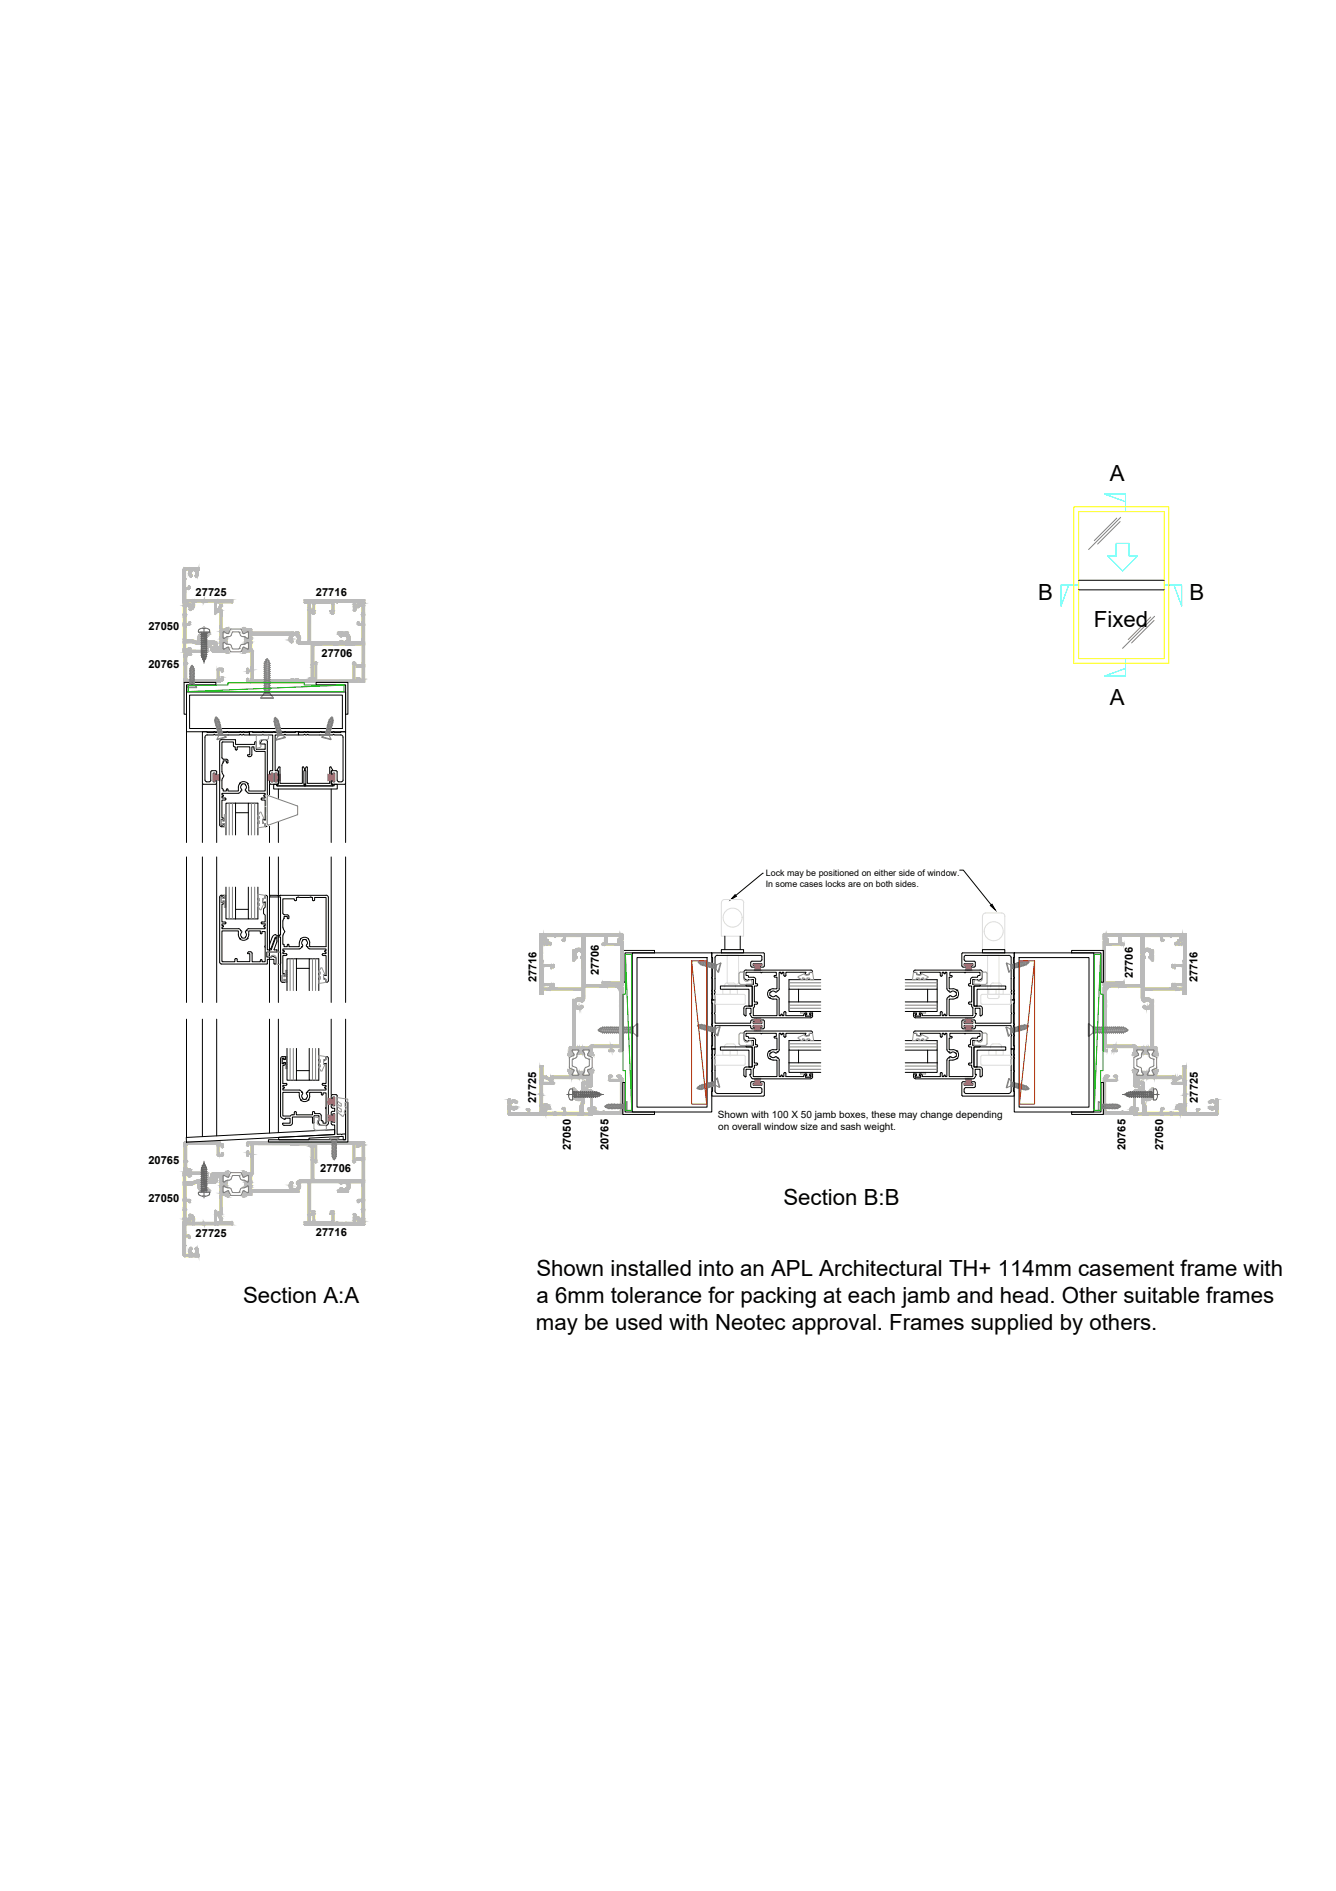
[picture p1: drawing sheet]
<svg xmlns="http://www.w3.org/2000/svg" width="210mm" height="297mm" viewBox="0 0 210 297" stroke-linecap="round" stroke-linejoin="round" font-family="sans-serif">
<defs><g id="words">
<g font-size="3.5">
<text x="174.4" y="75.6">A</text>
<text x="163.1" y="94.3">B</text>
<text x="186.9" y="94.3">B</text>
<text x="171.9" y="98.5">Fixed</text>
<text x="174.4" y="110.7">A</text>
<text x="123.1" y="189.3">Section B:B</text>
<text x="84.3" y="200.5">Shown installed into an APL Architectural TH+ 114mm casement frame with</text>
<text x="38.2" y="204.7">Section A:A</text>
<text x="84.2" y="208.9">may be used with Neotec approval. Frames supplied by others.</text>
<text x="84.3" y="204.7">a 6mm tolerance for packing at each jamb and head. Other suitable frames</text>
</g>
<g font-size="1.7">
<text x="30.7" y="93.6">27725</text>
<text x="49.6" y="93.6">27716</text>
<text x="23.3" y="99">27050</text>
<text x="23.3" y="105">20765</text>
<text x="50.5" y="103.2">27706</text>
<text x="84.3" y="154.3" transform="rotate(-90 84.3 154.3)">27716</text>
<text x="94.1" y="153.2" transform="rotate(-90 94.1 153.2)">27706</text>
<text x="178" y="153.6" transform="rotate(-90 178 153.6)">27706</text>
<text x="188.1" y="154.3" transform="rotate(-90 188.1 154.3)">27716</text>
<text x="84.2" y="173.2" transform="rotate(-90 84.2 173.2)">27725</text>
<text x="188.2" y="173.2" transform="rotate(-90 188.2 173.2)">27725</text>
<text x="23.3" y="182.9">20765</text>
<text x="50.3" y="184">27706</text>
<text x="89.7" y="180.7" transform="rotate(-90 89.7 180.7)">27050</text>
<text x="95.6" y="180.7" transform="rotate(-90 95.6 180.7)">20765</text>
<text x="176.8" y="180.7" transform="rotate(-90 176.8 180.7)">20765</text>
<text x="182.7" y="180.7" transform="rotate(-90 182.7 180.7)">27050</text>
<text x="23.3" y="188.8">27050</text>
<text x="30.7" y="194.2">27725</text>
<text x="49.6" y="194.2">27716</text>
</g>
<g font-size="1.6">
<text x="112.8" y="175.6">Shown with 100 X 50 jamb boxes, these may change depending</text>
<text x="112.8" y="177.5">on overall window size and sash weight.</text>
</g>
<g font-size="1.4">
<text x="120.3" y="137.7">Lock may be positioned on either side of window.</text>
<text x="120.3" y="139.3">In some cases locks are on both sides.</text>
</g>
</g></defs>
<!-- layer: APL Joinery -->
<g fill="none" stroke="#ff0" stroke-width=".16">
<path d="M28.8 89.4v5.2M28.8 94.8v7.6M28.8 94.6l.1 .1M28.9 94.7h.8M28.9 94.7l-.1 .1M29.2 94.7l1.1-.1v.4h-.2v.3l-.3 .3M29.2 96.7v1.2h.5v-.2h.2v.3M29.3 96.5v.1M29.6 92.6h-.4v1.6l7.4 .1M29.7 89.6h-.5v2.7h.4v-.2h.1M29.7 89.6a.32 .32 0 0 1-.1 .5l.3 .5M29.8 94.7l.3 .4"/>
<path d="M29.8 92.1v.2l-.2 .2M29.8 95.4h.1M29.8 95.4l-.1-.2h-.5v1.3M29.9 98l-.2 .2h-.5v2.3h1.1M30 95.2h-.1v.2M30.1 95.1l-.1 .1M30.1 90.3v.3l-.2-.1M30.6 95.1l-.1-.5h1.4l.2-.1v.1h1.6v1.7M30.6 95.1a.62 .62 0 0 1-.8 .7v-.2M31.1 89.7a.63 .63 0 0 1-.2 .9l-.2-.2a.42 .42 0 0 0 .1-.6 .42 .42 0 0 0-.7 0v.3v.2M31.3 89.3v.2M31.3 89.5l-.2 .2"/>
<path d="M31.3 89.3l-2.3-.1-.2 .2M31.4 99.6a.96 .96 0 0 0-.2 1.1l-.9-.2M31.4 99.3l.7 .1 .9-.1M31.5 99.3l-.1 .3M31.7 99.9l-.1 .1M32.7 99.8l-.2 .2a.56 .56 0 0 0-.7 0M32.8 99.7h.1M33 99.3v.3l-.3 .2M33.7 96.3l.2 .1M34.2 94.6h-.3v1.3l.4 .1M34.2 95.7l.1 .4M34.2 94.6h2.4"/>
<path d="M34.3 96l-.4 .4M34.3 96.1l.1 .1M34.4 96.2h.2v5.2M34.6 94.7v.4l-.4 .6M34.9 94.7v.5M34.9 95.3l-.2 .5 .2 .1v2.9h.5l.1-.1M35 99.3v.8M35.1 99.2v.1M35.1 99.1h.1M35.1 99.2l.5 .1M35.7 99.3h.1M35.8 98.6l-.3 .1"/>
<path d="M35.8 98.6h.1v.6M35.9 99.2l-.1 .2M36.5 94.3v.3M38.3 98.6l.5 .2M38.3 98.6h-.1l.1 .8M38.7 98.8h.8v.5h6.7l.1 .1 .1-.1h.5M39 99.2l-.7 .1M39 99.2h.1M39 99.1l.1 .2M39 99.3v.8M45.5 99.7h-6l.1 2.3 .2 .4v4.4h5.9v-.1h.5l.1 .1 .1-.1 .5 .1M45.5 99.7h.1a1.14 1.14 0 0 0 .2 1.3l.2-.2a.53 .53 0 0 1-.1-.7 .53 .53 0 0 1 .7-.2"/>
<path d="M46.6 99.9v.1a.54 .54 0 0 1 0 .7v.2l.4 .3h1.9v5.2l-.3 .2-.1 .2M46.9 99.3l.1 .4a1.2 1.2 0 0 1 .2 1.1M47.8 94.3v.3M47.8 94.6l1 .1M47.8 94.3l9.5-.1-.1 .5M48.5 94.7l-.1 .1v6h-1.2M48.7 94.7l.1 .7 .1 .4h-.1M48.8 96l.2 .4M48.8 95.8v5h4.6M48.9 95.9l-.1 .1M48.9 94.6h.3v1.3h-.3M48.9 94.6l-.1 .1"/>
<path d="M49 96.3l.1 .1M49.1 96.4h.2M49.5 96.3l-.2 .1M49.6 94.7h2.2M49.6 94.7l-.3-.1 .2 .3v1.4M51.8 96l.4 .4M51.8 94.7l.4-.1v1.3h-.3M51.9 95.9l-.1 .1M52.9 94.6h-.5l.1 .3v1.4l-.1 .1h-.3M52.9 94.6l.1 .1M53 94.7h.1M53 94.7l.1-.1h.9v-.1l.2 .1h1.4l-.1 .3v.9l.2 .2 .2-.1 .3-.6h-.4v-.7l.8 .1"/>
<path d="M53.1 99.3l.9 .1 .6-.1M53.1 99.3v.1v.2l.2 .1M53.3 99.7h.1M53.3 99.7l.1 .1M53.4 99.8l.2 .2a.51 .51 0 0 1 .7-.1 .51 .51 0 0 1 .2 .7M54.6 99.3l.1 .3M54.7 99.6a.96 .96 0 0 1 .2 1.2M56 95.1l.1 .1M56.1 95.2l.2 .2M56.2 94.8l-.2 .3M56.2 98l.2 .2M56.2 95.4h.1"/>
<path d="M56.3 95.4l.1-.2h.4v1.3M56.4 98.2h.4v2.6h-1.9M56.8 96.7v1.2h-.4v-.2h-.1l-.1 .3M56.9 96.5v.1M57.2 94.7h-.8l-.2 .1M57.2 94.7l.1 .1M57.3 94.8v12.3M28.9 102.5v4.6M28.9 107.1l.1 .1h5.5l.1-.1M29 102.4l-.1 .1M29.3 104.3v2.3l.3 .2M29.6 101.9l.1 .7h-.5v-.2"/>
<path d="M29.7 102v.2M29.7 101.7l-.1 .2M29.7 102.1l-.3 .3h-.6M29.8 103h-.4l-.1 .2v.9l.1 .1-.1 .1M30.1 102.5v.2M30.1 102.7l-.3 .2M31.6 100.6l.1 .1M31.6 100v.4v.2M31.8 100.6a.7 .7 0 0 0 .8 0l.1 .1M32.5 102.4l-2.4 .1M32.7 100.7h1M33.2 101.8l.1 .1"/>
<path d="M33.2 101.8l-.4-.2v.6l-.3 .2M33.2 101.9h.5v-.7h-2.9l-.6-.2h-1v.9l.5 .1M33.4 101.6l-.5-.3h-.4l-.1 .9h-2.3l-.2-.4h-.2M33.4 101.6l.1 .1M33.4 102.4h2l.1 .1M33.5 101.7v.1M33.5 101.8l-.3 .2v.2l.2 .2M33.7 100.7a.53 .53 0 0 1 .4 .7M34.1 101.4l.2 .2 .3-.2M34.1 106.6v.2h-4.5M34.1 105.2v1.4M34.4 105h.5l.1 .1v.3l-.1 .1-.1-.3h-.4v1.4h.4v-.2"/>
<path d="M34.4 105l-.3 .2M34.8 106.4l.1-.1 .1 .1M34.9 106.9h-.3v.2M35 100.9v1M35 100.3l.2 .1M35 106.4v.4l-.1 .1M35 100.8h.2M35 100.1v.2M35 100.8v.1M35.1 101v.1M35.1 101.9v.2M35.1 100.1h.1"/>
<path d="M35.1 102v.1M35.2 100.8h.1M35.2 100.8l.3 .2M35.5 100.2l-.3 .2M35.5 100.1v.1M35.5 101l.1 .1M35.6 100.1h.1M35.7 100.1v.9l-.2 .1M35.8 101.8v.1M35.8 101.8l-.7 .3M35.9 101.9h.1M35.9 102v.6l-.4-.1"/>
<path d="M38.3 101.9l.1-.1 .6 .3M38.3 101.9l-.1 .6 .1 .1M38.4 100.1v1M38.4 101l.1 .1M38.5 100.1l.1 .1M38.5 100.1h-.1M38.6 100.2l.3 .2M38.6 102.5l-.3 .1M38.7 102.4h.7v2.8h-.4v-.1M38.8 102.4l-.2 .1M38.8 105.1v.6h.2v-.2h.4v1.4h-.4v-.3h-.2v.5l.1 .1h9.9M38.8 105h.2"/>
<path d="M38.9 100.8h.1M38.9 100.8l-.4 .3M39 102v.1M39 101.1v1M39 100.1l.1 .2M39 100.8l.1 .1M39.1 100.1h.1M39.1 101v.1M39.1 100.3l-.2 .1M39.1 100.9l-.1 .2M46.9 106.8h1.6M49.2 106.9h-.1v.3"/>
<path d="M49.4 104.2l.2-.2h.1v2.9h5.8v-2.9h.2l.2 .2M49.4 104.2v.1M49.4 104.4h-.1v-3.1h2.8l.1-.1 .1 .1h1.6l.1-.1 .2 .1h2.7v3.1h-1.1M49.5 104.5l-.2 .3v2h-.4l-.1 .4M49.5 104.5v-.1v2.5h-.3M54.4 100.6a.55 .55 0 0 1-.8 0l-.2 .2M54.5 100.6l-.1 .1M55.7 104.5l.1 .1M55.7 104.5v-.1v2.5h.3M55.8 104.6l.2 .2h.9v2h-.2l-.2-.3h-.5v.3h.3v.3M55.9 104.2l-.1 .1M56 106.9l.2-.1v.3"/>
<path d="M56.2 107.1v.1h-7.1M56.3 107.1l.1 .1M57.3 107.1l-.9 .1M85.3 152.1l-.1-.3h1.4v.3M85.3 152l.1 .1M85.3 146.7v.9M85.3 151h.1M85.3 152.1v2.2M85.3 155.1v1M85.4 155.5h6.1v1.3M85.4 147.6l.1 .2M85.4 154.3l-.2 .3 .3-.1h1.4h.1l.1 .3"/>
<path d="M85.4 147.3l-.2 .1v.7h.7v-.2M85.4 147.8l.4 .2v-.2h.2M86 147.8l.5 .3M86 147.8h-.1M86.4 155.1l-.3 .1-.7 .1M86.6 148.1v.2l-.1 .1-1.3-.1v1.5l-.1 .1 .1 .1v.9l.2 .1-.2 .1v.5l1.7-.1M86.6 155.1v-.3h-1.4l.2 .3M86.9 151.5l.2 .2v.1M87 154.9l-.4 .2M87.1 151.8l-.5 .4v-.1M87.1 154.8l-.1 .1M87.1 147.1h-1.3v.5h.3l-.1 .2"/>
<path d="M87.1 147.1h1.5v.5h-.2M88.3 147.6v.1M88.4 147.7h.4v-.6h2.7v2a.96 .96 0 0 0-1.2 .1l-.3 .1M90 149.3l.1 .6-.1 .9 .1 .1M90 157.1v.5l.1 .1-.1 .1v6.6h-.5v.8M90 149.2v.1M90.5 157.4v.4v.2M90.6 158a.57 .57 0 0 0 .8 0l.2 .2a1.05 1.05 0 0 1-1.2 .2v6h2.3l.3-.2h4.4v-5.9v-.1M90.6 150.2l.1 .3-.6 .4M90.6 150.2a.48 .48 0 0 1 0-.7 .48 .48 0 0 1 .7 0 .48 .48 0 0 1 0 .7 .2 .2 0 0 0 0 .3 .2 .2 0 0 0 .2 .1v4.6h-5l-.1-.2M91.3 157.3a.58 .58 0 0 0-.7 .1M91.3 157.3h.3"/>
<path d="M91.5 156.8h-.1a.9 .9 0 0 0-1.1 .2l-.3 .1M91.9 156.8l-.3 .5M94.7 148.5h2.8v5.7l-2.9 .1v.1l.3 .2M94.9 148.1l-.3 .2 .1 .1M94.9 148.1l.1 .1v-1.1h-3v2.7l-.2 .1 .2 .1v1.7l-.2 .1 .2 .1v2.8h3v-.1M95 154.5h2.5v.3M95 154.5l-.1 .1M95 148.1l.2 .1M95.2 154.5l.2 .2h2l.1 .4h.3M95.2 154.5l-.2 .1M95.3 148.2h-.1M97.1 155.1h-5.3v1.7"/>
<path d="M97.1 155.1v.1l.3 .2M97.3 157.1v.5l.2 .1-.2 .1v.4M97.4 155.5v1.5v.1M97.5 147.3v-.2h-2.1v.8l-.1 .2M97.5 147.3h-.2a.52 .52 0 0 0-.1 .7h.2l.1-.3 .3-.1v-.9h-12.9l-.1 9.4h.6M97.5 147.9v.3h-2.5M97.5 154.7v.2M97.5 154.9l.2 .1M97.7 147.7l-.2 .1v.1M97.7 147.7l.1 .1v7.1h-.1M97.8 155v10l-.1 .1h-.4v-.1l.2-.1v-.3h-1.4v.3l.3 .1v.1l-.7 .1v-.2h.2v-.4h-2.9v.6M173.4 146.7h12.5"/>
<path d="M173.4 147.7h.3v.3h.3h.1v-.5l-.4-.2v-.2h2.1v.8M173.4 146.7v1M173.4 155v10l.1 .1h.5v-.1l-.3-.1v-.3h1.4v.3l-.3 .1v.1l.7 .1 .1-.2h-.3v-.4h2.8v.6M173.8 155.4h.1l.2-.3h5.2v1.7M173.8 155.5v1.5M173.8 158.3v5.9h4.3M173.8 157l.1 .1M173.8 157.1v.5l-.1 .1 .1 .1v.4M173.9 158.2l-.1 .1M175.8 147.9l.1 .2M175.9 148.2l.3-.1v-1h3v2.7l.1 .1-.1 .1v1.7l.1 .1-.1 .1v2.8h-3l-.2-.2M176.1 154.5l-.4 .2h-1.9l-.1 .4h-.3"/>
<path d="M176.2 154.5h-2.5v.4M176.2 154.5l.1 .1M176.5 148.5h-2.8v5.7l2.9 .1v.1l-.3 .2M176.5 148.4l.1-.1-.3-.2-.1 .1h-2.5v-.4h-.3v7.1h.3M179.3 156.8l.3 .5M179.7 156.8h.1M179.8 156.8a.86 .86 0 0 1 1 .2l.4 .1M179.9 157.3h-.3M180.5 158a.62 .62 0 0 1-.7 0l-.2 .2a1.05 1.05 0 0 0 1.2 .2v6h-2.3l-.3-.2M180.5 157.3l-.4-.1-.2 .1M180.6 157.3l.1 .1M180.6 149.6l.1 .4-.1 .2"/>
<path d="M180.6 150.2v.3l.5 .4M180.6 149.6a.5 .5 0 0 0-.8 0 .5 .5 0 0 0 .1 .7l-.2 .3v4.6h5l.1-.2M180.7 157.4v.4v.2M180.7 158h-.1M181.2 149.2v.1M181.2 149.3v.5l-.1 .1 .1 .1v.8l-.1 .1M181.2 157.1v.5l-.1 .1 .1 .1v6.6h.5v.8M182.8 147.6v.1M182.9 147.7h-.5v-.6h-2.7v2a.96 .96 0 0 1 1.2 .1l.3 .1M184.1 147.1h1.3v.5h-.2M184.1 147.1h-1.5v.5h.3M184.1 151.8l.5 .4v-.1"/>
<path d="M184.1 154.8l.1 .1M184.2 154.9l.4 .2M184.3 151.5h-.1l-.1 .3M184.6 155.1v-.3h1.4l-.1 .3M184.7 148.1l-.1 .2 .1 .1 1.3-.1v1.5l.1 .1-.1 .1-.1 1M184.8 155.1l.3 .1 .8 .1M185.2 147.8h.2v.2l.3-.2M185.2 147.6v.2l-.5 .3M185.9 146.7v.9l-.1 .2M185.9 155.1v1l.4 .1M185.9 151h.1M185.9 151l.1 .6-1.7-.1"/>
<path d="M185.9 147.3l.1 .8h-.7l-.1-.3M185.9 155.5h-6.2v1.3M185.9 152.1l.1-.3h-1.4v.3M185.9 152v2.3l.1 .3-.3-.1h-1.4l-.2 .3M186.3 146.7h-.4M186.3 146.6v9.6M28.9 179.5v4.6M28.9 179.5l.1-.1h5.5l.1 .1M34.2 179.8l-.1 1.5 .3 .3M34.2 179.8l-.1-.1-4.7 .1-.1 .2v2.3l.1 .1-.1 .1M34.6 179.5v.1l.4 .1v.5M38.8 179.9l.1 .1 .1-.1"/>
<path d="M38.8 179.5v.4M39 179.9v-.2h.4v1.4h-.4v-.3h-.2v.7M46.9 179.8l-.5 .1-.1-.1-.1 .1h-.5v-.1h-5.9v4.4M48.5 179.8h-1.6M48.5 179.8l.1 .2 .3 .2v5.2h-1.7M48.8 179.4h-9.9l-.1 .1M48.8 179.4l.1 .4 .4 .1v1.9l.2 .3-.1 .1M49.1 179.4h7.1v.1M49.1 179.4v.3h.1M49.2 179.7h.3l-.1 2.6M56 179.7h-.3v2.5l.2 .1M56.2 179.5v.2h-.2"/>
<path d="M56.3 179.5v.3h-.3l-.1 .3M56.4 179.4l.9 .1M56.4 179.4l-.1 .1M57.3 179.5v12.3M79.8 172.7v2.2M79.9 172.7h.2M79.9 172.7h-.1M80.2 172.7h.1M80.2 174.3v.5h1.3M80.2 172.7v.1M80.2 172.8l.1 .1a.82 .82 0 0 1 .9 .1M80.3 174.2h-.1"/>
<path d="M80.5 173.8l.3 .1 .2-.1M81 173.8h.2v.3M81 173.2a.39 .39 0 0 0-.6 0 .39 .39 0 0 0 .1 .6M81.2 173v.2h-.2M81.2 174.1a.57 .57 0 0 1-.9 .1M81.5 174.8h.2M82.8 174.4h.2v.4h-1.3M83 174.1l-.3 .1 .1 .2M85.3 167.5v2.2M85.3 174.2v.9M85.4 169.3l1 .5M85.4 169.7l-.2 .3h1.4v-.3l.4 .4"/>
<path d="M85.4 167.5h-.6v5.9l.1 .2h-.1v1.2h-1.6v-.5l-.2-.2M85.4 174l.4-.1 .3 .3M85.5 174l-.1 .2M85.7 173.4a.62 .62 0 0 1 .7 .8h-.1M86 174.3h-.2v.4h1.3M86.1 174.2l-.1 .1M86.3 174.2l-.3-.4-.4-.1h-.4v1h.2M86.8 169.7l-.4 .1M86.9 169.6l-.1 .1M87 170.3l-1.8-.1v1.6l-.1 .1 .1 .1v1.5l.5-.1M87 170v.3M88.3 174.1v.1"/>
<path d="M88.4 174.2v.1M88.4 174.3h.2v.4h-1.5M89.2 168.2l.2 .3M89.2 165.7l.1 .1M89.3 168l.6 .1M89.3 168l-.1 .1M89.4 165.3l-.2 .4M89.4 168.5l.1 .5h-2.9l-.1 .3-.7-.2h-.4M89.5 165.2l-.1 .1M89.9 165.7l-.6 .1M89.9 168.1l.1 .2M89.9 168.4l-.1 .5h.2"/>
<path d="M89.9 165.5h.1M90 168.3h-.1M90 168.9h.8M90 165.5h.1M90 164.9h.8M90 164.9h-.2v.1l.1 .5M90 165.5l-.1 .2M90 170.9h.1M90 170.9v1.6l.3 .1a.99 .99 0 0 0 1.1 .2l-.2 1M90.1 170.9l.3 .3M90.4 171.2l.3 .2-.1 .2M90.6 171.6a.58 .58 0 0 0 .1 .7"/>
<path d="M90.7 172.3l.2 .1 .4-.1M90.7 165.4h.1M90.7 168.4h.1M90.8 168.9h.1M90.8 168.3l1 .1M90.8 165.6h.9M90.8 164.9h.1M90.8 168.3l.2 .4M91 164.9h.1M91 164.9h-.2M91 165.1l-.2 .4M91 168.7v.2"/>
<path d="M91 168.9h-.2M91 164.9v.2M91.1 173.8v.9h-2.3v-.6h-.4M91.4 170.3v1l-.1 .2a.62 .62 0 0 1 0 .8M91.5 168.9h.2M91.5 164.9l.2 .5M91.5 164.9h.2M91.5 164.9h.1M91.7 164.9h.1M91.7 164.9h1v.1M91.7 168.9h.1M91.7 168.4l-.2 .5"/>
<path d="M91.7 165.4h.1M91.7 168.4h.1M91.8 165.4l-.1 .1M92 171.4l.1 .1M92 171.5l.8 .1v2.3M92.1 169.4h-5.2v.2M92.1 169.8a.5 .5 0 0 0-.7 .5M92.1 169.4l.2 .2-.2 .2M92.2 171.1l.1 .1 .7 .1 .1 .2M92.4 170.5h.2v.2l-.4 .4M92.4 170.5l-.4 .5-.1 .4M92.4 174.1v.2h.1"/>
<path d="M92.5 168.3h.1M92.5 165.5h.1M92.5 165.5l.1 .2 .6 .1 .1-.1M92.5 174.4l.7-.1-.1 .4M92.6 168.4l.1 .4M92.6 174.4l.2-.1 .3 .2M92.7 168.8v.2l-1-.1M92.7 165l-.1 .5M92.7 174l-.3 .1M92.8 173.9l-.1 .1M92.9 170.8h-.3v-.5h-.8v2.8l-.2 .7v1h1v-.4M93 170.6l-.1 .2"/>
<path d="M93.1 165.2v.1M93.1 174.5l-.1 .7h-12.9l-.3-.3M93.1 171.5v2.3M93.1 175h.1M93.1 173.8l.4 .2 .1 .1M93.1 165.3l.2 .4M93.1 168.5l-.1 2.1M93.1 175.1h4.6M93.2 174.7l-.1 .1M93.3 168.1l-.1-.1-.6 .1-.1 .2M93.3 168.2l-.2 .3M93.6 174.1v.3"/>
<path d="M93.6 174.4l.3 .2M93.9 174.7h.8M94.7 174.6l.1-.1 .2 .1M95 174.7h2.2M95.6 169l.1 .6 .2 .2M95.7 169l.1-.1h.3l.1 .1-.1 .1M95.9 169.8h1.4M96.1 169.2h-.2v.4h1.4v-.4h-.2M97.4 169.8h.1v4.6l-.3 .2M97.4 169.8h-.1M97.5 168.9l-.5 .1 .1 .1M97.5 168.9l.1 .1"/>
<path d="M97.6 169v.3h.1M97.7 169.3l.1 .1v5.5l-.1 .1M173.4 175.1h4.6M173.6 169v.3l-.2 .1v5.5l.1 .1M173.6 169l.1-.1h.4l.2 .1-.2 .1M173.7 169.9v4.5M173.7 174.4l.3 .2M173.8 169.8h.1M173.8 169.8l-.1 .1M173.9 169.8h1.4M174 174.7h2.2M174.1 169.2h-.2v.4h1.4v-.4h-.2"/>
<path d="M175.1 168.9h.3l.2 .1M175.1 168.9l-.1 .1 .1 .1M175.6 169v.6l-.3 .2M176.2 174.6l.2-.1 .1 .1M176.5 174.7h.8M177.6 174.1l-.1 .5h-.2M177.8 173.9l-.2 .2M177.9 168.2l.3 .4M177.9 165.7l.1 .1M178 168l.6 .1 .1 .2M178 168l-.1 .1M178.1 175h.1"/>
<path d="M178.1 171.5v2.3M178.1 174.6v.5M178.1 175.1h7.8M178.1 173.8l-.3 .1M178.1 168.6v2M178.2 165.2l-.3 .5M178.2 170.6l.1 .2M178.2 170.6h.1M178.3 170.8h.1M178.4 174.3l.2 .1M178.4 170.8l.2-.1v-.4h.8v2.8M178.4 171.6v2.3"/>
<path d="M178.4 174.3l-.3 .3M178.4 173.9l.1 .1M178.5 174h.3v.3h-.1M178.6 168.4l-.1 .5h.1M178.6 164.9h-.1l.1 .6M178.6 165.5h.1M178.7 168.3h-.1M178.7 174.4l-.7-.1v.4l.1 .1M178.7 170.8h.1l.2 .3M178.7 170.4l.2 .1 .4 .5-.1 .4M178.7 165.5l-.1 .2-.6 .1M178.7 170.4l-.1 .1 .1 .2"/>
<path d="M178.9 171.2h-.5l-.3 .3M179 171.1l-.1 .1M179.1 169.4h5.2l.1 .3M179.1 169.8a.5 .5 0 0 1 .7 .5M179.1 169.4l-.2 .2 .2 .2M179.2 171.5l-.8 .1M179.3 171.4l-.1 .1M179.4 173.1l.2 .7v1h-1v-.4M179.4 168.4h.1M179.5 165.4h-.1M179.5 165.4v.1M179.5 168.9h.1"/>
<path d="M179.5 165.6h.9M179.5 164.9h.1M179.7 164.9h.1M179.7 164.9h-1.1M179.7 165.1l-.2 .3M179.7 168.7v.2M179.7 168.9h-1.1M179.7 164.9v.2M179.8 170.3v1l.1 .2a.59 .59 0 0 0 0 .8M179.9 172.3l.2 .1 .4-.1M180 173.7l.1 1h2.3v-.6h.5M180.2 168.9h.2"/>
<path d="M180.2 164.9v.2l.2 .3M180.2 164.9h.2M180.2 164.9h.1M180.4 164.9h.1M180.4 164.9h1l-.2 .6M180.4 168.9h.1M180.4 165.4h.1M180.4 168.4l-.9-.1 .2 .4M180.4 168.4l-.2 .3v.2M180.4 165.4v.1M180.5 168.4h-.1M180.6 171.6l.1 .2-.1 .4"/>
<path d="M180.6 172.2l-.1 .1M180.8 171.2l-.2 .2v.2M181.1 170.9h.1M181.1 170.9l-.2 .3M181.2 170.9v1.6l-.3 .1a.99 .99 0 0 1-1.1 .2l.2 .9M181.2 168.3h.1M181.2 165.5h.1M181.2 165.5l.1 .2 .6 .1M181.3 168.4l.1 .6-1-.1M181.7 165.2l.3 .5M181.9 168l-.6 .1-.1 .2M181.9 168l.1 .1"/>
<path d="M182 168.2l-.3 .4v.4h2.9M182 165.7l-.1 .1M182.8 174.3h-.2v.4h1.5M182.8 174.1v.1M182.9 174.2l-.1 .1M184.2 170v.3M184.2 170.3l1.8-.1v1.6l.1 .1-.1 .1v1.5l-.5-.1M184.4 169.7l.4 .1M184.6 169l.1 .3 .6-.2M184.8 173.9l-.1 .3h.2l.3-.4h.3v-.1h.5v1h-.1M185.1 174.2l.1 .1M185.2 174.3h.2v.4h-1.3"/>
<path d="M185.2 174h.2v-.1l.3 .1M185.2 174l-.1 .2M185.4 169l.5 .1M185.4 169l-.1 .1M185.5 173.4a.82 .82 0 0 0-.8 .5M185.8 174l.1 .2v.9M185.9 169.3l-.5 .1-.6 .4M185.9 175.1l5.2 .1M186.3 167.4l-.4 .1 .1 2.5h-1.4v-.3l-.5 .4M186.3 167.4l.1 6-.1 .2h.1v1.2h1.6v-.5l.2-.2M188.2 174.1l.3 .1M188.4 174.4h-.2v.4h1.3"/>
<path d="M188.5 174.2v.1M188.5 174.3l-.1 .1M189.5 174.8h.2M190 173v.2h.2M190.2 173.2h.2h.4M190.7 173.3h.2M190.8 173.8l-.2 .1-.6-.1a.53 .53 0 0 0 .3 .5 .53 .53 0 0 0 .6-.1M190.9 173.8h-.2M190.9 173.3v.5M190.9 174.2h.1M191 174.3v.5h-1.3M191 172.7v.1"/>
<path d="M191 172.8l-.1 .1a.82 .82 0 0 0-.9 .1M191 172.7h.4v2.2M191.4 174.9l-.3 .3M28.8 184.2v7.6M28.8 192v5.2M28.8 197.1l.3 .3M28.8 191.8v.2M28.9 191.9h.8M28.9 184.2h.5M28.9 184.1l-.1 .1M28.9 184.1h.1M29 197.4h2.2"/>
<path d="M29.2 184.1v-.1h.5l-.1 .8h.3M29.2 190.1v1.3h.5v-.2M29.3 189.9v.2M29.3 182.5v.9M29.3 183.4l.1 .1 .4 .1M29.4 184.1l.3 .3M29.7 184.4v.2M29.7 194.5h.1M29.7 194.5l-.1-.2h-.4v2.7h.5M29.7 184.6h-.5v1.1h1l.6-.3M29.7 188.8h.2M29.7 188.8v-.2h-.5v1.3"/>
<path d="M29.7 191.2h.2M29.7 188.4l.2 .2M29.8 191l.3 .3v.3h.2v.4h-1l-.1-.1M29.8 183.6l.3 .3M29.9 190.8h.1M29.9 190.7l-.1 .2M29.9 196a.82 .82 0 0 0-.1 1h-.1M29.9 196h.2v.3M29.9 191.2v.2h.1M29.9 188.6v.2M29.9 190.7l.1 .1a.8 .8 0 0 1 .6 .7M30 184.7l-.1 .1"/>
<path d="M30 191.4l.1 .1-.3 .4M30 184.4h2.4M30.1 184.4l-.1 .3M30.1 183.9v.2M30.1 184.1h.1M30.1 196.3a.42 .42 0 0 0 0 .5 .42 .42 0 0 0 .6 0 .42 .42 0 0 0 0-.5M30.1 184.2h2.4M30.3 186.1h-1.1v2.3h.5M31 196h-.3v.3M31 196l.2 .6-.1 .3M31.1 196.9l.2 .1v.3M31.2 185.9l-.9 .2"/>
<path d="M31.2 185.8a1.03 1.03 0 0 0 .2 1.2l.1 .3M31.3 197.3l-.1 .1M31.4 187.3l.7-.1 .9 .1M31.6 186.6h.1M31.6 186v.4v.2M31.7 185.9l-.1 .1M31.8 186.6a.56 .56 0 0 0 .7 0l.3 .3M32.4 184.4l.2 .9M32.5 184.2l.3 .2v.6l.4-.2M32.7 185.9h1a.52 .52 0 0 0 .4-.7l.2-.3 .3 .3v5.2h-.2M32.7 185.8l-.2 .2a.53 .53 0 0 0-.7-.1M32.8 186.9h.1"/>
<path d="M32.8 186.9h.2v.4M32.9 185.3h-.3M33.2 184.4v.2l.3 .1M33.2 184.7v.1M33.2 184.6h.5v.8h-2.9M33.3 184.6l-.1 .1M33.4 185l-.5 .3M33.5 184.9l-.1 .1M33.5 184.7v.2M33.7 190.3v1.7h-1.6v.1l-.2-.1h-1.4l.1-.5M33.9 190.2l.4 .4-.4 .1v1.3h.3M33.9 190.2l-.2 .1"/>
<path d="M34.2 190.9l.4 .6v.3M34.3 190.7l-.1 .2M34.3 191.9h2.2M34.3 191.9l-.1 .1M34.3 190.4v.4M34.4 190.4h-.1M34.6 191.8v.1M34.8 181.2l.1-.2 .1 .2M34.8 180.2v-.2h-.4v1.3h.4v-.1M34.8 180.1l.1 .2 .1-.2M34.8 190.8h-.1v.2l.2 .3M34.9 191.3v.5"/>
<path d="M34.9 190.7h.1M34.9 191.8v.1M35 185.5v.2l.2 .1M35 181.2v.3l-.6 .1M35 184.7v.8M35 186.2h.2M35 186.2v1.1M35.1 186.4v.1M35.1 185.5h.1M35.1 187.3v.1M35.1 184.5v.2M35.1 184.5h.1"/>
<path d="M35.1 184.5l.5 .2M35.1 187.4h.1M35.2 186.2h.1M35.2 186.2l.3 .2M35.5 184.1l.4-.1v.6M35.5 187.9l.3 .1M35.5 187.9l-.1-.1h-.5v2.9M35.5 184.1l-.1 .1h-2l-.2 .2M35.5 185.6l-.3 .2M35.5 185.5h.2M35.5 186.4l.1 .1M35.6 185.5l-.1 .1"/>
<path d="M35.7 184.7h.1M35.7 186.4l-.2 .1M35.7 185.5v.9M35.8 187.2v.1M35.8 187.2l-.7 .3M35.9 187.3h.1M35.9 187.4v.5l-.1 .1M35.9 184.6l-.1 .1M36.5 191.9l.1 .1M36.5 192v.3M36.6 192.3l-7.4 .1v1.6l.6 .1v.4M38.2 187.4v.5l.1 .1"/>
<path d="M38.3 187.3l.1-.1 .6 .3M38.3 187.3h-.1M38.3 183.9l.3 .2M38.3 183.9l-.1 .1 .1 .7M38.4 185.5v.9M38.4 184.7h-.1M38.4 186.4l.1 .1M38.5 185.5h-.1M38.5 185.5l.1 .1M38.6 186.4l-.1 .1M38.6 185.6l.3 .2 .2-.1M38.6 187.9l-.3 .1"/>
<path d="M38.6 184.1l.2 .1M38.7 187.8h.8M38.8 187.8l-.2 .1M38.8 181.5h.2M38.9 186.2h.1M38.9 186.2l-.3 .2M39 184.5l-.5 .2M39 187.4h.1M39 184.5h.1M39 181.5v-.2h.4v2.9h-.7M39 184.5l.1 .2M39 184.7v.8"/>
<path d="M39 186.5v.8M39 185.5l.1 .2M39 186.2l.1 .1M39.1 185.5h.1M39.1 187.3l-.1 .1M39.1 186.4v.1M39.1 186.3l-.1 .1M39.5 187.7v.1M39.8 184.2l-.2 .4-.1 2.3h6l.1-.1M46.6 186.7a.53 .53 0 0 1-.7-.2 .53 .53 0 0 1 .1-.7l-.2-.2a.76 .76 0 0 0-.2 1.1M47.2 185.4l-.4 .1-.2 .3a.61 .61 0 0 1 0 .9M47.2 185.8h1.2v6"/>
<path d="M47.2 185.8l-.1 .1a.9 .9 0 0 1-.1 1l-.1 .4h-.5l-.1-.2-.1 .2h-6.7v.4M47.8 192v.3M47.8 192.3h9.5M47.9 191.9h.9M47.9 191.9l-.1 .1M48.4 191.8l.1 .1M48.8 191.8l-.1 .1M48.8 190.6l.4 .1v1.3h-.3M48.8 190.7l.1 .1-.1 .3v.7M48.8 191.9l.1 .1M49 190.2l-.2 .4M49.3 190.2h-.3"/>
<path d="M49.3 190.1l.2 .2M49.4 182.4l.1 .2M49.4 182.2h-.1v3.1h2.8l.1 .1 .1-.1h1.6l.1 .1 .2-.1h2.7v-3.1h-1.1M49.4 182.2v.1M49.5 190.3v1.4l-.2 .3h.3v-.1M49.5 182.6h.2v-.1v-2.8h5.8v2.8l.1 .1h.1M49.6 191.9h2.2M51.8 190.6l.1 .1M51.9 190.7h.3v1.3h-.3l-.1-.1M52.1 190.2h.2M52.2 190.2l-.4 .4M52.3 190.1l.2 .2v1.4l-.1 .3h.5"/>
<path d="M53 191.9h.1M53.1 187.3l.9-.1 .6 .1 .1-.3a.99 .99 0 0 0 .2-1.2h1.9v2.6h-.4M53.4 185.8h-4.6v5M53.4 185.8a.2 .2 0 0 0 .1 .2 .2 .2 0 0 0 .2-.1 .55 .55 0 0 1 .8 .1M54.5 186a.51 .51 0 0 1-.2 .7 .51 .51 0 0 1-.7-.1l-.5 .3v.4M55.5 190.8v.9l.1 .3h-1.4l-.2 .1-.9-.1-.1-.1-.1 .1M55.5 190.8l.3-.2 .4 .6M55.8 182v.2M55.9 182.4l-.2 .2M55.9 180.1h.1M56 180.2h.3M56.2 191.2v.2l-.2 .1 .2 .3"/>
<path d="M56.2 188.6v.2M56.2 191.3h-.4v.7h.7l.1-.1M56.2 188.8h.2M56.2 191.2h.2M56.2 191.8l.2 .1M56.3 180.1h.2l.2-.3h.2v2h-.9l-.2 .2M56.4 191.9h.8M56.4 188.4l-.2 .2M56.4 188.8v-.2h.4v1.3M56.8 190.1v1.3h-.4v-.2M56.9 189.9v.2M57.3 191.8v.5"/>
</g>
<!-- layer: APL Hatch -->
<g fill="#bababa" stroke="#bababa" stroke-width=".16">
<path d="M35.8 102.6h.1z"/>
<path d="M35.7 102.6h.2z"/>
<path d="M35.4 102.5h.5z"/>
<path d="M33.4 102.4h2.5z"/>
<path d="M35.6 101.9h.3z"/>
<path d="M30.9 101.2h3.2z"/>
<path d="M32.3 100.7h.3z"/>
<path d="M32.4 100.6h.2z"/>
<path d="M35.6 100.1h.1z"/>
<path d="M32.2 99.9h.5z"/>
<path d="M31.3 99.7h1.4z"/>
<path d="M35.7 99.4h.1z"/>
<path d="M35.6 99.3h.3z"/>
<path d="M35.4 98.7h.5z"/>
<path d="M35.6 98.6h.3z"/>
<path d="M35.7 98.6h.2z"/>
<path d="M35.8 98.6h.1z"/>
<path d="M34.2 95.8h.5z"/>
<path d="M28.8 94.7h1z"/>
<path d="M38.8 105h.2z"/>
<path d="M38.8 105h.1z"/>
<path d="M56 104.8h1.3z"/>
<path d="M39.1 102.1h.5z"/>
<path d="M38.3 101.9h.1z"/>
<path d="M45.7 101h.2z"/>
<path d="M45.7 100.9h.2z"/>
<path d="M53.5 100.6h.2z"/>
<path d="M38.4 100.1h.1z"/>
<path d="M53.5 100h.2z"/>
<path d="M54.1 99.9h.8z"/>
<path d="M46.4 99.8h.7z"/>
<path d="M39.1 99.2h.4z"/>
<path d="M38.2 98.6h.1z"/>
<path d="M56.3 98.2h1z"/>
<path d="M56.8 96.6h.5z"/>
<path d="M56.2 95.4h.2z"/>
<path d="M56.1 95.2h1.2z"/>
<path d="M56 95.2h1.3z"/>
<path d="M56 95.1h1.3z"/>
<path d="M49.6 104h.1z"/>
<path d="M36.5 94.2v.4z"/>
<path d="M36.5 94.2v.5z"/>
<path d="M34.3 95.9v.1z"/>
<path d="M33.7 94.9v1.5z"/>
<path d="M31.3 89.2v.3z"/>
<path d="M31.2 89.9v.3z"/>
<path d="M30.7 90.3v.3z"/>
<path d="M30.7 90.3v.2z"/>
<path d="M30.1 95.1v.7z"/>
<path d="M30.1 90.3v.3z"/>
<path d="M29.8 92.1v.4z"/>
<path d="M29.7 95.7v.1z"/>
<path d="M29.2 90.9v.1z"/>
<path d="M28.9 89.2v5.5z"/>
<path d="M28.8 89.4v5.2z"/>
<path d="M52.9 94.7h.1z"/>
<path d="M55.6 95.9h.2z"/>
<path d="M55.7 96h.1z"/>
<path d="M34.3 105h.7z"/>
<path d="M34.2 105.1h.8z"/>
<path d="M28.9 107.1h5.7z"/>
<path d="M29 107.2h5.5z"/>
<path d="M177.9 168.1v.1z"/>
<path d="M178 168v.2z"/>
<path d="M178 168v.3z"/>
<path d="M178.1 168v.5z"/>
<path d="M178.7 168.2v.1z"/>
<path d="M179.4 168.3v.1z"/>
<path d="M179.5 168.3v.2z"/>
<path d="M179.9 171.4v.1z"/>
<path d="M180.5 171.4v.1z"/>
<path d="M180.7 171.3v.5z"/>
<path d="M181.8 168v.6z"/>
<path d="M181.8 168v.5z"/>
<path d="M181.9 168v.3z"/>
<path d="M182 168.1v.1z"/>
<path d="M184.3 169v.6z"/>
<path d="M184.7 169.3v.5z"/>
<path d="M184.8 169.3v.5z"/>
<path d="M185.1 174.1v.1z"/>
<path d="M174.1 147.7v.3z"/>
<path d="M174.1 154.7v.4z"/>
<path d="M174.8 165v.1z"/>
<path d="M175.5 165v.1z"/>
<path d="M175.6 165v.1z"/>
<path d="M177.9 165.7v.1z"/>
<path d="M179.4 165.4v.1z"/>
<path d="M179.6 158.1v.1z"/>
<path d="M179.9 150.3v.2z"/>
<path d="M180.5 150.3v.1z"/>
<path d="M180.7 149.1v.7z"/>
<path d="M181.2 165.6v.1z"/>
<path d="M182 165.7v.1z"/>
<path d="M182.4 146.7v.9z"/>
<path d="M182.8 147.6v.2z"/>
<path d="M185.4 146.7v1.2z"/>
<path d="M173.4 147.8v7.1z"/>
<path d="M185.9 167.4h.4z"/>
<path d="M184.5 169.7h.1z"/>
<path d="M191 172.7h.3z"/>
<path d="M189.9 173.9h.4z"/>
<path d="M188.1 174.2h.3z"/>
<path d="M190.2 174.3h.5z"/>
<path d="M188 174.3h.5z"/>
<path d="M189.5 174.8h.2z"/>
<path d="M185.9 175.2h5.2z"/>
<path d="M184.6 148.2v.1z"/>
<path d="M173.4 169.4h.5z"/>
<path d="M178.6 170.5h.1z"/>
<path d="M178.7 170.8h.4z"/>
<path d="M178.3 171.2h.9z"/>
<path d="M177.7 173.9h.7z"/>
<path d="M177.7 174h.7z"/>
<path d="M178.7 174.4h.1z"/>
<path d="M173.4 175h4.7z"/>
<path d="M84.9 167.4h.4z"/>
<path d="M86.6 169.7h.1z"/>
<path d="M79.9 172.7h.3z"/>
<path d="M79.8 172.7h.4z"/>
<path d="M80.6 172.8h.2z"/>
<path d="M80.9 173.3h.3z"/>
<path d="M81 173.3h.2z"/>
<path d="M85.7 173.8h.7z"/>
<path d="M80.7 174.4h.1z"/>
<path d="M81.5 174.8h.1z"/>
<path d="M80 175.2h5.3z"/>
<path d="M80.1 175.2h5.2z"/>
<path d="M86.6 148.2v.1z"/>
<path d="M92.4 170.5h.1z"/>
<path d="M92.3 170.5h.3z"/>
<path d="M92.2 170.7h.4z"/>
<path d="M92 171.5h1.1z"/>
<path d="M92.8 171.5h.3z"/>
<path d="M92.5 174h1.1z"/>
<path d="M94.8 174.5h.1z"/>
<path d="M35.8 184h.1z"/>
<path d="M35.7 184h.2z"/>
<path d="M33.4 184.2h2.5z"/>
<path d="M30.9 185.4h3.2z"/>
<path d="M32.3 185.9h.3z"/>
<path d="M32.4 186h.2z"/>
<path d="M35.6 186.5h.1z"/>
<path d="M32.1 186.7h.6z"/>
<path d="M31.3 186.8h1.4z"/>
<path d="M35.6 187.3h.3z"/>
<path d="M35.7 188h.2z"/>
<path d="M28.8 191.9h1z"/>
<path d="M38.9 179.4h10z"/>
<path d="M38.8 181.6h.2z"/>
<path d="M38.8 181.6h.1z"/>
<path d="M56 181.8h1.3z"/>
<path d="M39.1 184.5h.5z"/>
<path d="M45.7 185.6h.2z"/>
<path d="M45.7 185.7h.2z"/>
<path d="M45.7 185.7h.3z"/>
<path d="M53.5 186h.2z"/>
<path d="M38.4 186.5h.1z"/>
<path d="M53.5 186.6h.2z"/>
<path d="M54.1 186.7h.8z"/>
<path d="M46.4 186.8h.7z"/>
<path d="M53.1 187h1.6z"/>
<path d="M38.3 187.3h.1z"/>
<path d="M39.1 187.4h.4z"/>
<path d="M38.2 188h.1z"/>
<path d="M56.3 188.4h1z"/>
<path d="M56.2 188.9h.2z"/>
<path d="M56.8 190h.5z"/>
<path d="M56.2 191.2h.2z"/>
<path d="M56.1 191.4h1.2z"/>
<path d="M56 191.4h1.3z"/>
<path d="M56.2 191.9h1.1z"/>
<path d="M49.6 182.6h.1z"/>
<path d="M36.5 191.9v.5z"/>
<path d="M34.3 190.6v.1z"/>
<path d="M31.1 196.1v.8z"/>
<path d="M30.7 196.1v.2z"/>
<path d="M30.7 196.1v.1z"/>
<path d="M30.2 196.1v.1z"/>
<path d="M30.1 196v.3z"/>
<path d="M29.8 194.2v.3z"/>
<path d="M29.2 195.6v.1z"/>
<path d="M28.9 191.9v5.4z"/>
<path d="M28.8 191.9v5.4z"/>
<path d="M28.8 192v5.2z"/>
<path d="M52.9 191.9h.1z"/>
<path d="M55.5 191.3h.6z"/>
<path d="M55.5 191.3h.7z"/>
<path d="M55.6 190.7h.2z"/>
<path d="M55.7 190.6h.1z"/>
<path d="M28.9 179.5h5.7z"/>
<path d="M34.2 181.5h.8z"/>
<path d="M34.3 181.6h.7z"/>
<path d="M93.3 168.1v.1z"/>
<path d="M93.2 168v.3z"/>
<path d="M93 168.1v.5z"/>
<path d="M92.5 168.2v.1z"/>
<path d="M91.8 169.8v3.3z"/>
<path d="M91.7 168.3v.1z"/>
<path d="M91.3 171.4v.2z"/>
<path d="M91.3 171.4v.1z"/>
<path d="M90.7 171.4v.1z"/>
<path d="M90.5 171.3v.5z"/>
<path d="M89.3 168v.4z"/>
<path d="M89.2 168.1v.1z"/>
<path d="M88.4 174.1v.2z"/>
<path d="M88.3 174.1v.1z"/>
<path d="M97.1 147.5v.5z"/>
<path d="M97.1 147.7v.3z"/>
<path d="M95.6 165v.1z"/>
<path d="M95.4 146.7v1.3z"/>
<path d="M93.3 165.7v.1z"/>
<path d="M92.5 165.5v.2z"/>
<path d="M92.5 165.6v.1z"/>
<path d="M91.7 165.4v.1z"/>
<path d="M91.6 158.1v.1z"/>
<path d="M91.3 150.3v.2z"/>
<path d="M90.7 150.3v.1z"/>
<path d="M90.5 149.1v.7z"/>
<path d="M90 165.6v.1z"/>
<path d="M89.8 164.4v.5z"/>
<path d="M89.2 165.7v.1z"/>
<path d="M88.8 146.7v.9z"/>
<path d="M88.3 147.6v.2z"/>
<path d="M87.3 146.7v.4z"/>
<path d="M87.1 146.7v.4z"/>
<path d="M35.8 102.6h.1zM35.8 102.6h.1z"/>
<path d="M35.8 102.6h.1zM35.8 102.6h.1zM35.7 102.6h.2z"/>
<path d="M35.7 102.6h.2zM35.7 102.6h.2zM35.7 102.6h.2z"/>
<path d="M35.7 102.6h.2zM35.6 102.6h.3z"/>
<path d="M35.6 102.6l.3-.1zM35.5 102.5h.4z"/>
<path d="M35.5 102.5h.4zM35.5 102.5h.4zM35.4 102.5h.5z"/>
<path d="M35.5 102.5h.4zM35.4 102.5h.5zM35.4 102.5h.5z"/>
<path d="M35.4 102.5h.5zM35.4 102.5h.5zM35.4 102.5h.5z"/>
<path d="M35.4 102.5h.5zM35.4 102.5h.5z"/>
<path d="M35.4 102.5l.5-.1zM35.4 102.4h.5z"/>
<path d="M28.9 102.4h.5zM28.9 102.4h.5z"/>
<path d="M28.9 102.4h.5zM28.8 102.4h.6zM28.8 102.4h.6zM28.8 102.4h.6z"/>
<path d="M35.4 102.4h.5zM35.4 102.4h.5z"/>
<path d="M28.8 102.4h.6zM28.8 102.4h.6z"/>
<path d="M35.4 102.4h.5zM35.4 102.4h.5zM35.4 102.4h.5zM35.4 102.4h.5z"/>
<path d="M28.8 102.4h.6zM28.8 102.4h.6z"/>
<path d="M35.4 102.4h.5zM35.4 102.4h.5z"/>
<path d="M35.4 102.4h.5zM35.4 102.4h.5z"/>
<path d="M28.8 102.4h.7zM28.8 102.4h.7z"/>
<path d="M35.4 102.4h.5zM35.4 102.4h.5zM35.4 102.4h.5zM35.4 102.4h.5z"/>
<path d="M33.4 102.4h2.5zM33.4 102.4h2.5zM33.4 102.4h2.5z"/>
<path d="M28.8 102.4h.7zM28.8 102.4h.7z"/>
<path d="M33.4 102.4h2.5zM33.4 102.4h2.5zM33.3 102.4h2.6z"/>
<path d="M28.8 102.4h.7zM28.8 102.4h.7z"/>
<path d="M33.3 102.4l2.6-.2v.2zM33.2 102.2l.1 .2 2.6-.2z"/>
<path d="M28.8 102.4l.8-.2-.1 .2zM28.8 102.2v.2l.8-.2z"/>
<path d="M28.8 102.2h.9zM28.8 102.2h.9z"/>
<path d="M33.2 102.2h2.7zM33.2 102.2h2.7z"/>
<path d="M28.8 102.2h.9zM28.8 102.2h.9z"/>
<path d="M33.2 102.2h2.7zM33.2 102.2h2.7z"/>
<path d="M28.8 102.2h.9zM28.8 102.2h.9z"/>
<path d="M33.2 102.2h2.7zM33.2 102.2h2.7z"/>
<path d="M28.8 102.2h.9zM28.8 102.2h.9z"/>
<path d="M33.2 102.2h2.7zM33.2 102.2h2.7z"/>
<path d="M28.8 102.2h.9zM28.8 102.2h.9z"/>
<path d="M33.2 102.2l2.7-.1v.1zM33.2 102.1v.1l2.7-.1z"/>
<path d="M35.1 102.1h.8zM35.1 102.1h.8z"/>
<path d="M33.2 102.1h1.9zM33.2 102.1h1.9z"/>
<path d="M35.1 102.1h.8zM35.1 102.1h.8z"/>
<path d="M33.2 102.1h1.9zM33.2 102.1h1.8zM33.2 102.1h1.8zM33.2 102.1h1.8z"/>
<path d="M33.2 102.1h1.8zM33.2 102.1h1.8z"/>
<path d="M33.2 102.1l1.8-.1zM33.2 102h1.8z"/>
<path d="M33.2 102h1.8zM33.2 102h1.8z"/>
<path d="M33.2 102h1.8zM33.2 102h1.8z"/>
<path d="M28.8 102.2l.9-.2v.2zM28.8 102v.2l.9-.2z"/>
<path d="M33.2 102h1.8zM33.2 102h1.8zM33.2 102h1.8zM33.2 102h1.8z"/>
<path d="M28.8 102h.9zM28.8 102h.9z"/>
<path d="M33.2 102h1.8zM33.2 102h1.8zM33.2 102h1.8zM33.2 102h1.8z"/>
<path d="M28.8 102h.9zM28.8 102h.9z"/>
<path d="M33.2 102h1.8zM33.2 102h1.8z"/>
<path d="M33.2 102h1.8zM33.2 102h1.8z"/>
<path d="M28.8 102h.9zM28.8 102h.9z"/>
<path d="M33.2 102h1.8zM33.2 102h1.8z"/>
<path d="M35.1 102.1l.8-.1v.1zM35.1 102.1l.8-.1z"/>
<path d="M33.2 102h1.8zM33.2 102h1.8z"/>
<path d="M28.8 102h.8zM28.8 102h.9z"/>
<path d="M33.2 102h1.8zM33.2 102h1.8z"/>
<path d="M33.2 102l1.8-.1zM33.2 101.9h1.8z"/>
<path d="M28.8 102l.8-.1zM28.8 101.9h.8z"/>
<path d="M35.5 102l.4-.1zM35.5 102l.4-.1z"/>
<path d="M33.2 101.9h1.8zM33.2 101.9h1.8z"/>
<path d="M28.8 101.9h.8zM28.8 101.9h.8z"/>
<path d="M33.2 101.9h1.8zM33.2 101.9h1.8zM33.2 101.9h1.8zM33.2 101.9h1.8z"/>
<path d="M28.8 101.9h.8zM28.8 101.9h.8z"/>
<path d="M33.2 101.9h1.8zM33.2 101.9h1.8z"/>
<path d="M28.8 101.9h.8zM28.8 101.9h.8z"/>
<path d="M35.5 101.9h.4zM35.5 101.9h.4zM35.6 101.9h.3z"/>
<path d="M33.7 101.9h1.3zM33.7 101.9h1.3z"/>
<path d="M35.6 101.9h.3zM35.6 101.9h.3zM35.6 101.9h.3z"/>
<path d="M35.6 101.9h.3zM35.6 101.9h.3zM35.6 101.9h.3z"/>
<path d="M33.7 101.9h1.3zM33.7 101.9h1.3z"/>
<path d="M35.6 101.9h.2zM35.6 101.9h.2zM35.6 101.9h.2zM35.6 101.9h.3z"/>
<path d="M33.7 101.9h1.3zM33.7 101.9h1.3z"/>
<path d="M35.6 101.9h.2zM35.6 101.9h.2z"/>
<path d="M33.7 101.9h1.3zM33.7 101.9h1.3z"/>
<path d="M35.7 101.9h.1zM35.7 101.9h.1z"/>
<path d="M33.7 101.9h1.3zM33.7 101.9h1.3z"/>
<path d="M35.7 101.9h.1zM35.7 101.9h.1z"/>
<path d="M33.7 101.9h1.3zM33.7 101.9h1.3z"/>
<path d="M35.7 101.9h.1zM35.7 101.9h.1z"/>
<path d="M35.7 101.9h.1zM35.7 101.9h.1z"/>
<path d="M35.7 101.9l.1-.1zM35.7 101.8h.1z"/>
<path d="M35.7 101.8h.1zM35.7 101.8h.1zM35.7 101.8h.1zM35.7 101.8h.1z"/>
<path d="M35.7 101.8h.1zM35.7 101.8h.1z"/>
<path d="M33.7 101.9l1.3-.3v.3zM33.7 101.6v.3l1.3-.3z"/>
<path d="M34.4 101.6h.6zM34.4 101.6h.6z"/>
<path d="M33.7 101.6h.6zM33.7 101.6h.6z"/>
<path d="M34.4 101.6h.6zM34.4 101.6h.6z"/>
<path d="M33.7 101.6h.5zM33.7 101.6h.6z"/>
<path d="M34.4 101.6h.6zM34.4 101.6h.6z"/>
<path d="M33.7 101.6h.5zM33.7 101.6h.5z"/>
<path d="M34.5 101.6h.5zM34.5 101.6h.5z"/>
<path d="M33.7 101.6h.5zM33.7 101.6h.5z"/>
<path d="M34.5 101.6l.5-.1zM34.5 101.5h.5z"/>
<path d="M33.7 101.6h.5zM33.7 101.5h.4z"/>
<path d="M34.5 101.5h.5zM34.5 101.5h.5z"/>
<path d="M33.7 101.5h.4zM33.7 101.5h.4z"/>
<path d="M34.5 101.5h.5zM34.6 101.5h.4z"/>
<path d="M33.7 101.5h.4zM33.7 101.5h.4z"/>
<path d="M34.6 101.5l.4-.1zM34.6 101.4h.4z"/>
<path d="M33.7 101.5l.4-.1zM33.7 101.4h.4z"/>
<path d="M33.7 101.4l.4-.2v.2zM33.7 101.2v.2l.4-.2z"/>
<path d="M30.9 101.2h3.2zM30.9 101.2h3.2zM30.8 101.2h3.3z"/>
<path d="M35.6 101.1h.1zM35.6 101.1h.1z"/>
<path d="M30.8 101.2l3.3-.1v.1zM30.6 101.1l.2 .1 3.3-.1z"/>
<path d="M35.6 101.1h.1zM35.6 101.1h.1zM35.6 101.1h.1zM35.5 101.1h.2z"/>
<path d="M35.5 101.1h.2zM35.5 101.1h.2z"/>
<path d="M35.5 101.1h.2zM35.5 101.1h.2z"/>
<path d="M35.5 101.1h.2zM35.5 101.1h.2zM35.5 101.1h.2zM35.5 101.1h.2z"/>
<path d="M34.6 101.4l.4-.3v.3zM34.6 101.1v.3l.4-.3z"/>
<path d="M35.5 101.1h.2zM35.5 101.1h.2z"/>
<path d="M35.5 101.1h.2zM35.5 101.1h.2z"/>
<path d="M34.6 101.1h.4zM34.6 101.1h.4z"/>
<path d="M35.5 101.1h.2zM35.5 101.1h.2z"/>
<path d="M34.6 101.1h.4zM34.6 101.1h.4z"/>
<path d="M35.5 101.1h.2zM35.5 101.1h.2zM35.5 101.1h.2zM35.5 101.1h.2z"/>
<path d="M35.5 101.1l.2-.1zM35.5 101h.2zM35.5 101h.2zM35.5 101h.2z"/>
<path d="M35.5 101h.2zM35.5 101h.2z"/>
<path d="M30.6 101.1l3.5-.1v.1zM30.4 101l.2 .1 3.5-.1z"/>
<path d="M30.4 101h3.7zM30.2 101h3.8z"/>
<path d="M29.2 101v.9h-.4zM28.8 101v.9l.4-.9z"/>
<path d="M28.8 101h5.2zM28.8 101h5.2z"/>
<path d="M34.6 101.1l.4-.2v.2zM34.6 100.9v.2l.4-.2z"/>
<path d="M28.8 101l5.2-.1v.1zM28.8 100.9v.1l5.2-.1z"/>
<path d="M34.6 100.9h.4zM34.6 100.9h.4zM34.6 100.9h.4zM34.6 100.9h.4z"/>
<path d="M34.6 100.9l.4-.1zM34.6 100.8h.4zM34.6 100.8h.4zM34.6 100.8h.4z"/>
<path d="M34.6 100.8h.4zM34.6 100.8h.4z"/>
<path d="M34.6 100.8h.4zM34.6 100.8h.4z"/>
<path d="M35.7 100.8v.2h-.2zM35.2 100.8l.3 .2 .2-.2z"/>
<path d="M34.6 100.8h.4zM34.6 100.8h.4z"/>
<path d="M35.2 100.8h.5zM35.2 100.8h.5z"/>
<path d="M34.6 100.8h.4zM34.6 100.8h.4z"/>
<path d="M35.2 100.8h.5zM35.2 100.8h.5z"/>
<path d="M28.8 100.9h5.2zM28.8 100.8h5.1z"/>
<path d="M34.6 100.8h.4zM34.6 100.8h.4z"/>
<path d="M35.2 100.8h.5zM35.2 100.8h.5z"/>
<path d="M34.6 100.8h.4zM34.6 100.8h.4z"/>
<path d="M28.8 100.8h5.1zM28.8 100.8h5.1z"/>
<path d="M32.1 100.8h1.8zM32.1 100.8h1.8z"/>
<path d="M28.8 100.8h3.2zM28.8 100.8h3.3z"/>
<path d="M28.8 100.8h3.2zM28.8 100.8h3.2z"/>
<path d="M32.1 100.8h1.8zM32.1 100.8h1.7z"/>
<path d="M28.8 100.8h3.2zM28.8 100.8h3.1z"/>
<path d="M32.1 100.8h1.7zM32.1 100.8l1.7-.1z"/>
<path d="M32.2 100.7h1.6zM32.2 100.7h1.5z"/>
<path d="M28.8 100.8h3.1zM28.8 100.7h3.1z"/>
<path d="M32.2 100.7h1.5zM32.2 100.7h1.5z"/>
<path d="M31.2 100.7h.7zM31.2 100.7h.6z"/>
<path d="M32.2 100.7h.5zM32.2 100.7h.5zM32.3 100.7h.4zM32.3 100.7h.4z"/>
<path d="M32.3 100.7h.4zM32.3 100.7h.3z"/>
<path d="M31.2 100.7h.6zM31.2 100.7h.5z"/>
<path d="M32.3 100.7h.3zM32.3 100.7h.3zM32.3 100.7h.3z"/>
<path d="M31.2 100.7h.5zM31.1 100.6h.6z"/>
<path d="M32.4 100.7h.2zM32.4 100.7l.2-.1zM32.4 100.6h.2zM32.4 100.6h.2z"/>
<path d="M31.1 100.6h.6zM31.1 100.6h.6z"/>
<path d="M32.4 100.6h.2zM32.4 100.6h.2zM32.4 100.6h.2z"/>
<path d="M31.1 100.6h.6zM31.1 100.6h.5z"/>
<path d="M32.4 100.6h.2zM32.4 100.6h.1z"/>
<path d="M31.1 100.6h.5zM31.1 100.6h.5z"/>
<path d="M31.1 100.6h.5zM31.1 100.5h.5z"/>
<path d="M28.8 100.7l1.5-.2 .6 .2zM28.8 100.5v.2l1.5-.2z"/>
<path d="M28.8 100.5h1.5zM28.8 100.5h1.5z"/>
<path d="M28.8 100.5h1.4zM28.8 100.5h1.5z"/>
<path d="M31.1 100.5l.4-.1 .1 .1zM31.1 100.4v.1l.4-.1z"/>
<path d="M31.1 100.4h.4zM31.1 100.4h.4z"/>
<path d="M34.6 100.8l1.1-.4v.4zM34.6 100.4v.4l1.1-.4z"/>
<path d="M34.6 100.4h.4zM34.6 100.4h.4z"/>
<path d="M35.2 100.4h.5zM35.2 100.4h.5z"/>
<path d="M34.6 100.4h.4zM34.6 100.4h.4z"/>
<path d="M35.2 100.4h.5zM35.2 100.4h.5z"/>
<path d="M34.6 100.4h.4zM34.6 100.4h.4z"/>
<path d="M35.2 100.4h.5zM35.2 100.4h.5z"/>
<path d="M34.6 100.4h.4zM34.6 100.4h.4zM34.6 100.4h.4zM34.6 100.4h.4z"/>
<path d="M34.6 100.4h.4zM34.6 100.4h.4z"/>
<path d="M31.1 100.4h.4zM31.1 100.4h.4z"/>
<path d="M34.6 100.4h.4zM34.6 100.4h.4z"/>
<path d="M34.6 100.4l.4-.1zM34.6 100.3h.4zM34.6 100.3h.4zM34.6 100.3h.4zM34.6 100.3h.4zM34.6 100.3h.4z"/>
<path d="M31.1 100.4l.4-.1v.1zM31.1 100.3v.1l.4-.1z"/>
<path d="M31.1 100.3l.4-.1zM31.1 100.2h.4z"/>
<path d="M35.2 100.4l.5-.2v.2zM35.2 100.4l.5-.2z"/>
<path d="M31.1 100.2h.4zM31.1 100.2h.4z"/>
<path d="M35.5 100.2h.2zM35.5 100.2h.2zM35.5 100.2h.2zM35.5 100.2h.2z"/>
<path d="M35.5 100.2l.2-.1zM35.5 100.1h.2zM35.5 100.1h.2zM35.5 100.1h.2z"/>
<path d="M34.6 100.3l.4-.2v.2zM34.6 100.1v.2l.4-.2z"/>
<path d="M35.5 100.1h.2zM35.5 100.1h.2z"/>
<path d="M34.6 100.1h.4zM34.6 100.1h.4z"/>
<path d="M35.5 100.1h.2zM35.5 100.1h.2z"/>
<path d="M35.5 100.1h.2zM35.5 100.1h.2z"/>
<path d="M34.6 100.1h.4zM34.6 100.1h.4z"/>
<path d="M35.5 100.1h.2zM35.5 100.1h.2zM35.5 100.1h.2zM35.5 100.1h.2z"/>
<path d="M35.5 100.1h.2zM35.5 100.1h.2zM35.5 100.1h.2zM35.5 100.1h.2z"/>
<path d="M35.5 100.1h.2zM35.5 100.1h.2zM35.5 100.1h.2z"/>
<path d="M35.5 100.1h.2zM35.6 100.1h.1zM35.6 100.1h.1z"/>
<path d="M31.1 100.2l.5-.1zM31.1 100.1v.1l.5-.1z"/>
<path d="M31.1 100.1h.5zM31.1 100.1h.5z"/>
<path d="M31.1 100.1l.5-.1zM31.1 100h.5z"/>
<path d="M32.5 100h.1zM32.4 100h.2zM32.4 100h.2zM32.4 100h.2z"/>
<path d="M31.1 100h.6zM31.1 100h.6z"/>
<path d="M32.4 100h.2zM32.4 100h.2zM32.4 100h.2zM32.4 100h.2z"/>
<path d="M31.1 100h.6zM31.1 100h.6z"/>
<path d="M32.4 100h.2zM32.3 100h.3zM32.3 100h.3zM32.3 100h.3z"/>
<path d="M31.1 100h.6zM31.1 100h.6z"/>
<path d="M32.3 100l.3-.1zM32.3 99.9h.3z"/>
<path d="M32.3 99.9h.4zM32.3 99.9h.4z"/>
<path d="M31.1 100l.7-.1zM31.2 99.9h.6z"/>
<path d="M32.3 99.9h.4zM32.3 99.9h.4z"/>
<path d="M31.2 99.9h.6zM31.2 99.9h.6z"/>
<path d="M32.3 99.9h.4zM32.2 99.9h.5z"/>
<path d="M31.2 99.9h.7zM31.2 99.9h.7z"/>
<path d="M32.2 99.9h.5zM32.2 99.9h.5zM32.1 99.9h.6z"/>
<path d="M32.1 99.9h.6zM32.1 99.9h.6z"/>
<path d="M31.2 99.9h.8zM31.2 99.9h.8z"/>
<path d="M32.1 99.9h.6zM32.1 99.9h.6z"/>
<path d="M31.2 99.9h.9zM31.2 99.9h.9z"/>
<path d="M31.2 99.9l1.5-.1zM31.2 99.8h1.5z"/>
<path d="M31.2 99.8h1.5zM31.2 99.8h1.5z"/>
<path d="M31.2 99.8h1.5zM31.2 99.8h1.5z"/>
<path d="M31.2 99.8h1.5zM31.2 99.8h1.5zM31.2 99.8h1.5z"/>
<path d="M31.2 99.8h1.5zM31.3 99.8h1.4zM31.3 99.8h1.4z"/>
<path d="M31.3 99.8l1.4-.1zM31.3 99.7h1.4zM31.3 99.7h1.4z"/>
<path d="M31.3 99.7h1.4zM31.3 99.7h1.4zM31.3 99.7h1.4zM31.3 99.7h1.4z"/>
<path d="M31.3 99.7h1.5zM31.3 99.7h1.5z"/>
<path d="M31.3 99.7h1.5zM31.3 99.7h1.5z"/>
<path d="M31.3 99.7h1.5zM31.3 99.7h1.5z"/>
<path d="M31.3 99.7h1.6zM31.3 99.7h1.6z"/>
<path d="M31.3 99.7h1.6zM31.3 99.7h1.6z"/>
<path d="M31.3 99.7h1.7zM31.3 99.7h1.7z"/>
<path d="M31.4 99.7l1.6-.1zM31.4 99.6h1.6z"/>
<path d="M31.4 99.6h1.6zM31.4 99.6h1.6z"/>
<path d="M31.4 99.6h1.6zM31.4 99.6h1.6z"/>
<path d="M31.4 99.6h1.6zM31.4 99.6h1.6z"/>
<path d="M31.4 99.6l1.6-.1zM31.4 99.5h1.6z"/>
<path d="M31.4 99.5h1.6zM31.4 99.5h1.6z"/>
<path d="M31.4 99.5l1.6-.1zM31.4 99.4h1.6z"/>
<path d="M32.1 99.4h.9zM32.1 99.4h.9z"/>
<path d="M31.4 99.4h.7zM31.4 99.4h.6z"/>
<path d="M32.1 99.4h.9zM32.1 99.4h.9z"/>
<path d="M31.4 99.4h.6zM31.4 99.4h.6z"/>
<path d="M35.7 99.4h.1zM35.7 99.4h.1z"/>
<path d="M32.1 99.4h.9zM32.1 99.4h.9z"/>
<path d="M35.7 99.4h.1zM35.7 99.4h.1z"/>
<path d="M31.4 99.4h.6zM31.4 99.4h.6z"/>
<path d="M35.7 99.4h.1zM35.7 99.4h.1z"/>
<path d="M32.1 99.4h.9zM32.1 99.4h.9z"/>
<path d="M31.4 99.4l.6-.1zM31.4 99.3h.6z"/>
<path d="M35.7 99.4l.1-.1zM35.7 99.3h.1z"/>
<path d="M32.1 99.4l.9-.1zM32.1 99.3h.9z"/>
<path d="M31.4 99.3h.6zM31.4 99.3h.6z"/>
<path d="M32.1 99.3h.9zM32.1 99.3h.9z"/>
<path d="M31.4 99.3h.6zM31.4 99.3h.6z"/>
<path d="M35 99.3v.8h-.4zM34.6 99.3v.8l.4-.8z"/>
<path d="M32.1 99.3h.9zM32.1 99.3h.9z"/>
<path d="M31.4 99.3h.6zM31.4 99.3h.5z"/>
<path d="M32.1 99.3h.9zM32.1 99.3h.9z"/>
<path d="M31.4 99.3h.5zM31.4 99.3h.5z"/>
<path d="M32.1 99.3h.9zM32.1 99.3h.9z"/>
<path d="M32.1 99.3h.9zM32.1 99.3h.9z"/>
<path d="M31.4 99.3h.5zM31.4 99.3h.5z"/>
<path d="M35.7 99.3h.1zM35.7 99.3h.1z"/>
<path d="M34.6 99.3h.4zM34.6 99.3h.4z"/>
<path d="M35.7 99.3h.1zM35.7 99.3h.1z"/>
<path d="M34.6 99.3h.4zM34.6 99.3h.4z"/>
<path d="M35.7 99.3h.1zM35.7 99.3h.1z"/>
<path d="M34.6 99.3h.4zM34.6 99.3h.4z"/>
<path d="M35.7 99.3h.1zM35.6 99.3h.2z"/>
<path d="M35.6 99.3h.2zM35.6 99.3h.2z"/>
<path d="M34.6 99.3h.4zM34.6 99.3h.4z"/>
<path d="M35.6 99.3h.3zM35.6 99.3h.3zM35.6 99.3h.3zM35.6 99.3h.3zM35.6 99.3h.3z"/>
<path d="M34.6 99.3h.4zM34.6 99.3h.4z"/>
<path d="M35.6 99.3h.3zM35.6 99.3h.3zM35.6 99.3h.3zM35.6 99.3h.3z"/>
<path d="M34.6 99.3h.4zM34.6 99.3h.4z"/>
<path d="M35.6 99.3h.3zM35.5 99.3h.4z"/>
<path d="M34.6 99.3h.4zM34.6 99.3h.4z"/>
<path d="M35.5 99.3l.4-.1zM35.5 99.2h.4z"/>
<path d="M34.6 99.3l.4-.1zM34.6 99.2h.4z"/>
<path d="M34.6 99.2h.4zM34.6 99.2h.4zM34.6 99.2h.4zM34.6 99.2h.4z"/>
<path d="M34.6 99.2h.4zM34.6 99.2h.4z"/>
<path d="M34.6 99.2h.4zM34.6 99.2h.4z"/>
<path d="M34.6 99.2h.4zM34.6 99.2h.4z"/>
<path d="M34.6 99.2h.4zM34.6 99.2h.4z"/>
<path d="M34.6 99.2h.4zM34.6 99.2h.4zM34.6 99.2h.4zM34.6 99.2h.4z"/>
<path d="M35.5 99.2h.4zM35.1 99.2h.4h.4z"/>
<path d="M34.6 99.2h.5zM34.6 99.2h.5z"/>
<path d="M35.1 99.2h.8zM35.1 99.2h.8zM35.1 99.2h.8zM35.1 99.2h.8z"/>
<path d="M34.6 99.2h.5zM34.6 99.2h.5z"/>
<path d="M34.6 99.2l1.3-.4v.4zM34.6 98.8v.4l1.3-.4z"/>
<path d="M35.4 98.8h.5zM35.4 98.8h.5zM35.4 98.8h.5zM35.4 98.8h.5z"/>
<path d="M35.4 98.8h.5zM35.4 98.8h.5z"/>
<path d="M35.4 98.8h.5zM35.4 98.8h.5zM35.4 98.8h.5zM35.4 98.8h.5z"/>
<path d="M35.4 98.8h.5zM35.4 98.8h.5zM35.4 98.8h.5zM35.4 98.8h.5z"/>
<path d="M35.4 98.8l.5-.1zM35.4 98.7h.5zM35.4 98.7h.5zM35.4 98.7h.5z"/>
<path d="M35.4 98.7h.5zM35.4 98.7h.5zM35.4 98.7h.5zM35.4 98.7h.5z"/>
<path d="M35.4 98.7h.5zM35.4 98.7h.5zM35.4 98.7h.5z"/>
<path d="M35.5 98.7h.4zM35.5 98.7h.4z"/>
<path d="M35.5 98.7l.4-.1zM35.5 98.7l.4-.1zM35.6 98.6h.3z"/>
<path d="M35.7 98.6h.2zM35.7 98.6h.2z"/>
<path d="M35.7 98.6h.2zM35.7 98.6h.2zM35.7 98.6h.2z"/>
<path d="M35.8 98.6h.1zM35.8 98.6h.1z"/>
<path d="M35.8 98.6h.1zM35.8 98.6h.1zM35.8 98.6h.1z"/>
<path d="M29.2 98.2v2.3h-.4zM28.8 98.2v2.3l.4-2.3z"/>
<path d="M28.8 98.2h.9zM28.8 98.2h.9z"/>
<path d="M28.8 98.2h1zM28.8 98.2h1z"/>
<path d="M28.8 98.2h1zM28.8 98.2h1z"/>
<path d="M28.8 98.2l1.1-.1zM28.8 98.1h1.1z"/>
<path d="M28.8 98.1h1.1zM28.8 98.1h1.1z"/>
<path d="M28.8 98.1h1.1zM28.8 98.1h1.1z"/>
<path d="M28.8 98.1h1.1zM28.8 98.1h1.1z"/>
<path d="M28.8 98.1l1.1-.1zM28.8 98h1.1z"/>
<path d="M28.8 98h1.1zM28.8 98h1.1z"/>
<path d="M28.8 98l1.1-.1zM28.8 97.9h1.1z"/>
<path d="M29.7 97.9l.2-.1v.1zM29.7 97.8v.1l.2-.1z"/>
<path d="M29.7 97.8h.2zM29.7 97.8h.2z"/>
<path d="M29.7 97.8l.2-.1zM29.7 97.7h.2zM29.7 97.7h.2zM29.7 97.7h.2z"/>
<path d="M29.7 97.7h.2zM29.7 97.7h.2zM29.7 97.7h.2zM29.7 97.7h.2z"/>
<path d="M29.7 97.7h.2zM29.7 97.7h.2z"/>
<path d="M29.7 97.7h.2zM29.7 97.7h.2zM29.8 97.7h.1zM29.8 97.7h.1z"/>
<path d="M29.2 96.7v1.2h-.4zM28.8 96.7v1.2l.4-1.2z"/>
<path d="M28.8 96.7l.5-.1zM28.8 96.6h.5z"/>
<path d="M28.8 96.6h.5zM28.8 96.6h.5z"/>
<path d="M28.8 96.6h.5zM28.8 96.6h.5z"/>
<path d="M28.8 96.6h.5zM28.8 96.6h.5z"/>
<path d="M28.8 96.6h.5zM28.8 96.6h.5z"/>
<path d="M28.8 96.6l.5-.1zM28.8 96.5h.5zM28.8 96.5h.5zM28.8 96.5h.5z"/>
<path d="M28.8 96.5h.5zM28.8 96.5h.5z"/>
<path d="M28.8 96.5h.5zM28.8 96.5h.5z"/>
<path d="M28.8 96.5h.5zM28.8 96.5h.5z"/>
<path d="M28.8 96.5h.4zM28.8 96.5h.5z"/>
<path d="M34.9 96.2v2.6h-.3zM34.6 96.2v2.6l.3-2.6z"/>
<path d="M34.4 96.2h.5zM34.4 96.2h.5zM34.3 96.2h.6z"/>
<path d="M34.4 96.2h.5zM34.3 96.2h.6zM34.3 96.2h.6z"/>
<path d="M34.3 96.2h.6zM34.3 96.2h.6zM34.3 96.2h.6zM34.3 96.2h.6z"/>
<path d="M34.3 96.2h.6zM34.3 96.2h.6z"/>
<path d="M34.3 96.2l.6-.1zM34.3 96.1h.6zM34.3 96.1h.6zM34.3 96.1h.6z"/>
<path d="M34.3 96.1l.6-.2v.2zM34.3 95.9v.2l.6-.2z"/>
<path d="M34.3 95.9h.6zM34.3 95.9h.6zM34.3 95.9h.6zM34.3 95.9h.6z"/>
<path d="M34.3 95.9h.6zM34.3 95.9h.6z"/>
<path d="M34.3 95.9h.6zM34.3 95.9h.6z"/>
<path d="M34.3 95.9l.6-.1zM34.3 95.8h.6z"/>
<path d="M34.3 95.8h.6zM34.3 95.8h.6zM34.3 95.8h.6zM34.3 95.8h.6z"/>
<path d="M34.3 95.8h.5zM34.3 95.8h.6z"/>
<path d="M34.3 95.8h.4zM34.2 95.8h.5z"/>
<path d="M34.2 95.8h.5zM34.2 95.8h.5zM34.2 95.8h.5zM34.2 95.8h.5z"/>
<path d="M34.2 95.8h.5zM34.2 95.8h.5z"/>
<path d="M34.2 95.8h.5zM34.2 95.8h.5zM34.2 95.8h.5z"/>
<path d="M34.2 95.8h.5zM34.2 95.8h.5z"/>
<path d="M34.2 95.8h.5zM34.2 95.8h.5zM34.2 95.8h.5zM34.2 95.8h.5z"/>
<path d="M34.2 95.8l.5-.1zM34.2 95.7h.5z"/>
<path d="M34.2 95.7h.5zM34.2 95.7h.5z"/>
<path d="M34.2 95.7l.5-.1v.1zM34.2 95.6v.1l.5-.1z"/>
<path d="M29.8 95.4h.1zM29.8 95.4h.1z"/>
<path d="M29.8 95.4h.1zM29.7 95.4h.2z"/>
<path d="M29.7 95.4h.2zM29.7 95.4h.2zM29.7 95.4h.2zM29.7 95.4h.2z"/>
<path d="M29.7 95.4h.2zM29.7 95.4h.2zM29.7 95.4h.2zM29.7 95.4h.2z"/>
<path d="M29.7 95.4h.2zM29.7 95.4h.2z"/>
<path d="M29.7 95.4h.2zM29.7 95.4h.2z"/>
<path d="M34.2 95.6l.7-.3-.2 .3zM34.4 95.3l-.2 .3 .7-.3z"/>
<path d="M34.4 95.3l.5-.1zM34.4 95.3l.5-.1z"/>
<path d="M29.7 95.4l.2-.2v.2zM29.7 95.2v.2l.2-.2z"/>
<path d="M29.2 95.2v1.3h-.4zM28.8 95.2v1.3l.4-1.3z"/>
<path d="M28.8 95.2h1.2zM28.8 95.2h1.2zM28.8 95.2h1.2zM28.8 95.2h1.2z"/>
<path d="M28.8 95.2h1.3zM28.8 95.2h1.3z"/>
<path d="M34.5 95.2h.4zM34.5 95.2h.4z"/>
<path d="M28.8 95.2h1.3zM28.8 95.2h1.3z"/>
<path d="M28.8 95.2h1.3zM28.8 95.2h1.3zM28.8 95.2h1.3zM28.8 95.2h1.3z"/>
<path d="M28.8 95.2l1.3-.1zM28.8 95.1h1.3z"/>
<path d="M34.5 95.2l.4-.1zM34.5 95.1h.4z"/>
<path d="M28.8 95.1h1.3zM28.8 95.1h1.3z"/>
<path d="M28.8 95.1h1.3zM28.8 95.1h1.3z"/>
<path d="M34.5 95.1h.4zM34.6 95.1h.3z"/>
<path d="M28.8 95.1h1.3zM28.8 95.1h1.3zM28.8 95.1h1.3zM28.8 95.1h1.3z"/>
<path d="M28.8 95.1l1.1-.3 .2 .3zM28.8 94.8v.3l1.1-.3z"/>
<path d="M34.6 95.1l.3-.3v.3zM34.6 94.8v.3l.3-.3z"/>
<path d="M28.8 94.8h1.1zM28.8 94.8h1.1zM28.8 94.8h1.1zM28.8 94.8h1.1z"/>
<path d="M34.6 94.8l.3-.1zM34.6 94.7h.3z"/>
<path d="M28.8 94.8l1.1-.1zM28.8 94.7h1.1z"/>
<path d="M34.6 94.7h.3zM34.6 94.7h.3zM34.6 94.7h.3zM34.6 94.7h.3z"/>
<path d="M28.8 94.7h1.1zM28.8 94.7h1.1z"/>
<path d="M28.8 94.7h1.1zM28.8 94.7h1.1z"/>
<path d="M34.6 94.7h.3zM34.6 94.7h.3zM34.6 94.7h.3zM34.6 94.7h.3z"/>
<path d="M28.8 94.7h1.1zM28.8 94.7h1.1z"/>
<path d="M34.6 94.7h.3zM34.6 94.7h.3z"/>
<path d="M28.8 94.7h1.1zM28.8 94.7h1.1z"/>
<path d="M34.6 94.7h.3zM34.6 94.7h.3z"/>
<path d="M28.8 94.7h1.1zM28.8 94.7h1.1z"/>
<path d="M34.6 94.7h.3zM34.6 94.7h.3zM34.6 94.7h.3zM34.6 94.7h.3z"/>
<path d="M28.8 94.7h1.1zM28.8 94.7h1z"/>
<path d="M34.6 94.7h.3zM34.6 94.7h.3z"/>
<path d="M28.8 94.7h1zM28.8 94.7h1z"/>
<path d="M34.6 94.7h.3zM34.6 94.7h.3z"/>
<path d="M28.8 94.7h1zM28.8 94.7h1z"/>
<path d="M34.6 94.7h.3zM34.6 94.7h.3z"/>
<path d="M34.6 94.7h.3zM34.6 94.7h.3z"/>
<path d="M28.8 94.7h1zM28.8 94.7h1zM28.8 94.7h1z"/>
<path d="M34.6 94.7h.3zM34.6 94.7h.3zM34.6 94.7h.3zM34.6 94.7h.3z"/>
<path d="M28.9 94.7h.9zM28.9 94.7h.9z"/>
<path d="M34.6 94.7h.2zM34.6 94.7h.3z"/>
<path d="M28.9 94.7h.9zM28.9 94.7h.8z"/>
<path d="M56.4 107.2h.8zM56.4 107.2h.8z"/>
<path d="M38.9 107.2h10zM38.9 107.2h10z"/>
<path d="M38.9 107.2h10zM38.9 107.2h10z"/>
<path d="M56.4 107.2h.8zM56.4 107.2h.8z"/>
<path d="M38.9 107.2h10zM38.9 107.2h10z"/>
<path d="M38.9 107.2h10zM38.9 107.2h10z"/>
<path d="M56.4 107.2h.9zM56.3 107.2h1z"/>
<path d="M38.9 107.2h10zM38.9 107.2h10z"/>
<path d="M38.9 107.2h10zM38.9 107.2h10z"/>
<path d="M56.3 107.2h1zM56.3 107.2h1z"/>
<path d="M38.9 107.2h10zM38.8 107.2h10.1z"/>
<path d="M56.3 107.2h1zM56.3 107.2h1z"/>
<path d="M38.8 107.2h10.1zM38.8 107.2h10.1z"/>
<path d="M38.8 107.2h10.1zM38.8 107.2h10.1z"/>
<path d="M56.3 107.2h1zM56.3 107.2h1z"/>
<path d="M38.8 107.2h10.1zM38.8 107.2h10.1z"/>
<path d="M38.8 107.2h10.1zM38.8 107.2h10.1z"/>
<path d="M56.3 107.2l1-.1zM56.3 107.1h1z"/>
<path d="M38.8 107.2l10.1-.1zM38.8 107.1h10.1z"/>
<path d="M56.3 107.1h1zM56.3 107.1h1z"/>
<path d="M38.8 107.1h10.1zM38.8 107.1h10.1zM38.8 107.1h10.1zM38.8 107.1h10.1z"/>
<path d="M56.3 107.1h1zM56.3 107.1h1z"/>
<path d="M38.8 107.1h10.1zM38.8 107.1h10.1zM38.8 107.1h10.1zM38.8 107.1h10.1z"/>
<path d="M38.8 107.1h10.1zM38.8 107.1h10.1z"/>
<path d="M38.8 107.1h10.1zM38.8 107.1h10.1z"/>
<path d="M38.8 107.1l10.1-.2v.2zM38.8 106.9v.2l10.1-.2z"/>
<path d="M56.3 107.1l1-.3v.3zM56.3 106.8v.3l1-.3z"/>
<path d="M39.4 106.9l9.5-.1zM39.4 106.8h9.5z"/>
<path d="M46.3 106.8h2.9zM46.3 106.8h2.9z"/>
<path d="M39.4 106.8h6.9zM39.4 106.8h6.9z"/>
<path d="M56 106.8h.7zM56 106.8h.7z"/>
<path d="M46.3 106.8h2.9zM46.3 106.8h2.9z"/>
<path d="M56 106.8h.7zM56 106.8h.7z"/>
<path d="M46.3 106.8h3zM46.3 106.8h3z"/>
<path d="M56 106.8h.7zM56 106.8h.7z"/>
<path d="M46.3 106.8h3zM46.3 106.8h3z"/>
<path d="M56 106.8h.7zM56 106.8h.7z"/>
<path d="M46.3 106.8h3zM46.3 106.8h3z"/>
<path d="M39.4 106.8h6.9zM39.4 106.8h6.9z"/>
<path d="M48.5 106.8h.8zM48.5 106.8h.8z"/>
<path d="M56 106.8h.7zM55.9 106.8h.8z"/>
<path d="M48.5 106.8h.8zM48.5 106.8h.8z"/>
<path d="M55.9 106.8h.8zM55.9 106.8h.8z"/>
<path d="M48.5 106.8h.8zM48.5 106.8h.8z"/>
<path d="M46.3 106.8h.6zM46.3 106.8h.6z"/>
<path d="M45.7 106.8h.6zM45.7 106.8h.5z"/>
<path d="M55.9 106.8h.8zM55.9 106.8h.8z"/>
<path d="M48.5 106.8h.8zM48.5 106.8h.8z"/>
<path d="M46.3 106.8h.6zM46.3 106.8h.6z"/>
<path d="M45.7 106.8h.5zM45.7 106.8h.5z"/>
<path d="M55.9 106.8h.8zM55.9 106.8h.8zM55.9 106.8h.8zM55.9 106.8h.8z"/>
<path d="M48.5 106.8h.8zM48.5 106.8h.8z"/>
<path d="M46.4 106.8h.5zM46.4 106.8h.5z"/>
<path d="M45.7 106.8h.5zM45.7 106.8h.5z"/>
<path d="M46.4 106.8l.5-.1zM46.4 106.8l.5-.1z"/>
<path d="M45.7 106.8l.5-.1zM45.7 106.7h.5z"/>
<path d="M48.5 106.8l.8-.1zM48.5 106.8l.8-.1z"/>
<path d="M46.4 106.7h.5zM46.4 106.7h.5z"/>
<path d="M45.7 106.7h.5zM45.7 106.7h.5z"/>
<path d="M46.4 106.7h.5zM46.4 106.7h.5z"/>
<path d="M45.7 106.7h.5zM45.7 106.7h.5z"/>
<path d="M46.4 106.7h.5zM46.4 106.7h.5z"/>
<path d="M45.7 106.7h.5zM45.7 106.7h.5z"/>
<path d="M46.4 106.7h.5zM46.4 106.7h.5z"/>
<path d="M45.7 106.7h.5zM45.7 106.7h.5z"/>
<path d="M46.4 106.7h.4zM46.4 106.7h.5z"/>
<path d="M45.7 106.7h.5zM45.7 106.7h.5z"/>
<path d="M56.9 106.8l.4-.1v.1zM56.9 106.7v.1l.4-.1z"/>
<path d="M55.9 106.8h.8zM55.9 106.7h.7z"/>
<path d="M48.5 106.7h.8zM48.5 106.7h.8z"/>
<path d="M46.4 106.7h.4zM46.4 106.7h.4z"/>
<path d="M45.7 106.7h.5zM45.7 106.7h.5z"/>
<path d="M38.8 106.9l.2-.2v.2zM38.8 106.7v.2l.2-.2z"/>
<path d="M55.9 106.7h.7zM55.9 106.7h.7z"/>
<path d="M38.8 106.7h.2zM38.8 106.7h.2z"/>
<path d="M48.5 106.7l.8-.1zM48.6 106.6h.7z"/>
<path d="M38.8 106.7l.2-.1zM38.8 106.6h.2z"/>
<path d="M38.8 106.6h.2zM38.8 106.6h.2z"/>
<path d="M55.9 106.7h.7zM55.9 106.6h.7z"/>
<path d="M38.8 106.6h.2zM38.8 106.6h.2z"/>
<path d="M48.6 106.6h.7zM48.6 106.6h.7z"/>
<path d="M38.8 106.6h.2zM38.8 106.6h.2z"/>
<path d="M38.8 106.6h.2zM38.8 106.6h.2z"/>
<path d="M38.9 106.6h.1zM38.9 106.6h.1z"/>
<path d="M55.9 106.6h.7zM55.9 106.6h.7z"/>
<path d="M48.6 106.6l.7-.1zM48.6 106.6l.7-.1z"/>
<path d="M55.9 106.6h.7zM55.9 106.5h.6z"/>
<path d="M55.9 106.5h.6zM55.9 106.5h.6zM55.9 106.5h.6zM55.9 106.5h.6z"/>
<path d="M55.9 106.5h.6zM55.9 106.5h.6z"/>
<path d="M48.6 106.5h.7zM48.6 106.5h.7z"/>
<path d="M55.9 106.5h.6zM55.9 106.5h.6z"/>
<path d="M55.9 106.5h.5zM55.9 106.5h.5zM55.9 106.5h.5zM55.9 106.5h.6z"/>
<path d="M55.9 106.5h.5zM56 106.5h.4z"/>
<path d="M48.7 106.5h.6zM48.7 106.5h.6z"/>
<path d="M56 106.5h.4zM56 106.5h.4z"/>
<path d="M56 106.5h.4zM56 106.5h.4z"/>
<path d="M56 106.5h.3zM56 106.5h.4z"/>
<path d="M56 106.5h.3zM56 106.4h.3z"/>
<path d="M56 106.4h.3zM56 106.4h.3z"/>
<path d="M48.8 106.5l.5-.1zM48.8 106.5l.5-.1z"/>
<path d="M48.8 106.4h.5zM48.8 106.4h.5z"/>
<path d="M38.9 105.8h.1zM38.9 105.8h.1z"/>
<path d="M38.9 105.8h.1zM38.8 105.8h.2z"/>
<path d="M38.8 105.8h.2zM38.8 105.8h.2z"/>
<path d="M38.8 105.8l.2-.1zM38.8 105.7h.2z"/>
<path d="M38.8 105.7h.2zM38.8 105.7h.2z"/>
<path d="M38.8 105.7h.2zM38.8 105.7h.2z"/>
<path d="M38.8 105.7h.2zM38.8 105.7h.2z"/>
<path d="M39.8 105.5v1.3h-.4zM39.4 105.5v1.3l.4-1.3z"/>
<path d="M38.8 105.7l.2-.2v.2zM38.8 105.5v.2l.2-.2z"/>
<path d="M38.8 105.5l1-.3v.3zM38.8 105.2v.3l1-.3z"/>
<path d="M38.8 105.2l.2-.1v.1zM38.8 105.1v.1l.2-.1zM38.8 105.1h.2zM38.8 105.1h.2z"/>
<path d="M38.8 105.1l.2-.1zM38.8 105h.2z"/>
<path d="M38.8 105h.2zM38.8 105h.2zM38.8 105h.2z"/>
<path d="M38.8 105h.2zM38.8 105h.2zM38.8 105h.2z"/>
<path d="M38.8 105h.1zM38.8 105h.2z"/>
<path d="M49.3 104.8v1.6h-.4zM48.9 104.8v1.6l.4-1.6z"/>
<path d="M57.3 104.8v1.9h-.4zM56.9 104.8v1.9l.4-1.9z"/>
<path d="M56 104.8h1.3zM56 104.8h1.3zM56 104.8h1.3z"/>
<path d="M56 104.8l1.3-.1zM55.9 104.7h1.4z"/>
<path d="M55.9 104.7h1.4zM55.9 104.7h1.4z"/>
<path d="M55.9 104.7h1.4zM55.8 104.7h1.5z"/>
<path d="M55.8 104.7l1.5-.1zM55.8 104.6h1.5z"/>
<path d="M55.8 104.6l1.5-.1v.1zM55.7 104.5l.1 .1 1.5-.1z"/>
<path d="M48.9 104.8l.6-.3-.2 .3zM48.9 104.5v.3l.6-.3z"/>
<path d="M55.7 104.5h1.6zM55.7 104.5h1.6z"/>
<path d="M48.9 104.5h.6zM48.9 104.5h.6z"/>
<path d="M55.7 104.5h1.6zM55.7 104.5h1.6z"/>
<path d="M48.9 104.5h.6zM48.9 104.5h.6z"/>
<path d="M55.7 104.5h1.6zM55.7 104.5h1.6z"/>
<path d="M48.9 104.5h.6zM48.9 104.5h.6z"/>
<path d="M55.7 104.5l1.6-.1zM55.7 104.4h1.6z"/>
<path d="M48.9 104.5l.6-.1zM48.9 104.4h.6z"/>
<path d="M55.7 104.4h1.6zM55.7 104.4h1.6z"/>
<path d="M48.9 104.4h.6zM48.9 104.4h.6z"/>
<path d="M55.7 104.4h1.6zM55.7 104.4h1.6z"/>
<path d="M48.9 104.4h.6zM48.9 104.4h.6z"/>
<path d="M55.7 104.4h1.6zM55.7 104.4h1.6z"/>
<path d="M48.9 104.4h.6zM48.9 104.4h.6z"/>
<path d="M55.8 104.4h1.5zM55.8 104.4h1.5z"/>
<path d="M48.9 104.4h.6zM48.9 104.4h.6z"/>
<path d="M55.8 104.4h1.5zM55.8 104.4h1.5z"/>
<path d="M48.9 104.4h.5zM48.9 104.4h.6z"/>
<path d="M55.8 104.4h1.5zM55.8 104.4h1.5z"/>
<path d="M48.9 104.4h.5zM48.9 104.4h.5z"/>
<path d="M55.8 104.4h1.5zM55.8 104.4h1.5z"/>
<path d="M48.9 104.4h.5zM48.9 104.4h.5z"/>
<path d="M38.2 102.6h.1zM38.2 102.6h.1z"/>
<path d="M38.2 102.6h.1zM38.2 102.6h.1z"/>
<path d="M38.2 102.6h.1zM38.2 102.6h.1z"/>
<path d="M38.2 102.6h.2zM38.2 102.6h.2z"/>
<path d="M38.2 102.6h.2zM38.2 102.6h.2z"/>
<path d="M38.2 102.6h.2zM38.2 102.6h.2z"/>
<path d="M38.2 102.6h.3zM38.2 102.6h.3z"/>
<path d="M38.2 102.6l.4-.1zM38.2 102.5h.4z"/>
<path d="M38.2 102.5h.4zM38.2 102.5h.4zM38.2 102.5h.4zM38.2 102.5h.4z"/>
<path d="M38.2 102.5h.5zM38.2 102.5h.5z"/>
<path d="M38.2 102.5h.5zM38.2 102.5h.5zM38.2 102.5h.5zM38.2 102.5h.5z"/>
<path d="M38.2 102.5h.5zM38.2 102.5h.5z"/>
<path d="M38.2 102.5l.5-.1zM38.2 102.5l.5-.1zM38.2 102.4h.5zM38.2 102.4h.5z"/>
<path d="M38.2 102.4h.5zM38.2 102.4h.5z"/>
<path d="M38.2 102.4h.5zM38.2 102.4h.5zM38.2 102.4h.5zM38.2 102.4h.5z"/>
<path d="M38.2 102.4h.5zM38.2 102.4h.5zM38.2 102.4h.5zM38.2 102.4h.5z"/>
<path d="M39.8 102.4v2.8h-.4zM39.4 102.4v2.8l.4-2.8z"/>
<path d="M38.2 102.4h.5zM38.2 102.4h.5z"/>
<path d="M38.2 102.4l1.6-.1zM38.2 102.3h1.6z"/>
<path d="M38.2 102.3l1.6-.1v.1zM38.2 102.2v.1l1.6-.1z"/>
<path d="M38.2 102.2h1.6zM38.2 102.2h1.6z"/>
<path d="M38.2 102.2h1.6zM38.2 102.1h1.5z"/>
<path d="M38.2 102.1h1.5zM38.2 102.1h1.5z"/>
<path d="M38.2 102.1h1.5zM38.2 102.1h1.5z"/>
<path d="M38.2 102.1h.8zM38.2 102.1h.8z"/>
<path d="M39 102.1h.7zM39 102.1h.7z"/>
<path d="M38.2 102.1h.8zM38.2 102.1h.8z"/>
<path d="M39 102.1h.7zM39 102.1h.7z"/>
<path d="M39 102.1h.7zM39 102.1h.6zM39.1 102.1h.5z"/>
<path d="M39.1 102.1h.5zM39.1 102h.5zM39.1 102h.5zM39.1 102h.5z"/>
<path d="M39.1 102h.5zM39.1 102h.5z"/>
<path d="M39.1 102h.5zM39.1 102h.4zM39.1 102h.4zM39.1 102h.4z"/>
<path d="M39.1 102h.4zM39.1 102h.4zM39.1 102h.4zM39.1 102h.4z"/>
<path d="M39.1 102h.4zM39.1 102h.4z"/>
<path d="M38.2 102.1l.4-.1 .4 .1zM38.2 102v.1l.4-.1z"/>
<path d="M39.1 102h.4zM39.1 102h.4z"/>
<path d="M38.2 102h.4zM38.2 101.9h.3z"/>
<path d="M39.1 102l.4-.1zM39.1 101.9h.4z"/>
<path d="M38.2 101.9h.3zM38.2 101.9h.3zM38.2 101.9h.3zM38.2 101.9h.3z"/>
<path d="M39.1 101.9h.4zM39.1 101.9h.4z"/>
<path d="M38.2 101.9h.3zM38.2 101.9h.3zM38.2 101.9h.3zM38.2 101.9h.3zM38.2 101.9h.3zM38.2 101.9h.3z"/>
<path d="M39.1 101.9h.4zM39.1 101.9h.4z"/>
<path d="M38.2 101.9h.2zM38.2 101.9h.3z"/>
<path d="M38.2 101.9h.2zM38.2 101.9h.2z"/>
<path d="M39.1 101.9h.4zM39.1 101.9h.4z"/>
<path d="M38.3 101.9h.1zM38.3 101.9h.1z"/>
<path d="M39.1 101.9h.4zM39.1 101.9h.4z"/>
<path d="M38.3 101.9h.1zM38.3 101.9h.1z"/>
<path d="M39.1 101.9h.4zM39 101.9h.5z"/>
<path d="M38.3 101.9h.1zM38.3 101.9h.1z"/>
<path d="M39 101.9h.5zM39 101.9h.5z"/>
<path d="M38.3 101.9h.1zM38.3 101.9h.1zM38.3 101.9h.1z"/>
<path d="M38.3 101.9l.1-.1zM38.3 101.8h.1zM38.3 101.8h.1zM38.3 101.8h.1z"/>
<path d="M38.3 101.8h.1zM38.3 101.8h.1z"/>
<path d="M57.3 101.3v3.1h-.4zM56.9 101.3v3.1l.4-3.1z"/>
<path d="M49.3 101.3v3.1h-.4zM48.9 101.3v3.1l.4-3.1z"/>
<path d="M54.2 101.3l3.1-.1v.1zM54 101.2l.2 .1 3.1-.1z"/>
<path d="M52.3 101.3l1.7-.1-.1 .1zM52.2 101.2l.1 .1 1.7-.1z"/>
<path d="M48.9 101.3l3.3-.1-.1 .1zM48.9 101.2v.1l3.3-.1z"/>
<path d="M47.2 101.2h10.1zM47.1 101.2h10.2z"/>
<path d="M47.1 101.2h10.2zM47 101.2h10.3z"/>
<path d="M47 101.2l10.3-.1zM46.9 101.1h10.4z"/>
<path d="M38.4 101.1h.1zM38.4 101.1h.1zM38.4 101.1h.1zM38.4 101.1h.1z"/>
<path d="M38.4 101.1h.2zM38.4 101.1h.2z"/>
<path d="M38.4 101.1h.2zM38.4 101.1h.2zM38.4 101.1h.2zM38.4 101.1h.2zM38.4 101.1h.2zM38.4 101.1h.2z"/>
<path d="M39.5 101.1v.8h-.5zM39 101.1v.8l.5-.8z"/>
<path d="M38.4 101.1h.2zM38.4 101.1h.2z"/>
<path d="M46.9 101.1h10.4zM46.8 101.1h10.5z"/>
<path d="M38.4 101.1h.2zM38.4 101.1h.2z"/>
<path d="M39 101.1h.5zM39 101.1h.5z"/>
<path d="M38.4 101.1h.2zM38.4 101.1h.2z"/>
<path d="M39 101.1h.5zM39 101.1h.5z"/>
<path d="M38.4 101.1h.2zM38.4 101.1h.2zM38.4 101.1h.2zM38.4 101.1h.2z"/>
<path d="M38.4 101.1l.2-.1zM38.4 101h.2zM38.4 101h.2zM38.4 101h.2z"/>
<path d="M38.4 101h.2zM38.4 101h.2z"/>
<path d="M46.8 101.1l10.5-.1v.1zM46.7 101l.1 .1 10.5-.1z"/>
<path d="M45.7 101h.2zM45.7 101h.2z"/>
<path d="M45.7 101h.2zM45.7 101h.2z"/>
<path d="M45.7 101l.2-.1zM45.7 100.9h.2zM45.7 100.9h.2z"/>
<path d="M45.7 100.9h.2zM45.7 100.9h.2z"/>
<path d="M46.7 101l10.6-.1v.1zM46.6 100.9l.1 .1 10.6-.1z"/>
<path d="M45.7 100.9h.3zM45.7 100.9h.3z"/>
<path d="M45.7 100.9h.3zM45.6 100.9h.4z"/>
<path d="M39 101.1l.5-.2v.2zM39.1 100.9l-.1 .2 .5-.2z"/>
<path d="M39.1 100.9h.4zM39.1 100.9h.4z"/>
<path d="M46.6 100.9h10.7zM46.6 100.9h10.7z"/>
<path d="M39.1 100.9h.4zM39.1 100.9h.4z"/>
<path d="M39.1 100.9l.4-.1zM39.1 100.8h.4z"/>
<path d="M45.6 100.9l.4-.1zM45.6 100.8h.4z"/>
<path d="M39.1 100.8h.4zM39.1 100.8h.4zM39.1 100.8h.4zM39.1 100.8h.4z"/>
<path d="M46.6 100.9l10.7-.1zM46.6 100.8h10.7z"/>
<path d="M39.1 100.8h.4zM39.1 100.8h.4z"/>
<path d="M38.4 101l.5-.2zM38.4 100.8v.2l.5-.2z"/>
<path d="M39.1 100.8h.4zM39.1 100.8h.4z"/>
<path d="M38.4 100.8h.5zM38.4 100.8h.5z"/>
<path d="M39.1 100.8h.4zM39.1 100.8h.4z"/>
<path d="M38.4 100.8h.5zM38.4 100.8h.5z"/>
<path d="M39.1 100.8h.4zM39.1 100.8h.4z"/>
<path d="M46.6 100.8h10.7zM46.6 100.8h10.7z"/>
<path d="M39.1 100.8h.4zM39 100.8h.5z"/>
<path d="M38.4 100.8h.5zM38.4 100.8h.5z"/>
<path d="M46.6 100.8h.6zM46.6 100.8h.6z"/>
<path d="M46.6 100.8h.6zM46.6 100.8h.6z"/>
<path d="M45.6 100.8h.4zM45.6 100.8h.4z"/>
<path d="M46.6 100.8h.5zM46.6 100.8h.5zM46.6 100.8h.5zM46.6 100.8h.5zM46.6 100.8h.5zM46.6 100.8h.6z"/>
<path d="M46.6 100.8h.5zM46.6 100.8h.5z"/>
<path d="M53.4 100.8h1.5zM53.4 100.8h1.5zM53.4 100.8h1.5zM53.4 100.8h1.5z"/>
<path d="M54 100.8h.9zM54 100.8h.9z"/>
<path d="M53.4 100.8h.6zM53.4 100.8h.6z"/>
<path d="M46.6 100.8h.5zM46.6 100.8h.5z"/>
<path d="M54.1 100.8h.8zM54.1 100.8h.8z"/>
<path d="M45.6 100.8h.4zM45.6 100.8h.4z"/>
<path d="M53.4 100.8h.6zM53.4 100.8h.6z"/>
<path d="M45.6 100.8h.4zM45.6 100.8h.4z"/>
<path d="M46.6 100.8h.5zM46.6 100.8h.5zM46.6 100.8h.5zM46.6 100.8h.5z"/>
<path d="M54.1 100.8h.8zM54.1 100.8h.8z"/>
<path d="M46.6 100.8h.5zM46.6 100.7h.5z"/>
<path d="M53.4 100.8h.6zM53.4 100.7h.5zM53.4 100.7h.5zM53.4 100.7h.5z"/>
<path d="M46.6 100.7h.5zM46.6 100.7h.5z"/>
<path d="M45.6 100.8l.4-.1zM45.5 100.7h.5z"/>
<path d="M46.6 100.7h.5zM46.6 100.7h.5zM46.6 100.7h.5zM46.6 100.7h.5z"/>
<path d="M54.2 100.8l.7-.1zM54.2 100.8l.7-.1z"/>
<path d="M53.4 100.7h.5zM53.4 100.7h.4z"/>
<path d="M46.6 100.7h.5zM46.6 100.7h.5z"/>
<path d="M53.4 100.7h.4zM53.4 100.7h.4z"/>
<path d="M45.5 100.7h.5zM45.5 100.7h.5z"/>
<path d="M46.6 100.7h.5zM46.6 100.7h.5z"/>
<path d="M53.4 100.7h.4zM53.4 100.7h.4z"/>
<path d="M54.3 100.7h.6zM54.3 100.7h.6z"/>
<path d="M45.5 100.7h.5zM45.5 100.7h.5z"/>
<path d="M53.4 100.7h.4zM53.4 100.7h.3z"/>
<path d="M46.6 100.7h.5zM46.6 100.7h.5z"/>
<path d="M53.5 100.7h.2zM53.5 100.7h.2z"/>
<path d="M54.3 100.7h.7zM54.3 100.7h.7z"/>
<path d="M54.4 100.7l.6-.1zM54.4 100.7l.6-.1z"/>
<path d="M53.5 100.7h.2zM53.5 100.7l.2-.1zM53.5 100.6h.2zM53.5 100.6h.2z"/>
<path d="M46.6 100.7l.5-.1zM46.6 100.7l.5-.1z"/>
<path d="M45.5 100.7h.5zM45.5 100.6h.5z"/>
<path d="M54.4 100.6h.6zM54.4 100.6h.6z"/>
<path d="M45.5 100.6h.5zM45.5 100.6h.4z"/>
<path d="M53.5 100.6h.2zM53.5 100.6h.2zM53.5 100.6h.2z"/>
<path d="M54.4 100.6h.6zM54.4 100.6h.6z"/>
<path d="M53.5 100.6h.2zM53.5 100.6h.1z"/>
<path d="M46.6 100.6h.6zM46.7 100.6h.5zM46.7 100.6h.5zM46.7 100.6h.5z"/>
<path d="M45.5 100.6h.4zM45.5 100.6h.4z"/>
<path d="M54.5 100.6l.5-.1v.1zM54.5 100.5v.1l.5-.1z"/>
<path d="M46.7 100.6l.5-.1v.1zM46.7 100.5v.1l.5-.1z"/>
<path d="M45.5 100.6l.4-.1v.1zM45.5 100.5v.1l.4-.1z"/>
<path d="M54.5 100.5h.5zM54.5 100.5h.5z"/>
<path d="M45.5 100.5h.4zM45.5 100.5h.4z"/>
<path d="M54.5 100.5l.5-.1zM54.5 100.4h.5z"/>
<path d="M46.7 100.5l.5-.1zM46.7 100.4h.5z"/>
<path d="M46.7 100.4h.5zM46.7 100.4h.5z"/>
<path d="M45.5 100.5h.4zM45.4 100.4h.4z"/>
<path d="M38.4 100.8l1.1-.4v.4zM38.4 100.4v.4l1.1-.4z"/>
<path d="M39 100.4h.5zM39 100.4h.5z"/>
<path d="M38.4 100.4h.5zM38.4 100.4h.5z"/>
<path d="M39.1 100.4h.4zM39.1 100.4h.4z"/>
<path d="M38.4 100.4h.5zM38.4 100.4h.5z"/>
<path d="M39.1 100.4h.4zM39.1 100.4h.4z"/>
<path d="M38.4 100.4h.5zM38.4 100.4h.5z"/>
<path d="M39.1 100.4h.4zM39.1 100.4h.4zM39.1 100.4h.4zM39.1 100.4h.4z"/>
<path d="M39.1 100.4h.4zM39.1 100.4h.4z"/>
<path d="M54.5 100.4h.5zM54.6 100.4h-.1h.5z"/>
<path d="M39.1 100.4h.4zM39.1 100.4h.4z"/>
<path d="M39.1 100.4l.4-.1zM39.1 100.3h.4zM39.1 100.3h.4zM39.1 100.3h.4zM39.1 100.3h.4zM39.1 100.3h.4z"/>
<path d="M46.7 100.4l.5-.1v.1zM46.8 100.3l-.1 .1 .5-.1z"/>
<path d="M45.4 100.4l.4-.1v.1zM45.4 100.3v.1l.4-.1z"/>
<path d="M45.4 100.3h.4zM45.4 100.3h.4z"/>
<path d="M54.6 100.4l.4-.1zM54.6 100.3h.4z"/>
<path d="M54.6 100.3h.4zM54.6 100.3h.4z"/>
<path d="M46.8 100.3h.4zM46.7 100.3h.5z"/>
<path d="M46.7 100.3l.5-.1zM46.7 100.2h.5z"/>
<path d="M45.4 100.3l.4-.1zM45.4 100.2h.4z"/>
<path d="M38.6 100.2l.3 .2h-.5zM38.4 100.2v.2l.2-.2z"/>
<path d="M54.6 100.3l.4-.1v.1zM54.5 100.2l.1 .1 .4-.1z"/>
<path d="M38.4 100.2h.2zM38.4 100.2h.2zM38.4 100.2h.2zM38.4 100.2h.2z"/>
<path d="M46.7 100.2h.5zM46.7 100.2h.5z"/>
<path d="M45.4 100.2h.5zM45.5 100.2h.4z"/>
<path d="M38.4 100.2l.2-.1zM38.4 100.1h.2zM38.4 100.1h.2zM38.4 100.1h.2z"/>
<path d="M39.1 100.3l.4-.2v.2zM39 100.1l.1 .2 .4-.2z"/>
<path d="M38.4 100.1h.2zM38.4 100.1h.2z"/>
<path d="M39 100.1h.5zM39 100.1h.5z"/>
<path d="M38.4 100.1h.2zM38.4 100.1h.2z"/>
<path d="M38.4 100.1h.2zM38.4 100.1h.2z"/>
<path d="M45.5 100.2l.4-.1zM45.5 100.1h.4z"/>
<path d="M39 100.1h.5zM39 100.1h.5z"/>
<path d="M38.4 100.1h.2zM38.4 100.1h.2zM38.4 100.1h.2zM38.4 100.1h.2zM38.4 100.1h.2zM38.4 100.1h.2zM38.4 100.1h.2zM38.4 100.1h.2z"/>
<path d="M38.4 100.1h.2zM38.4 100.1h.1zM38.4 100.1h.1zM38.4 100.1h.1z"/>
<path d="M46.7 100.2l.5-.1zM46.7 100.1h.5z"/>
<path d="M54.5 100.2l.5-.1v.1zM54.5 100.1v.1l.5-.1z"/>
<path d="M54.5 100.1h.5zM54.5 100.1h.5z"/>
<path d="M46.7 100.1h.5zM46.7 100.1h.5z"/>
<path d="M45.5 100.1h.4zM45.5 100.1h.4z"/>
<path d="M54.5 100.1l.5-.1v.1zM54.5 100v.1l.5-.1z"/>
<path d="M53.6 100h.1zM53.5 100h.2z"/>
<path d="M46.7 100.1h.5zM46.6 100h.5z"/>
<path d="M45.5 100.1l.4-.1zM45.5 100h.4z"/>
<path d="M53.5 100h.2zM53.5 100h.2z"/>
<path d="M54.5 100h.5zM54.4 100h.6z"/>
<path d="M53.5 100h.2zM53.5 100h.2zM53.5 100h.2zM53.5 100h.2z"/>
<path d="M54.4 100h.6zM54.4 100h.6z"/>
<path d="M46.6 100h.5zM46.6 100h.5z"/>
<path d="M45.5 100h.5zM45.5 100h.5zM45.5 100h.5zM45.5 100h.5z"/>
<path d="M53.5 100h.2zM53.5 100h.2zM53.5 100h.2z"/>
<path d="M54.4 100h.6zM54.3 100h.6z"/>
<path d="M46.6 100h.5zM46.6 100h.5z"/>
<path d="M53.5 100l.3-.1zM53.4 99.9h.4z"/>
<path d="M46.6 100h.5zM46.6 99.9h.5z"/>
<path d="M45.5 100l.5-.1zM45.5 99.9h.5z"/>
<path d="M54.3 100l.6-.1zM54.3 99.9h.6z"/>
<path d="M53.4 99.9h.4zM53.4 99.9h.4z"/>
<path d="M54.3 99.9h.6zM54.3 99.9h.6z"/>
<path d="M53.4 99.9h.4zM53.4 99.9h.4z"/>
<path d="M46.6 99.9h.5zM46.6 99.9h.5z"/>
<path d="M45.5 99.9h.5zM45.5 99.9h.5z"/>
<path d="M53.4 99.9h.5zM53.4 99.9h.5z"/>
<path d="M54.3 99.9h.6zM54.2 99.9h.7z"/>
<path d="M53.4 99.9h.5zM53.4 99.9h.5z"/>
<path d="M53.4 99.9h.6zM53.4 99.9h.6z"/>
<path d="M54.2 99.9h.7zM54.1 99.9h.8zM54 99.9h.9z"/>
<path d="M53.4 99.9h.6zM53.4 99.9h.6z"/>
<path d="M46.6 99.9h.5zM46.5 99.9h.6z"/>
<path d="M45.5 99.9h.6zM45.5 99.9h.6z"/>
<path d="M53.4 99.9h1.5zM53.4 99.8h1.5z"/>
<path d="M45.6 99.9l.5-.1zM45.6 99.8h.5z"/>
<path d="M46.5 99.9h.6zM46.4 99.8h.7zM46.4 99.8h.7z"/>
<path d="M45.6 99.8h.6zM45.6 99.8h.6zM45.6 99.8h.6zM45.6 99.8h.6z"/>
<path d="M45.6 99.8h.6zM45.6 99.8h.6z"/>
<path d="M46.4 99.8h.7zM46.3 99.8h.7z"/>
<path d="M45.6 99.8h.7zM45.6 99.8h.7z"/>
<path d="M53.4 99.8h1.5zM53.4 99.8h1.4z"/>
<path d="M45.6 99.8h1.4zM45.6 99.8h1.4z"/>
<path d="M53.4 99.8h1.4zM53.4 99.8h1.4z"/>
<path d="M45.6 99.8h1.4zM45.6 99.8h1.4z"/>
<path d="M53.4 99.8h1.4zM53.4 99.8h1.4zM53.4 99.8h1.4zM53.4 99.8h1.4z"/>
<path d="M45.6 99.8h1.4zM45.6 99.8h1.4z"/>
<path d="M53.4 99.8h1.4zM53.4 99.8h1.4z"/>
<path d="M45.6 99.8h1.4zM45.6 99.8h1.4z"/>
<path d="M53.4 99.8h1.4zM53.4 99.7h1.4z"/>
<path d="M45.6 99.8h1.4zM45.6 99.7h1.4z"/>
<path d="M53.4 99.7h1.4zM53.4 99.7h1.4z"/>
<path d="M45.6 99.7h1.4zM45.6 99.7h1.4z"/>
<path d="M53.4 99.7h1.4zM53.4 99.7h1.4z"/>
<path d="M45.6 99.7h1.4zM45.6 99.7h1.4z"/>
<path d="M53.4 99.7h1.4zM53.3 99.7h1.5z"/>
<path d="M45.6 99.7h1.4zM45.5 99.7h1.5z"/>
<path d="M53.3 99.7h1.5zM53.3 99.7h1.5z"/>
<path d="M45.5 99.7h1.5zM45.5 99.7h1.5z"/>
<path d="M53.3 99.7h1.5zM53.3 99.7h1.5z"/>
<path d="M45.5 99.7h1.5zM45.5 99.7h1.5z"/>
<path d="M39 100.1l.5-.4v.4zM39 99.7v.4l.5-.4z"/>
<path d="M53.3 99.7h1.5zM53.2 99.7h1.6z"/>
<path d="M39 99.7h8zM39 99.7h8z"/>
<path d="M53.2 99.7h1.6zM53.2 99.7h1.6z"/>
<path d="M53.2 99.7h1.6zM53.2 99.7h1.6z"/>
<path d="M53.2 99.7h1.6zM53.1 99.7h1.6z"/>
<path d="M53.1 99.7h1.6zM53.1 99.6h1.6z"/>
<path d="M53.1 99.6h1.6zM53.1 99.6h1.6z"/>
<path d="M53.1 99.6h1.6zM53.1 99.6h1.6z"/>
<path d="M53.1 99.6h1.6zM53.1 99.6h1.6z"/>
<path d="M53.1 99.6l1.6-.1zM53.1 99.5h1.6z"/>
<path d="M53.1 99.5h1.6zM53.1 99.5h1.6z"/>
<path d="M39 99.7l8-.3v.3zM39 99.4v.3l8-.3z"/>
<path d="M53.1 99.5l1.6-.1zM53.1 99.4h1.6z"/>
<path d="M46.3 99.4h.7zM46.3 99.4h.7z"/>
<path d="M39 99.4h7.3zM39 99.4h7.3z"/>
<path d="M54 99.4h.7zM54 99.4h.7z"/>
<path d="M53.1 99.4h.9zM53.1 99.4h.9z"/>
<path d="M46.3 99.4h.7zM46.3 99.4h.7z"/>
<path d="M53.1 99.4h.9zM53.1 99.4h.9z"/>
<path d="M46.3 99.4h.7zM46.3 99.4h.7z"/>
<path d="M54.1 99.4h.6zM54.1 99.4h.6z"/>
<path d="M38.3 99.4h.1zM38.3 99.4h.1z"/>
<path d="M53.1 99.4h.9zM53.1 99.4h.9z"/>
<path d="M46.4 99.4h.6zM46.4 99.4h.6z"/>
<path d="M38.3 99.4h.1zM38.3 99.4h.1z"/>
<path d="M54.1 99.4h.6zM54.1 99.4h.6z"/>
<path d="M38.3 99.4h.1zM38.3 99.4h.1z"/>
<path d="M53.1 99.4h.9zM53.1 99.4h.9z"/>
<path d="M46.4 99.4h.6zM46.4 99.4h.6z"/>
<path d="M54.1 99.4h.6zM54.1 99.4l.6-.1z"/>
<path d="M38.3 99.4l.1-.1zM38.3 99.3h.1z"/>
<path d="M53.1 99.4l.9-.1zM53.1 99.4l.9-.1z"/>
<path d="M46.4 99.4l.6-.1zM46.4 99.3h.6z"/>
<path d="M54.1 99.3h.6zM54.1 99.3h.6z"/>
<path d="M53.1 99.3h.9zM53.1 99.3h.9z"/>
<path d="M46.4 99.3h.6zM46.4 99.3h.5z"/>
<path d="M54.1 99.3h.6zM54.1 99.3h.6z"/>
<path d="M39 99.4l7.2-.1 .1 .1zM39 99.3v.1l7.2-.1z"/>
<path d="M53.1 99.3h.9zM53.1 99.3h.9z"/>
<path d="M46.4 99.3h.5zM46.4 99.3h.5z"/>
<path d="M54.1 99.3h.6zM54.1 99.3h.6z"/>
<path d="M53.1 99.3h.9zM53.1 99.3h.8z"/>
<path d="M46.4 99.3h.5zM46.4 99.3h.5z"/>
<path d="M54.1 99.3h.6zM54.1 99.3h.6z"/>
<path d="M53.1 99.3h.8zM53.1 99.3h.8z"/>
<path d="M46.4 99.3h.5zM46.4 99.3h.5z"/>
<path d="M54.2 99.3h.4zM54.2 99.3h.5z"/>
<path d="M53.1 99.3h.8zM53.1 99.3h.8z"/>
<path d="M46.4 99.3h.5zM46.4 99.3h.5z"/>
<path d="M39 99.3h7.2zM39 99.3h7.2z"/>
<path d="M38.3 99.3h.1zM38.3 99.3h.1z"/>
<path d="M39 99.3h.5zM39 99.3h.5z"/>
<path d="M38.3 99.3h.1zM38.3 99.3h.1z"/>
<path d="M39 99.3h.5zM39 99.3h.5z"/>
<path d="M38.3 99.3h.1zM38.3 99.3h.1z"/>
<path d="M39.1 99.3h.4zM39.1 99.3h.4z"/>
<path d="M38.3 99.3h.1zM38.3 99.3h.1z"/>
<path d="M38.3 99.3h.1zM38.2 99.3h.2z"/>
<path d="M39.1 99.3h.4zM39.1 99.3h.4z"/>
<path d="M38.2 99.3h.3zM38.2 99.3h.3zM38.2 99.3h.3zM38.2 99.3h.3zM38.2 99.3h.3zM38.2 99.3h.3z"/>
<path d="M39.1 99.3h.4zM39.1 99.3h.4z"/>
<path d="M38.2 99.3h.3zM38.2 99.3h.3zM38.2 99.3h.3zM38.2 99.3h.3z"/>
<path d="M39.1 99.3h.4zM39.1 99.3h.4z"/>
<path d="M38.2 99.3h.3zM38.2 99.3h.3z"/>
<path d="M39.1 99.3h.4zM39.1 99.3h.4z"/>
<path d="M38.2 99.3l.4-.1zM38.2 99.2h.4z"/>
<path d="M39.1 99.3l.4-.1zM39.1 99.3l.4-.1z"/>
<path d="M39.1 99.2h.4zM39.1 99.2h.4zM39.1 99.2h.4zM39.1 99.2h.4z"/>
<path d="M39.1 99.2h.4zM39.1 99.2h.4z"/>
<path d="M39.1 99.2h.4zM39.1 99.2h.4zM39.1 99.2h.4zM39.1 99.2h.4z"/>
<path d="M39.1 99.2h.4zM39.1 99.2h.4zM39.1 99.2h.4z"/>
<path d="M39.1 99.2h.4zM39 99.2h.5z"/>
<path d="M38.2 99.2h.8zM38.2 99.2h.8z"/>
<path d="M39 99.2h.5zM39 99.2h.5z"/>
<path d="M38.2 99.2h.8zM38.2 99.2h.8z"/>
<path d="M39 99.2h.5zM39 99.2h.5z"/>
<path d="M38.2 99.2h.8zM38.2 99.2h.8z"/>
<path d="M38.2 99.2l1.3-.3v.3zM38.2 98.9v.3l1.3-.3z"/>
<path d="M38.2 98.9h1.3zM38.2 98.9h1.3z"/>
<path d="M38.2 98.9h1.3zM38.2 98.9h1.3zM38.2 98.9h1.3zM38.2 98.9h1.3z"/>
<path d="M38.2 98.9h1.3zM38.2 98.8h1.3zM38.2 98.8h1.3zM38.2 98.8h1.3z"/>
<path d="M38.2 98.8h1.3zM38.2 98.8h1.3z"/>
<path d="M38.2 98.8h1.3zM38.2 98.8h1.3z"/>
<path d="M38.2 98.8h1.3zM38.2 98.8h1.3z"/>
<path d="M38.2 98.8h1.3zM38.2 98.8h1.3z"/>
<path d="M38.2 98.8h.5zM38.2 98.8h.5zM38.2 98.8h.5zM38.2 98.8h.5z"/>
<path d="M38.2 98.8h.5zM38.2 98.8h.5z"/>
<path d="M38.2 98.8h.5zM38.2 98.8h.5z"/>
<path d="M38.2 98.8h.5zM38.2 98.8h.5z"/>
<path d="M38.2 98.8h.5zM38.2 98.8h.5zM38.2 98.8h.5zM38.2 98.8h.5z"/>
<path d="M38.2 98.8l.5-.1zM38.2 98.7h.5z"/>
<path d="M38.2 98.7h.5zM38.2 98.7h.5z"/>
<path d="M38.2 98.7h.5zM38.2 98.7h.5zM38.2 98.7h.5zM38.2 98.7h.5z"/>
<path d="M38.2 98.7h.5zM38.2 98.7h.4zM38.2 98.7h.4zM38.2 98.7h.4z"/>
<path d="M38.2 98.7h.4zM38.2 98.7h.4z"/>
<path d="M38.2 98.7h.4zM38.2 98.6h.3z"/>
<path d="M38.2 98.6h.2zM38.2 98.6h.3z"/>
<path d="M38.2 98.6h.2zM38.2 98.6h.2z"/>
<path d="M38.2 98.6h.2zM38.2 98.6h.2z"/>
<path d="M38.2 98.6h.2zM38.2 98.6h.1z"/>
<path d="M38.2 98.6h.1zM38.2 98.6h.1z"/>
<path d="M38.2 98.6h.1zM38.2 98.6h.1z"/>
<path d="M57.3 98.2v2.6h-.5zM56.8 98.2v2.6l.5-2.6z"/>
<path d="M56.4 98.2h.9zM56.3 98.2h1zM56.3 98.2h1z"/>
<path d="M56.3 98.2h1zM56.3 98.2h1z"/>
<path d="M56.3 98.2l1-.1zM56.2 98.1h1.1z"/>
<path d="M56.2 98.1h1.1zM56.2 98.1h1.1z"/>
<path d="M56.2 98.1h1.1zM56.2 98.1h1.1z"/>
<path d="M56.2 98.1h1.1zM56.2 98.1h1.1z"/>
<path d="M56.2 98.1l1.1-.1zM56.2 98h1.1z"/>
<path d="M56.2 98h1.1zM56.2 98h1.1z"/>
<path d="M56.2 98l1.1-.1zM56.2 97.9h1.1z"/>
<path d="M56.2 97.9l.2-.1v.1zM56.2 97.8v.1l.2-.1z"/>
<path d="M56.2 97.8h.2zM56.2 97.8h.2z"/>
<path d="M56.2 97.8l.2-.1zM56.2 97.7h.2z"/>
<path d="M56.2 97.7h.2zM56.2 97.7h.2z"/>
<path d="M56.2 97.7h.2zM56.2 97.7h.2z"/>
<path d="M56.2 97.7h.2zM56.2 97.7h.2z"/>
<path d="M56.2 97.7h.2zM56.2 97.7h.2z"/>
<path d="M56.2 97.7h.1zM56.2 97.7h.2z"/>
<path d="M56.2 97.7h.1zM56.2 97.7h.1z"/>
<path d="M57.3 96.7v1.2h-.5zM56.8 96.7v1.2l.5-1.2z"/>
<path d="M56.8 96.7l.5-.1zM56.8 96.6h.5zM56.8 96.6h.5z"/>
<path d="M56.8 96.6h.5zM56.8 96.6h.5z"/>
<path d="M56.8 96.6h.5zM56.8 96.6h.5z"/>
<path d="M56.8 96.6h.5zM56.8 96.6h.5z"/>
<path d="M56.8 96.6l.5-.1zM56.8 96.5h.5zM56.8 96.5h.5zM56.8 96.5h.5z"/>
<path d="M56.8 96.5h.5zM56.8 96.5h.5z"/>
<path d="M56.8 96.5h.5zM56.8 96.5h.5z"/>
<path d="M56.8 96.5h.5zM56.8 96.5h.5zM56.8 96.5h.5zM56.8 96.5h.5z"/>
<path d="M48.8 95.8v5h-.4zM48.4 95.8v5l.4-5z"/>
<path d="M48.4 95.8h.5zM48.4 95.8h.5z"/>
<path d="M48.4 95.8h.5zM48.4 95.8h.5zM48.4 95.8h.5zM48.4 95.8h.5z"/>
<path d="M48.4 95.8h.5zM48.4 95.8h.5z"/>
<path d="M48.4 95.8h.5zM48.4 95.8h.5z"/>
<path d="M48.4 95.8h.5zM48.4 95.8h.5z"/>
<path d="M48.4 95.8h.5zM48.4 95.8h.5z"/>
<path d="M48.4 95.8h.5zM48.4 95.8h.5zM48.4 95.8h.5zM48.4 95.8h.5z"/>
<path d="M48.4 95.8l.5-.1zM48.4 95.7h.5z"/>
<path d="M48.4 95.7h.5zM48.4 95.7h.5z"/>
<path d="M48.4 95.7l.4-.3 .1 .3zM48.4 95.4v.3l.4-.3z"/>
<path d="M56.2 95.4h.1zM56.2 95.4h.1z"/>
<path d="M56.2 95.4h.2zM56.2 95.4h.2zM56.2 95.4h.2z"/>
<path d="M56.2 95.4h.2zM56.2 95.4h.2z"/>
<path d="M56.2 95.4h.2zM56.2 95.4h.2z"/>
<path d="M56.2 95.4h.2zM56.2 95.4h.2z"/>
<path d="M56.2 95.4h.2zM56.2 95.4h.2z"/>
<path d="M56.2 95.4h.2zM56.2 95.4h.2z"/>
<path d="M57.3 95.2v1.3h-.5zM56.8 95.2v1.3l.5-1.3z"/>
<path d="M56.2 95.4l.2-.2v.2zM56.2 95.2v.2l.2-.2z"/>
<path d="M56.1 95.2h1.2zM56.1 95.2h1.2zM56 95.2h1.3z"/>
<path d="M56 95.2h1.3zM56 95.2h1.3zM56 95.2h1.3z"/>
<path d="M56 95.2h1.3zM56 95.2h1.3zM56 95.2h1.3z"/>
<path d="M56 95.2l1.3-.1zM56 95.1h1.3zM56 95.1h1.3zM56 95.1h1.3z"/>
<path d="M56 95.1h1.3zM56 95.1h1.3z"/>
<path d="M56 95.1h1.3zM56 95.1h1.3zM56 95.1h1.3z"/>
<path d="M56 95.1l1.3-.3v.3zM56.2 94.8l-.2 .3 1.3-.3z"/>
<path d="M56.2 94.8h1.1zM56.2 94.8h1.1z"/>
<path d="M48.8 94.8v.6h-.4zM48.4 94.8v.6l.4-.6z"/>
<path d="M56.2 94.8h1.1zM56.2 94.8h1.1z"/>
<path d="M56.2 94.8l1.1-.1zM56.2 94.8l1.1-.1z"/>
<path d="M48.4 94.8l.4-.1zM48.4 94.7h.4z"/>
<path d="M56.2 94.7h1.1zM56.2 94.7h1.1z"/>
<path d="M56.2 94.7h1.1zM56.2 94.7h1.1z"/>
<path d="M48.4 94.7h.4zM48.4 94.7h.3z"/>
<path d="M56.2 94.7h1.1zM56.2 94.7h1.1z"/>
<path d="M48.4 94.7h.3zM48.4 94.7h.3z"/>
<path d="M56.2 94.7h1.1zM56.2 94.7h1.1zM56.2 94.7h1.1zM56.2 94.7h1.1z"/>
<path d="M48.4 94.7h.3zM48.4 94.7h.3z"/>
<path d="M56.2 94.7h1.1zM56.3 94.7h1z"/>
<path d="M48.4 94.7h.3zM48.4 94.7h.3z"/>
<path d="M56.3 94.7h1zM56.3 94.7h1zM56.3 94.7h1zM56.3 94.7h1z"/>
<path d="M48.5 94.7h.2zM48.5 94.7h.2z"/>
<path d="M56.3 94.7h1zM56.3 94.7h.9zM56.3 94.7h.9zM56.3 94.7h.9z"/>
<path d="M48.5 94.7h.2zM48.5 94.7h.2z"/>
<path d="M56.3 94.7h.9zM56.3 94.7h.9z"/>
<path d="M56.3 94.7h.9zM56.3 94.7h.9z"/>
<path d="M48.5 94.7h.2zM48.5 94.7h.2z"/>
<path d="M49.1 107.2h7.1zM49.1 107.2h7.1z"/>
<path d="M49.1 107.2h7.1zM49.1 107.2h7.1z"/>
<path d="M49.1 107.2h7.1zM49.1 107.2h7.1z"/>
<path d="M49.1 107.2h7.1zM49 107.2h7.2z"/>
<path d="M49 107.2h7.2zM49 107.2h7.2z"/>
<path d="M49 107.2h7.2zM49 107.2h7.2z"/>
<path d="M49 107.2l7.2-.1zM49 107.1h7.2zM49 107.1h7.2zM49 107.1h7.2z"/>
<path d="M49 107.1h7.2zM49 107.1h7.2z"/>
<path d="M49 107.1h7.2zM49 107.1h7.2z"/>
<path d="M49 107.1l7.2-.2v.2zM49.1 106.9l-.1 .2 7.2-.2zM49.1 106.9h7.1zM49.1 106.9h7.1z"/>
<path d="M49.1 106.9h7.1zM49.1 106.9h7.1z"/>
<path d="M49.1 106.9h.1zM49.1 106.9h.1z"/>
<path d="M56 106.9h.2zM56 106.9h.2zM56 106.9h.2zM56 106.9h.2z"/>
<path d="M49.1 106.9h.1zM49.1 106.9h.1z"/>
<path d="M49.1 106.9h.1zM49.1 106.9l.1-.1z"/>
<path d="M56 106.9h.2zM56 106.9l.1-.1z"/>
<path d="M49.1 106.8h.1zM49.1 106.8h.1zM49.1 106.8h.1zM49.1 106.8h.1z"/>
<path d="M49.1 106.8h.1zM49.1 106.8h.1z"/>
<path d="M55.7 104.4v2.5h-.2zM55.5 104.4v2.5l.2-2.5z"/>
<path d="M49.7 104.4v2.5h-.2zM49.5 104.4v2.5l.2-2.5z"/>
<path d="M55.5 104.4h.3zM55.5 104.4h.3z"/>
<path d="M49.5 104.4h.2zM49.4 104.4h.3z"/>
<path d="M55.5 104.4l.3-.1zM55.5 104.3h.3z"/>
<path d="M49.4 104.4l.3-.1zM49.4 104.3h.3z"/>
<path d="M55.5 104.3h.3zM55.5 104.3h.3z"/>
<path d="M49.4 104.3h.3zM49.4 104.3h.3z"/>
<path d="M55.5 104.3h.3zM55.5 104.3h.3z"/>
<path d="M49.4 104.3h.3zM49.4 104.3h.3z"/>
<path d="M55.5 104.3h.4zM55.5 104.3h.4z"/>
<path d="M49.4 104.3h.3zM49.4 104.3h.3z"/>
<path d="M55.5 104.3h.4zM55.5 104.3h.4z"/>
<path d="M49.4 104.3h.3zM49.4 104.3h.3z"/>
<path d="M55.5 104.3h.4zM55.5 104.3h.4z"/>
<path d="M49.4 104.3h.3zM49.4 104.3h.3z"/>
<path d="M55.5 104.3h.4zM55.5 104.3h.4z"/>
<path d="M49.4 104.3h.3zM49.4 104.3h.3z"/>
<path d="M55.5 104.3h.4zM55.5 104.3h.4z"/>
<path d="M49.4 104.3h.3zM49.4 104.3h.3z"/>
<path d="M55.5 104.3h.4zM55.5 104.3h.4z"/>
<path d="M49.4 104.3h.3zM49.4 104.3h.3z"/>
<path d="M55.5 104.3l.4-.1zM55.5 104.2h.4z"/>
<path d="M49.4 104.3l.3-.1zM49.4 104.2h.3z"/>
<path d="M55.5 104.2l.3-.1 .1 .1zM55.5 104.1v.1l.3-.1z"/>
<path d="M49.4 104.2l.3-.1v.1zM49.5 104.1l-.1 .1 .3-.1z"/>
<path d="M55.5 104.1h.3zM55.5 104h.2z"/>
<path d="M49.5 104.1l.2-.1zM49.5 104h.2z"/>
<path d="M55.5 104h.2zM55.5 104h.2z"/>
<path d="M49.5 104h.2zM49.5 104h.2z"/>
<path d="M55.5 104h.2zM55.5 104h.2z"/>
<path d="M49.5 104h.2zM49.5 104h.2z"/>
<path d="M55.5 104h.2zM55.5 104h.2z"/>
<path d="M49.5 104h.2zM49.5 104h.2z"/>
<path d="M55.5 104h.2zM55.5 104h.2z"/>
<path d="M49.5 104h.2zM49.5 104h.2z"/>
<path d="M55.5 104h.2zM55.5 104h.2z"/>
<path d="M49.5 104h.2zM49.5 104h.2z"/>
<path d="M55.5 104h.2zM55.5 104h.2z"/>
<path d="M49.5 104h.2zM49.5 104h.2z"/>
<path d="M55.5 104h.2zM55.5 104h.2z"/>
<path d="M49.5 104h.2zM49.5 104h.2z"/>
<path d="M55.5 104h.2zM55.5 104h.2z"/>
<path d="M49.5 104h.2zM49.5 104h.2z"/>
<path d="M55.6 104h.1zM55.6 104h.1z"/>
<path d="M49.6 104h.1zM49.6 104h.1z"/>
<path d="M55.6 104h.1zM55.6 104h.1z"/>
<path d="M49.6 104h.1zM49.6 104h.1z"/>
<path d="M36.5 94.3v.3zM36.5 94.3v.3z"/>
<path d="M36.5 94.3v.3zM36.5 94.2v.4zM36.5 94.2v.4z"/>
<path d="M36.5 94.2v.5zM36.5 94.2v.5zM36.5 94.2v.5z"/>
<path d="M36.5 94.2v.5zM36.5 94.2v.5zM36.5 94.2v.5zM36.5 94.2v.5z"/>
<path d="M36.5 94.2v.5zM36.5 94.2v.5zM36.5 94.2v.5zM36.5 94.2v.5z"/>
<path d="M34.3 94.7h2.2v-.5zM34.3 94.2h2.2l-2.2 .5z"/>
<path d="M34.3 94.2v.5zM34.3 94.2v.5z"/>
<path d="M34.3 94.2v.5zM34.3 94.2v.5z"/>
<path d="M34.3 95.9v.1zM34.3 95.9v.1z"/>
<path d="M34.3 95.9l-.1 .1zM34.2 95.9v.1z"/>
<path d="M34.3 94.2l-.1 .5zM34.2 94.2v.5z"/>
<path d="M34.2 95.9v.2zM34.2 95.9v.2z"/>
<path d="M34.2 94.2v.5zM34.2 94.2v.5z"/>
<path d="M34.2 94.2v.5zM34.2 94.2v.5z"/>
<path d="M34.2 95.9v.2zM34.2 95.9v.2z"/>
<path d="M34.2 94.2v.4zM34.2 94.2v.5z"/>
<path d="M34.2 94.2v.4zM34.2 94.2v.4z"/>
<path d="M34.2 94.2v.4zM34.2 94.2v.4zM34.2 94.2v.4zM34.2 94.2v.4z"/>
<path d="M34.2 95.9l-.3 .5zM33.9 95.9h.3l-.3 .5z"/>
<path d="M34.2 94.2l-.3 .4h.3zM33.9 94.2h.3l-.3 .4z"/>
<path d="M33.9 94.2v2.2zM33.9 94.2v2.2z"/>
<path d="M33.9 94.2v2.2zM33.9 94.2v2.2z"/>
<path d="M33.9 94.2v2.2zM33.9 94.2v2.2z"/>
<path d="M33.9 94.2v2.2zM33.9 94.2v2.2z"/>
<path d="M33.9 94.2l-.1 2.2zM33.8 94.2v2.2z"/>
<path d="M33.8 94.2v2.2zM33.8 94.2v2.2z"/>
<path d="M33.8 94.2v2.2zM33.8 94.2v2.2z"/>
<path d="M33.8 94.2v2.2zM33.8 94.2v2.2z"/>
<path d="M33.8 94.2v2.2zM33.7 94.2v2.2zM33.7 94.2v2.2zM33.7 94.2v2.2z"/>
<path d="M33.7 94.8v1.6zM33.7 94.8v1.6zM33.7 94.9v1.5z"/>
<path d="M33.7 94.9v1.5zM33.7 94.9v1.5z"/>
<path d="M33.7 94.9v1.5zM33.7 94.9v1.5z"/>
<path d="M33.7 94.9v1.4zM33.7 94.9v1.5z"/>
<path d="M32.1 94.6h1.6v-.4zM32.1 94.2h1.6l-1.6 .4z"/>
<path d="M32.1 94.2v.3v.1zM32.1 94.2v.3z"/>
<path d="M32.1 94.2l-.2 .4zM31.9 94.2h.2l-.2 .4z"/>
<path d="M31.3 89.3v.2zM31.3 89.2v.3zM31.3 89.2v.3zM31.3 89.2v.3z"/>
<path d="M31.3 89.2v.3zM31.3 89.2v.3zM31.3 89.2v.3zM31.3 89.2v.3zM31.3 89.2v.3z"/>
<path d="M31.3 89.2v.3zM31.3 89.2v.3z"/>
<path d="M31.3 89.2v.3zM31.3 89.2v.3zM31.3 89.2v.3z"/>
<path d="M31.3 89.2v.3zM31.3 89.2v.3zM31.3 89.2v.3z"/>
<path d="M31.3 89.2v.4zM31.3 89.2v.4z"/>
<path d="M31.3 89.2l-.1 .4zM31.2 89.2v.4zM31.2 89.2v.4zM31.2 89.2v.4zM31.2 89.2v.4zM31.2 89.2v.4z"/>
<path d="M31.2 89.2v.4zM31.2 89.2v.4zM31.2 89.2v.4zM31.2 89.2v.4zM31.2 89.2v.4zM31.2 89.2v.4z"/>
<path d="M31.2 89.9v.3zM31.2 89.9v.3z"/>
<path d="M31.2 89.2l-.1 .4h.1zM31.1 89.2h.1l-.1 .4z"/>
<path d="M31.2 89.9l-.1 .4zM31.1 89.8v.5zM31.1 89.8v.5zM31.1 89.8v.5z"/>
<path d="M31.1 89.2v.4zM31.1 89.2v.4z"/>
<path d="M31.1 89.2v.4zM31.1 89.2v.4z"/>
<path d="M31.1 89.2v.4zM31.1 89.2v.4z"/>
<path d="M31.1 89.2v.4zM31.1 89.2v.4z"/>
<path d="M31.1 89.2v.4zM31.1 89.2v.4z"/>
<path d="M31.1 89.8v.7zM31.1 89.7v.8zM31.1 89.7v.8zM31.1 89.7v.8z"/>
<path d="M31.1 89.2v.4zM31.1 89.2v.4z"/>
<path d="M31.1 89.7v.8zM31.1 89.7v.8z"/>
<path d="M31.1 89.2v.4zM31.1 89.2v.4z"/>
<path d="M31.1 89.7v.8zM31.1 89.6v.9zM31.1 89.6v.9zM31.1 89.6v.9z"/>
<path d="M31.1 89.2v.4zM31.1 89.2v.4z"/>
<path d="M31.1 89.2l-.1 1.4zM31 89.2v1.4z"/>
<path d="M31 89.2v1.4zM31 89.2v1.4z"/>
<path d="M31 89.2l-.1 1.4zM30.9 89.2v1.4z"/>
<path d="M30.9 89.2v1.4zM30.9 89.2v1.4z"/>
<path d="M30.9 89.2v1.4zM30.9 89.2v1.4z"/>
<path d="M30.9 89.2l-.1 1.4zM30.8 89.2v1.4z"/>
<path d="M30.8 89.2v1.4zM30.8 89.2v1.4zM30.8 89.2v1.4zM30.8 89.2v1.4z"/>
<path d="M30.8 90.1v.5zM30.8 90.1v.5z"/>
<path d="M30.8 89.2v.8zM30.8 89.2v.9z"/>
<path d="M30.8 90.1v.5zM30.8 90.1v.5z"/>
<path d="M30.8 89.2v.8zM30.8 89.2v.7z"/>
<path d="M30.8 90.2v.4zM30.8 90.2v.4z"/>
<path d="M30.8 90.2l-.1 .4zM30.7 90.3v.3z"/>
<path d="M30.8 89.2v.7zM30.7 89.2v.7z"/>
<path d="M30.7 90.3v.3zM30.7 90.3v.3z"/>
<path d="M30.7 90.3v.3zM30.7 90.3v.3zM30.7 90.3v.3z"/>
<path d="M30.7 89.2v.7zM30.7 89.2v.6z"/>
<path d="M30.7 90.3v.3zM30.7 90.3v.2zM30.7 90.3v.2z"/>
<path d="M30.7 89.2v.6zM30.7 89.2v.6z"/>
<path d="M30.7 90.3v.2zM30.7 90.3v.2z"/>
<path d="M30.7 89.2v.6zM30.7 89.2v.6z"/>
<path d="M30.7 90.4v.1zM30.7 90.4v.1z"/>
<path d="M30.7 90.4v.1zM30.7 90.4v.1z"/>
<path d="M30.7 89.2v.5zM30.7 89.2v.6z"/>
<path d="M30.7 89.2v.5zM30.7 89.2v.5z"/>
<path d="M30.7 89.2v.5zM30.7 89.2v.5z"/>
<path d="M30.7 89.2v.5zM30.6 89.2v.4z"/>
<path d="M30.6 94.9v.3zM30.6 94.9v.3z"/>
<path d="M30.6 94.9l-.1 .4zM30.5 94.8v.5z"/>
<path d="M30.5 94.6h1.4v-.4zM30.5 94.2h1.4l-1.4 .4z"/>
<path d="M30.6 89.2l-.1 .4h.1zM30.5 89.2h.1l-.1 .4z"/>
<path d="M30.5 94.8v.6zM30.5 94.7v.7z"/>
<path d="M30.5 94.2v.4zM30.5 94.2v.4z"/>
<path d="M30.5 94.2v1.2zM30.5 94.2v1.2z"/>
<path d="M30.5 94.2l-.1 1.3zM30.5 94.2l-.1 1.3z"/>
<path d="M30.5 89.2l-.1 .4h.1zM30.4 89.2h.1l-.1 .4z"/>
<path d="M30.4 94.3v1.3zM30.4 94.3v1.3z"/>
<path d="M30.4 89.2l-.1 .4h.1zM30.3 89.2h.1l-.1 .4z"/>
<path d="M30.4 94.3l-.1 1.3h.1zM30.3 94.2l.1 .1-.1 1.3z"/>
<path d="M30.3 94.2v1.4zM30.3 94.2v1.4z"/>
<path d="M30.3 94.2v1.5zM30.3 94.2v1.5z"/>
<path d="M30.3 89.2v.4zM30.3 89.2v.4z"/>
<path d="M30.3 95l-.1 .7zM30.2 95h.1l-.1 .7zM30.2 95v.7zM30.2 95v.7z"/>
<path d="M30.3 89.2l-.1 .5zM30.2 89.2v.5z"/>
<path d="M30.2 89.2v.5zM30.2 89.2v.5z"/>
<path d="M30.2 89.2v.5zM30.2 89.2v.5z"/>
<path d="M30.2 90.4v.1zM30.2 90.4v.1zM30.2 90.4v.1zM30.2 90.4v.1z"/>
<path d="M30.2 95v.7zM30.2 95v.7z"/>
<path d="M30.2 89.2v.6zM30.2 89.2v.6z"/>
<path d="M30.2 90.4l-.1 .1zM30.1 90.3v.2z"/>
<path d="M30.2 95l-.1 .7zM30.2 95l-.1 .7z"/>
<path d="M30.1 90.3v.2zM30.1 90.3v.2z"/>
<path d="M30.2 89.2l-.1 .6zM30.1 89.2v.6z"/>
<path d="M30.1 95v.7zM30.1 95v.7z"/>
<path d="M30.1 90.3v.3zM30.1 90.3v.3z"/>
<path d="M30.1 89.2v.6zM30.1 89.2v.6z"/>
<path d="M30.1 95v.7zM30.1 95v.7z"/>
<path d="M30.1 90.3v.3zM30.1 90.3v.3z"/>
<path d="M30.1 95v.8zM30.1 95v.8z"/>
<path d="M30.1 95v.8zM30.1 95v.8zM30.1 95.1v.7z"/>
<path d="M30.1 90.3v.3zM30.1 90.3v.3z"/>
<path d="M30.1 89.2v.7zM30.1 89.2v.7z"/>
<path d="M30.1 90.3v.3zM30.1 90.3v.3zM30.1 90.2v.4z"/>
<path d="M30.1 89.2v.7zM30.1 89.2v.7z"/>
<path d="M30.1 90.2v.4zM30.1 90.2v.4z"/>
<path d="M30.1 90.2l-.1 .4zM30 90.1v.5z"/>
<path d="M30.1 89.2l-.1 .8zM30 89.2v.8z"/>
<path d="M30 90.1v.5zM30 90.1v.5z"/>
<path d="M30 89.2v.8zM30 89.2v.8z"/>
<path d="M30 90.1v.5zM30 90.1v.5z"/>
<path d="M30 89.2v.9zM30 89.2v.9z"/>
<path d="M30.1 95.3l-.1 .5zM30 95.4l.1-.1-.1 .5z"/>
<path d="M30 89.2v1.4zM30 89.2v1.4z"/>
<path d="M30 95.4v.4zM30 95.4v.4z"/>
<path d="M30 89.2v1.4zM30 89.2v1.4z"/>
<path d="M30 95.4v.4zM30 95.5v.3z"/>
<path d="M30 89.2l-.1 1.4zM29.9 89.2v1.4z"/>
<path d="M30 95.5l-.1 .3zM29.9 95.5v.3z"/>
<path d="M29.9 89.2v1.4zM29.9 89.2v1.4z"/>
<path d="M29.9 89.2v1.4zM29.9 89.2v1.4z"/>
<path d="M29.9 89.2v1.4zM29.9 89.2v1.4z"/>
<path d="M29.9 95.5v.3zM29.9 95.5v.3z"/>
<path d="M29.9 95.6v.2zM29.9 95.6l-.1 .2z"/>
<path d="M29.8 92.1v.3zM29.8 92.1v.3z"/>
<path d="M29.8 92.1v.3zM29.8 92.1v.3zM29.8 92.1v.3zM29.8 92.1v.3z"/>
<path d="M29.8 92.1v.3zM29.8 92.1v.3z"/>
<path d="M29.8 92.1v.3zM29.8 92.1v.3zM29.8 92.1v.3zM29.8 92.1v.3z"/>
<path d="M29.8 95.6v.2zM29.8 95.6v.2z"/>
<path d="M29.8 92.1v.4zM29.8 92.1v.4zM29.8 92.1v.4zM29.8 92.1v.4z"/>
<path d="M29.8 92.1v.4zM29.8 92.1v.4z"/>
<path d="M29.9 89.2v1.4zM29.8 89.2v1.3z"/>
<path d="M29.8 89.6v.9zM29.8 89.6v.9z"/>
<path d="M29.8 89.2v.4zM29.8 89.2v.4z"/>
<path d="M29.8 95.6v.2zM29.8 95.6v.2z"/>
<path d="M29.8 89.6v.9zM29.8 89.6v.9z"/>
<path d="M29.8 89.2v.4zM29.8 89.2v.4z"/>
<path d="M29.8 92.1v.4zM29.8 92.1v.4zM29.8 92.1v.4z"/>
<path d="M29.8 89.7v.8zM29.8 89.7v.8z"/>
<path d="M29.8 89.2v.4zM29.8 89.2v.4z"/>
<path d="M29.8 89.7v.8zM29.8 89.7v.8z"/>
<path d="M29.8 95.6v.2zM29.8 95.6v.2zM29.8 95.6v.2zM29.8 95.6v.2z"/>
<path d="M29.8 92.1v.4zM29.8 92.1v.4z"/>
<path d="M29.8 89.2v.4zM29.8 89.2v.4z"/>
<path d="M29.8 92.1l-.1 .4zM29.7 92.1v.4z"/>
<path d="M29.8 95.6v.2zM29.8 95.6l-.1 .2z"/>
<path d="M29.8 89.2l-.1 .4zM29.7 89.2v.4z"/>
<path d="M29.7 92.1v.4zM29.7 92.1v.4z"/>
<path d="M29.7 95.6v.2zM29.7 95.6v.2z"/>
<path d="M29.7 95.6v.2zM29.7 95.6v.2z"/>
<path d="M29.7 89.2v.4zM29.7 89.2v.4z"/>
<path d="M29.7 95.7v.1zM29.7 95.7v.1z"/>
<path d="M29.7 92.1v.4zM29.7 92.1v.4z"/>
<path d="M29.7 89.2v.4zM29.7 89.2v.4z"/>
<path d="M29.8 89.7v.8zM29.8 89.7l-.1 .6zM29.7 89.8v.5zM29.7 89.8v.5z"/>
<path d="M29.7 89.2v.4zM29.7 89.2v.4z"/>
<path d="M29.7 92.1v.4zM29.7 92.1v.4z"/>
<path d="M29.7 89.8v.5zM29.7 89.8v.4z"/>
<path d="M29.7 92.1v.5zM29.7 92.1v.5zM29.7 92.1v.5zM29.7 92.1v.5zM29.7 92.1v.5zM29.7 92.1v.5z"/>
<path d="M29.7 89.9v.3zM29.7 89.9v.3z"/>
<path d="M29.7 92.1l-.1 .5zM29.6 92.1v.5z"/>
<path d="M29.7 90v.2zM29.6 90v.2z"/>
<path d="M29.6 92.1v.5zM29.6 92.1v.5z"/>
<path d="M29.6 92.1v.5zM29.6 92.1v.5z"/>
<path d="M29.6 90v.2zM29.6 90v.1z"/>
<path d="M29.6 92.1v.5zM29.6 92.1v.5z"/>
<path d="M29.6 90v.1zM29.6 90v.1z"/>
<path d="M29.6 92.1v.5zM29.6 92.1v.5z"/>
<path d="M29.6 92.1v.5zM29.6 92.1v.5z"/>
<path d="M29.6 90v.1zM29.6 90v.1z"/>
<path d="M29.6 92.1v.5zM29.6 92.1v.5z"/>
<path d="M29.6 92.1v.5zM29.6 92.1v.5z"/>
<path d="M29.3 94.6h1v-.4zM29.3 94.2h1l-1 .4z"/>
<path d="M29.3 94.2v.4zM29.3 94.2v.4z"/>
<path d="M29.3 94.2v.4zM29.3 94.2v.4z"/>
<path d="M29.3 94.2v.4zM29.3 94.2v.4z"/>
<path d="M29.3 94.2v.5zM29.3 94.2v.5zM29.3 94.2v.5zM29.3 94.2v.5z"/>
<path d="M29.3 94.2v.5zM29.3 94.2v.5z"/>
<path d="M29.3 94.2l-.1 .5zM29.2 94.2v.5zM29.2 94.2v.5zM29.2 94.2v.5z"/>
<path d="M29.2 94.2v.5zM29.2 94.2v.5z"/>
<path d="M29.2 90.9v.1zM29.2 90.9v.1z"/>
<path d="M29.2 94.2v.5zM29.2 94.2v.5z"/>
<path d="M29.2 92.6h.4v-.3zM29.2 92.3h.4l-.4 .3z"/>
<path d="M29.2 90.9v.1zM29.2 90.9v.1z"/>
<path d="M29.2 92.3v2.4zM29.2 92.3v2.4z"/>
<path d="M29.2 90.9v.1zM29.2 90.9v.1z"/>
<path d="M29.2 89.6h.5v-.4zM29.2 89.2h.5l-.5 .4z"/>
<path d="M29.2 89.2l-.2 5.5h.2zM29 89.2h.2l-.2 5.5z"/>
<path d="M29 89.2v5.5zM29 89.2v5.5z"/>
<path d="M29 89.2v5.5zM29 89.2v5.5z"/>
<path d="M29 89.2l-.1 5.5zM28.9 89.2v5.5z"/>
<path d="M28.9 89.2v5.5zM28.9 89.2v5.5zM28.9 89.2v5.5z"/>
<path d="M28.9 89.3v5.4zM28.9 89.3v5.4zM28.9 89.3v5.4zM28.9 89.3v5.4z"/>
<path d="M28.9 89.3l-.1 5.4zM28.8 89.3v5.4zM28.8 89.3v5.4z"/>
<path d="M28.8 89.3v5.4zM28.8 89.3v5.4zM28.8 89.3v5.4z"/>
<path d="M28.8 89.3v5.4zM28.8 89.3v5.4zM28.8 89.4v5.3zM28.8 89.4v5.3z"/>
<path d="M28.8 89.4v5.3zM28.8 89.4v5.3z"/>
<path d="M28.8 89.4v5.3zM28.8 89.4v5.2zM28.8 89.4v5.2zM28.8 89.4v5.2z"/>
<path d="M28.8 89.4v5.2zM28.8 89.4v5.2zM28.8 89.4v5.2z"/>
<path d="M47.9 94.2h9.3zM47.9 94.2h9.3zM47.9 94.2h9.3zM47.9 94.2h9.3z"/>
<path d="M47.8 94.2h9.4zM47.8 94.2h9.5zM47.8 94.2h9.5zM47.8 94.2h9.5zM47.8 94.2h9.5zM47.8 94.2h9.5zM47.8 94.2h9.5zM47.8 94.2h9.5z"/>
<path d="M47.8 94.2h9.5zM47.8 94.2h9.5z"/>
<path d="M47.8 94.2h9.5zM47.8 94.2h9.5zM47.8 94.2h9.5zM47.8 94.2h9.5zM47.8 94.2h9.5zM47.8 94.2h9.5zM47.8 94.2h9.5zM47.8 94.2h9.5z"/>
<path d="M47.8 94.2h9.5zM47.8 94.2h9.5zM47.8 94.2h9.5zM47.8 94.2h9.5zM47.8 94.2h9.5zM47.8 94.2h9.5z"/>
<path d="M47.8 94.2h9.5zM47.8 94.3l9.5-.1zM47.8 94.3h9.5zM47.8 94.3h9.5z"/>
<path d="M47.8 94.3h9.5l-9.5 .2zM47.8 94.5h9.5v-.2z"/>
<path d="M47.8 94.5h6.2l-6.2 .1zM47.8 94.6h6.2v-.1z"/>
<path d="M54 94.5h3.3l-3.1 .1zM54.2 94.6h3.1v-.1z"/>
<path d="M47.8 94.6h1.1zM47.8 94.6h1.1z"/>
<path d="M49.6 94.6h2.3zM49.6 94.6h2.3z"/>
<path d="M52.9 94.6h.2zM52.9 94.6h.2z"/>
<path d="M56.5 94.6h.8zM56.5 94.6h.8z"/>
<path d="M56.6 94.6h.7zM56.5 94.6h.8z"/>
<path d="M47.8 94.6h1.1zM47.8 94.6h1.1z"/>
<path d="M49.6 94.6h2.3zM49.6 94.6h2.3z"/>
<path d="M52.9 94.6h.2zM52.9 94.6h.2z"/>
<path d="M56.6 94.6h.7zM56.6 94.6h.7z"/>
<path d="M47.8 94.6h1.1zM47.8 94.6h1.1z"/>
<path d="M49.6 94.6h2.3zM49.6 94.6h2.3z"/>
<path d="M56.6 94.6h.7zM56.6 94.6h.7z"/>
<path d="M47.8 94.6h1.1zM47.8 94.6h1.1z"/>
<path d="M49.6 94.6h2.3zM49.6 94.6h2.3z"/>
<path d="M52.9 94.6h.2zM52.9 94.6h.2z"/>
<path d="M56.6 94.6h.7zM56.6 94.6h.7z"/>
<path d="M47.8 94.6h1.1zM47.8 94.6h1.1z"/>
<path d="M49.6 94.6h2.3zM49.6 94.6h2.3z"/>
<path d="M56.6 94.6h.7zM56.6 94.6h.7z"/>
<path d="M47.8 94.6h1.1zM47.8 94.6h1.1z"/>
<path d="M49.6 94.6h2.3zM49.6 94.6h2.3z"/>
<path d="M52.9 94.6h.2zM52.9 94.6h.2z"/>
<path d="M56.6 94.6h.7zM56.6 94.7l.7-.1z"/>
<path d="M47.8 94.6h1.1zM47.8 94.7l1.1-.1z"/>
<path d="M49.6 94.6h2.3zM49.6 94.7l2.3-.1z"/>
<path d="M56.6 94.7h.7zM56.6 94.7h.7z"/>
<path d="M47.8 94.7h1.1zM47.8 94.7h1.1z"/>
<path d="M49.6 94.7h2.3zM49.6 94.7h2.3z"/>
<path d="M52.9 94.6h.2zM52.9 94.7l.2-.1z"/>
<path d="M56.6 94.7h.7zM56.6 94.7h.7z"/>
<path d="M47.8 94.7h1.1zM47.8 94.7h1.1z"/>
<path d="M49.6 94.7h2.3zM49.6 94.7h2.3z"/>
<path d="M56.6 94.7h.7zM56.6 94.7h.7z"/>
<path d="M47.8 94.7h1.1zM47.8 94.7h1.1z"/>
<path d="M49.6 94.7h2.3zM49.6 94.7h2.3z"/>
<path d="M52.9 94.7h.1zM52.9 94.7h.1z"/>
<path d="M56.6 94.7h.7zM56.6 94.7h.7z"/>
<path d="M47.8 94.7h1.1zM47.8 94.7h1.1z"/>
<path d="M49.6 94.7h2.3zM49.6 94.7h2.3z"/>
<path d="M56.6 94.7h.7zM56.6 94.7h.7z"/>
<path d="M47.8 94.7h1.1zM47.8 94.7h1.1z"/>
<path d="M49.6 94.7h2.3zM49.6 94.7h2.3z"/>
<path d="M52.9 94.7h.1zM52.9 94.7h.1z"/>
<path d="M56.6 94.7h.7zM56.6 94.7h.7z"/>
<path d="M47.8 94.7h1.1zM47.8 94.7h1.1z"/>
<path d="M49.6 94.7h2.3zM49.6 94.7h2.3z"/>
<path d="M56.6 94.7h.7zM56.6 94.7h.7z"/>
<path d="M47.8 94.7h1.1zM47.8 94.7h1.1z"/>
<path d="M49.6 94.7h2.3zM49.6 94.7h2.3z"/>
<path d="M56.6 94.7h.7zM56.6 94.7h.7z"/>
<path d="M47.8 94.7h1.1zM47.9 94.7h1z"/>
<path d="M49.6 94.7h2.2zM49.6 94.7h2.2z"/>
<path d="M56.6 94.7h.6zM56.6 94.7h.6z"/>
<path d="M47.9 94.7h.9zM47.9 94.7h.9z"/>
<path d="M49.6 94.7h2.2zM49.6 94.7h2.2z"/>
<path d="M56.6 94.7h.6zM56.6 94.7h.6z"/>
<path d="M47.9 94.7h.9zM47.9 94.7h.9z"/>
<path d="M49.2 94.6h.1l-.1 .1zM49.2 94.7l.1-.1z"/>
<path d="M49.6 94.7h2.2zM49.6 94.7h2.2z"/>
<path d="M52.2 94.6h.2l-.2 .1zM52.2 94.7l.2-.1z"/>
<path d="M55.6 94.6h.2l-.2 .1zM55.6 94.7l.2-.1z"/>
<path d="M49.2 94.7h.1l-.1 .2zM49.2 94.9h.3l-.2-.2z"/>
<path d="M52.2 94.7h.2l-.2 .2zM52.2 94.9h.3l-.1-.2z"/>
<path d="M55.6 94.7h.2l-.3 .2zM55.5 94.9h.3v-.2z"/>
<path d="M55.5 94.9h.3l-.3 .4zM55.8 94.9l-.3 .4h.3z"/>
<path d="M55.5 95.3h.6zM55.5 95.3h.6zM55.5 95.3h.6zM55.5 95.3h.6zM55.5 95.3h.6zM55.5 95.3h.6z"/>
<path d="M55.5 95.3h.6zM55.5 95.3h.7zM55.5 95.3h.7zM55.5 95.3h.7z"/>
<path d="M55.5 95.3h.7zM55.5 95.3h.7z"/>
<path d="M55.5 95.3h.7zM55.5 95.3h.7zM55.5 95.3h.7zM55.5 95.3h.7z"/>
<path d="M55.5 95.3h.7zM55.5 95.3h.7zM55.5 95.3h.7zM55.5 95.3h.7z"/>
<path d="M55.5 95.3h.7zM55.5 95.3h.7z"/>
<path d="M55.5 95.3h.7l-.7 .5zM55.5 95.8h.4l.3-.5z"/>
<path d="M55.5 95.8h.4zM55.5 95.8h.4z"/>
<path d="M55.5 95.8h.4zM55.5 95.9l.4-.1z"/>
<path d="M55.5 95.9h.4zM55.5 95.9h.4zM55.5 95.9h.3zM55.5 95.9h.3z"/>
<path d="M49.2 94.9h.3l-.3 1zM49.5 94.9l-.3 1h.3z"/>
<path d="M52.2 94.9h.3l-.3 1zM52.5 94.9l-.3 1h.3z"/>
<path d="M48.9 95.9h.6zM48.9 95.9h.6z"/>
<path d="M51.8 95.9h.7zM51.8 95.9h.7z"/>
<path d="M48.8 95.9h.7zM48.8 95.9h.7z"/>
<path d="M51.8 95.9h.7zM51.8 95.9h.7z"/>
<path d="M48.8 95.9h.7zM48.8 95.9h.7z"/>
<path d="M51.8 95.9h.7zM51.8 95.9h.7z"/>
<path d="M55.5 95.9h.3zM55.6 95.9h.2zM55.6 95.9h.2z"/>
<path d="M48.8 95.9h.7zM48.8 95.9h.7z"/>
<path d="M51.8 95.9h.7zM51.8 95.9h.7z"/>
<path d="M48.8 95.9h.7zM48.8 95.9h.7z"/>
<path d="M51.8 95.9h.7zM51.8 95.9h.7z"/>
<path d="M55.6 95.9h.2zM55.6 95.9h.2z"/>
<path d="M48.8 95.9h.7zM48.8 95.9h.7z"/>
<path d="M51.8 95.9h.7zM51.8 95.9h.7z"/>
<path d="M55.6 95.9h.2zM55.6 95.9h.2z"/>
<path d="M48.8 95.9h.7zM48.8 96l.7-.1z"/>
<path d="M51.8 95.9h.7zM51.8 96l.7-.1z"/>
<path d="M55.6 95.9h.2zM55.6 96l.2-.1z"/>
<path d="M55.6 96h.2zM55.6 96h.2z"/>
<path d="M48.8 96h.7zM48.8 96h.7z"/>
<path d="M51.8 96h.7zM51.8 96h.7z"/>
<path d="M55.6 96h.2zM55.7 96h.1zM55.7 96h.1z"/>
<path d="M48.8 96h.7zM48.8 96h.7z"/>
<path d="M51.8 96h.7zM51.8 96h.7z"/>
<path d="M48.8 96h.7zM48.8 96h.7z"/>
<path d="M51.8 96h.7zM51.8 96h.7z"/>
<path d="M48.8 96h.7zM48.8 96h.7z"/>
<path d="M51.8 96h.7zM51.8 96h.7z"/>
<path d="M48.8 96h.7l-.5 .3zM49 96.3h.5v-.3z"/>
<path d="M51.8 96h.7l-.5 .3zM52 96.3h.5v-.3z"/>
<path d="M49 96.3h.5zM49 96.3h.5z"/>
<path d="M52 96.3h.5zM52 96.3h.5z"/>
<path d="M49 96.3h.5zM49 96.3h.5z"/>
<path d="M52 96.3h.5zM52 96.3h.5z"/>
<path d="M49 96.3h.5zM49 96.4l.5-.1z"/>
<path d="M52 96.3h.4zM52 96.4l.4-.1z"/>
<path d="M49 96.4h.4zM49 96.4h.4z"/>
<path d="M52 96.4h.4zM52 96.4h.4z"/>
<path d="M49 96.4h.4zM49.1 96.4h.3z"/>
<path d="M52 96.4h.4zM52 96.4h.4z"/>
<path d="M49.1 96.4h.3zM49.1 96.4h.3z"/>
<path d="M52 96.4h.4zM52 96.4h.4z"/>
<path d="M49.1 96.4h.3zM49.1 96.4h.3z"/>
<path d="M52 96.4h.4zM52.1 96.4h.3z"/>
<path d="M49.1 96.4h.3zM49.1 96.4h.3z"/>
<path d="M52.1 96.4h.3zM52.1 96.4h.3z"/>
<path d="M49.1 96.4h.3zM49.1 96.4h.3z"/>
<path d="M52.1 96.4h.3zM52.1 96.4h.3z"/>
<path d="M49.1 96.4h.3zM49.1 96.4h.3z"/>
<path d="M52.1 96.4h.3zM52.1 96.4h.3z"/>
<path d="M49.1 96.4h.3zM49.1 96.4h.3z"/>
<path d="M52.1 96.4h.3zM52.1 96.4h.3z"/>
<path d="M49.1 96.4h.2zM49.1 96.4h.2z"/>
<path d="M52.1 96.4h.3zM52.1 96.4h.3z"/>
<path d="M49.1 96.4h.2zM49.1 96.4h.2z"/>
<path d="M52.1 96.4h.2zM52.1 96.4h.2z"/>
<path d="M49.1 96.4h.2zM49.1 96.4h.2z"/>
<path d="M52.1 96.4h.2zM52.1 96.4h.2z"/>
<path d="M32.6 101.3h.3zM32.6 101.3h.3zM32.6 101.3h.3zM32.6 101.3h.3z"/>
<path d="M32.6 101.3h.3zM32.5 101.3h.4zM32.5 101.3h.4zM32.5 101.3h.4z"/>
<path d="M32.5 101.3h.4zM32.5 101.3h.4zM32.5 101.3h.4zM32.5 101.3h.4z"/>
<path d="M32.5 101.3h.4zM32.5 101.3h.4z"/>
<path d="M32.5 101.3h.4zM32.5 101.3h.4z"/>
<path d="M32.5 101.3h.5zM32.5 101.3h.5z"/>
<path d="M32.5 101.3l.5 .1zM32.5 101.3l.5 .1z"/>
<path d="M32.5 101.4h.5zM32.5 101.4h.5z"/>
<path d="M32.5 101.4h.5zM32.5 101.4h.5z"/>
<path d="M32.5 101.4l.9 .2-.4-.2zM32.5 101.4l.9 .2h-.9z"/>
<path d="M32.5 101.6h.9zM32.5 101.6h.9z"/>
<path d="M32.8 101.6h.6zM32.8 101.6h.6z"/>
<path d="M32.5 101.6h.3zM32.5 101.6h.3z"/>
<path d="M32.5 101.6h.3zM32.5 101.6h.3z"/>
<path d="M32.8 101.6h.6zM32.8 101.6h.6z"/>
<path d="M32.5 101.6h.3zM32.5 101.6h.3z"/>
<path d="M32.8 101.6h.6zM32.8 101.6h.6z"/>
<path d="M32.5 101.6h.3zM32.5 101.6h.3z"/>
<path d="M32.9 101.6h.5zM32.9 101.6h.5z"/>
<path d="M32.5 101.6h.3zM32.5 101.6h.3z"/>
<path d="M32.5 101.6h.3zM32.5 101.6h.3zM32.5 101.6h.3zM32.5 101.6h.3z"/>
<path d="M32.9 101.6h.6zM32.9 101.6h.6z"/>
<path d="M32.5 101.6h.3zM32.5 101.6h.3zM32.5 101.6h.3zM32.5 101.6h.3z"/>
<path d="M32.9 101.6l.6 .1zM32.9 101.6l.6 .1z"/>
<path d="M33 101.7h.5zM33 101.7h.5z"/>
<path d="M29.7 101.8h.2zM29.7 101.8h.2z"/>
<path d="M29.7 101.8h.2zM29.7 101.8h.2z"/>
<path d="M29.7 101.8h.2zM29.6 101.8h.3z"/>
<path d="M29.6 101.8h.3zM29.6 101.8h.3zM29.6 101.8h.3zM29.6 101.8h.3z"/>
<path d="M33.1 101.7l.4 .1zM33.1 101.7l.4 .1z"/>
<path d="M29.6 101.8h.3zM29.6 101.8h.3zM29.6 101.8h.3zM29.6 101.8h.3z"/>
<path d="M33.2 101.8h.3zM33.2 101.8h.3z"/>
<path d="M29.6 101.8h.3zM29.6 101.8h.3z"/>
<path d="M33.2 101.8h.3zM33.2 101.8h.3z"/>
<path d="M29.6 101.8h.3zM29.6 101.8h.3zM29.6 101.8h.3zM29.6 101.8h.3z"/>
<path d="M33.2 101.8h.3zM33.2 101.8h.3z"/>
<path d="M29.6 101.8h.4zM29.6 101.8h.4z"/>
<path d="M29.6 101.8h.4zM29.6 101.8h.4z"/>
<path d="M33.2 101.8h.3zM33.2 101.8h.3z"/>
<path d="M29.6 101.8h.4zM29.6 101.8h.4z"/>
<path d="M29.6 101.8h.4zM29.6 101.8h.4zM29.6 101.8h.4zM29.6 101.8h.4zM29.6 101.8h.4zM29.6 101.8h.4z"/>
<path d="M33.2 101.8h.3zM33.2 101.8h.3z"/>
<path d="M29.6 101.8l.4 .1zM29.6 101.8l.4 .1zM29.6 101.9h.4zM29.6 101.9h.4z"/>
<path d="M33.2 101.8l.3 .1zM33.2 101.8l.3 .1z"/>
<path d="M29.6 101.9h.4zM29.6 101.9h.4z"/>
<path d="M33.2 101.9h.3zM33.2 101.9h.3z"/>
<path d="M29.6 101.9h.4zM29.6 101.9h.4zM29.6 101.9h.4zM29.6 101.9h.4z"/>
<path d="M33.2 101.9h.3zM33.2 101.9h.3zM33.2 101.9h.3zM33.2 101.9h.3z"/>
<path d="M33.2 101.9h.3zM33.2 101.9h.3zM33.2 101.9h.3zM33.2 101.9h.3z"/>
<path d="M33.2 101.9h.3zM33.2 101.9h.3zM33.2 101.9h.3zM33.2 101.9h.3z"/>
<path d="M33.2 101.9h.3zM33.2 101.9h.3zM33.2 101.9h.3zM33.2 101.9h.3z"/>
<path d="M33.2 101.9h.3zM33.2 101.9h.3zM33.3 101.9h.2zM33.3 101.9h.2z"/>
<path d="M29.6 101.9h.4zM29.6 101.9h.4z"/>
<path d="M33.3 101.9h.2zM33.3 101.9h.2zM33.3 101.9h.2zM33.3 101.9h.2z"/>
<path d="M33.3 101.9h.2zM33.3 101.9h.2zM33.3 101.9h.2zM33.3 101.9h.2zM33.3 101.9h.2zM33.3 101.9h.2z"/>
<path d="M32.5 101.6l.3 .5v-.5zM32.5 101.6l.3 .5h-.3z"/>
<path d="M29.7 101.9l.3 .2v-.2zM29.7 101.9l.3 .2h-.3z"/>
<path d="M32.5 102.1h.3zM32.5 102.1h.3z"/>
<path d="M29.7 102.1h.3zM29.7 102.1h.3z"/>
<path d="M32.5 102.1h.3zM32.5 102.1h.3z"/>
<path d="M29.7 102.1h.3zM29.7 102.1h.3z"/>
<path d="M32.5 102.1h.3zM32.5 102.1h.3z"/>
<path d="M29.7 102.1h.3zM29.7 102.1h.3z"/>
<path d="M32.5 102.1h.3zM32.5 102.1h.3z"/>
<path d="M29.7 102.1h.3zM29.7 102.1h.3z"/>
<path d="M32.5 102.1l.3 .1zM32.5 102.1l.3 .1z"/>
<path d="M29.7 102.1l.3 .1zM29.7 102.1l.3 .1z"/>
<path d="M32.4 102.2h.4zM32.4 102.2h.4z"/>
<path d="M29.7 102.2h.3zM29.7 102.2h.3z"/>
<path d="M32.4 102.2h.4zM32.4 102.2h.4z"/>
<path d="M29.7 102.2h.3zM29.7 102.2h.3z"/>
<path d="M32.4 102.2h.4zM32.4 102.2h.4zM32.4 102.2h.4zM32.4 102.2h.4z"/>
<path d="M29.7 102.2h.3zM29.7 102.2h.3z"/>
<path d="M29.7 102.2h3.1zM29.7 102.2h3.1z"/>
<path d="M29.7 102.2h3.1zM29.7 102.2h3.1z"/>
<path d="M29.7 102.2h3.1zM29.7 102.2l3 .1z"/>
<path d="M29.7 102.3h3zM29.7 102.3h3z"/>
<path d="M29.7 102.3h3zM29.7 102.3h3z"/>
<path d="M29.7 102.3h3zM29.7 102.3l3 .1z"/>
<path d="M29.7 102.4h3zM29.7 102.4h2.9z"/>
<path d="M29.7 102.4h2.9zM29.7 102.4h2.9z"/>
<path d="M29.7 102.4h2.8zM29.7 102.4h2.9z"/>
<path d="M29.7 102.4h2.8zM29.7 102.4h2.8z"/>
<path d="M29 102.4h.2zM29 102.4h.2z"/>
<path d="M29.7 102.4h.4zM29.7 102.4h.4z"/>
<path d="M29 102.4l.2 .1zM29 102.4l.2 .1z"/>
<path d="M29.7 102.4l.4 .1zM29.7 102.4l.4 .1z"/>
<path d="M29 102.5h.2zM29 102.5h.2z"/>
<path d="M29.7 102.5h.4zM29.7 102.5h.4z"/>
<path d="M29 102.5h.2zM28.9 102.5h.3z"/>
<path d="M29.7 102.5h.4zM29.7 102.5h.4z"/>
<path d="M28.9 102.5h.3zM28.9 102.5h.3z"/>
<path d="M29.7 102.5h.4zM29.7 102.5h.4z"/>
<path d="M28.9 102.5h.3zM28.9 102.5h.3z"/>
<path d="M29.7 102.5h.4zM29.7 102.5h.4z"/>
<path d="M28.9 102.5h.3zM28.9 102.5h.3z"/>
<path d="M29.7 102.5h.4zM29.7 102.5h.4z"/>
<path d="M28.9 102.5h.3zM28.9 102.5h.3z"/>
<path d="M29.7 102.5h.4zM29.7 102.5h.4z"/>
<path d="M28.9 102.5h.3zM28.9 102.5h.3z"/>
<path d="M29.7 102.5h.4zM29.7 102.5h.4z"/>
<path d="M29.7 102.5l.4 .1zM29.7 102.5l.4 .1z"/>
<path d="M28.9 102.5l.3 .1zM28.9 102.5l.3 .1z"/>
<path d="M28.9 102.6l1.2 .1v-.1zM28.9 102.6l1.2 .1h-1.2z"/>
<path d="M28.9 102.7l1.2 .1zM28.9 102.7l1.2 .1z"/>
<path d="M28.9 102.8h1.2zM28.9 102.8h1.2z"/>
<path d="M28.9 102.8h1.2zM28.9 102.8h1.1z"/>
<path d="M28.9 102.8h1.1zM28.9 102.8l1.1 .1z"/>
<path d="M28.9 102.9h1.1zM28.9 102.9h1.1z"/>
<path d="M28.9 102.9h1.1zM28.9 102.9h1z"/>
<path d="M28.9 102.9h1zM28.9 102.9h1z"/>
<path d="M28.9 102.9h1zM28.9 102.9l1 .1z"/>
<path d="M28.9 103h.9zM28.9 103h1z"/>
<path d="M28.9 103h.6zM28.9 103h.7z"/>
<path d="M28.9 103h.6zM28.9 103h.6z"/>
<path d="M28.9 103h.6zM28.9 103h.5z"/>
<path d="M28.9 103h.5zM28.9 103h.5z"/>
<path d="M28.9 103h.5zM28.9 103h.5z"/>
<path d="M28.9 103h.5zM28.9 103l.5 .1z"/>
<path d="M28.9 103.1h.5zM28.9 103.1h.4z"/>
<path d="M28.9 103.1h.4zM28.9 103.1l.4 .1z"/>
<path d="M28.9 103.2h.4zM28.9 103.2h.4z"/>
<path d="M28.9 103.2l.4 .9v-.9zM28.9 103.2l.4 .9h-.4z"/>
<path d="M28.9 104.1h.4zM28.9 104.1h.4z"/>
<path d="M28.9 104.1h.5zM28.9 104.1h.5z"/>
<path d="M28.9 104.1h.5zM28.9 104.1h.5z"/>
<path d="M28.9 104.1h.5zM28.9 104.1h.5z"/>
<path d="M28.9 104.1h.5zM28.9 104.1h.5zM28.9 104.1h.5zM28.9 104.1h.5z"/>
<path d="M28.9 104.1h.5zM28.9 104.1h.5z"/>
<path d="M28.9 104.1l.5 .1zM28.9 104.1l.5 .1z"/>
<path d="M28.9 104.2h.5zM28.9 104.2h.5z"/>
<path d="M28.9 104.2h.5zM28.9 104.2h.5z"/>
<path d="M28.9 104.2h.5zM28.9 104.2l.5 .1z"/>
<path d="M28.9 104.3h.5zM28.9 104.3h.5z"/>
<path d="M28.9 104.3h.5zM28.9 104.3h.5z"/>
<path d="M28.9 104.3h.5zM28.9 104.3h.5z"/>
<path d="M28.9 104.3h.5zM28.9 104.3h.5z"/>
<path d="M28.9 104.3h.4zM28.9 104.3h.5z"/>
<path d="M28.9 104.3h.4zM28.9 104.3h.4z"/>
<path d="M34.4 105h.6zM34.3 105h.7zM34.3 105h.7z"/>
<path d="M34.3 105h.7zM34.3 105h.7z"/>
<path d="M34.3 105h.7zM34.3 105h.7zM34.3 105h.7zM34.3 105h.7z"/>
<path d="M34.3 105h.7zM34.3 105h.7zM34.3 105h.7zM34.3 105h.7z"/>
<path d="M34.3 105h.7zM34.3 105h.7z"/>
<path d="M34.2 105l.8 .1zM34.2 105l.8 .1z"/>
<path d="M34.2 105.1h.8zM34.2 105.1h.8z"/>
<path d="M34.2 105.1h.8zM34.2 105.1h.8zM34.2 105.1h.8z"/>
<path d="M34.2 105.1h.8zM34.2 105.1h.8z"/>
<path d="M34.2 105.1h.8zM34.2 105.1h.8z"/>
<path d="M34.1 105.1l.9 .1zM34.1 105.1l.9 .1z"/>
<path d="M34.1 105.2h.9zM34.1 105.2h.9z"/>
<path d="M34.1 105.2h.9zM34.1 105.2h.9z"/>
<path d="M34.8 105.2l.2 .2v-.2zM34.8 105.2l.2 .2h-.2z"/>
<path d="M34.8 105.4l.2 .1zM34.8 105.4l.2 .1z"/>
<path d="M34.8 105.5h.2zM34.8 105.5h.2z"/>
<path d="M34.8 105.5h.2zM34.8 105.5h.2z"/>
<path d="M34.8 105.5h.2zM34.8 105.5h.2z"/>
<path d="M34.8 105.5h.2zM34.8 105.5h.2z"/>
<path d="M34.8 105.5h.2zM34.8 105.5h.2z"/>
<path d="M34.9 105.5h.1zM34.9 105.5h.1z"/>
<path d="M34.9 106.3h.1zM34.9 106.3h.1z"/>
<path d="M34.9 106.3h.1zM34.8 106.3h.2z"/>
<path d="M34.8 106.3h.2zM34.8 106.3h.2z"/>
<path d="M34.8 106.3l.2 .1zM34.8 106.3l.2 .1z"/>
<path d="M34.8 106.4h.2zM34.8 106.4h.2z"/>
<path d="M34.8 106.4h.2zM34.8 106.4h.2z"/>
<path d="M34.8 106.4h.2zM34.8 106.4h.2z"/>
<path d="M28.9 104.3l.4 2.3v-2.3zM28.9 104.3l.4 2.3h-.4z"/>
<path d="M34.8 106.4l.2 .2v-.2zM34.8 106.4l.2 .2h-.2z"/>
<path d="M34.1 105.2l.3 1.4v-1.4zM34.1 105.2l.3 1.4h-.3z"/>
<path d="M28.9 106.6h.4zM28.9 106.6h.4z"/>
<path d="M34.1 106.6l.9 .1zM34.1 106.6l.9 .1z"/>
<path d="M28.9 106.6l.4 .1zM28.9 106.6l.4 .1z"/>
<path d="M34.1 106.7h.9zM34.1 106.7h.9z"/>
<path d="M28.9 106.7h.5zM28.9 106.7h.5z"/>
<path d="M34.1 106.7h.9zM34.1 106.7h.9z"/>
<path d="M34.1 106.7l.9 .1zM34.1 106.7l.9 .1z"/>
<path d="M28.9 106.7l.5 .1zM28.9 106.7l.5 .1z"/>
<path d="M34.1 106.8h.9zM34.1 106.8h.9zM34.1 106.8h.9zM34.1 106.8h.9z"/>
<path d="M28.9 106.8h.5zM28.9 106.8h.5z"/>
<path d="M34.1 106.8h.9zM34.1 106.8h.9zM34.1 106.8h.9zM34.1 106.8h.9z"/>
<path d="M28.9 106.8h.5zM28.9 106.8h.5z"/>
<path d="M34.1 106.8h.9zM34.1 106.8h.9zM34.1 106.8h.9zM34.1 106.8h.9zM34.1 106.8h.9zM34.1 106.8h.9z"/>
<path d="M28.9 106.8h.6zM28.9 106.8h.6z"/>
<path d="M34.1 106.8h.9zM34.1 106.8h.9zM34.1 106.8h.9zM34.1 106.8h.9z"/>
<path d="M28.9 106.8h.6zM28.9 106.8h.6z"/>
<path d="M34.1 106.8h.9zM34.1 106.8h.9zM34.1 106.8h.9zM34.1 106.8h.9z"/>
<path d="M34.1 106.8h.9zM34.1 106.8h.9z"/>
<path d="M28.9 106.8h.7zM28.9 106.8h.7z"/>
<path d="M28.9 106.8l6.1 .1zM28.9 106.8l6.1 .1z"/>
<path d="M28.9 106.9h6.1zM28.9 106.9h6.1z"/>
<path d="M28.9 106.9h6.1zM28.9 106.9h6.1z"/>
<path d="M28.9 106.9h6.1zM28.9 106.9h6.1z"/>
<path d="M28.9 106.9h6.1zM28.9 106.9h6.1z"/>
<path d="M28.9 106.9h6.1zM28.9 106.9h6.1z"/>
<path d="M28.9 106.9h6.1zM28.9 106.9h6.1z"/>
<path d="M28.9 106.9h6zM28.9 106.9h6.1z"/>
<path d="M28.9 106.9l5.7 .2v-.2zM28.9 106.9l5.7 .2h-5.7z"/>
<path d="M28.9 107.1h5.7zM28.9 107.1h5.7z"/>
<path d="M28.9 107.1h5.7zM28.9 107.1h5.7zM28.9 107.1h5.7z"/>
<path d="M28.9 107.1h5.7zM28.9 107.1l5.7 .1z"/>
<path d="M28.9 107.2h5.7zM28.9 107.2h5.7z"/>
<path d="M29 107.2h5.6zM29 107.2h5.6z"/>
<path d="M29 107.2h5.6zM29 107.2h5.6z"/>
<path d="M29 107.2h5.6zM29 107.2h5.5zM29 107.2h5.5z"/>
<path d="M177.9 168.1v.1zM177.9 168.1v.1zM177.9 168.1v.1z"/>
<path d="M177.9 168.1v.1zM178 168v.2zM178 168v.3z"/>
<path d="M178 168v.3zM178 168v.3zM178 168v.4z"/>
<path d="M178 168v.4zM178 168v.5zM178 168v.5z"/>
<path d="M178 168v.5zM178 168v.5zM178 168v.5z"/>
<path d="M178 168v.5zM178.1 168v.5zM178.1 168v.5zM178.1 168v.5z"/>
<path d="M178.1 168v.5zM178.1 168v.5z"/>
<path d="M178.1 168v.5zM178.1 168v.5zM178.1 168v.6z"/>
<path d="M178.1 174.6v.5zM178.1 174.6v.5z"/>
<path d="M178.1 174.5v.6zM178.1 174.5v.6z"/>
<path d="M178.1 174.5v.6zM178.1 174.5v.6z"/>
<path d="M178.1 168v.6zM178.1 168v.6z"/>
<path d="M178.1 174.5v.6zM178.1 174.5v.6z"/>
<path d="M178.1 168v.6zM178.1 168v.6z"/>
<path d="M178.1 168v.6zM178.1 168.1v.5z"/>
<path d="M178.1 174.5v.6zM178.1 174.5v.7z"/>
<path d="M178.1 168.1v.5zM178.1 168.1v.5zM178.1 168.1v.5zM178.1 168.1v.5z"/>
<path d="M178.1 174.5v.7zM178.1 174.5v.7z"/>
<path d="M178.1 168.1v.5zM178.1 168.1v.5zM178.1 168.1v.5zM178.1 168.1v.5z"/>
<path d="M178.1 168.1v2.5zM178.1 168.1v2.5z"/>
<path d="M178.1 168.1v2.5zM178.2 168.1l-.1 2.5z"/>
<path d="M178.1 174.5v.7zM178.2 174.5l-.1 .7z"/>
<path d="M178.2 168.1v2.5zM178.2 168.1v2.5zM178.2 168.1v2.5zM178.2 168.1v2.5z"/>
<path d="M178.2 174.5v.7zM178.2 174.5v.7z"/>
<path d="M178.2 168.1v2.5l.1-2.5zM178.3 168.1v2.7l-.1-.2z"/>
<path d="M178.2 174.5v.7l.1-.9zM178.3 174.3v.9h-.1zM178.3 174.3v.9zM178.3 174.3v.9z"/>
<path d="M178.3 168.1v2.7zM178.3 168.1v2.7z"/>
<path d="M178.3 174.3v.9zM178.4 174.3l-.1 .9z"/>
<path d="M178.3 168.1v2.7zM178.4 168.1v2.7z"/>
<path d="M178.4 174.3v.9zM178.4 174.3v.9z"/>
<path d="M178.4 168.1v2.7zM178.4 168.1v2.7z"/>
<path d="M178.4 174.3v.9zM178.4 174.3v.9z"/>
<path d="M178.4 168.1v2.7zM178.4 168.1v2.7z"/>
<path d="M178.4 174.3v.9zM178.4 174.3v.9z"/>
<path d="M178.4 168.1v2.7l.1-2.7zM178.5 168.1v2.7h-.1z"/>
<path d="M178.5 168.1v.8zM178.5 168.1v.8z"/>
<path d="M178.5 168.9v1.9zM178.5 168.9v1.9z"/>
<path d="M178.5 168.1v.8zM178.5 168.1v.8z"/>
<path d="M178.5 168.9v1.9zM178.5 168.9v1.9z"/>
<path d="M178.5 168.9v1.9zM178.5 168.9v1.9z"/>
<path d="M178.5 168.9v1.9zM178.5 168.9v1.9z"/>
<path d="M178.5 169v1.8zM178.5 168.9v1.9z"/>
<path d="M178.5 169v1.8zM178.5 169v1.8zM178.5 169v1.8zM178.5 169v1.8z"/>
<path d="M178.4 174.3v.9l.1-.9zM178.5 174.3v.9h-.1z"/>
<path d="M178.5 169v1.8zM178.5 169v1.8z"/>
<path d="M178.5 169v1.8zM178.5 169v1.8z"/>
<path d="M178.5 174.3v.9zM178.5 174.3v.9z"/>
<path d="M178.5 169v1.8zM178.5 169v1.8zM178.5 169v1.8zM178.5 169v1.8z"/>
<path d="M178.5 174.3v.9zM178.5 174.3v.9z"/>
<path d="M178.5 169v1.8zM178.6 169l-.1 1.8z"/>
<path d="M178.6 169v1.8zM178.6 169v1.8z"/>
<path d="M178.5 174.3v.9zM178.6 174.3l-.1 .9z"/>
<path d="M178.6 169v1.8zM178.6 169v1.8z"/>
<path d="M178.5 168.1v.7l.1-.7zM178.6 168.1l-.1 .7z"/>
<path d="M178.6 169v1.8zM178.6 169v1.8z"/>
<path d="M178.6 174.3v.9zM178.6 174.3v.9z"/>
<path d="M178.6 169v1.8zM178.6 169v1.8zM178.6 169v1.8zM178.6 169v1.8z"/>
<path d="M178.6 174.3v.9zM178.6 174.3v.9z"/>
<path d="M178.6 168.1v.4zM178.6 168.1v.4z"/>
<path d="M178.6 169v1.8zM178.6 169v1.8z"/>
<path d="M178.6 174.3v.9zM178.6 174.3v.9z"/>
<path d="M178.6 169v1.8zM178.6 169v1.8z"/>
<path d="M178.6 169v1.7zM178.6 169v1.7z"/>
<path d="M178.6 174.3v.9zM178.6 174.4v.8z"/>
<path d="M178.6 169v1.7zM178.6 169v1.7z"/>
<path d="M178.6 174.4v.8zM178.6 174.4v.8z"/>
<path d="M178.6 168.1v.3zM178.6 168.1v.3zM178.6 168.1v.3zM178.6 168.1v.3z"/>
<path d="M178.6 168.9v1.4zM178.6 168.9v1.4z"/>
<path d="M178.6 168.1v.3zM178.6 168.1v.3zM178.6 168.1v.2zM178.6 168.1v.2zM178.6 168.1v.2zM178.6 168.1v.2z"/>
<path d="M178.6 168.9v1.4zM178.6 168.9v1.4z"/>
<path d="M178.6 168.1v.2zM178.6 168.1v.2zM178.6 168.1v.2zM178.6 168.1v.2z"/>
<path d="M178.6 168.9v1.4zM178.6 168.9v1.4z"/>
<path d="M178.6 168.1v.2zM178.6 168.1v.2z"/>
<path d="M178.6 168.9v1.4zM178.6 168.9v1.4z"/>
<path d="M178.6 168.1v.2zM178.7 168.1l-.1 .2z"/>
<path d="M178.6 168.9v1.4zM178.7 168.9l-.1 1.4z"/>
<path d="M178.7 168.2v.1zM178.7 168.1v.2z"/>
<path d="M178.7 168.9v1.4zM178.7 168.9v1.4z"/>
<path d="M178.7 168.2v.1zM178.7 168.2v.1z"/>
<path d="M178.7 168.2v.1zM178.7 168.2v.1z"/>
<path d="M178.7 168.2v.1zM178.7 168.2v.1z"/>
<path d="M178.7 168.2v.1zM178.7 168.2v.1zM178.7 168.2v.1zM178.7 168.2v.1z"/>
<path d="M178.7 168.9v1.4l.2-1.4zM178.9 168.9v1.4h-.2z"/>
<path d="M178.9 168.9v.7zM178.9 168.9v.7z"/>
<path d="M178.9 169.7v.6zM178.9 169.7v.6z"/>
<path d="M178.9 168.9v.7zM178.9 168.9v.7z"/>
<path d="M178.9 169.7v.6zM178.9 169.7v.6z"/>
<path d="M178.9 168.9v.6zM179 168.9l-.1 .6z"/>
<path d="M178.9 169.7v.6zM179 169.8l-.1 .5z"/>
<path d="M179 168.9v.6zM179 168.9v.6z"/>
<path d="M179 169.8v.5zM179 169.8v.5z"/>
<path d="M179 168.9v.6zM179 168.9v.6z"/>
<path d="M179 169.8v.5zM179 169.8v.5z"/>
<path d="M179 168.9v.5zM179 168.9v.5z"/>
<path d="M179 169.8v.5zM179 169.8v.5z"/>
<path d="M179 168.9v.5zM179.1 168.9l-.1 .5z"/>
<path d="M179 169.8v.5zM179.1 169.8l-.1 .5z"/>
<path d="M179.1 168.9v.5zM179.1 168.9v.5z"/>
<path d="M179.1 169.8v.5zM179.1 169.8v.5z"/>
<path d="M179.1 169.8v.5l.3-.5zM179.4 169.8v.5h-.3z"/>
<path d="M179.4 169.8v3.3zM179.4 169.8v3.3z"/>
<path d="M179.4 169.8v3.3zM179.4 169.8v3.4z"/>
<path d="M179.4 169.8v3.4zM179.4 169.8v3.5z"/>
<path d="M179.4 168.3v.1zM179.5 168.3l-.1 .1zM179.5 168.3v.1z"/>
<path d="M179.5 168.3v.1zM179.5 168.3v.1zM179.5 168.3v.1zM179.5 168.3v.1zM179.5 168.3v.1zM179.5 168.3v.1zM179.5 168.3v.1z"/>
<path d="M179.1 168.9v.5l.4-.5zM179.5 168.9v.5h-.4z"/>
<path d="M179.5 168.3v.1zM179.5 168.3v.1zM179.5 168.3v.1zM179.5 168.3v.1z"/>
<path d="M179.5 168.9v.5zM179.5 168.9v.5z"/>
<path d="M179.5 168.3v.1zM179.5 168.3v.1z"/>
<path d="M179.5 168.9v.5zM179.5 168.9v.5z"/>
<path d="M179.5 168.3v.1zM179.5 168.3v.2zM179.5 168.3v.2zM179.5 168.3v.2zM179.5 168.3v.2zM179.5 168.3v.2z"/>
<path d="M179.5 168.3v.2zM179.5 168.3v.2zM179.5 168.3v.2z"/>
<path d="M179.4 169.8v3.5l.1-3.4zM179.5 169.9v3.7l-.1-.3z"/>
<path d="M179.5 169.9v3.7l.1-3.7zM179.6 169.9v3.9l-.1-.2z"/>
<path d="M178.6 174.8v.4l1-.4zM178.6 175.2l1-.4v.4z"/>
<path d="M179.6 169.9v5.3zM179.6 169.9v5.3z"/>
<path d="M179.5 168.9v.5l.2-.4zM179.7 169v.4h-.2z"/>
<path d="M179.6 169.9v5.3zM179.7 170l-.1 5.2z"/>
<path d="M179.7 169v.4zM179.7 169v.4z"/>
<path d="M179.7 169v.4zM179.7 169v.4z"/>
<path d="M179.7 169v.4zM179.7 169v.4z"/>
<path d="M179.7 169v.4zM179.7 169v.4zM179.7 169v.4zM179.7 169v.4zM179.7 169v.4zM179.7 169v.4z"/>
<path d="M179.5 168.3v.1l.2-.1zM179.5 168.4l.2-.1v.4z"/>
<path d="M179.7 168.9v.5zM179.7 168.9v.5z"/>
<path d="M179.7 168.3v.4zM179.7 168.3v.5z"/>
<path d="M179.7 168.9v.5zM179.7 168.9v.5z"/>
<path d="M179.7 168.3v.5zM179.7 168.3v.5z"/>
<path d="M179.7 170v5.2zM179.7 170v5.2z"/>
<path d="M179.7 168.9v.5zM179.7 168.9v.5z"/>
<path d="M179.7 168.3v.5zM179.7 168.3v.5z"/>
<path d="M179.7 168.9v.5zM179.7 168.9v.5z"/>
<path d="M179.7 170v5.2zM179.8 170.1l-.1 5.1z"/>
<path d="M179.8 170.1v1.8zM179.8 170.1v1.8z"/>
<path d="M179.8 172v3.2zM179.8 171.9v3.3z"/>
<path d="M179.8 172v3.2zM179.8 172v3.2z"/>
<path d="M179.8 170.1v1.8zM179.8 170.1v1.8z"/>
<path d="M179.8 172v3.2zM179.8 172.1v3.1z"/>
<path d="M179.8 170.1v1.7zM179.8 170.2v1.6z"/>
<path d="M179.8 170.3v1.5zM179.8 170.2v1.6z"/>
<path d="M179.8 172.1v3.1zM179.8 172.1v3.1z"/>
<path d="M179.8 170.3v1.5zM179.8 170.3v1.5z"/>
<path d="M179.8 172.1v.7zM179.8 172.2v.6z"/>
<path d="M179.8 171.3v.4zM179.8 171.3v.4zM179.8 171.3v.4zM179.8 171.3v.4z"/>
<path d="M179.8 171.3v.4zM179.9 171.3l-.1 .4z"/>
<path d="M179.8 172.2v.6zM179.9 172.2v.6z"/>
<path d="M179.9 171.3v.3zM179.9 171.3v.3z"/>
<path d="M179.9 171.3v.3zM179.9 171.4v.2z"/>
<path d="M179.9 172.2v.6zM179.9 172.3v.5z"/>
<path d="M179.9 171.4v.2zM179.9 171.4v.2z"/>
<path d="M179.9 171.4v.2zM179.9 171.4v.2z"/>
<path d="M179.9 172.3v.5zM179.9 172.3v.5z"/>
<path d="M179.9 171.4v.2zM179.9 171.4v.2z"/>
<path d="M179.9 171.4v.1zM179.9 171.4v.1z"/>
<path d="M179.9 172.3v.5zM179.9 172.3v.5z"/>
<path d="M179.9 171.4v.1zM179.9 171.4v.1z"/>
<path d="M179.9 172.3v.5zM180 172.4v.5z"/>
<path d="M180 172.4v.5zM180 172.4v.5z"/>
<path d="M179.8 173v2.2l.2-1.5zM180 173.7v1.5h-.2z"/>
<path d="M180 173.7v1.5zM180.1 173.7l-.1 1.5z"/>
<path d="M180.1 173.8v1.4zM180.1 173.7v1.5z"/>
<path d="M180 172.4v.5l.1-.5zM180.1 172.4v.5h-.1z"/>
<path d="M180.1 172.4v.5zM180.1 172.4v.5z"/>
<path d="M179.7 168.3v1.1l.5-1.1zM180.2 168.3v1.1h-.5z"/>
<path d="M180.2 168.9v.5zM180.2 168.9v.5z"/>
<path d="M180.2 168.3v.5zM180.2 168.3v.5z"/>
<path d="M180.2 168.9v.5zM180.2 168.9v.5z"/>
<path d="M180.2 168.3v.5zM180.2 168.3v.5z"/>
<path d="M180.2 168.9v.5zM180.2 168.9v.5z"/>
<path d="M180.2 168.3v.5zM180.2 168.3v.5z"/>
<path d="M180.2 169v.4zM180.2 168.9v.5z"/>
<path d="M180.2 169v.4zM180.2 169v.4zM180.2 169v.4zM180.2 169v.4z"/>
<path d="M180.1 172.4v.5zM180.2 172.4l-.1 .5z"/>
<path d="M180.2 169v.4zM180.2 169v.4z"/>
<path d="M180.2 169v.4zM180.2 169v.4zM180.2 169v.4zM180.2 169v.4z"/>
<path d="M180.2 169v.4zM180.2 169v.4z"/>
<path d="M180.2 172.4v.5l.1-.5zM180.3 172.4v.5h-.1z"/>
<path d="M180.3 172.4v.5zM180.3 172.4v.5z"/>
<path d="M180.2 168.3v.4l.1-.4zM180.3 168.3l-.1 .4z"/>
<path d="M180.3 172.4v.5zM180.4 172.4l-.1 .5z"/>
<path d="M180.3 168.3v.1zM180.4 168.3v.2zM180.4 168.3v.2zM180.4 168.3v.2z"/>
<path d="M180.4 168.3v.2zM180.4 168.3v.2zM180.4 168.3v.2zM180.4 168.3v.2z"/>
<path d="M180.2 169v.4l.2-.5zM180.4 168.9v.5h-.2z"/>
<path d="M180.4 168.3v.2zM180.4 168.3v.2z"/>
<path d="M180.4 168.9v.5zM180.4 168.9v.5z"/>
<path d="M180.4 168.3v.1zM180.4 168.3v.1zM180.4 168.3v.1zM180.4 168.3v.1z"/>
<path d="M180.4 168.9v.5zM180.4 168.9v.5z"/>
<path d="M180.4 168.3v.1zM180.4 168.3v.1zM180.4 168.3v.1zM180.4 168.3v.1z"/>
<path d="M180.4 168.3v.1zM180.4 168.3v.1zM180.4 168.3v.1zM180.4 168.3v.1z"/>
<path d="M180.4 168.3v.1zM180.4 168.3v.1z"/>
<path d="M180.4 168.3v.1zM180.4 168.3v.1z"/>
<path d="M180.4 168.3v.1zM180.5 168.3l-.1 .1z"/>
<path d="M180.4 172.4v.5l.1-.5zM180.5 172.4v.5h-.1z"/>
<path d="M180.5 172.4v.5zM180.5 172.4v.5z"/>
<path d="M180.5 172.4v.5zM180.5 172.3v.6z"/>
<path d="M180.5 171.4v.1zM180.5 171.4v.1z"/>
<path d="M180.5 171.4v.1zM180.5 171.4v.1z"/>
<path d="M180.5 172.3v.5zM180.5 172.3v.5z"/>
<path d="M180.5 171.4v.1zM180.5 171.4v.2z"/>
<path d="M180.5 171.4v.2zM180.6 171.4l-.1 .2z"/>
<path d="M180.6 172.3l-.1 .5zM180.6 172.3l-.1 .5z"/>
<path d="M180.6 171.3v.3zM180.6 171.3v.3zM180.6 171.3v.3zM180.6 171.3v.3z"/>
<path d="M180.6 172.2v.6zM180.6 172.2v.6z"/>
<path d="M180.6 171.3v.3zM180.6 171.3v.3z"/>
<path d="M180.6 171.3v.3zM180.6 171.3v.4z"/>
<path d="M180.6 172.2v.6zM180.6 172.2v.6z"/>
<path d="M180.6 171.3v.4zM180.6 171.3v.4z"/>
<path d="M180.6 172.2v.6zM180.6 172.1v.7z"/>
<path d="M180.6 171.3v.4zM180.7 171.3v.5z"/>
<path d="M180.7 172.1l-.1 .7zM180.7 172.1l-.1 .7z"/>
<path d="M180.7 171.3v.5zM180.7 171.3v.5z"/>
<path d="M180.7 171.3v.5zM180.7 171.3v.5zM180.7 171.3v.6z"/>
<path d="M180.7 172v.8zM180.7 172v.8z"/>
<path d="M180.7 171.3v.6zM180.7 171.3v.6z"/>
<path d="M180.7 171.9v.9zM180.7 171.9v.9z"/>
<path d="M180.7 171.3v1.5zM180.7 171.3v1.5z"/>
<path d="M180.7 171.3v1.4zM180.7 171.3v1.4zM180.7 171.3v1.4zM180.7 171.3v1.4z"/>
<path d="M180.7 171.3v1.4zM180.8 171.3l-.1 1.4z"/>
<path d="M180.8 171.3v1.4zM180.8 171.3v1.4zM180.8 171.3v1.4zM180.8 171.3v1.4zM180.8 171.3v1.4zM180.8 171.3v1.4z"/>
<path d="M180.8 171.3v1.4zM180.8 171.2v1.5zM180.8 171.2v1.5zM180.8 171.2v1.5z"/>
<path d="M180.8 171.2v1.5zM180.8 171.2v1.5zM180.8 171.2v1.5zM180.8 171.2v1.5z"/>
<path d="M180.8 171.2v1.5zM180.8 171.2v1.5z"/>
<path d="M180.8 171.1v1.6zM180.8 171.1v1.6z"/>
<path d="M180.8 171.1v1.6zM180.8 171.1v1.6z"/>
<path d="M180.8 171.1v1.6zM180.9 171.1l-.1 1.6z"/>
<path d="M180.9 171.1v1.5zM180.9 171v1.6z"/>
<path d="M180.9 171v1.6zM180.9 171v1.6z"/>
<path d="M180.9 171v1.6zM180.9 171v1.6z"/>
<path d="M180.9 171v1.6zM181 170.9l-.1 1.7z"/>
<path d="M181 170.9v1.7zM181 170.9v1.7z"/>
<path d="M181 170.9v1.7zM181 170.9v1.7z"/>
<path d="M181 170.9v1.7zM181.1 170.9l-.1 1.7z"/>
<path d="M181.1 170.9v1.7zM181.1 170.9v1.7z"/>
<path d="M181.1 170.9v1zM181.2 170.9l-.1 1z"/>
<path d="M181.1 171.9v.7zM181.2 171.9l-.1 .7z"/>
<path d="M181.2 170.9v1zM181.2 170.9v1z"/>
<path d="M181.2 171.9v.7zM181.2 172v.6z"/>
<path d="M181.2 168.2v.1zM181.2 168.2v.1zM181.2 168.2v.1zM181.2 168.2v.1z"/>
<path d="M181.2 170.9v1zM181.2 170.9v1z"/>
<path d="M181.2 168.2v.1zM181.2 168.2v.1z"/>
<path d="M181.2 172v.6zM181.2 172v.6z"/>
<path d="M181.2 168.2v.1zM181.2 168.2v.1z"/>
<path d="M181.2 170.9v1zM181.2 170.9v1z"/>
<path d="M181.2 172v.6zM181.2 172v.6z"/>
<path d="M181.2 168.2v.1zM181.2 168.2v.1z"/>
<path d="M181.2 170.9v1zM181.2 170.9v1z"/>
<path d="M181.2 172v.6zM181.2 172v.6z"/>
<path d="M181.2 170.9v.9zM181.2 170.9v.9z"/>
<path d="M181.2 172v.6zM181.2 172v.6z"/>
<path d="M180.4 168.9v.5l.8-.5zM180.4 169.4l.8-.5v.5z"/>
<path d="M181.2 170.9v.9zM181.2 170.9v.9z"/>
<path d="M181.2 172v.6zM181.2 172v.6z"/>
<path d="M181.2 170.9v.9zM181.2 171v.8z"/>
<path d="M181.2 172v.6zM181.2 172v.6z"/>
<path d="M181.2 171v.8zM181.2 171v.8zM181.2 171v.8zM181.2 171v.8z"/>
<path d="M181.2 172v.5zM181.2 172v.5z"/>
<path d="M181.2 168.2v.1zM181.2 168.2v.1z"/>
<path d="M181.2 168.9v.5zM181.2 168.9v.5z"/>
<path d="M181.2 168.1v.2zM181.2 168.1v.2z"/>
<path d="M181.2 168.9v.5zM181.2 168.9v.5z"/>
<path d="M181.2 168.1v.2zM181.3 168.1l-.1 .2z"/>
<path d="M181.2 168.9v.5zM181.3 168.9l-.1 .5z"/>
<path d="M181.3 168.1v.2zM181.3 168.1v.2zM181.3 168.1v.2zM181.3 168.1v.2z"/>
<path d="M181.3 168.9v.5zM181.3 168.9v.5z"/>
<path d="M181.3 168.1v.2zM181.3 168.1v.2zM181.3 168.1v.2zM181.3 168.1v.2z"/>
<path d="M181.3 168.1v.2zM181.3 168.1v.2z"/>
<path d="M181.3 168.9v.5zM181.3 168.9v.5z"/>
<path d="M181.3 168.1v.2zM181.3 168.1v.3zM181.3 168.1v.3zM181.3 168.1v.3z"/>
<path d="M181.3 169v.4zM181.3 168.9v.5z"/>
<path d="M181.3 168.1v.3zM181.3 168.1v.3z"/>
<path d="M181.3 169v.4zM181.3 169v.4z"/>
<path d="M181.3 168.1v.3zM181.3 168.1v.4z"/>
<path d="M181.3 169v.4zM181.3 169v.4z"/>
<path d="M181.3 169v.4zM181.3 169v.4z"/>
<path d="M181.3 169v.4zM181.3 169v.4z"/>
<path d="M181.3 169v.4zM181.3 169v.4z"/>
<path d="M181.3 169v.4zM181.4 169l-.1 .4z"/>
<path d="M181.4 169v.4zM181.4 169v.4z"/>
<path d="M181.4 168.9v.5zM181.4 168.9v.5zM181.4 168.9v.5zM181.4 168.9v.5z"/>
<path d="M181.4 168.9v.5zM181.4 168.9v.5z"/>
<path d="M181.3 168.1v.4l.1-.4zM181.4 168.1v.7l-.1-.3z"/>
<path d="M181.4 168.9v.5zM181.4 168.9v.5z"/>
<path d="M181.4 168.1v.7zM181.4 168.1v.8zM181.4 168.1v.8zM181.4 168.1v.8z"/>
<path d="M181.4 168.9v.5zM181.4 168.9v.5z"/>
<path d="M181.4 168.1v1.3l.3-1.3zM181.7 168.1v1.3h-.3z"/>
<path d="M181.7 168.1v.5zM181.7 168.1v.5zM181.7 168.1v.5zM181.7 168.1v.5z"/>
<path d="M181.7 168.1v.5zM181.7 168.1v.5zM181.7 168.1v.5zM181.7 168.1v.5z"/>
<path d="M181.7 168.1v.5zM181.8 168l-.1 .6zM181.8 168v.6zM181.8 168v.6z"/>
<path d="M181.8 168v.6zM181.8 168v.6zM181.8 168v.6z"/>
<path d="M181.8 168v.5zM181.8 168v.5zM181.8 168v.5zM181.8 168v.5z"/>
<path d="M181.8 168v.5zM181.8 168v.5zM181.8 168v.5z"/>
<path d="M181.8 168v.5zM181.8 168v.5zM181.8 168v.5z"/>
<path d="M181.8 168v.5zM181.9 168l-.1 .5z"/>
<path d="M181.9 168v.4zM181.9 168v.4z"/>
<path d="M181.9 168v.3zM181.9 168v.3zM181.9 168v.3z"/>
<path d="M181.9 168v.2zM182 168.1l-.1 .1zM182 168.1v.1z"/>
<path d="M182 168.1v.1zM182 168.1v.1zM182 168.1v.1z"/>
<path d="M180.1 174.7v.5l2.3-.5zM180.1 175.2l2.3-.5v.5z"/>
<path d="M182.4 174.2v1zM182.4 174.2v1z"/>
<path d="M182.4 174.2v1zM182.4 174.2v1z"/>
<path d="M182.4 174.1v1.1zM182.4 174.1v1.1z"/>
<path d="M182.4 174.1v1.1zM182.4 174.1v1.1z"/>
<path d="M182.4 174.1v1.1zM182.4 174.1v1.1z"/>
<path d="M182.4 174.1v1.1zM182.5 174.1l-.1 1.1z"/>
<path d="M182.5 174.1v1.1zM182.5 174.1v1.1z"/>
<path d="M182.5 174.1v1.1zM182.5 174v1.2z"/>
<path d="M182.5 174v1.2zM182.5 174v1.2z"/>
<path d="M182.5 174v1.2zM182.6 174l-.1 1.2z"/>
<path d="M182.6 174v.3l.2-.3zM182.8 174v.3h-.2z"/>
<path d="M182.8 174v.3zM182.8 174v.3z"/>
<path d="M182.8 174.1v.2zM182.8 174v.3z"/>
<path d="M182.8 174.1v.2zM182.8 174.1v.2zM182.8 174.1v.2zM182.8 174.1v.2z"/>
<path d="M182.8 174.1v.2zM182.8 174.1v.2z"/>
<path d="M182.8 174.1v.1zM182.8 174.1v.1z"/>
<path d="M182.8 174.1v.1zM182.8 174.1v.1z"/>
<path d="M182.8 174.1v.1zM182.8 174.1v.1z"/>
<path d="M182.6 174.7v.5l1.3-.5zM182.6 175.2l1.3-.5v.5z"/>
<path d="M183.9 174.7v.5zM183.9 174.7v.5z"/>
<path d="M183.9 174.7v.5zM183.9 174.7v.5z"/>
<path d="M183.9 174.7v.5zM183.9 174.7v.5z"/>
<path d="M183.9 174.7v.5zM183.9 174.7v.5z"/>
<path d="M183.9 174.7v.5zM184 174.7l-.1 .5z"/>
<path d="M184 174.7v.5zM184 174.7v.5z"/>
<path d="M184 174.7v.5zM184 174.7v.5z"/>
<path d="M184 174.7v.5zM184 174.7v.5z"/>
<path d="M184 174.7v.5zM184 174.7v.5z"/>
<path d="M184 174.7v.5zM184.1 174.7l-.1 .5z"/>
<path d="M184.1 174.7v.5zM184.1 174.7v.5z"/>
<path d="M181.7 169v.4l2.6-.4zM181.7 169.4l2.6-.4v.4z"/>
<path d="M184.3 169v.6zM184.3 169v.6zM184.3 169v.6zM184.3 169v.6z"/>
<path d="M184.3 169v.6zM184.3 169v.6zM184.3 169v.7z"/>
<path d="M184.3 169v.7zM184.4 169l-.1 .7zM184.4 169v.7zM184.4 169v.7z"/>
<path d="M184.4 169v.7zM184.4 169v.7z"/>
<path d="M184.4 169v.7zM184.4 169v.7z"/>
<path d="M184.4 169v.7l.2-.7zM184.6 169v.7h-.2z"/>
<path d="M184.6 169v.7zM184.6 169v.7z"/>
<path d="M184.6 169v.7zM184.7 169l-.1 .7z"/>
<path d="M184.7 169.1v.6zM184.7 169v.7z"/>
<path d="M184.7 169.1v.6zM184.7 169.1v.6z"/>
<path d="M184.7 169.1v.6zM184.7 169.1v.6z"/>
<path d="M184.7 169.1v.6zM184.7 169.1v.6z"/>
<path d="M184.7 169.1v.6zM184.7 169.1v.6z"/>
<path d="M184.7 169.1v.6zM184.7 169.1v.6z"/>
<path d="M184.7 169.3v.4zM184.7 169.3v.4zM184.7 169.3v.4zM184.7 169.3v.4z"/>
<path d="M184.7 169.3v.4zM184.7 169.3v.5z"/>
<path d="M184.7 169.3v.5zM184.7 169.3v.5zM184.7 169.3v.5z"/>
<path d="M184.7 169.3v.5zM184.7 169.3v.5z"/>
<path d="M184.7 169.3v.5zM184.8 169.3l-.1 .5zM184.8 169.3v.5z"/>
<path d="M184.8 169.3v.5zM184.8 169.3v.5z"/>
<path d="M184.8 169.3v.5zM184.8 169.3v.5zM184.8 169.3v.5zM184.8 169.3v.5z"/>
<path d="M184.8 169.3v.5l.1-.5zM184.9 169.3v.4l-.1 .1z"/>
<path d="M185.1 174.1v.1zM185.1 174.1v.1zM185.1 174.1v.1z"/>
<path d="M185.1 174.1v.1zM185.1 174.1v.1z"/>
<path d="M185.1 174.1v.1zM185.1 174.1v.2zM185.1 174.1v.2zM185.1 174.1v.2z"/>
<path d="M185.1 174.1v.2zM185.2 174.1v.2z"/>
<path d="M185.2 174.1v.2zM185.2 174v.3zM185.2 174v.3zM185.2 174v.3z"/>
<path d="M184.9 169.3v.4l.4-.6zM185.3 169.1v.4l-.4 .2z"/>
<path d="M185.3 169.1v.4zM185.3 169.1v.4z"/>
<path d="M185.2 174v.3l.2-.3zM185.4 174v.3h-.2z"/>
<path d="M184.1 174.7v.5l1.3-.5zM184.1 175.2l1.3-.5v.5z"/>
<path d="M185.4 173.9v1.3zM185.4 173.9v1.3z"/>
<path d="M185.4 173.9v1.3zM185.4 173.9v1.3zM185.4 173.9v1.3zM185.4 173.9v1.3z"/>
<path d="M185.3 169.1v.4zM185.4 169l-.1 .5z"/>
<path d="M185.4 173.9v1.3zM185.4 173.9v1.3zM185.4 173.9v1.3zM185.4 173.9v1.3z"/>
<path d="M185.4 173.9v1.3zM185.4 173.9v1.3zM185.4 173.9v1.3zM185.4 173.9v1.3z"/>
<path d="M185.4 169v.5zM185.4 169v.5z"/>
<path d="M185.4 173.9v1.3zM185.4 173.9v1.3z"/>
<path d="M185.4 173.9v1.3zM185.4 173.9v1.3z"/>
<path d="M185.4 169v.4zM185.4 169v.4z"/>
<path d="M185.4 173.9v1.3zM185.4 173.9v1.3z"/>
<path d="M185.4 173.9v1.3zM185.5 173.9l-.1 1.3z"/>
<path d="M185.5 173.9v1.3l.2-1.2zM185.7 174v1.2h-.2z"/>
<path d="M185.4 169v.4l.4-.4zM185.8 169v.4h-.4z"/>
<path d="M185.7 174v1.2zM185.8 174.1l-.1 1.1zM185.8 174.1v1.1zM185.8 174.1v1.1z"/>
<path d="M185.8 169v.4zM185.8 169v.4z"/>
<path d="M185.8 174.1v1.1zM185.8 174.1v1.1z"/>
<path d="M185.8 169v.4zM185.8 169v.4z"/>
<path d="M185.8 169v.4zM185.8 169v.4z"/>
<path d="M185.8 174.1v1.1zM185.8 174.1v1.1zM185.8 174.1v1.1zM185.8 174.1v1.1z"/>
<path d="M185.8 169v.4zM185.8 169v.4z"/>
<path d="M185.8 169v.4zM185.8 169.1v.3z"/>
<path d="M185.8 174.1v1.1zM185.8 174.1v1.1z"/>
<path d="M185.8 169.1v.3zM185.8 169.1v.3z"/>
<path d="M185.8 174.1v1.1zM185.8 174.1v1.1z"/>
<path d="M185.8 169.1v.3zM185.8 169.1v.3z"/>
<path d="M185.8 174.1v1.1zM185.8 174.1v1.1z"/>
<path d="M185.8 169.1v.3zM185.8 169.1v.3zM185.8 169.1v.3zM185.8 169.1v.3z"/>
<path d="M185.8 174.1v1.1zM185.8 174.1v1.1z"/>
<path d="M185.8 169.1v.3zM185.9 169.1l-.1 .3z"/>
<path d="M185.8 174.1v1zM185.9 174.1l-.1 1z"/>
<path d="M185.9 169.1v.3zM185.9 169.1v.3z"/>
<path d="M185.9 174.2v.9zM185.9 174.1v1z"/>
<path d="M185.9 169.1v.3zM185.9 169.1v.3zM185.9 169.1v.3zM185.9 169.1v.3z"/>
<path d="M185.9 174.2v.9zM185.9 174.2v.9zM185.9 174.2v.9zM185.9 174.2v.9z"/>
<path d="M185.9 169.1v.3zM185.9 169.1v.3zM185.9 169.1v.3zM185.9 169.1v.3z"/>
<path d="M185.9 174.2v.9zM185.9 174.2v.9z"/>
<path d="M185.9 169.1v.3zM185.9 169.1v.3z"/>
<path d="M185.9 174.2v.9zM185.9 174.2v.9z"/>
<path d="M173.4 146.7v.9zM173.4 146.7v.9z"/>
<path d="M173.4 155.1v9.9zM173.4 155.1v10z"/>
<path d="M173.4 155.1v10zM173.4 155.1v10z"/>
<path d="M173.4 146.7v.9zM173.4 146.7v.9z"/>
<path d="M173.4 155.1v10zM173.4 155.1v10zM173.4 155.1v10zM173.4 155.1v10z"/>
<path d="M173.4 146.7v.9zM173.4 146.7v.9z"/>
<path d="M173.4 155.1v10zM173.4 155.1v10z"/>
<path d="M173.4 155.1v10zM173.4 155.1v10z"/>
<path d="M173.4 146.7v.9zM173.4 146.7v.9z"/>
<path d="M173.4 155.1v10zM173.4 155.1v10z"/>
<path d="M173.4 146.7v.9zM173.4 146.7v.9z"/>
<path d="M173.4 155.1v10zM173.4 155.1v10z"/>
<path d="M173.4 155.1v10zM173.4 155.1v10z"/>
<path d="M173.4 146.7v.9zM173.4 146.7v1z"/>
<path d="M173.4 155.1v10zM173.4 155.1v10z"/>
<path d="M173.4 155.1v10zM173.4 155.1v10z"/>
<path d="M173.4 146.7v1zM173.4 146.7v1z"/>
<path d="M173.4 155.1v10zM173.4 155.1v10z"/>
<path d="M173.4 146.7v1zM173.4 146.7v1z"/>
<path d="M173.4 155.1v10zM173.4 155.1v10zM173.4 155.1v10zM173.4 155.1v10z"/>
<path d="M173.4 146.7v1zM173.4 146.7v1z"/>
<path d="M173.4 155.1v10zM173.4 155.1v10.1z"/>
<path d="M173.4 155.1v10.1zM173.4 155.1v10.1z"/>
<path d="M173.4 155.1v10.1zM173.5 155.1l-.1 10.1z"/>
<path d="M173.5 155.1v10.1zM173.5 155.1v10.1z"/>
<path d="M173.5 155.1v10.1l.2-10.1zM173.7 155.1v10.1h-.2z"/>
<path d="M173.4 146.7v1l.3-1zM173.7 146.7v1h-.3z"/>
<path d="M173.7 155.1v9.5zM173.7 155.1v9.5z"/>
<path d="M173.7 154.7v3zM173.7 154.7v3z"/>
<path d="M173.7 157.7v6.9zM173.7 157.7v6.9z"/>
<path d="M173.7 147.3v.7zM173.7 147.3v.7z"/>
<path d="M173.7 154.7v3zM173.7 154.7v3z"/>
<path d="M173.7 147.3v.7zM173.7 147.3v.7z"/>
<path d="M173.7 154.7v3zM173.7 154.7v3z"/>
<path d="M173.7 147.3v.7zM173.7 147.3v.7z"/>
<path d="M173.7 154.7v3zM173.7 154.7v3z"/>
<path d="M173.7 147.3v.7zM173.7 147.3v.7z"/>
<path d="M173.7 154.7v3zM173.8 154.7l-.1 3z"/>
<path d="M173.7 157.7v6.9zM173.8 157.7l-.1 6.9z"/>
<path d="M173.8 154.7v.8zM173.8 154.7v.8z"/>
<path d="M173.7 147.3v.7zM173.8 147.3l-.1 .7z"/>
<path d="M173.8 154.7v.8zM173.8 154.7v.8z"/>
<path d="M173.8 147.3v.7zM173.8 147.3v.7z"/>
<path d="M173.8 154.7v.7zM173.8 154.7v.7z"/>
<path d="M173.8 157v.7zM173.8 157v.7z"/>
<path d="M173.8 157.7v.6zM173.8 157.7v.6z"/>
<path d="M173.8 147.3v.7zM173.8 147.3v.7z"/>
<path d="M173.8 154.7v.7zM173.8 154.7v.7z"/>
<path d="M173.8 157v.6zM173.8 157v.6z"/>
<path d="M173.8 157.7v.6zM173.8 157.7v.6z"/>
<path d="M173.8 147.3v.7zM173.8 147.3v.7zM173.8 147.3v.7zM173.8 147.3v.7z"/>
<path d="M173.8 154.7v.7zM173.8 154.7v.7z"/>
<path d="M173.8 157v.6zM173.8 157v.6z"/>
<path d="M173.8 157.7v.6zM173.8 157.7v.6z"/>
<path d="M173.8 157v.6zM173.8 157.1v.5z"/>
<path d="M173.8 157.7v.6zM173.8 157.8v.5z"/>
<path d="M173.8 154.7v.7zM173.8 154.7v.7z"/>
<path d="M173.8 157.1v.5zM173.8 157.1v.5z"/>
<path d="M173.8 157.8v.5zM173.8 157.8v.5z"/>
<path d="M173.8 157.1v.5zM173.8 157.1v.5z"/>
<path d="M173.8 157.8v.5zM173.8 157.8v.5z"/>
<path d="M173.8 157.1v.5zM173.8 157.1v.5z"/>
<path d="M173.8 157.8v.5zM173.8 157.8v.5z"/>
<path d="M173.8 157.1v.5zM173.8 157.1v.5z"/>
<path d="M173.8 157.8v.4zM173.8 157.8v.4z"/>
<path d="M173.8 157.1v.5zM173.8 157.1v.5z"/>
<path d="M173.8 157.8v.4zM173.8 157.8v.4z"/>
<path d="M173.7 146.7v.4l.1-.4zM173.8 146.7v.4h-.1z"/>
<path d="M173.8 147.3v.7zM173.8 147.3v.7z"/>
<path d="M173.8 154.7v.7zM173.8 154.7v.7z"/>
<path d="M173.8 157.1v.5zM173.8 157.1v.5z"/>
<path d="M173.8 157.8v.4zM173.8 157.8v.4z"/>
<path d="M173.7 164.9v.3l.2-.3zM173.9 164.9v.3h-.2z"/>
<path d="M173.8 147.3v.7zM173.9 147.3l-.1 .7z"/>
<path d="M173.9 164.9v.3zM173.9 164.9v.3z"/>
<path d="M173.8 154.7v.7zM173.9 154.7l-.1 .7z"/>
<path d="M173.9 164.9v.3zM173.9 164.9v.3z"/>
<path d="M173.9 164.9v.3zM173.9 164.9v.3z"/>
<path d="M173.9 147.3v.7zM173.9 147.4v.6z"/>
<path d="M173.9 164.9v.2zM174 165l-.1 .1z"/>
<path d="M173.9 154.7v.7zM174 154.7l-.1 .7z"/>
<path d="M174 165v.1zM174 165v.1z"/>
<path d="M174 165v.1zM174 165v.1z"/>
<path d="M174 165v.1zM174 165v.1z"/>
<path d="M173.9 147.4v.6zM174 147.4l-.1 .6z"/>
<path d="M174 154.7v.7zM174 154.7v.7z"/>
<path d="M174 147.4v.6zM174 147.5v.5zM174 147.5v.5zM174 147.5v.5z"/>
<path d="M174 147.5v.5zM174 147.5v.5z"/>
<path d="M174 147.5v.5zM174.1 147.5l-.1 .5z"/>
<path d="M174 154.7v.6zM174.1 154.7l-.1 .6z"/>
<path d="M174.1 147.5v.5zM174.1 147.5v.5z"/>
<path d="M174.1 147.5v.5zM174.1 147.5v.5z"/>
<path d="M174.1 147.5v.5zM174.1 147.5v.5z"/>
<path d="M174.1 147.6v.4zM174.1 147.5v.5z"/>
<path d="M174.1 154.7v.6zM174.1 154.7v.6z"/>
<path d="M174.1 147.6v.4zM174.1 147.6v.4z"/>
<path d="M174.1 147.6v.4zM174.1 147.6v.4z"/>
<path d="M174.1 147.6v.4zM174.1 147.6v.4z"/>
<path d="M174.1 147.6v.4zM174.1 147.7v.3zM174.1 147.7v.3z"/>
<path d="M174.1 154.7v.5zM174.1 154.7v.5zM174.1 154.7v.4z"/>
<path d="M174.8 165v.1zM174.8 165v.1z"/>
<path d="M174.8 165v.1zM174.8 165v.1z"/>
<path d="M174.8 164.9v.2zM174.8 164.9v.2z"/>
<path d="M174.8 164.9v.2zM174.8 164.9v.3z"/>
<path d="M174.8 164.9v.3zM174.8 164.9v.3z"/>
<path d="M174.8 164.9v.3zM174.9 164.9l-.1 .3z"/>
<path d="M173.8 164.2v.4l1.3-.4zM173.8 164.6l1.3-.4v.4z"/>
<path d="M174.9 164.9v.3l.2-.3zM175.1 164.9v.3h-.2z"/>
<path d="M175.1 164.2v1l.2-1zM175.3 164.2v1h-.2z"/>
<path d="M175.3 165v.2l.2-.2zM175.5 165v.2h-.2z"/>
<path d="M175.5 165v.2zM175.5 165v.2zM175.5 165v.2zM175.5 165v.2z"/>
<path d="M175.5 165v.2zM175.5 165v.2z"/>
<path d="M175.5 165v.1zM175.5 165v.1zM175.5 165v.1z"/>
<path d="M175.5 165v.1zM175.5 165v.1z"/>
<path d="M175.5 165v.1zM175.6 165l-.1 .1z"/>
<path d="M174.1 154.7v.4l1.6-.4zM174.1 155.1l1.6-.4v.4z"/>
<path d="M173.8 146.7v.4l2-.4zM173.8 147.1l2-.4v.4z"/>
<path d="M175.8 146.7v1.2zM175.8 146.7v1.3z"/>
<path d="M175.8 146.7v1.3zM175.8 146.7v1.3z"/>
<path d="M175.8 146.7v1.3zM175.8 146.7v1.3z"/>
<path d="M175.8 146.7v1.3zM175.8 146.7v1.4z"/>
<path d="M175.8 146.7v1.4zM175.9 146.7v1.4z"/>
<path d="M175.9 146.7v1.4zM175.9 146.7v1.5z"/>
<path d="M175.9 146.7v1.5l.2-1.5zM176.1 146.7v1.5h-.2z"/>
<path d="M175.7 154.7v.4l.4-.6zM176.1 154.5v.6h-.4z"/>
<path d="M176.1 146.7v1.5zM176.1 146.7v1.5z"/>
<path d="M176.1 154.5v.6zM176.1 154.5v.6z"/>
<path d="M176.1 146.7v1.5zM176.1 146.7v1.5z"/>
<path d="M176.1 154.5v.6zM176.1 154.5v.6z"/>
<path d="M176.1 146.7v1.5zM176.1 146.7v1.5z"/>
<path d="M176.1 154.5v.6zM176.1 154.5v.6z"/>
<path d="M176.1 146.7v1.5zM176.1 146.7v1.5z"/>
<path d="M176.1 154.5v.6zM176.1 154.5v.6z"/>
<path d="M176.1 146.7v1.5zM176.1 146.7v1.5z"/>
<path d="M176.1 154.5v.6zM176.1 154.5v.6z"/>
<path d="M176.1 146.7v1.5zM176.1 146.7v1.5z"/>
<path d="M176.1 154.5v.6zM176.1 154.5v.6z"/>
<path d="M176.1 146.7v1.5zM176.1 146.7v1.5z"/>
<path d="M176.1 154.5v.6zM176.1 154.5v.6z"/>
<path d="M176.1 146.7v1.5zM176.1 146.7v1.5z"/>
<path d="M176.1 154.5v.6zM176.1 154.5v.6z"/>
<path d="M176.1 146.7v1.5zM176.2 146.7l-.1 1.5z"/>
<path d="M176.1 154.5v.6zM176.2 154.5l-.1 .6z"/>
<path d="M176.2 146.7v1.5zM176.2 146.7v1.5z"/>
<path d="M176.2 154.5v.6zM176.2 154.5v.6z"/>
<path d="M176.2 146.7v1.5zM176.2 146.7v1.5z"/>
<path d="M176.2 154.6v.5zM176.2 154.5v.6z"/>
<path d="M177.9 165.7v.1zM177.9 165.7v.1z"/>
<path d="M177.9 165.6v.2zM177.9 165.6v.2z"/>
<path d="M177.9 165.6v.2zM178 165.6l-.1 .2z"/>
<path d="M178 165.6v.2zM178 165.6v.2z"/>
<path d="M178 165.6v.2zM178 165.5v.3z"/>
<path d="M178 165.5v.3zM178 165.5v.3z"/>
<path d="M178 165.3v.5zM178 165.3v.5zM178 165.3v.5zM178 165.3v.5z"/>
<path d="M178 165.3v.5zM178 165.3v.5z"/>
<path d="M178 165.3v.5zM178.1 165.3l-.1 .5z"/>
<path d="M178.1 165.3v.5zM178.1 165.3v.5z"/>
<path d="M178.1 165.3v.5zM178.1 165.3v.5z"/>
<path d="M178.1 165.3v.5zM178.1 165.3v.5zM178.1 165.3v.5zM178.1 165.3v.5z"/>
<path d="M178.1 165.3v.5zM178.1 165.3v.5z"/>
<path d="M178.1 165.3v.5zM178.1 165.3v.5z"/>
<path d="M178.1 165.3v.5zM178.1 165.3v.5z"/>
<path d="M178.1 165.3v.5zM178.1 165.3v.5zM178.1 165.3v.5zM178.1 165.3v.5z"/>
<path d="M178.1 165.2v.6zM178.1 165.2v.6z"/>
<path d="M175.3 164.2v.4l2.8-.4zM175.3 164.6l2.8-.4v.4z"/>
<path d="M178.1 165.2v.6zM178.1 165.2v.6z"/>
<path d="M178.1 164.2v1.6l.1-1.6zM178.2 164.2v1.6h-.1z"/>
<path d="M178.2 164.2v1.6zM178.3 164.2l-.1 1.6z"/>
<path d="M178.3 164.2v1.6zM178.4 164.2l-.1 1.6z"/>
<path d="M178.4 164.2v1.6zM178.4 164.2v1.6z"/>
<path d="M178.4 164.2v1.6zM178.5 164.3l-.1 1.5z"/>
<path d="M178.5 164.3v1.5zM178.5 164.3v1.5z"/>
<path d="M178.5 165v.8zM178.5 165v.8z"/>
<path d="M178.5 164.3v.6zM178.5 164.3v.6z"/>
<path d="M178.5 165v.8zM178.5 165v.8z"/>
<path d="M178.5 164.3v.6zM178.5 164.3v.6zM178.5 164.3v.6zM178.5 164.3v.6z"/>
<path d="M178.5 164.3v.6zM178.5 164.3v.6z"/>
<path d="M178.5 164.4v.5zM178.5 164.4v.5zM178.5 164.4v.5zM178.5 164.3v.6z"/>
<path d="M178.5 164.4v.5zM178.5 164.4v.5z"/>
<path d="M178.5 164.4v.5zM178.5 164.4v.5zM178.5 164.4v.5zM178.5 164.4v.5z"/>
<path d="M178.5 164.4v.5zM178.5 164.4v.5z"/>
<path d="M178.5 164.4v.5zM178.6 164.4l-.1 .5zM178.6 164.4v.5zM178.6 164.4v.5z"/>
<path d="M178.5 165v.8l.1-.4zM178.6 165.4v.3l-.1 .1z"/>
<path d="M178.6 164.4v.5zM178.6 164.4v.5z"/>
<path d="M178.6 165.4v.3zM178.6 165.4v.3z"/>
<path d="M178.6 164.4v.5zM178.6 164.4v.5z"/>
<path d="M178.6 165.4v.3zM178.6 165.5v.2z"/>
<path d="M178.6 165.5v.2zM178.6 165.5v.2z"/>
<path d="M178.6 164.4v.5zM178.6 164.4v.5z"/>
<path d="M178.6 165.5v.2zM178.6 165.5v.2z"/>
<path d="M178.6 165.5v.2zM178.6 165.5v.2zM178.6 165.5v.2zM178.6 165.5v.2z"/>
<path d="M178.6 164.4v.5zM178.6 164.4v.5z"/>
<path d="M178.6 165.5v.2zM178.6 165.5v.2zM178.6 165.5v.2zM178.6 165.5v.2z"/>
<path d="M178.6 164.4v.5zM178.6 164.4v.5z"/>
<path d="M178.6 165.5v.2zM178.6 165.5v.2z"/>
<path d="M178.6 164.4v.5zM178.6 164.4v.5z"/>
<path d="M178.6 165.5v.2zM178.7 165.5l-.1 .2z"/>
<path d="M178.6 164.4v.5zM178.7 164.4l-.1 .5z"/>
<path d="M178.7 165.5v.2zM178.7 165.5v.2z"/>
<path d="M178.7 164.4v.5zM178.7 164.4v.5z"/>
<path d="M178.7 165.5v.2zM178.7 165.5v.2z"/>
<path d="M178.7 165.5v.2zM178.7 165.5v.2z"/>
<path d="M178.7 165.6v.1zM178.7 165.5v.2z"/>
<path d="M178.7 165.6v.1zM178.7 165.6v.1z"/>
<path d="M176.2 146.7v.4l3-.4zM176.2 147.1l3-.4v.4z"/>
<path d="M176.2 154.7v.4l3-.4zM176.2 155.1l3-.4v.4z"/>
<path d="M179.2 146.7v3.1l.1-3.1zM179.3 146.7v3.2l-.1-.1z"/>
<path d="M179.2 150v1.7l.1-1.8zM179.3 149.9v1.9l-.1-.1z"/>
<path d="M179.3 151.8l-.1 .1v3.2zM179.3 151.8v3.3h-.1z"/>
<path d="M179.3 146.7v10.1zM179.3 146.7v10.2z"/>
<path d="M179.3 146.7v10.2zM179.4 146.7v10.3z"/>
<path d="M179.4 146.7v10.3zM179.4 146.7v10.4z"/>
<path d="M179.4 165.4v.1zM179.5 165.4l-.1 .1zM179.5 165.4v.1zM179.5 165.4v.1zM179.5 165.4v.1zM179.5 165.4v.1z"/>
<path d="M179.5 165.4v.1zM179.5 165.4v.1z"/>
<path d="M179.5 165.4v.1zM179.5 165.4v.2z"/>
<path d="M178.7 164.4v.5l.8-.5zM178.7 164.9l.8-.5v.5z"/>
<path d="M179.5 165.4v.2zM179.5 165.4v.2z"/>
<path d="M179.4 146.7v10.4zM179.5 146.7v10.5z"/>
<path d="M179.5 165.4v.2zM179.5 165.4v.2z"/>
<path d="M179.5 164.4v.5zM179.5 164.4v.5z"/>
<path d="M179.5 165.4v.2zM179.5 165.4v.2z"/>
<path d="M179.5 164.4v.5zM179.5 164.4v.5z"/>
<path d="M179.5 165.4v.2zM179.5 165.4v.2zM179.5 165.4v.2zM179.5 165.4v.2zM179.5 165.4v.2zM179.5 165.4v.2z"/>
<path d="M179.5 165.4v.2zM179.5 165.4v.2zM179.5 165.4v.2zM179.5 165.4v.2z"/>
<path d="M179.5 146.7v10.5zM179.5 146.7v10.6z"/>
<path d="M179.6 158.1v.1zM179.6 158.1v.1z"/>
<path d="M179.6 158.1v.1zM179.6 158.1v.1z"/>
<path d="M179.6 158.1v.1zM179.6 158.1v.2z"/>
<path d="M179.6 158.1v.2zM179.6 158v.3z"/>
<path d="M179.6 158v.3zM179.6 158v.3z"/>
<path d="M179.5 146.7v10.6l.1-10.6zM179.6 146.7v10.6h-.1z"/>
<path d="M179.6 158v.3zM179.6 158v.3z"/>
<path d="M179.6 158v.3zM179.7 158l-.1 .3z"/>
<path d="M179.5 164.4v.5l.2-.5zM179.7 164.4v.5h-.2zM179.7 164.4v.5zM179.7 164.4v.5z"/>
<path d="M179.6 146.7v10.6zM179.7 146.7v10.7z"/>
<path d="M179.7 164.4v.5zM179.7 164.4v.5zM179.7 164.4v.5zM179.7 164.4v.5z"/>
<path d="M179.7 158v.3zM179.7 158v.4z"/>
<path d="M179.7 164.4v.5zM179.7 164.4v.5zM179.7 164.4v.5zM179.7 164.4v.5z"/>
<path d="M179.7 146.7v10.7zM179.7 146.7v10.7z"/>
<path d="M179.7 164.4v.5zM179.7 164.4v.5z"/>
<path d="M179.7 165.1l-.2 .5zM179.7 165.1v.5h-.2z"/>
<path d="M179.7 164.4v.5zM179.7 164.4v.5z"/>
<path d="M179.7 165.1v.5zM179.7 165.1v.5z"/>
<path d="M179.7 164.4v.5zM179.7 164.4v.5z"/>
<path d="M179.7 165.1v.5zM179.7 165.1v.5z"/>
<path d="M179.7 164.4v.5zM179.7 164.4v.5z"/>
<path d="M179.7 146.7v10.7zM179.7 146.7v10.7z"/>
<path d="M179.7 164.4v.5zM179.7 164.4v.5z"/>
<path d="M179.7 165v.6zM179.7 165v.6z"/>
<path d="M179.7 156.8v.6zM179.7 156.8v.6z"/>
<path d="M179.7 156.8v.6zM179.7 156.8v.6z"/>
<path d="M179.7 158v.4zM179.7 158v.4z"/>
<path d="M179.7 156.8v.6zM179.7 156.8v.6z"/>
<path d="M179.7 156.8v.6zM179.8 156.8l-.1 .6zM179.8 156.8v.6zM179.8 156.8v.6zM179.8 156.8v.6zM179.8 156.8v.6z"/>
<path d="M179.7 149.1v1.5zM179.8 149.1l-.1 1.5zM179.8 149.1v1.5zM179.8 149.1v1.5z"/>
<path d="M179.8 149.1v.8zM179.8 149.1v.8z"/>
<path d="M179.8 150v.6zM179.8 149.9v.7z"/>
<path d="M179.8 156.8v.6zM179.8 156.9v.5z"/>
<path d="M179.8 149.1v.8zM179.8 149.1v.8z"/>
<path d="M179.7 158v.4zM179.8 158v.4z"/>
<path d="M179.8 150v.6zM179.8 150v.6z"/>
<path d="M179.8 158v.4zM179.8 158v.4z"/>
<path d="M179.8 156.9v.5zM179.8 156.9v.5zM179.8 156.9v.5zM179.8 156.9v.5z"/>
<path d="M179.8 149.1v.7zM179.8 149.1v.7z"/>
<path d="M179.8 156.9v.5zM179.8 156.9v.5z"/>
<path d="M179.8 150v.6zM179.8 150.1v.5zM179.8 150.1v.5zM179.8 150.1v.5z"/>
<path d="M179.8 156.9v.5zM179.8 156.9v.5z"/>
<path d="M179.8 158v.4zM179.8 158v.4z"/>
<path d="M179.8 156.9v.5zM179.8 156.9v.5zM179.8 156.9v.5zM179.8 156.9v.5z"/>
<path d="M179.8 149.1v.7zM179.8 149v.8z"/>
<path d="M179.8 150.1v.5zM179.8 150.2v.4z"/>
<path d="M179.8 156.9v.5zM179.8 156.9v.5z"/>
<path d="M179.8 150.2v.3zM179.8 150.2v.3z"/>
<path d="M179.8 158v.4zM179.9 158v.4z"/>
<path d="M179.8 156.9v.5zM179.9 156.8l-.1 .6z"/>
<path d="M179.8 150.2v.3zM179.9 150.2l-.1 .3z"/>
<path d="M179.8 149v.7zM179.9 149l-.1 .7z"/>
<path d="M179.9 158v.4zM179.9 158v.5z"/>
<path d="M179.9 150.2v.3zM179.9 150.2v.3z"/>
<path d="M179.9 156.8v.6zM179.9 156.8v.6z"/>
<path d="M179.9 150.2v.3zM179.9 150.2v.3z"/>
<path d="M179.9 149v.6zM179.9 149v.6zM179.9 149v.6zM179.9 149v.6z"/>
<path d="M179.9 150.2v.3zM179.9 150.3v.2zM179.9 150.3v.2z"/>
<path d="M179.9 156.8v.6zM179.9 156.8v.6z"/>
<path d="M179.9 158v.5zM179.9 158v.5z"/>
<path d="M179.9 149v.6zM179.9 149v.6z"/>
<path d="M179.9 158v.5zM179.9 158v.5z"/>
<path d="M179.9 150.3v.2zM179.9 150.3v.2z"/>
<path d="M179.9 150.3v.1zM179.9 150.3v.1z"/>
<path d="M179.9 149v.5zM179.9 149v.5z"/>
<path d="M179.9 150.3v.1zM179.9 150.3v.1z"/>
<path d="M179.9 156.8v.5zM180 156.8l-.1 .5zM180 156.8v.5zM180 156.8v.5z"/>
<path d="M179.9 158v.5zM180 158.1v.4z"/>
<path d="M179.9 149v.5l.1-.5zM180 149l-.1 .5z"/>
<path d="M180 156.8v.5zM180.1 156.8l-.1 .5z"/>
<path d="M180 158.1v.4zM180.1 158.1v.4z"/>
<path d="M180 149v.5zM180.1 149l-.1 .5z"/>
<path d="M180.1 158.1v.4zM180.1 158.1v.4z"/>
<path d="M180.1 149v.4zM180.1 149v.4z"/>
<path d="M180.1 156.8v.4v-.4zM180.1 156.8v.4zM180.1 156.8v.4zM180.1 156.8v.4z"/>
<path d="M180.1 158.1v.4zM180.1 158.1v.4z"/>
<path d="M179.7 164.4v1.2l.5-1.2zM180.2 164.4v1.2h-.5z"/>
<path d="M180.2 164.4v.5zM180.2 164.4v.5z"/>
<path d="M180.2 165.1v.5zM180.2 165v.6z"/>
<path d="M180.2 164.4v.5zM180.2 164.4v.5z"/>
<path d="M180.2 165.1v.5zM180.2 165.1v.5z"/>
<path d="M180.2 164.4v.5zM180.2 164.4v.5z"/>
<path d="M180.2 165.1v.5zM180.2 165.1v.5z"/>
<path d="M180.2 164.4v.5zM180.2 164.4v.5z"/>
<path d="M180.2 164.4v.5zM180.2 164.4v.5zM180.2 164.4v.5zM180.2 164.4v.5z"/>
<path d="M180.1 149v.4l.1-.4zM180.2 149v.4h-.1z"/>
<path d="M180.2 164.4v.5zM180.2 164.4v.5zM180.2 164.4v.5zM180.2 164.4v.5zM180.2 164.4v.5zM180.2 164.4v.5z"/>
<path d="M180.2 164.4v.5zM180.2 164.4v.5z"/>
<path d="M180.1 156.8v.4l.1-.4zM180.2 156.8v.4h-.1z"/>
<path d="M180.1 158.1v.4l.1-.4zM180.2 158.1v.4h-.1z"/>
<path d="M180.2 158.1v.4zM180.2 158.1v.4z"/>
<path d="M180.2 149v.4l.1-.4zM180.3 149v.4h-.1z"/>
<path d="M180.3 149v.4zM180.3 149v.4z"/>
<path d="M180.2 156.8v.4zM180.3 156.8l-.1 .4z"/>
<path d="M180.3 156.8v.4zM180.3 156.8v.4z"/>
<path d="M180.2 158.1v.4zM180.3 158.1l-.1 .4z"/>
<path d="M180.2 165.1v.5l.1-.2zM180.2 165.6l.1-.2v.2z"/>
<path d="M180.3 149v.4l.1-.4zM180.4 149v.4h-.1z"/>
<path d="M180.3 165.4v.2zM180.4 165.4l-.1 .2zM180.4 165.4v.2zM180.4 165.4v.2z"/>
<path d="M180.3 156.8v.4l.1-.4zM180.4 156.8v.4h-.1z"/>
<path d="M180.3 158.1v.4l.1-.4zM180.4 158.1v.4h-.1z"/>
<path d="M180.4 165.4v.2zM180.4 165.4v.2zM180.4 165.4v.2zM180.4 165.4v.2z"/>
<path d="M180.2 164.4v.5l.2-.5zM180.4 164.4v.5h-.2z"/>
<path d="M180.4 165.4v.2zM180.4 165.4v.2z"/>
<path d="M180.4 164.4v.5zM180.4 164.4v.5z"/>
<path d="M180.4 165.4v.2zM180.4 165.4v.2zM180.4 165.4v.2zM180.4 165.4v.2z"/>
<path d="M180.4 158.1v.4zM180.4 158.1v.4z"/>
<path d="M180.4 164.4v.5zM180.4 164.4v.5z"/>
<path d="M180.4 165.4v.2zM180.4 165.4v.2zM180.4 165.4v.2zM180.4 165.4v.2z"/>
<path d="M180.4 165.4v.1zM180.4 165.4v.1zM180.4 165.4v.1zM180.4 165.4v.1zM180.4 165.4v.1zM180.4 165.4v.1z"/>
<path d="M180.4 165.4v.1zM180.4 165.4v.1z"/>
<path d="M180.4 156.8v.4zM180.4 156.8v.5z"/>
<path d="M180.4 149v.4zM180.4 149v.5z"/>
<path d="M180.4 165.4v.1zM180.5 165.4l-.1 .1z"/>
<path d="M180.4 149v.5zM180.5 149l-.1 .5z"/>
<path d="M180.4 156.8v.5zM180.5 156.8v.5z"/>
<path d="M180.4 158.1v.4zM180.5 158.1l-.1 .4z"/>
<path d="M180.5 149v.5zM180.5 149v.5z"/>
<path d="M180.5 150.3v.1zM180.5 150.3v.1z"/>
<path d="M180.5 156.8v.5zM180.5 156.8v.5z"/>
<path d="M180.5 158.1v.4v-.5zM180.5 158v.5z"/>
<path d="M180.5 150.3v.1zM180.5 150.3v.1z"/>
<path d="M180.5 149v.5zM180.5 149v.5z"/>
<path d="M180.5 150.3v.1zM180.5 150.3v.2z"/>
<path d="M180.5 150.3v.2zM180.6 150.3l-.1 .2z"/>
<path d="M180.5 149v.5zM180.6 149v.6z"/>
<path d="M180.5 156.8v.5zM180.6 156.8v.5z"/>
<path d="M180.5 158v.5zM180.6 158l-.1 .5zM180.6 158v.5zM180.6 158v.5z"/>
<path d="M180.6 150.2v.3zM180.6 150.2v.3zM180.6 150.2v.3zM180.6 150.2v.3z"/>
<path d="M180.6 149v.6zM180.6 149v.6z"/>
<path d="M180.6 156.8v.5zM180.6 156.8v.6z"/>
<path d="M180.6 150.2v.3zM180.6 150.2v.3z"/>
<path d="M180.6 156.8v.6zM180.6 156.9v.5z"/>
<path d="M180.6 158v.5zM180.6 158v.5z"/>
<path d="M180.6 149v.6zM180.6 149v.7z"/>
<path d="M180.6 150.2v.3zM180.6 150.2v.3z"/>
<path d="M180.6 149v.7zM180.6 149v.7z"/>
<path d="M180.6 150.2v.3zM180.6 150.1v.4z"/>
<path d="M180.6 156.9v.5zM180.6 156.9v.5z"/>
<path d="M180.6 158v.4zM180.6 158v.4z"/>
<path d="M180.7 150.1l-.1 .4zM180.7 150.1v.5z"/>
<path d="M180.6 149v.7zM180.7 149.1v.7z"/>
<path d="M180.7 150.1v.5zM180.7 150.1v.5z"/>
<path d="M180.7 150v.6zM180.7 150v.6z"/>
<path d="M180.7 149.1v.7zM180.7 149.1v.7zM180.7 149.1v.8z"/>
<path d="M180.7 149.9v.7zM180.7 149.9v.7z"/>
<path d="M180.6 156.9v.5zM180.7 156.9v.5z"/>
<path d="M180.7 157.9l-.1 .5zM180.7 157.9l-.1 .5z"/>
<path d="M180.7 149.1v1.5zM180.7 149.1v1.5z"/>
<path d="M180.7 157.8v.6zM180.7 157.8v.6z"/>
<path d="M180.7 156.9v.5zM180.7 156.9v.6z"/>
<path d="M180.7 156.9v.6zM180.7 156.9v.6z"/>
<path d="M180.7 157.8v.6zM180.7 157.8v.6zM180.7 157.8v.6zM180.7 157.8v.6z"/>
<path d="M180.7 157.7v.7zM180.7 157.7v.7z"/>
<path d="M180.7 156.9v.6zM180.7 156.9v.7z"/>
<path d="M180.7 157.7v.7zM180.7 157.7v.7z"/>
<path d="M180.7 149.1v1.5zM180.7 149.1v1.5z"/>
<path d="M180.7 156.9v1.5zM180.7 156.9v1.5z"/>
<path d="M180.7 149.1v1.5zM180.7 149.1v1.5z"/>
<path d="M180.7 156.9v1.5zM180.8 156.9l-.1 1.5z"/>
<path d="M180.7 149.1v1.5zM180.8 149.1l-.1 1.5zM180.8 149.1v1.5zM180.8 149.1v1.5z"/>
<path d="M180.8 156.9v1.5zM180.8 156.9v1.5z"/>
<path d="M180.8 149.1v1.5zM180.8 149.1v1.5z"/>
<path d="M180.8 156.9v1.5zM180.8 157v1.4z"/>
<path d="M180.8 149.1v1.5zM180.8 149.1v1.5z"/>
<path d="M180.8 157v1.4zM180.8 157v1.4z"/>
<path d="M180.8 149.1v1.5zM180.8 149.1v1.5z"/>
<path d="M180.8 157v1.4zM180.8 157v1.4z"/>
<path d="M180.8 149.1v1.5zM180.8 149.2v1.4z"/>
<path d="M180.8 157v1.4zM180.8 157v1.4z"/>
<path d="M180.8 149.2v1.4zM180.8 149.2v1.4z"/>
<path d="M180.8 157v1.4zM180.8 157v1.4z"/>
<path d="M180.8 149.2v1.4zM180.8 149.2v1.4z"/>
<path d="M180.8 157v1.4zM180.8 157v1.4z"/>
<path d="M180.8 149.2v1.4zM180.8 149.2v1.5z"/>
<path d="M180.8 157v1.4zM180.8 157v1.4z"/>
<path d="M180.4 164.4v.5l.4-.5zM180.8 164.4v.5h-.4z"/>
<path d="M180.8 149.2v1.5zM180.8 149.2v1.5z"/>
<path d="M180.8 157v7.9zM180.8 157v7.9z"/>
<path d="M180.8 149.2v1.5zM180.8 149.2v1.6z"/>
<path d="M180.8 149.2v1.6zM180.9 149.2v1.6z"/>
<path d="M180.9 149.2v1.6zM180.9 149.2v1.6z"/>
<path d="M180.9 149.2v1.6zM180.9 149.3v1.6zM180.9 149.3v1.6zM180.9 149.3v1.6z"/>
<path d="M180.9 149.3v1.6zM181 149.3v1.6z"/>
<path d="M181 149.3v1.6zM181 149.3v1.6z"/>
<path d="M181 149.3v1.6zM181 149.3v1.6z"/>
<path d="M181 149.3v1.6zM181.1 149.3l-.1 1.6z"/>
<path d="M180.8 157v7.9l.3-7.9zM181.1 157v7.9h-.3z"/>
<path d="M181.1 149.3v1.6zM181.1 149.3v1.6z"/>
<path d="M181.1 157v.7zM181.1 157v.7z"/>
<path d="M181.1 157.7v7.2zM181.1 157.7v7.2z"/>
<path d="M181.1 149.3v.6zM181.2 149.3l-.1 .6z"/>
<path d="M181.1 149.9v1zM181.2 150l-.1 .9z"/>
<path d="M181.1 157v.7zM181.2 157l-.1 .7z"/>
<path d="M181.2 150v.9zM181.2 150v.9z"/>
<path d="M181.2 157v.6zM181.2 157v.6z"/>
<path d="M181.2 149.3v.6zM181.2 149.3v.6z"/>
<path d="M181.2 150v.9zM181.2 150v.9z"/>
<path d="M181.2 157v.6zM181.2 157v.6z"/>
<path d="M181.2 149.3v.6zM181.2 149.3v.6z"/>
<path d="M181.2 165.6v.1zM181.2 165.5v.2z"/>
<path d="M181.2 150v.9zM181.2 150v.9z"/>
<path d="M181.2 157v.6zM181.2 157v.6z"/>
<path d="M181.2 149.3v.6zM181.2 149.3v.6z"/>
<path d="M181.2 165.5v.2zM181.2 165.5v.2z"/>
<path d="M181.2 150v.9zM181.2 150v.9z"/>
<path d="M181.2 157v.6zM181.2 157v.6z"/>
<path d="M181.2 149.3v.5zM181.2 149.3v.5z"/>
<path d="M181.2 150v.9zM181.2 150v.9z"/>
<path d="M181.2 157v.6zM181.2 157v.6z"/>
<path d="M181.2 149.3v.5zM181.2 149.3v.5z"/>
<path d="M181.1 157.7v7.2l.1-7.1zM181.2 157.8v7.1h-.1z"/>
<path d="M181.2 150v.9zM181.2 150v.9z"/>
<path d="M181.2 157v.6zM181.2 157v.6z"/>
<path d="M181.2 149.3v.5zM181.2 149.3v.5z"/>
<path d="M181.2 150v.9zM181.2 150v.9z"/>
<path d="M181.2 157v.6zM181.2 157v.6z"/>
<path d="M181.2 149.3v.5zM181.2 149.3v.5z"/>
<path d="M181.2 150v.9zM181.2 150v.9z"/>
<path d="M181.2 157v.6zM181.2 157.1v.5z"/>
<path d="M181.2 149.3v.5zM181.2 149.3v.5z"/>
<path d="M181.2 150v.9zM181.2 150v.9z"/>
<path d="M181.2 157.1v.5zM181.2 157.1v.5z"/>
<path d="M181.2 157.8v7.1zM181.2 157.8v7.1z"/>
<path d="M181.2 165.5v.2zM181.2 165.5v.2z"/>
<path d="M181.2 164.4v.5zM181.2 164.4v.5z"/>
<path d="M181.2 165.5v.2zM181.2 165.5v.2z"/>
<path d="M181.2 164.4v.5zM181.2 164.4v.5z"/>
<path d="M181.2 165.5v.2zM181.3 165.5v.2z"/>
<path d="M181.2 164.4v.5zM181.3 164.4l-.1 .5z"/>
<path d="M181.3 165.5v.2zM181.3 165.5v.2zM181.3 165.5v.2zM181.3 165.5v.2z"/>
<path d="M181.3 164.4v.5zM181.3 164.4v.5z"/>
<path d="M181.3 165.5v.2zM181.3 165.5v.2zM181.3 165.5v.2zM181.3 165.5v.2z"/>
<path d="M181.3 165.5v.2zM181.3 165.5v.2z"/>
<path d="M181.3 164.4v.5zM181.3 164.4v.5z"/>
<path d="M181.3 165.5v.2zM181.3 165.5v.2z"/>
<path d="M181.3 165.5v.2zM181.3 165.5v.2z"/>
<path d="M181.3 164.4v.5zM181.3 164.4v.5z"/>
<path d="M181.3 165.4v.3zM181.3 165.4v.3z"/>
<path d="M181.3 164.4v.5zM181.3 164.4v.5z"/>
<path d="M181.3 165.4v.3zM181.3 165.4v.3z"/>
<path d="M181.3 164.4v.5zM181.3 164.4v.5z"/>
<path d="M181.3 164.4v.5zM181.3 164.4v.5z"/>
<path d="M181.3 164.4v.5zM181.3 164.4v.5zM181.3 164.4v.5zM181.3 164.4v.5z"/>
<path d="M181.3 164.4v.5zM181.4 164.4l-.1 .5z"/>
<path d="M181.4 164.4v.5zM181.4 164.4v.5zM181.4 164.4v.5zM181.4 164.4v.5z"/>
<path d="M181.4 164.4v.5zM181.4 164.4v.5z"/>
<path d="M181.4 164.4v.5zM181.4 164.4v.5z"/>
<path d="M181.4 165l-.1 .7zM181.4 165v.8l-.1-.1z"/>
<path d="M181.4 164.4v.5zM181.4 164.4v.5z"/>
<path d="M181.4 165v.8zM181.4 165v.8z"/>
<path d="M181.4 164.4v.5zM181.4 164.4v.5z"/>
<path d="M181.4 165v.8zM181.4 165v.8z"/>
<path d="M181.4 164.4v1.4l.3-1.4zM181.7 164.4v1.4h-.3zM181.7 164.4v1.4zM181.7 164.4v1.4z"/>
<path d="M181.7 164.4v1.4zM181.7 164.4v1.4z"/>
<path d="M181.7 164.4v1.4zM181.7 164.4v1.4zM181.7 164.4v1.4zM181.7 164.4v1.4z"/>
<path d="M181.7 164.5v1.3zM181.7 164.4v1.4z"/>
<path d="M181.7 164.5v1.3zM181.7 164.5v1.3z"/>
<path d="M181.7 164.5v1.3zM181.7 164.5v1.3z"/>
<path d="M181.7 164.5v1.3zM181.7 164.5v1.3zM181.7 164.5v1.3zM181.7 164.5v1.3z"/>
<path d="M181.7 165.2v.6zM181.7 165.2v.6z"/>
<path d="M181.7 165.3v.5zM181.7 165.2v.6z"/>
<path d="M181.7 165.3v.5zM181.7 165.3v.5z"/>
<path d="M181.7 165.3v.5zM181.7 165.3v.5z"/>
<path d="M181.7 165.3v.5zM181.8 165.3l-.1 .5z"/>
<path d="M181.8 165.3v.5zM181.8 165.3v.5z"/>
<path d="M181.8 165.3v.5zM181.8 165.3v.5zM181.8 165.3v.5zM181.8 165.3v.5z"/>
<path d="M181.8 165.3v.5zM181.8 165.3v.5zM181.8 165.3v.5zM181.8 165.3v.5z"/>
<path d="M181.8 165.3v.5zM181.8 165.3v.5zM181.8 165.3v.5zM181.8 165.3v.5z"/>
<path d="M181.8 165.3v.5zM181.8 165.3v.5zM181.8 165.3v.5zM181.8 165.3v.5z"/>
<path d="M181.8 165.3v.5zM181.9 165.5v.3z"/>
<path d="M181.9 165.5v.3zM181.9 165.5v.3z"/>
<path d="M181.9 165.5v.3zM181.9 165.6v.2z"/>
<path d="M181.9 165.6v.2zM181.9 165.6v.2z"/>
<path d="M181.9 165.6v.2zM182 165.6l-.1 .2z"/>
<path d="M182 165.6v.2zM182 165.7v.1z"/>
<path d="M182 165.7v.1zM182 165.7v.1z"/>
<path d="M179.7 146.7v.4l2.7-.4zM179.7 147.1l2.7-.4v.4z"/>
<path d="M182.4 146.7v.9zM182.4 146.7v.9zM182.4 146.7v1z"/>
<path d="M182.4 146.7v1zM182.4 146.7v1z"/>
<path d="M182.4 146.7v1zM182.4 146.7v1z"/>
<path d="M182.4 146.7v1zM182.4 146.7v1.1z"/>
<path d="M182.4 146.7v1.1zM182.5 146.7v1.1z"/>
<path d="M182.5 146.7v1.1zM182.5 146.7v1.1z"/>
<path d="M182.5 146.7v1.1zM182.5 146.7v1.1z"/>
<path d="M182.5 146.7v1.1zM182.5 146.7v1.1z"/>
<path d="M182.5 146.7v1.1zM182.6 146.7l-.1 1.1z"/>
<path d="M182.6 147.6v.2l.2-.2zM182.8 147.6v.2h-.2z"/>
<path d="M182.8 147.6v.2zM182.8 147.6v.2zM182.8 147.6v.2zM182.8 147.6v.2z"/>
<path d="M182.8 147.6v.2zM182.8 147.6v.2z"/>
<path d="M182.8 147.6v.2zM182.8 147.6v.2z"/>
<path d="M182.8 147.6v.2zM182.8 147.6v.2z"/>
<path d="M182.8 147.6v.2zM182.8 147.6v.2zM182.8 147.6v.2z"/>
<path d="M182.8 147.6v.1zM182.8 147.6v.1z"/>
<path d="M182.6 146.7v.4l1.3-.4zM182.6 147.1l1.3-.4v.4z"/>
<path d="M183.9 146.7v.4zM183.9 146.7v.4z"/>
<path d="M183.9 146.7v.4zM183.9 146.7v.5zM183.9 146.7v.5zM183.9 146.7v.5z"/>
<path d="M183.9 146.7v.5zM183.9 146.7v.5z"/>
<path d="M183.9 146.7v.5zM184 146.7v.5z"/>
<path d="M184 146.7v.5zM184 146.7v.5z"/>
<path d="M184 146.7v.5zM184 146.7v.5z"/>
<path d="M184 146.7v.5zM184 146.7v.5zM184 146.7v.5zM184 146.7v.5z"/>
<path d="M184 146.7v.5zM184.1 146.7l-.1 .5z"/>
<path d="M184.1 146.7v.4zM184.1 146.7v.4z"/>
<path d="M179.7 155.2v.3l5-.3zM179.7 155.5l5-.3v.3z"/>
<path d="M184.7 155.1v.4zM184.7 155.1v.4z"/>
<path d="M184.7 155.1v.4zM184.7 155.1v.4z"/>
<path d="M184.7 155.1v.4zM184.7 155.1v.4z"/>
<path d="M184.7 155.1v.4zM184.7 155.1v.4z"/>
<path d="M184.7 155.1v.4zM184.7 155.1v.4z"/>
<path d="M184.7 155.1v.4zM184.7 155.1v.4z"/>
<path d="M184.7 155.1v.4zM184.8 155.1l-.1 .4zM184.8 155.1v.4zM184.8 155.1v.4z"/>
<path d="M184.8 155.1v.4zM184.8 155.1v.4z"/>
<path d="M184.8 155.1v.4zM184.8 155.1v.4zM184.8 155.1v.4zM184.8 155.1v.4z"/>
<path d="M184.8 155.1v.4l.3-.3zM185.1 155.2v.3h-.3z"/>
<path d="M185.1 147.6v.1zM185.1 147.6v.1z"/>
<path d="M185.1 147.6v.1zM185.1 147.6v.2z"/>
<path d="M185.1 147.6v.2zM185.1 147.6v.2z"/>
<path d="M185.1 147.6v.2zM185.1 147.6v.2z"/>
<path d="M185.1 147.6v.2zM185.1 147.6v.2z"/>
<path d="M185.1 147.6v.2zM185.2 147.6l-.1 .2z"/>
<path d="M185.2 147.6v.2zM185.2 147.6v.2zM185.2 147.6v.2zM185.2 147.6v.2z"/>
<path d="M184.1 146.7v.4l1.3-.4zM184.1 147.1l1.3-.4v.4z"/>
<path d="M185.2 147.6v.2l.2-.2zM185.4 147.6v.2h-.2z"/>
<path d="M185.4 146.7v1.2zM185.4 146.7v1.2zM185.4 146.7v1.2zM185.4 146.7v1.2z"/>
<path d="M185.4 146.7v1.2zM185.4 146.7v1.2z"/>
<path d="M185.4 146.7v1.2zM185.4 146.7v1.2zM185.4 146.7v1.3z"/>
<path d="M185.4 146.7v1.3zM185.4 146.7v1.3zM185.4 146.7v1.3zM185.4 146.7v1.3z"/>
<path d="M185.4 146.7v1.3zM185.4 146.7v1.3z"/>
<path d="M185.4 146.7v1.3zM185.4 146.7v1.3zM185.4 146.7v1.3zM185.4 146.7v1.3z"/>
<path d="M185.4 146.7v1.3zM185.5 146.7l-.1 1.3z"/>
<path d="M185.5 146.7v1.3l.2-1.3zM185.7 146.7v1.1l-.2 .2z"/>
<path d="M185.7 146.7v1.1zM185.8 146.7l-.1 1.1z"/>
<path d="M185.1 155.2v.3l.7-.3zM185.1 155.5l.7-.3v.3z"/>
<path d="M185.8 146.7v1.1zM185.8 146.7v1.1zM185.8 146.7v1.1zM185.8 146.7v1.1z"/>
<path d="M185.8 155.2v.3zM185.8 155.2v.3z"/>
<path d="M185.8 146.7v1.1zM185.8 146.7v1.1zM185.8 146.7v1.1zM185.8 146.7v1.1z"/>
<path d="M185.8 155.2v.3zM185.8 155.2v.3z"/>
<path d="M185.8 146.7v1.1zM185.8 146.7v1.1z"/>
<path d="M185.8 155.2v.3zM185.8 155.2v.3z"/>
<path d="M185.8 146.7v1zM185.8 146.7v1zM185.8 146.7v1zM185.8 146.7v1z"/>
<path d="M185.8 155.2v.3zM185.8 155.2v.3z"/>
<path d="M185.8 146.7v1zM185.8 146.7v1z"/>
<path d="M185.8 155.2v.3zM185.9 155.3l-.1 .2z"/>
<path d="M185.8 146.7v1zM185.9 146.7l-.1 1zM185.9 146.7v1zM185.9 146.7v1z"/>
<path d="M185.9 155.3v.2zM185.9 155.3v.2z"/>
<path d="M185.9 146.7v1zM185.9 146.7v1z"/>
<path d="M185.9 146.7v1zM185.9 146.7v1z"/>
<path d="M185.9 155.3v.2zM185.9 155.3v.2z"/>
<path d="M185.9 146.7v1zM185.9 146.7v1z"/>
<path d="M185.9 146.7v.9zM185.9 146.8v.8z"/>
<path d="M185.9 155.3v.2zM185.9 155.3v.2z"/>
<path d="M173.4 147.8v7.1zM173.4 147.8v7.1zM173.4 147.8v7.1zM173.4 147.8v7.1z"/>
<path d="M173.4 147.8v7.1zM173.4 147.8v7.1z"/>
<path d="M173.4 147.8v7.1zM173.4 147.8v7.1zM173.4 147.8v7.1z"/>
<path d="M173.4 147.8v7.1zM173.4 147.8v7.1z"/>
<path d="M173.4 147.7v7.2zM173.4 147.7v7.3z"/>
<path d="M173.4 147.7v7.3zM173.4 147.7v7.3z"/>
<path d="M173.4 147.7v7.3zM173.4 147.7v7.3zM173.4 147.7v7.3zM173.4 147.7v7.3z"/>
<path d="M173.4 147.7v7.3l.3-7.2zM173.7 147.8v7.1l-.3 .1z"/>
<path d="M173.7 147.8v7.1zM173.7 147.8v7.1z"/>
<path d="M173.7 147.8v7.1zM173.7 147.8v7.1z"/>
<path d="M173.7 154.8v.1zM173.7 154.8v.1z"/>
<path d="M173.7 147.8v.1zM173.7 147.8v.1z"/>
<path d="M173.7 147.8v.1zM173.7 147.8v.1z"/>
<path d="M173.7 154.8v.1zM173.7 154.8v.1zM173.7 154.8v.1zM173.7 154.8v.1z"/>
<path d="M173.7 147.8v.1zM173.7 147.8v.1zM173.7 147.8v.1zM173.7 147.8v.1z"/>
<path d="M173.7 154.8v.1zM173.7 154.8v.1z"/>
<path d="M173.7 154.8v.1zM173.7 154.8v.1z"/>
<path d="M173.7 147.8v.1zM173.7 147.8v.1z"/>
<path d="M173.7 148.2v.3l2.5-.3zM173.7 148.5l2.5-.3v.3z"/>
<path d="M173.7 154.2v.3l2.5-.3zM173.7 154.5l2.5-.3v.3z"/>
<path d="M176.2 148.2v.3zM176.2 148.2v.3z"/>
<path d="M176.2 154.2v.3zM176.2 154.2v.3z"/>
<path d="M176.2 148.1v.4zM176.2 148.1v.4z"/>
<path d="M176.2 154.2v.3zM176.2 154.2v.4z"/>
<path d="M176.2 148.1v.4zM176.2 148.1v.4z"/>
<path d="M176.2 154.2v.4zM176.2 154.2v.4z"/>
<path d="M176.2 148.1v.4zM176.2 148.1v.4z"/>
<path d="M176.2 154.2v.4zM176.2 154.2v.4z"/>
<path d="M176.2 148.1v.4zM176.2 148.1v.4z"/>
<path d="M176.2 154.2v.4zM176.2 154.2v.4z"/>
<path d="M176.2 148.1v.4zM176.2 148.1v.4z"/>
<path d="M176.2 154.2v.4zM176.2 154.2v.4z"/>
<path d="M176.2 148.1v.4zM176.3 148.1l-.1 .4z"/>
<path d="M176.2 154.2v.4zM176.3 154.2l-.1 .4z"/>
<path d="M176.3 148.1v.4zM176.3 148.1v.4z"/>
<path d="M176.3 154.2v.4zM176.3 154.2v.4z"/>
<path d="M176.3 148.1v.4zM176.3 148.1v.4z"/>
<path d="M176.3 154.2v.4zM176.3 154.2v.4z"/>
<path d="M176.3 148.1v.4zM176.3 148.1v.4z"/>
<path d="M176.3 154.2v.4zM176.3 154.2v.4z"/>
<path d="M176.3 148.1v.4zM176.3 148.1v.4z"/>
<path d="M176.3 154.2v.4zM176.3 154.2v.4z"/>
<path d="M176.3 148.1v.4l.2-.3zM176.5 148.2v.3h-.2z"/>
<path d="M176.3 154.2v.4l.2-.4zM176.5 154.2v.3l-.2 .1z"/>
<path d="M176.5 148.2v.3zM176.5 148.2v.3z"/>
<path d="M176.5 154.2v.3zM176.5 154.2v.3z"/>
<path d="M176.5 148.2v.3zM176.5 148.2v.3z"/>
<path d="M176.5 154.2v.3zM176.5 154.2v.3z"/>
<path d="M176.5 148.2v.3zM176.5 148.2v.3z"/>
<path d="M176.5 154.2v.3zM176.5 154.2v.3z"/>
<path d="M176.5 148.2v.2zM176.5 148.2v.2z"/>
<path d="M176.5 154.2v.3zM176.5 154.2v.3z"/>
<path d="M176.5 148.2v.2zM176.6 148.3l-.1 .1z"/>
<path d="M176.5 154.2v.3zM176.6 154.2l-.1 .3z"/>
<path d="M176.6 148.3v.1zM176.6 148.3v.1z"/>
<path d="M176.6 154.2v.2zM176.6 154.2v.2z"/>
<path d="M176.6 148.3v.1zM176.6 148.3v.1z"/>
<path d="M176.6 154.2v.2zM176.6 154.3v.1z"/>
<path d="M176.6 148.3v.1zM176.6 148.3v.1z"/>
<path d="M176.6 154.3v.1zM176.6 154.3v.1z"/>
<path d="M176.6 148.3v.1zM176.6 148.3v.1z"/>
<path d="M176.6 154.3v.1zM176.6 154.3v.1z"/>
<path d="M176.6 148.3v.1zM176.6 148.3v.1z"/>
<path d="M176.6 154.3v.1zM176.6 154.3v.1z"/>
<path d="M176.6 148.3v.1zM176.6 148.3v.1z"/>
<path d="M176.6 154.3v.1zM176.6 154.3v.1z"/>
<path d="M185.9 167.4h.4zM185.9 167.4h.4z"/>
<path d="M185.9 167.4h.4zM185.9 167.4h.4zM185.9 167.4h.4z"/>
<path d="M185.9 167.4h.4zM185.9 167.4h.4z"/>
<path d="M185.9 167.4h.4zM185.9 167.5l.4-.1zM185.9 167.5h.4zM185.9 167.5h.4z"/>
<path d="M185.9 167.5h.4zM185.9 167.5h.5zM185.9 167.5h.5zM185.9 167.5h.5z"/>
<path d="M185.9 167.5h.5zM185.9 167.5h.5z"/>
<path d="M185.9 167.5h.5l-.5 2.2zM186.4 167.5l-.5 2.2h.5z"/>
<path d="M185.9 169.7h.5zM185.9 169.7h.5z"/>
<path d="M184.5 169.7h.1zM184.5 169.7h.1zM184.5 169.7h.1zM184.5 169.7h.1z"/>
<path d="M185.9 169.7h.5zM185.9 169.7h.5z"/>
<path d="M184.5 169.7h.1zM184.5 169.7h.1z"/>
<path d="M184.5 169.7h.1zM184.5 169.7h.1z"/>
<path d="M185.9 169.7h.5zM185.9 169.7h.5z"/>
<path d="M184.5 169.7h.1zM184.5 169.7h.1z"/>
<path d="M185.9 169.7h.5zM185.9 169.7h.5z"/>
<path d="M185.9 169.7h.5zM185.9 169.8l.5-.1z"/>
<path d="M184.5 169.7h.1zM184.5 169.8l.1-.1z"/>
<path d="M185.9 169.8h.5zM185.9 169.8h.5zM185.9 169.8h.5zM185.9 169.8h.5z"/>
<path d="M185.9 169.8h.5zM185.9 169.8h.5z"/>
<path d="M185.9 169.8h.5zM185.9 169.8h.5z"/>
<path d="M184.2 170l.4-.2zM184.2 170h.4v-.2z"/>
<path d="M186 169.8h.4l-.4 .2zM186 170h.4v-.2z"/>
<path d="M184.2 170h2.2zM184.1 170.1l2.3-.1z"/>
<path d="M184.1 170.1h2.3zM184.1 170.1h2.3z"/>
<path d="M184.1 170.1h2.3zM184.1 170.1h2.3z"/>
<path d="M184.1 170.1h2.3zM184.1 170.1h2.3z"/>
<path d="M184.1 170.1h2.3zM184.1 170.1h2.3z"/>
<path d="M184.1 170.1h2.3zM184.1 170.2l2.3-.1z"/>
<path d="M184.1 170.2h2.3zM184.1 170.2h2.3z"/>
<path d="M184.1 170.2h2.3zM184.1 170.2h2.3z"/>
<path d="M184.1 170.2h2.3zM184.1 170.2h2.3zM184.1 170.2h2.3zM184.1 170.2h2.3z"/>
<path d="M184.1 170.2h1.6zM184.1 170.2h1.6z"/>
<path d="M184.1 170.2h1.6zM184.2 170.3l1.5-.1z"/>
<path d="M184.2 170.3h1.5zM184.2 170.3h1.5z"/>
<path d="M184.2 170.3h1.5zM184.2 170.3h1.5z"/>
<path d="M184.2 170.3h1.4zM184.2 170.3h1.4z"/>
<path d="M186 170.2h.4l-.4 1.6zM186.4 170.2l-.4 1.6h.4z"/>
<path d="M186 171.8h.4l-.3 .1zM186.1 171.9h.3v-.1z"/>
<path d="M186.1 171.9h.3l-.4 .1zM186 172h.4v-.1z"/>
<path d="M191 172.7h.3zM191 172.7h.3zM191 172.7h.3zM191 172.7h.3z"/>
<path d="M191 172.7h.3zM191 172.7h.3z"/>
<path d="M191 172.7h.3zM191 172.7h.3zM191 172.7h.3zM191 172.7h.3zM191 172.7h.3zM191 172.7h.3zM191 172.7h.3z"/>
<path d="M191 172.7h.3zM191 172.7h.3z"/>
<path d="M191 172.7h.3zM191 172.7h.3zM191 172.7h.3zM191 172.7h.3zM191 172.7h.3zM191 172.7h.3z"/>
<path d="M191 172.7h.3zM191 172.7h.4z"/>
<path d="M191 172.7h.4zM191 172.7h.4zM191 172.7h.4zM191 172.7h.4zM191 172.7h.4zM191 172.7h.4z"/>
<path d="M191 172.7h.4zM191 172.7h.4z"/>
<path d="M190.3 172.8h.3zM190.3 172.8h.3zM190.3 172.8h.3z"/>
<path d="M191 172.7h.4l-.4 .1zM191 172.8h.4v-.1z"/>
<path d="M190.2 172.8h.4zM190.2 172.8h.5zM190.2 172.8h.5zM190.2 172.8h.5z"/>
<path d="M191 172.8h.4zM191 172.9l.4-.1zM191 172.9h.4zM191 172.9h.4z"/>
<path d="M191 172.9h.4zM191 172.9h.4z"/>
<path d="M191 172.9h.4zM191 172.9h.4z"/>
<path d="M191 172.9h.4zM191 172.9h.4z"/>
<path d="M190.1 172.9l.6-.1zM190.1 172.9h.8zM190.1 172.9h.8zM190.1 172.9h.8z"/>
<path d="M190.9 172.9h.5zM190.9 172.9h.5z"/>
<path d="M190.1 172.9h.8zM190.1 172.9h.8z"/>
<path d="M190.9 172.9h.5zM190.9 172.9h.5z"/>
<path d="M190.1 172.9h.8zM190.1 172.9h.8zM190.1 172.9h.8zM190.1 172.9h.8z"/>
<path d="M190.9 172.9h.5zM190.9 172.9h.5z"/>
<path d="M190 173l1.4-.1zM190 173h1.4v-.1z"/>
<path d="M190 173h1.4zM190 173h1.4z"/>
<path d="M190 173h1.4zM189.9 173h1.5z"/>
<path d="M189.9 173h1.5zM189.9 173.1l1.5-.1z"/>
<path d="M189.9 173.1h1.5zM189.9 173.1h1.5z"/>
<path d="M189.9 173.1h1.5zM189.9 173.1h1.5z"/>
<path d="M189.9 173.1h1.5zM189.9 173.2l1.5-.1zM189.9 173.2h1.5zM189.9 173.2h1.5z"/>
<path d="M189.9 173.2h.6zM189.9 173.2h.6z"/>
<path d="M190.5 173.2h.9zM190.5 173.2h.9z"/>
<path d="M189.9 173.2h.5zM189.9 173.2h.5z"/>
<path d="M190.5 173.2h.9zM190.6 173.2h.8z"/>
<path d="M189.9 173.2h.4zM189.9 173.2h.4z"/>
<path d="M189.9 173.2h.4zM190 173.2h.3z"/>
<path d="M190.6 173.2h.8zM190.7 173.2h.7z"/>
<path d="M190 173.2h.3zM190 173.2h.3z"/>
<path d="M190 173.2h.3zM190 173.3l.3-.1zM190 173.3h.2zM190 173.3h.2z"/>
<path d="M190.7 173.2h.7zM190.7 173.3l.7-.1z"/>
<path d="M190 173.3h.2zM190 173.3h.2z"/>
<path d="M190 173.3h.2zM190 173.3h.2z"/>
<path d="M190.7 173.3h.7zM190.8 173.3h.6z"/>
<path d="M190 173.3h.2zM190 173.3h.2z"/>
<path d="M190.8 173.3h.6zM190.8 173.3h.6z"/>
<path d="M190 173.3h.2zM190 173.3h.2z"/>
<path d="M190 173.3h.2zM190.1 173.3h.1z"/>
<path d="M190.8 173.3h.6zM190.8 173.3h.6z"/>
<path d="M190.8 173.3h.6zM190.8 173.3h.6z"/>
<path d="M190.9 173.3h.5zM190.8 173.3h.6z"/>
<path d="M190.9 173.3h.5l-.5 .1zM190.9 173.4h.5v-.1z"/>
<path d="M185.3 173.4h.4zM185.3 173.4h.4z"/>
<path d="M185.2 173.4h.5zM185.2 173.4h.6z"/>
<path d="M186 172h.4l-.4 1.4zM186.4 172l-.4 1.4h.4z"/>
<path d="M190.9 173.4h.5l-.5 .1zM190.9 173.5h.5v-.1z"/>
<path d="M185.1 173.5l.7-.1zM185.1 173.5h.8z"/>
<path d="M186 173.4h.4zM186 173.5l.4-.1z"/>
<path d="M185.1 173.5h1.2zM185.1 173.5h1.2z"/>
<path d="M185 173.6l1.3-.1zM185 173.6l1.3-.1z"/>
<path d="M190.9 173.5h.5l-.5 .1zM190.9 173.6h.5v-.1z"/>
<path d="M185 173.6h1.3zM185 173.6h1.3z"/>
<path d="M190.9 173.6h.5h-.5zM190.9 173.6h.5z"/>
<path d="M184.9 173.6h1.4zM184.9 173.6h1.5z"/>
<path d="M184.9 173.6h1.5zM184.9 173.7l1.5-.1z"/>
<path d="M184.9 173.7h1.5zM184.9 173.7h1.5z"/>
<path d="M190.9 173.6h.5l-.5 .1zM190.9 173.7h.5v-.1z"/>
<path d="M184.9 173.7h.6zM184.8 173.8l.7-.1z"/>
<path d="M184.8 173.8h.7zM184.8 173.8h.7z"/>
<path d="M190.9 173.7h.5zM190.9 173.8l.5-.1z"/>
<path d="M190.8 173.8h.6zM190.8 173.8h.6z"/>
<path d="M190.8 173.8h.6zM190.8 173.8h.6z"/>
<path d="M190 173.8h.1zM190 173.8h.2z"/>
<path d="M184.8 173.8h.7zM184.8 173.8h.7z"/>
<path d="M190.8 173.8h.6zM190.8 173.8h.6z"/>
<path d="M190 173.8h.2zM190 173.8h.2z"/>
<path d="M184.8 173.8h.7zM184.8 173.8h.7z"/>
<path d="M190 173.8h.2zM190 173.8h.2z"/>
<path d="M190.8 173.8h.6zM190.8 173.8h.6z"/>
<path d="M184.8 173.8h.7zM184.8 173.8h.7z"/>
<path d="M190 173.8h.2zM190 173.8h.2z"/>
<path d="M190.8 173.8h.6zM190.7 173.8h.7z"/>
<path d="M184.8 173.8h.7zM184.8 173.8h.7z"/>
<path d="M190 173.8h.2zM190 173.8h.2z"/>
<path d="M184.8 173.8h.7zM184.8 173.8h.7zM184.8 173.8h.7zM184.8 173.8h.7z"/>
<path d="M184.8 173.8h.7zM184.8 173.8h.7z"/>
<path d="M190 173.8h.2zM190 173.8h.3z"/>
<path d="M190.7 173.9l.7-.1zM190.7 173.9l.7-.1z"/>
<path d="M190 173.8h.3zM190 173.9h.3z"/>
<path d="M190 173.9h.3zM189.9 173.9h.4z"/>
<path d="M190.6 173.9h.8zM190.6 173.9h.8z"/>
<path d="M189.9 173.9h.4zM189.9 173.9h.4zM189.9 173.9h.5z"/>
<path d="M190.5 173.9h.9zM190.5 173.9h.9z"/>
<path d="M189.9 173.9h.5zM189.9 173.9h.5z"/>
<path d="M190.5 173.9h.9zM190.5 173.9h.9z"/>
<path d="M189.9 173.9h.5zM189.9 173.9h.6z"/>
<path d="M190.5 173.9h.9zM190.5 173.9h.9z"/>
<path d="M184.8 173.8h.4l-.5 .1zM184.7 173.9l.5-.1z"/>
<path d="M189.9 173.9h1.5zM189.9 174l1.5-.1z"/>
<path d="M184.7 173.9h.5zM184.7 174l.5-.1z"/>
<path d="M189.9 174h1.5zM189.9 174h1.5z"/>
<path d="M184.7 174h.4zM184.7 174h.4z"/>
<path d="M189.9 174h1.5zM189.9 174h1.5z"/>
<path d="M184.7 174h.4zM184.7 174.1l.4-.1z"/>
<path d="M189.9 174h1.5zM189.9 174.1l1.5-.1z"/>
<path d="M189.9 174.1h1.5zM190 174.1h1.4z"/>
<path d="M190 174.1h1.4zM190 174.1h1.4z"/>
<path d="M184.7 174.1h.3zM184.7 174.1h.3z"/>
<path d="M184.7 174.1h.3zM184.7 174.1h.3z"/>
<path d="M188.2 174.1h.2zM188.2 174.1h.2z"/>
<path d="M188.1 174.1h.3zM188.1 174.1h.3zM188.1 174.1h.3zM188.1 174.1h.3z"/>
<path d="M188.1 174.1h.3zM188.1 174.2l.3-.1zM188.1 174.2h.4z"/>
<path d="M188.1 174.2h.4zM188.1 174.2h.4z"/>
<path d="M184.7 174.1h.3zM184.7 174.2l.3-.1z"/>
<path d="M188.1 174.2h.4zM188.1 174.2h.4zM188.1 174.2h.4zM188.1 174.2h.4z"/>
<path d="M188.1 174.2h.4zM188.1 174.2h.4z"/>
<path d="M190 174.1h1.4zM190.1 174.2l1.3-.1z"/>
<path d="M190.1 174.2h.8zM190.1 174.2h.8z"/>
<path d="M190.9 174.2h.5zM190.9 174.2h.5z"/>
<path d="M184.7 174.2h.3zM184.7 174.2h.3z"/>
<path d="M190.1 174.2h.8zM190.1 174.2h.8z"/>
<path d="M190.9 174.2h.5zM190.9 174.2h.5z"/>
<path d="M188.1 174.2h.4zM188.1 174.2h.4zM188.1 174.2h.4zM188.1 174.2h.4z"/>
<path d="M190.1 174.2h.8zM190.1 174.2h.8z"/>
<path d="M190.9 174.2h.5zM191 174.2h.4z"/>
<path d="M190.1 174.2h.8zM190.1 174.2h.8z"/>
<path d="M184.7 174.2h.2zM184.7 174.2h.2zM184.7 174.2h.2zM184.7 174.2h.2z"/>
<path d="M188.1 174.2h.4zM188 174.2h.5z"/>
<path d="M191 174.2h.4zM191 174.2h.4z"/>
<path d="M188 174.2h.5zM188 174.2h.5z"/>
<path d="M184.7 174.2h.2zM184.7 174.2h.2z"/>
<path d="M191 174.2h.4zM191 174.2h.4z"/>
<path d="M188 174.2h.5zM188 174.2h.5z"/>
<path d="M184.7 174.2h.2zM184.7 174.2h.2z"/>
<path d="M184.8 174.2h.1zM184.7 174.2h.2z"/>
<path d="M191 174.2h.4zM191 174.2h.4z"/>
<path d="M184.8 174.2h.1zM184.8 174.2h.1z"/>
<path d="M184.8 174.2h.1zM184.8 174.2h.1z"/>
<path d="M184.8 174.2h.1zM184.8 174.3l.1-.1z"/>
<path d="M188 174.2h.5zM188 174.3l.5-.1z"/>
<path d="M191 174.2h.4zM191 174.3l.4-.1z"/>
<path d="M190.1 174.2h.7zM190.2 174.3l.6-.1zM190.2 174.3h.5z"/>
<path d="M191 174.3h.4zM191 174.3h.4z"/>
<path d="M188 174.3h.5zM188 174.3h.5z"/>
<path d="M190.2 174.3h.5zM190.4 174.3h.3z"/>
<path d="M188 174.3h.5zM188 174.3h.5z"/>
<path d="M188 174.3h.5zM188 174.3h.5zM188 174.3h.5zM188 174.3h.5z"/>
<path d="M190.4 174.3h.2zM190.4 174.3h.2z"/>
<path d="M188 174.3h.5zM188 174.3h.5z"/>
<path d="M190.4 174.3h.2zM190.4 174.3h.2z"/>
<path d="M188 174.3h.5zM188 174.3h.5zM188 174.3h.5z"/>
<path d="M190.4 174.3h.2zM190.4 174.4l.2-.1z"/>
<path d="M188 174.3h.5zM188 174.4l.5-.1z"/>
<path d="M190.4 174.4h.1zM190.4 174.4h.1z"/>
<path d="M188 174.4h.5zM188 174.4h.5zM188 174.4h.5zM188 174.4h.5z"/>
<path d="M190.4 174.4h.1zM190.4 174.4h.1z"/>
<path d="M188 174.4h.4zM188 174.4h.4z"/>
<path d="M188 174.4h.4zM188 174.4h.4z"/>
<path d="M186 173.7h.4l-.4 1zM186.4 173.7l-.4 1h.4z"/>
<path d="M185.9 174.7h.5zM185.9 174.7h.5z"/>
<path d="M185.9 174.7h.5zM185.9 174.7h.5zM185.9 174.7h.5zM185.9 174.7h.5z"/>
<path d="M185.9 174.7h.5zM185.9 174.7h.5zM185.9 174.7h.5zM185.9 174.7h.5z"/>
<path d="M185.9 174.7h.5zM185.9 174.7h.5z"/>
<path d="M185.9 174.7h.5zM185.9 174.7h.5z"/>
<path d="M185.9 174.7h.5zM185.9 174.7h.5zM185.9 174.7h.5zM185.9 174.7h.5z"/>
<path d="M185.9 174.7h.5zM185.9 174.8l.5-.1z"/>
<path d="M188 174.4h.2l-.2 .4zM188.2 174.4l-.2 .4h.2z"/>
<path d="M189.5 174.8h.2zM189.5 174.8h.2z"/>
<path d="M185.9 174.8h2.3zM185.9 174.8h2.3z"/>
<path d="M189.5 174.8h.2zM189.5 174.8h.2z"/>
<path d="M191 174.3h.4l-.4 .5zM191.4 174.3l-.4 .5h.4z"/>
<path d="M185.9 174.8h5.5l-5.5 .1zM185.9 174.9h5.5v-.1z"/>
<path d="M185.9 174.9h5.5zM185.9 175l5.5-.1z"/>
<path d="M185.9 175h5.5zM185.9 175h5.5z"/>
<path d="M185.9 175h5.4zM185.9 175.1l5.4-.1z"/>
<path d="M185.9 175.1h5.4zM185.9 175.1h5.4z"/>
<path d="M185.9 175.1h5.4zM185.9 175.1h5.4z"/>
<path d="M185.9 175.1h5.4zM185.9 175.1h5.4zM185.9 175.1h5.4zM185.9 175.1h5.4z"/>
<path d="M185.9 175.1h5.4zM185.9 175.1h5.4z"/>
<path d="M185.9 175.1h5.3zM185.9 175.1h5.3zM185.9 175.1h5.3zM185.9 175.1h5.3z"/>
<path d="M185.9 175.1h5.3zM185.9 175.1h5.3z"/>
<path d="M185.9 175.1h5.3zM185.9 175.2l5.3-.1zM185.9 175.2h5.3zM185.9 175.2h5.3z"/>
<path d="M185.9 175.2h5.3zM185.9 175.2h5.3z"/>
<path d="M185.9 175.2h5.3zM185.9 175.2h5.3zM185.9 175.2h5.2z"/>
<path d="M185.9 175.2h5.2zM185.9 175.2h5.2z"/>
<path d="M186.4 146.7v9.4zM186.4 146.7v9.4z"/>
<path d="M186.4 146.7v9.4zM186.4 146.7v9.4zM186.4 146.7v9.4zM186.4 146.7v9.4zM186.4 146.7v9.4zM186.4 146.7v9.4z"/>
<path d="M186.4 146.7l-.1 9.4zM186.3 146.7v9.4zM186.3 146.7v9.4zM186.3 146.7v9.4zM186.3 146.7v9.4zM186.3 146.7v9.4zM186.3 146.7v9.4zM186.3 146.7v9.4z"/>
<path d="M186.3 146.7v9.5zM186.3 146.7v9.5z"/>
<path d="M186.3 146.7v9.5zM186.3 146.7v9.5zM186.3 146.7v9.5zM186.3 146.7v9.5zM186.3 146.7v9.5zM186.3 146.7v9.5z"/>
<path d="M186.3 146.7v9.5zM186.3 146.7v9.5zM186.3 146.7v9.5zM186.3 146.7v9.5zM186.3 146.7v9.5zM186.3 146.7v9.5z"/>
<path d="M186.3 146.7v9.5zM186.3 146.7v9.5z"/>
<path d="M186.3 146.7l-.2 9.5h.2zM186.1 146.7h.2l-.2 9.5z"/>
<path d="M186.1 149.9l-.1 6.3h.1zM186.1 149.9l-.1 6.3v-6.2z"/>
<path d="M186.1 146.7l-.1 3.1 .1 .1zM186 146.7h.1l-.1 3.1z"/>
<path d="M186 155.1l-.1 1.1zM185.9 155.1v1.1z"/>
<path d="M186 152.1l-.1 2.3zM185.9 152.1v2.3z"/>
<path d="M186 150.9l-.1 .2zM185.9 150.9v.2z"/>
<path d="M186 146.7l-.1 .7zM185.9 146.7v.7z"/>
<path d="M185.9 146.7v.7zM185.9 146.7v.7z"/>
<path d="M185.9 155.1v1.1zM185.9 155.1v1.1z"/>
<path d="M185.9 152.1v2.3zM185.9 152.1v2.3z"/>
<path d="M185.9 150.9v.2zM185.9 150.9v.2z"/>
<path d="M185.9 146.7v.7zM185.9 146.7v.7z"/>
<path d="M185.9 155.1v1.1zM185.9 155.1v1.1z"/>
<path d="M185.9 152.1v2.3zM185.9 152.1v2.3z"/>
<path d="M185.9 146.7v.7zM185.9 146.7v.7z"/>
<path d="M185.9 155.1v1.1zM185.9 155.1v1.1z"/>
<path d="M185.9 152.1v2.3zM185.9 152.1v2.3z"/>
<path d="M185.9 150.9v.2zM185.9 150.9v.2z"/>
<path d="M185.9 146.7v.7zM185.9 146.7v.7z"/>
<path d="M185.9 155.1v1.1zM185.9 155.1v1.1z"/>
<path d="M185.9 152.1v2.3zM185.9 152.1v2.3z"/>
<path d="M185.9 146.7v.7zM185.9 146.7v.7z"/>
<path d="M185.9 155.1v1.1zM185.9 155.1v1.1z"/>
<path d="M185.9 152.1v2.3zM185.9 152.1v2.3z"/>
<path d="M185.9 150.9v.2zM185.9 150.9v.2z"/>
<path d="M185.9 146.7v.7zM185.9 146.7v.7z"/>
<path d="M185.9 155.1v1.1zM185.9 155.1v1.1z"/>
<path d="M185.9 152.1v2.3zM185.9 152.1v2.3z"/>
<path d="M185.9 146.7v.7zM185.9 146.7v.7z"/>
<path d="M185.9 155.1v1.1zM185.9 155.1v1.1z"/>
<path d="M185.9 152.1v2.3zM185.9 152.1v2.3z"/>
<path d="M185.9 150.9v.2zM185.9 150.9v.2z"/>
<path d="M185.9 146.7v.7zM185.9 146.7v.7z"/>
<path d="M185.9 155.1v1.1zM185.9 155.1v1z"/>
<path d="M185.9 152.1v2.3zM185.9 152.1v2.3z"/>
<path d="M185.9 146.7v.7zM185.9 146.7v.7z"/>
<path d="M185.9 155.1v1zM185.9 155.1v1z"/>
<path d="M185.9 152.1v2.3zM185.9 152.1v2.3z"/>
<path d="M185.9 150.9v.2zM185.9 150.9v.2z"/>
<path d="M185.9 146.7v.7zM185.9 146.7v.7z"/>
<path d="M185.9 155.1v1zM185.9 155.1v1z"/>
<path d="M185.9 152.1v2.3zM185.9 152.1v2.3z"/>
<path d="M185.9 146.7v.7zM185.9 146.7v.7z"/>
<path d="M185.9 155.1v1zM185.9 155.1v1z"/>
<path d="M185.9 152.1v2.3zM185.9 152.1v2.3z"/>
<path d="M185.9 150.9v.1zM185.9 150.9v.2z"/>
<path d="M185.9 146.7v.7zM185.9 146.7v.7z"/>
<path d="M185.9 155.1v1zM185.9 155.1v1z"/>
<path d="M185.9 152.1v2.3zM185.9 152.1v2.3z"/>
<path d="M185.9 146.7v.7zM185.9 146.7v.7z"/>
<path d="M185.9 155.1v1zM185.9 155.1v1z"/>
<path d="M185.9 152.1v2.3zM185.9 152.1v2.3z"/>
<path d="M185.9 150.9v.1zM185.9 150.9v.1z"/>
<path d="M185.9 146.7v.6zM185.9 146.7v.7z"/>
<path d="M185.9 155.1v1zM185.9 155.1v1z"/>
<path d="M185.9 152.1v2.3zM185.9 152.1v2.3z"/>
<path d="M185.9 146.7v.6zM185.9 146.7v.6z"/>
<path d="M185.9 155.1v1zM185.9 155.1v1z"/>
<path d="M185.9 152.1v2.3zM185.9 152.1v2.3z"/>
<path d="M185.9 146.7v.6zM185.9 146.7v.6z"/>
<path d="M185.9 155.1v1zM185.9 155.1v1z"/>
<path d="M186 154.6l-.1 .2h.1zM185.9 154.6h.1l-.1 .2z"/>
<path d="M185.9 152.1v2.2zM185.9 152.1v2.3z"/>
<path d="M186 151.6l-.1 .2h.1zM185.9 151.6h.1l-.1 .2z"/>
<path d="M186 148.1l-.1 .2h.1zM185.9 148.1h.1l-.1 .2z"/>
<path d="M185.9 154.6l-.2 .2h.2zM185.7 154.5l.2 .1-.2 .2z"/>
<path d="M185.9 151.6l-.2 .2h.2zM185.7 151.5l.2 .1-.2 .2z"/>
<path d="M185.9 148.1l-.2 .3 .2-.1zM185.7 148.1h.2l-.2 .3z"/>
<path d="M185.3 148.4h.4v-.3zM185.3 148.1h.4l-.4 .3z"/>
<path d="M185.3 147.9v.5zM185.3 147.8v.6z"/>
<path d="M185.3 147.8v.6zM185.3 147.8v.6zM185.3 147.8v.6zM185.3 147.8v.6zM185.3 147.8v.6zM185.3 147.8v.6z"/>
<path d="M185.3 147.8v.6zM185.3 147.8v.6zM185.3 147.8v.6zM185.3 147.8v.6zM185.3 147.8v.6zM185.3 147.8v.6z"/>
<path d="M185.3 147.8l-.1 .6zM185.2 147.8v.6z"/>
<path d="M185.2 147.8v.6zM185.2 147.8v.6zM185.2 147.8v.6zM185.2 147.8v.6zM185.2 147.8v.6zM185.2 147.8v.6z"/>
<path d="M185.2 147.8l-.5 .6h.5zM184.7 148.1l.5-.3-.5 .6z"/>
<path d="M184.7 148.1v.3zM184.7 148.1v.3z"/>
<path d="M184.7 148.1v.3zM184.7 148.1v.3z"/>
<path d="M184.7 148.1v.3zM184.7 148.1v.3z"/>
<path d="M184.7 148.1l-.1 .3zM184.6 148.1v.3z"/>
<path d="M184.6 154.8h1.1v-.3zM184.6 154.5h1.1l-1.1 .3z"/>
<path d="M184.6 151.8h1.1v-.3zM184.6 151.5h1.1l-1.1 .3z"/>
<path d="M184.6 154.5v.6zM184.6 154.5v.6z"/>
<path d="M184.6 151.5v.6zM184.6 151.5v.6z"/>
<path d="M184.6 154.5v.6zM184.6 154.5v.6z"/>
<path d="M184.6 151.5v.6zM184.6 151.5v.6z"/>
<path d="M184.6 154.5v.6zM184.6 154.5v.6z"/>
<path d="M184.6 151.5v.6zM184.6 151.5v.6z"/>
<path d="M184.6 148.1v.3zM184.6 148.1v.3zM184.6 148.1v.3zM184.6 148.1v.3z"/>
<path d="M184.6 154.5v.6zM184.6 154.5v.6z"/>
<path d="M184.6 151.5v.7zM184.6 151.5v.7z"/>
<path d="M184.6 154.5v.7zM184.6 154.5v.7z"/>
<path d="M184.6 151.5v.7zM184.6 151.5v.7z"/>
<path d="M184.6 148.1v.3zM184.6 148.2v.2z"/>
<path d="M184.6 154.5v.7zM184.6 154.5v.7z"/>
<path d="M184.6 151.5v.7zM184.6 151.5v.7z"/>
<path d="M184.6 148.2v.2zM184.6 148.2v.2z"/>
<path d="M184.6 154.5v.7zM184.6 154.5v.7z"/>
<path d="M184.6 151.5v.7zM184.6 151.5v.7z"/>
<path d="M184.6 148.2v.2zM184.6 148.2v.1zM184.6 148.2v.1z"/>
<path d="M184.6 154.5v.7zM184.6 154.5v.7z"/>
<path d="M184.6 151.5v.7zM184.6 151.5v.7z"/>
<path d="M184.6 148.2v.1zM184.6 148.2v.1z"/>
<path d="M184.6 148.2v.1zM184.6 148.2v.1z"/>
<path d="M184.6 154.5v.7zM184.6 154.5v.7z"/>
<path d="M184.6 151.5v.7zM184.6 151.5v.7z"/>
<path d="M184.6 154.5v.7zM184.6 154.5v.7z"/>
<path d="M184.6 151.5v.7zM184.6 151.5v.7z"/>
<path d="M184.6 154.5v.7zM184.6 154.5v.7z"/>
<path d="M184.6 151.5v.7zM184.6 151.5v.7z"/>
<path d="M184.6 154.5l-.3 .5 .3 .2zM184.3 154.5h.3l-.3 .5z"/>
<path d="M184.6 151.5l-.3 .5 .3 .2zM184.3 151.5h.3l-.3 .5z"/>
<path d="M184.3 154.5v.5zM184.3 154.5l-.1 .5z"/>
<path d="M184.3 151.5v.5zM184.2 151.5v.5z"/>
<path d="M184.2 154.5v.5zM184.2 154.5v.4z"/>
<path d="M184.2 151.5v.5zM184.2 151.5v.5z"/>
<path d="M184.2 154.5v.4zM184.2 154.5v.4z"/>
<path d="M184.2 151.5v.5zM184.2 151.5v.4z"/>
<path d="M184.2 154.5v.4zM184.2 154.5v.4z"/>
<path d="M184.2 151.5v.4zM184.2 151.5v.4z"/>
<path d="M184.2 154.5v.4zM184.2 154.5v.4z"/>
<path d="M184.2 151.5v.4zM184.2 151.5v.4z"/>
<path d="M184.2 154.6v.3zM184.2 154.6v.3z"/>
<path d="M184.2 151.6v.3zM184.2 151.6v.3z"/>
<path d="M184.2 154.6v.3zM184.1 154.6v.3z"/>
<path d="M184.2 151.6l-.1 .3zM184.2 151.6l-.1 .3z"/>
<path d="M184.1 154.6v.3zM184.1 154.6v.3z"/>
<path d="M184.1 151.6v.3zM184.1 151.6v.3z"/>
<path d="M184.1 154.6v.3zM184.1 154.6v.3z"/>
<path d="M184.1 151.6v.3zM184.1 151.6v.3z"/>
<path d="M184.1 154.6v.3zM184.1 154.6v.3z"/>
<path d="M184.1 151.6v.3zM184.1 151.6v.3z"/>
<path d="M184.1 154.6v.3zM184.1 154.6v.3z"/>
<path d="M184.1 151.6v.3zM184.1 151.6v.3z"/>
<path d="M184.1 154.6v.3zM184.1 154.6v.3z"/>
<path d="M184.1 151.6v.3zM184.1 151.6v.3z"/>
<path d="M184.1 154.6v.3zM184.1 154.6v.2z"/>
<path d="M184.1 151.6v.3zM184.1 151.6v.3z"/>
<path d="M184.1 154.7v.1zM184.1 154.7v.1z"/>
<path d="M184.1 151.6v.3zM184.1 151.6v.2z"/>
<path d="M175.1 168.9h.4zM175.1 168.9h.4z"/>
<path d="M173.7 168.9h.4zM173.7 168.9h.4z"/>
<path d="M175.1 168.9h.4zM175.1 168.9h.4z"/>
<path d="M173.7 168.9h.4zM173.7 168.9h.4z"/>
<path d="M175.1 168.9h.4zM175.1 168.9h.4z"/>
<path d="M173.7 168.9h.5zM173.7 168.9h.5z"/>
<path d="M175.1 168.9h.4zM175.1 168.9h.4z"/>
<path d="M173.7 168.9h.5zM173.7 168.9h.5z"/>
<path d="M175.1 168.9h.4zM175.1 168.9h.4z"/>
<path d="M173.7 168.9h.5zM173.7 168.9h.5z"/>
<path d="M175.1 168.9h.4zM175.1 168.9h.4z"/>
<path d="M173.7 168.9h.5zM173.7 168.9h.5z"/>
<path d="M175.1 168.9l.4 .1zM175.1 168.9l.4 .1z"/>
<path d="M173.7 168.9l.5 .1zM173.7 168.9l.5 .1z"/>
<path d="M175 169h.5zM175 169h.5z"/>
<path d="M173.7 169h.5zM173.6 169h.6z"/>
<path d="M175 169h.5zM175 169h.5z"/>
<path d="M173.6 169h.6zM173.6 169h.6z"/>
<path d="M175 169h.5zM175 169h.5z"/>
<path d="M173.6 169h.6zM173.6 169h.6z"/>
<path d="M175 169h.5zM175 169h.5z"/>
<path d="M173.6 169h.6zM173.6 169h.6z"/>
<path d="M175 169h.5zM175 169h.5z"/>
<path d="M173.6 169h.6zM173.6 169h.6z"/>
<path d="M175 169h.5zM175 169h.5z"/>
<path d="M173.6 169h.6zM173.6 169h.6z"/>
<path d="M175 169h.5zM175 169h.5z"/>
<path d="M173.6 169h.6zM173.6 169h.6z"/>
<path d="M175 169h.5zM175 169h.5z"/>
<path d="M173.6 169h.6zM173.6 169h.6z"/>
<path d="M175 169h.6zM175 169h.6z"/>
<path d="M173.6 169h.7zM173.6 169h.7z"/>
<path d="M175 169h.6zM175 169h.6z"/>
<path d="M173.6 169h.7zM173.6 169h.7z"/>
<path d="M175 169l.6 .1zM175 169l.6 .1z"/>
<path d="M173.6 169l.7 .1zM173.6 169l.7 .1z"/>
<path d="M175 169.1h.6zM175 169.1h.6z"/>
<path d="M173.6 169.1h.7zM173.6 169.1h.6z"/>
<path d="M175 169.1h.6zM175 169.1h.6z"/>
<path d="M173.6 169.1h.6zM173.6 169.1h.6z"/>
<path d="M175 169.1h.6zM175 169.1h.6z"/>
<path d="M173.6 169.1h.6zM173.6 169.1h.6z"/>
<path d="M175 169.1h.6zM175 169.1h.6z"/>
<path d="M173.6 169.1h.6zM173.6 169.1h.6z"/>
<path d="M175 169.1h.6zM175 169.1h.6z"/>
<path d="M173.6 169.1h.6zM173.6 169.1h.6z"/>
<path d="M175.1 169.1l.5 .1zM175.1 169.1l.5 .1z"/>
<path d="M173.6 169.1h.6zM173.6 169.1l.6 .1z"/>
<path d="M175.1 169.2h.5zM175.1 169.2h.5z"/>
<path d="M173.6 169.2h.5zM173.6 169.2h.6z"/>
<path d="M175.1 169.2h.5zM175.1 169.2h.5z"/>
<path d="M173.6 169.2h.5zM173.6 169.2h.5z"/>
<path d="M173.6 169.2l.3 .1v-.1zM173.6 169.2l.3 .1h-.3z"/>
<path d="M173.4 169.3h.5zM173.4 169.3h.5z"/>
<path d="M173.4 169.3l.5 .1zM173.4 169.3l.5 .1zM173.4 169.4h.5z"/>
<path d="M173.4 169.4h.5zM173.4 169.4h.5zM173.4 169.4h.5z"/>
<path d="M173.4 169.4h.5zM173.4 169.4h.5z"/>
<path d="M173.4 169.4h.5zM173.4 169.4h.5z"/>
<path d="M173.4 169.4h.5zM173.4 169.4h.5z"/>
<path d="M175.3 169.2l.3 .4v-.4zM175.3 169.2l.3 .4h-.3z"/>
<path d="M173.4 169.4l.5 .2v-.2zM173.4 169.4l.5 .2h-.5z"/>
<path d="M173.4 169.6h2.2zM173.4 169.6h2.2z"/>
<path d="M173.4 169.6h2.2zM173.4 169.6h2.1z"/>
<path d="M173.4 169.6l2.1 .1zM173.4 169.6l2.1 .1z"/>
<path d="M173.4 169.7h2.1zM173.4 169.7h2.1z"/>
<path d="M173.4 169.7h2.1zM173.4 169.7l2.1 .1z"/>
<path d="M173.4 169.8h2.1zM173.4 169.8h2.1z"/>
<path d="M173.4 169.8h2.1zM173.4 169.8h2z"/>
<path d="M173.8 169.8h1.6zM173.8 169.8h1.6zM173.4 169.8h2zM173.4 169.8h2z"/>
<path d="M173.4 169.8h.4zM173.4 169.8h.4z"/>
<path d="M173.8 169.8h1.6zM173.8 169.8h1.6z"/>
<path d="M173.4 169.8h.4zM173.4 169.8h.4z"/>
<path d="M173.8 169.8h1.6zM173.8 169.8h1.6z"/>
<path d="M173.4 169.8h.3zM173.4 169.8h.3zM173.4 169.8h.3zM173.4 169.8h.4z"/>
<path d="M173.8 169.8h1.6zM173.8 169.8h1.6z"/>
<path d="M173.8 169.8h1.6zM173.8 169.8h1.6z"/>
<path d="M173.4 169.8h.3zM173.4 169.8h.3z"/>
<path d="M173.8 169.8h1.6zM173.8 169.8h1.6z"/>
<path d="M173.9 169.8h1.4zM173.9 169.8h1.5z"/>
<path d="M173.9 169.8h1.4zM173.9 169.8h1.4z"/>
<path d="M173.4 169.8h.3zM173.4 169.8h.3z"/>
<path d="M173.4 169.8h.3zM173.4 169.8l.3 .1zM173.4 169.9h.3zM173.4 169.9h.3z"/>
<path d="M173.4 169.9h.3zM173.4 169.9h.3z"/>
<path d="M178.6 170.5h.2zM178.6 170.5h.2z"/>
<path d="M178.6 170.5h.2zM178.6 170.5h.2zM178.6 170.5h.2zM178.6 170.5h.2z"/>
<path d="M178.6 170.5h.3zM178.6 170.5h.3zM178.6 170.5h.3zM178.6 170.5h.3z"/>
<path d="M178.6 170.5h.3zM178.6 170.5h.3z"/>
<path d="M178.6 170.5h.3zM178.6 170.5h.3zM178.6 170.5h.3zM178.6 170.5h.3z"/>
<path d="M178.6 170.5l.4 .1zM178.6 170.5l.4 .1z"/>
<path d="M178.6 170.6h.4zM178.6 170.6h.4z"/>
<path d="M178.6 170.6l.4 .1zM178.6 170.6l.4 .1h-.4z"/>
<path d="M178.6 170.7h.4zM178.6 170.7h.4zM178.6 170.7h.4zM178.6 170.7h.4z"/>
<path d="M178.6 170.7h.4zM178.6 170.7h.4z"/>
<path d="M178.6 170.7h.5zM178.6 170.7h.5zM178.6 170.7h.5zM178.6 170.7h.5z"/>
<path d="M178.6 170.7h.5zM178.6 170.7h.5z"/>
<path d="M178.7 170.7l.4 .1zM178.7 170.7l.4 .1z"/>
<path d="M178.7 170.8h.4zM178.7 170.8h.4z"/>
<path d="M178.7 170.8h.4zM178.7 170.8h.4zM178.7 170.8h.4z"/>
<path d="M178.8 170.8h.3zM178.8 170.8h.3z"/>
<path d="M178.8 170.8h.3zM178.8 170.8h.3z"/>
<path d="M178.8 170.8l.4 .3-.1-.3zM178.8 170.8l.4 .3h-.3z"/>
<path d="M178.9 171.1h.3zM178.9 171.1h.3z"/>
<path d="M178.9 171.1h.3zM178.9 171.1h.3zM179 171.1h.2zM179 171.1h.2z"/>
<path d="M179 171.1h.2zM179 171.1h.2zM179 171.1h.2zM179 171.1h.2z"/>
<path d="M179 171.1h.2zM179 171.1h.2zM179 171.1h.2zM179 171.1h.2z"/>
<path d="M179 171.1l.2 .1zM179 171.1l.2 .1z"/>
<path d="M179 171.2h.2zM179 171.2h.2zM179 171.2h.2zM179 171.2h.2z"/>
<path d="M179 171.2h.2zM179 171.2h.2zM178.9 171.2h.3zM178.9 171.2h.3z"/>
<path d="M178.9 171.2h.3zM178.9 171.2h.3zM178.9 171.2h.3zM178.9 171.2h.3z"/>
<path d="M178.9 171.2h.3zM178.9 171.2h.3z"/>
<path d="M178.4 171.2h.8zM178.3 171.2h.9z"/>
<path d="M178.3 171.2h.9zM178.3 171.2h.9zM178.2 171.2h1z"/>
<path d="M178.2 171.2l1 .1zM178.2 171.2l1 .1z"/>
<path d="M178.2 171.3h1zM178.2 171.3h1z"/>
<path d="M178.2 171.3l1 .1zM178.2 171.3l1 .1z"/>
<path d="M178.1 171.4h1.1zM178.1 171.4h1.1zM178.1 171.4h1.1zM178.1 171.4h1.1z"/>
<path d="M178.1 171.4h1.1zM178.1 171.4h1.1z"/>
<path d="M178.1 171.4h1.1zM178.1 171.4h1.1zM178.1 171.4h1.1zM178.1 171.4h1.1zM178.1 171.4h1.1zM178.1 171.4h1.1z"/>
<path d="M178.1 171.4h1.1zM178.1 171.4l1.1 .1z"/>
<path d="M178.1 171.5h1.1zM178.1 171.5h1.1zM178.1 171.5h1.1zM178.1 171.5h1.1z"/>
<path d="M178.1 171.5h1.1zM178.1 171.5h1.1z"/>
<path d="M178.1 171.5h1.1zM178.1 171.5h1.1z"/>
<path d="M178.1 171.5h1.1zM178.1 171.5h1.1zM178.1 171.5h1.1zM178.1 171.5h1.1z"/>
<path d="M178.1 171.5h.3zM178.1 171.5h.4z"/>
<path d="M178.1 171.5h.3zM178.1 171.5h.3zM178.1 171.5h.3zM178.1 171.5h.3z"/>
<path d="M178.1 171.5h.3zM178.1 171.5h.3zM178.1 171.5h.3zM178.1 171.5h.3z"/>
<path d="M178.1 171.5h.3zM178.1 171.5h.3z"/>
<path d="M178.1 171.5l.3 .1zM178.1 171.5l.3 .1zM178.1 171.6h.3zM178.1 171.6h.3z"/>
<path d="M178.1 171.6l.3 2.2v-2.2zM178.1 171.6l.3 2.2h-.3zM178.1 173.8h.3zM178.1 173.8h.3z"/>
<path d="M178.1 173.8h.3zM178.1 173.8h.3z"/>
<path d="M178.1 173.8l.3 .1zM178.1 173.8l.3 .1zM178.1 173.9h.3zM178.1 173.9h.3z"/>
<path d="M178.1 173.9h.3zM178.1 173.9h.3zM178.1 173.9h.3zM178.1 173.9h.3z"/>
<path d="M178.1 173.9h.3zM178 173.9h.4zM178 173.9h.4zM178 173.9h.4z"/>
<path d="M177.8 173.9h.6zM177.8 173.9h.6z"/>
<path d="M177.8 173.9h.6zM177.7 173.9h.7zM177.7 173.9h.7z"/>
<path d="M177.7 173.9h.7zM177.7 173.9h.7zM177.7 173.9h.7zM177.7 173.9h.7z"/>
<path d="M177.7 173.9l.7 .1zM177.7 173.9l.7 .1zM177.7 174h.7z"/>
<path d="M177.7 174h.7zM177.7 174h.7z"/>
<path d="M177.7 174h.7zM177.7 174h.7z"/>
<path d="M177.7 174h.7zM177.6 174h.8zM177.6 174h.8zM177.6 174h.8z"/>
<path d="M177.6 174h.8zM177.6 174h.8z"/>
<path d="M177.6 174h.8zM177.6 174h.8z"/>
<path d="M177.6 174h.9zM177.6 174h.9z"/>
<path d="M177.6 174h1.1zM177.6 174h1.1z"/>
<path d="M177.6 174h1.1zM177.6 174h1.1z"/>
<path d="M177.6 174h1.1zM177.6 174h1.1zM177.6 174h1.1zM177.6 174h1.1z"/>
<path d="M177.6 174h1.2zM177.6 174h1.2z"/>
<path d="M177.6 174l1.2 .1zM177.6 174l1.2 .1zM177.6 174.1h1.2zM177.6 174.1h1.2z"/>
<path d="M177.6 174.1h1.2zM177.6 174.1h1.2z"/>
<path d="M177.6 174.1h1.2zM177.6 174.1h1.2zM177.6 174.1h1.2zM177.6 174.1h1.2z"/>
<path d="M177.6 174.1h1.2zM177.6 174.1h1.2z"/>
<path d="M177.6 174.1h1.2zM177.6 174.1h1.2z"/>
<path d="M177.6 174.1l1.2 .2v-.2zM177.6 174.1l1.2 .2h-1.2z"/>
<path d="M178.6 174.3h.2zM178.6 174.3h.2zM178.6 174.3h.2zM178.6 174.3h.2z"/>
<path d="M178.6 174.3h.2zM178.6 174.3h.2zM178.7 174.3h.1zM178.7 174.3h.1z"/>
<path d="M178.7 174.3h.1zM178.7 174.3l.1 .1zM178.7 174.4h.1z"/>
<path d="M178.7 174.4h.1zM178.7 174.4h.1zM178.7 174.4h.1zM178.7 174.4h.1zM178.7 174.4h.1z"/>
<path d="M177.6 174.3l.4 .1v-.1zM177.6 174.3l.4 .1h-.4z"/>
<path d="M173.4 169.9l.3 4.5v-4.5zM173.4 169.9l.3 4.5h-.3z"/>
<path d="M177.6 174.4h.4zM177.6 174.4h.4z"/>
<path d="M173.4 174.4h.3zM173.4 174.4h.3z"/>
<path d="M177.6 174.4l.4 .1zM177.6 174.4l.4 .1z"/>
<path d="M173.4 174.4l.3 .1zM173.4 174.4l.3 .1z"/>
<path d="M177.6 174.5h.4zM177.6 174.5h.4z"/>
<path d="M173.4 174.5h.3zM173.4 174.5h.3z"/>
<path d="M176.3 174.5h.1zM176.3 174.5h.1z"/>
<path d="M176.3 174.5h.1zM176.3 174.5h.1z"/>
<path d="M177.6 174.5h.4zM177.5 174.5h.5z"/>
<path d="M173.4 174.5h.4zM173.4 174.5h.4z"/>
<path d="M176.3 174.5l.2 .1zM176.3 174.5l.2 .1z"/>
<path d="M176.3 174.6h.2zM176.3 174.6h.2z"/>
<path d="M177.5 174.5l.5 .1zM177.5 174.5l.5 .1z"/>
<path d="M173.4 174.5l.4 .1zM173.4 174.5l.4 .1z"/>
<path d="M176.2 174.6h.3zM176.2 174.6h.3z"/>
<path d="M177.5 174.6h.5zM177.4 174.6h.6z"/>
<path d="M173.4 174.6h.4zM173.4 174.6h.4z"/>
<path d="M176.2 174.6h.3zM176.2 174.6h.3z"/>
<path d="M177.4 174.6h.6zM177.4 174.6h.6z"/>
<path d="M173.4 174.6h.5zM173.4 174.6h.5z"/>
<path d="M177.4 174.6h.6zM177.4 174.6h.6z"/>
<path d="M173.4 174.6h.5zM173.4 174.6h.5z"/>
<path d="M177.4 174.6l.6 .1zM177.3 174.7h.7z"/>
<path d="M176.2 174.6l.3 .1zM176.2 174.6l.3 .1z"/>
<path d="M173.4 174.6l.6 .1zM173.4 174.6l.6 .1z"/>
<path d="M173.4 174.7h4.6zM173.4 174.7h4.6h-4.6z"/>
<path d="M173.4 174.7h4.7zM173.4 174.7h4.7z"/>
<path d="M173.4 174.7l4.7 .1zM173.4 174.7l4.7 .1z"/>
<path d="M173.4 174.8h4.7zM173.4 174.8h4.7zM173.4 174.8h4.7zM173.4 174.8h4.7zM173.4 174.8h4.7zM173.4 174.8h4.7z"/>
<path d="M173.4 174.8h4.7zM173.4 174.8h4.7zM173.4 174.8h4.7zM173.4 174.8h4.7z"/>
<path d="M173.4 174.8h4.7zM173.4 174.8h4.7zM173.4 174.8h4.7zM173.4 174.8h4.7z"/>
<path d="M173.4 174.8l4.7 .1v-.1zM173.4 174.8l4.7 .1h-4.7z"/>
<path d="M173.4 174.9l4.7 .1zM173.4 174.9l4.7 .1zM173.4 175h4.7zM173.4 175h4.7z"/>
<path d="M173.4 175h4.7zM173.4 175h4.7zM173.4 175h4.7zM173.4 175h4.7zM173.4 175h4.7zM173.4 175h4.7z"/>
<path d="M173.4 175h4.7zM173.4 175h4.7zM173.4 175h4.7zM173.4 175h4.7zM173.4 175h4.7zM173.4 175h4.7z"/>
<path d="M173.4 175h4.7zM173.4 175h4.7z"/>
<path d="M173.4 175h4.7zM173.4 175h4.7zM173.4 175h4.7z"/>
<path d="M173.4 175h4.7zM173.4 175h4.7zM173.4 175h4.7zM173.4 175h4.7z"/>
<path d="M173.4 175h4.7zM173.4 175h4.7zM173.4 175h4.7zM173.4 175h4.7zM173.4 175h4.7z"/>
<path d="M173.4 175l4.7 .1zM173.4 175l4.7 .1z"/>
<path d="M173.4 175.1h4.6zM173.4 175.1h4.7z"/>
<path d="M84.9 167.4h.4zM84.9 167.4h.4z"/>
<path d="M84.9 167.4h.4zM84.9 167.4h.4zM84.9 167.4h.4z"/>
<path d="M84.9 167.4h.4zM84.9 167.4h.4z"/>
<path d="M84.9 167.4l.4 .1zM84.9 167.4l.4 .1z"/>
<path d="M84.8 167.5h.5zM84.8 167.5h.5z"/>
<path d="M84.8 167.5h.5zM84.8 167.5h.5zM84.8 167.5h.5zM84.8 167.5h.5z"/>
<path d="M84.8 167.5h.5zM84.8 167.5h.5z"/>
<path d="M84.8 167.5l.5 2.2v-2.2zM84.8 167.5l.5 2.2h-.5z"/>
<path d="M84.8 169.7h.5zM84.8 169.7h.5z"/>
<path d="M84.8 169.7h.5zM84.8 169.7h.5z"/>
<path d="M86.6 169.7h.1zM86.6 169.7h.1z"/>
<path d="M86.6 169.7h.1zM86.6 169.7h.1z"/>
<path d="M84.8 169.7h.5zM84.8 169.7h.5z"/>
<path d="M86.6 169.7h.1zM86.6 169.7h.1z"/>
<path d="M84.8 169.7h.5zM84.8 169.7h.5z"/>
<path d="M84.8 169.7l.5 .1zM84.8 169.7l.5 .1z"/>
<path d="M86.6 169.7l.1 .1zM86.6 169.7l.1 .1z"/>
<path d="M84.8 169.8h.5zM84.8 169.8h.5zM84.8 169.8h.5zM84.8 169.8h.5z"/>
<path d="M84.8 169.8h.5zM84.8 169.8h.5zM84.8 169.8h.5zM84.8 169.8h.5z"/>
<path d="M86.6 169.8l.4 .2zM86.6 169.8l.4 .2h-.4z"/>
<path d="M84.8 169.8l.4 .2v-.2zM84.8 169.8l.4 .2h-.4z"/>
<path d="M84.8 170l2.2 .1zM84.8 170l2.2 .1z"/>
<path d="M84.8 170.1h2.3zM84.8 170.1h2.3z"/>
<path d="M84.8 170.1h2.3zM84.8 170.1h2.3z"/>
<path d="M84.8 170.1h2.3zM84.8 170.1h2.3z"/>
<path d="M84.8 170.1h2.3zM84.8 170.1h2.3z"/>
<path d="M84.8 170.1l2.3 .1zM84.8 170.1l2.3 .1z"/>
<path d="M84.8 170.2h2.3zM84.8 170.2h2.3z"/>
<path d="M84.8 170.2h2.3zM84.8 170.2h2.3z"/>
<path d="M84.8 170.2h2.3zM84.8 170.2h2.3zM84.8 170.2h2.3zM84.8 170.2h2.3z"/>
<path d="M85.5 170.2h1.6zM85.5 170.2h1.5z"/>
<path d="M85.5 170.2l1.5 .1zM85.5 170.2l1.5 .1z"/>
<path d="M85.5 170.3h1.5zM85.5 170.3h1.5z"/>
<path d="M85.5 170.3h1.5zM85.5 170.3h1.5z"/>
<path d="M85.5 170.3h1.5zM85.5 170.3h1.5z"/>
<path d="M84.8 170.2l.4 1.6v-1.6zM84.8 170.2l.4 1.6h-.4z"/>
<path d="M84.8 171.8l.3 .1 .1-.1zM84.8 171.8l.3 .1h-.3z"/>
<path d="M84.8 171.9l.4 .1zM84.8 171.9l.4 .1h-.4z"/>
<path d="M79.9 172.7h.2zM79.9 172.7h.2zM79.9 172.7h.2zM79.9 172.7h.2z"/>
<path d="M79.9 172.7h.3zM79.9 172.7h.3zM79.9 172.7h.3zM79.9 172.7h.3z"/>
<path d="M79.9 172.7h.3zM79.9 172.7h.3z"/>
<path d="M79.8 172.7h.4zM79.9 172.7h.3zM79.9 172.7h.3zM79.9 172.7h.3zM79.9 172.7h.3z"/>
<path d="M79.8 172.7h.4zM79.8 172.7h.4z"/>
<path d="M79.8 172.7h.4zM79.8 172.7h.4zM79.8 172.7h.4zM79.8 172.7h.4z"/>
<path d="M79.8 172.7h.4zM79.8 172.7h.4zM79.8 172.7h.4zM79.8 172.7h.4zM79.8 172.7h.4zM79.8 172.7h.4zM79.8 172.7h.4z"/>
<path d="M79.8 172.7h.4zM79.8 172.7h.4z"/>
<path d="M80.6 172.8h.2zM80.6 172.8h.2z"/>
<path d="M79.8 172.7l.4 .1v-.1zM79.8 172.7l.4 .1h-.4z"/>
<path d="M80.6 172.8h.4zM80.4 172.8h.6zM80.4 172.8h.6zM80.4 172.8h.6z"/>
<path d="M79.8 172.8l.4 .1zM79.8 172.8l.4 .1zM79.8 172.9h.4zM79.8 172.9h.4z"/>
<path d="M79.8 172.9h.4zM79.8 172.9h.4zM79.8 172.9h.4zM79.8 172.9h.4z"/>
<path d="M79.8 172.9h.4zM79.8 172.9h.4z"/>
<path d="M80.4 172.8l.7 .1zM80.3 172.9h.8zM80.3 172.9h.8zM80.3 172.9h.8z"/>
<path d="M79.8 172.9h.4zM79.8 172.9h.4z"/>
<path d="M80.3 172.9h.8zM80.3 172.9h.8z"/>
<path d="M79.8 172.9h.5zM79.8 172.9h.5z"/>
<path d="M80.3 172.9h.8zM80.3 172.9h.8zM80.3 172.9h.8zM80.3 172.9h.8z"/>
<path d="M79.8 172.9h.5zM79.8 172.9h.5z"/>
<path d="M79.8 172.9l1.4 .1-.1-.1zM79.8 172.9l1.4 .1h-1.4z"/>
<path d="M79.8 173h1.4zM79.8 173h1.4z"/>
<path d="M79.8 173h1.4zM79.8 173h1.4z"/>
<path d="M79.8 173l1.5 .1zM79.8 173l1.5 .1z"/>
<path d="M79.8 173.1h1.5zM79.8 173.1h1.5z"/>
<path d="M79.8 173.1h1.5zM79.8 173.1h1.5z"/>
<path d="M79.8 173.1l1.5 .1zM79.8 173.1l1.5 .1zM79.8 173.2h1.5zM79.8 173.2h1.5z"/>
<path d="M80.7 173.2h.6zM80.7 173.2h.6z"/>
<path d="M79.8 173.2h.8zM79.8 173.2h.9z"/>
<path d="M80.8 173.2h.5zM80.8 173.2h.4z"/>
<path d="M79.8 173.2h.8zM79.8 173.2h.8z"/>
<path d="M80.8 173.2h.4zM80.8 173.2h.4z"/>
<path d="M80.9 173.2h.3zM80.9 173.2h.3z"/>
<path d="M79.8 173.2h.8zM79.8 173.2h.7z"/>
<path d="M80.9 173.2h.3zM80.9 173.2h.3z"/>
<path d="M80.9 173.2h.3zM80.9 173.2l.3 .1zM80.9 173.3h.3z"/>
<path d="M79.8 173.2h.7zM79.8 173.2l.7 .1z"/>
<path d="M81 173.3h.2zM81 173.3h.2zM81 173.3h.2z"/>
<path d="M79.8 173.3h.7zM79.8 173.3h.6z"/>
<path d="M81 173.3h.2zM81 173.3h.2z"/>
<path d="M79.8 173.3h.6zM79.8 173.3h.6z"/>
<path d="M81 173.3h.1zM81 173.3h.2z"/>
<path d="M81 173.3h.1zM81 173.3h.1z"/>
<path d="M79.8 173.3h.6zM79.8 173.3h.6z"/>
<path d="M79.8 173.3h.6zM79.8 173.3h.6z"/>
<path d="M79.8 173.3h.5zM79.8 173.3h.6z"/>
<path d="M79.8 173.3l.5 .1v-.1zM79.8 173.3l.5 .1h-.5z"/>
<path d="M85.5 173.4h.3zM85.5 173.4h.3z"/>
<path d="M85.5 173.4h.5zM85.4 173.4h.6z"/>
<path d="M84.8 172l.4 1.4v-1.4zM84.8 172l.4 1.4h-.4z"/>
<path d="M79.8 173.4l.5 .1v-.1zM79.8 173.4l.5 .1h-.5z"/>
<path d="M85.4 173.4l.7 .1zM85.3 173.5h.8z"/>
<path d="M84.8 173.4l.4 .1zM84.8 173.4l.4 .1z"/>
<path d="M84.9 173.5h1.2zM84.9 173.5h1.2z"/>
<path d="M84.9 173.5l1.3 .1zM84.9 173.5l1.3 .1z"/>
<path d="M79.8 173.5l.5 .1v-.1zM79.8 173.5l.5 .1h-.5z"/>
<path d="M84.9 173.6h1.3zM84.9 173.6h1.3z"/>
<path d="M79.8 173.6h.5zM79.8 173.6h.5h-.5z"/>
<path d="M84.9 173.6h1.4zM84.9 173.6h1.4h-1.5z"/>
<path d="M84.8 173.6l1.5 .1zM84.8 173.6l1.5 .1z"/>
<path d="M84.8 173.7h1.5zM84.8 173.7h1.5z"/>
<path d="M79.8 173.6l.5 .1v-.1zM79.8 173.6l.5 .1h-.5z"/>
<path d="M85.6 173.7l.8 .1zM85.6 173.7l.8 .1z"/>
<path d="M85.6 173.8h.8zM85.6 173.8h.8z"/>
<path d="M79.8 173.7l.5 .1zM79.8 173.7l.5 .1z"/>
<path d="M79.8 173.8h.6zM79.8 173.8h.6z"/>
<path d="M79.8 173.8h.6zM79.8 173.8h.6z"/>
<path d="M81 173.8h.1zM81 173.8h.1z"/>
<path d="M85.6 173.8h.8zM85.6 173.8h.8z"/>
<path d="M79.8 173.8h.6zM79.8 173.8h.6z"/>
<path d="M81 173.8h.2zM81 173.8h.2z"/>
<path d="M85.6 173.8h.8zM85.6 173.8h.8z"/>
<path d="M81 173.8h.2zM81 173.8h.2z"/>
<path d="M79.8 173.8h.6zM79.8 173.8h.6z"/>
<path d="M85.7 173.8h.7zM85.7 173.8h.7z"/>
<path d="M81 173.8h.2zM81 173.8h.2z"/>
<path d="M79.8 173.8h.7zM79.8 173.8h.7z"/>
<path d="M85.7 173.8h.7zM85.7 173.8h.7z"/>
<path d="M81 173.8h.2zM81 173.8h.2z"/>
<path d="M85.7 173.8h.7zM85.7 173.8h.7zM85.7 173.8h.7z"/>
<path d="M85.7 173.8h.7zM85.7 173.8h.7z"/>
<path d="M81 173.8h.2zM80.9 173.8h.3z"/>
<path d="M79.8 173.8l.7 .1zM79.8 173.8l.7 .1z"/>
<path d="M80.9 173.8l.3 .1zM80.9 173.8l.3 .1z"/>
<path d="M80.9 173.9h.3zM80.9 173.9h.3z"/>
<path d="M79.8 173.9h.8zM79.8 173.9h.8z"/>
<path d="M80.9 173.9h.3zM80.8 173.9h.4z"/>
<path d="M80.8 173.9h.5zM80.8 173.9h.5z"/>
<path d="M79.8 173.9h.8zM79.8 173.9h.8z"/>
<path d="M80.8 173.9h.5zM80.8 173.9h.5z"/>
<path d="M79.8 173.9h.9zM79.8 173.9h.9z"/>
<path d="M80.8 173.9h.5zM80.7 173.9h.6z"/>
<path d="M79.8 173.9h.9zM79.8 173.9h.9z"/>
<path d="M86 173.8l.5 .1zM86 173.8l.5 .1z"/>
<path d="M79.8 173.9l1.5 .1zM79.8 173.9l1.5 .1z"/>
<path d="M86 173.9l.5 .1zM86 173.9l.5 .1z"/>
<path d="M79.8 174h1.5zM79.8 174h1.5z"/>
<path d="M86.1 174h.4zM86.1 174h.4z"/>
<path d="M79.8 174h1.5zM79.8 174h1.5z"/>
<path d="M86.1 174l.4 .1zM86.1 174l.4 .1z"/>
<path d="M79.8 174h1.5zM79.8 174l1.4 .1z"/>
<path d="M79.8 174.1h1.4zM79.8 174.1h1.4z"/>
<path d="M79.8 174.1h1.4zM79.8 174.1h1.4z"/>
<path d="M86.1 174.1h.4zM86.1 174.1h.4z"/>
<path d="M86.2 174.1h.3zM86.2 174.1h.3z"/>
<path d="M82.8 174.1h.2zM82.8 174.1h.2z"/>
<path d="M82.8 174.1h.2zM82.8 174.1h.2zM82.8 174.1h.2zM82.8 174.1h.2z"/>
<path d="M82.8 174.1l.3 .1zM82.8 174.1l.3 .1z"/>
<path d="M82.7 174.2h.4zM82.7 174.2h.4zM82.7 174.2h.4zM82.7 174.2h.4z"/>
<path d="M86.2 174.1l.3 .1zM86.2 174.1l.3 .1z"/>
<path d="M82.7 174.2h.4zM82.7 174.2h.4zM82.7 174.2h.4zM82.7 174.2h.4z"/>
<path d="M82.7 174.2h.4zM82.7 174.2h.4z"/>
<path d="M79.8 174.1h1.4zM79.8 174.1l1.3 .1z"/>
<path d="M80.3 174.2h.8zM80.3 174.2h.8z"/>
<path d="M79.8 174.2h.5zM79.8 174.2h.5z"/>
<path d="M86.2 174.2h.3zM86.2 174.2h.3z"/>
<path d="M80.3 174.2h.8zM80.3 174.2h.8z"/>
<path d="M79.8 174.2h.4zM79.8 174.2h.5z"/>
<path d="M82.7 174.2h.4zM82.7 174.2h.4z"/>
<path d="M82.7 174.2h.4zM82.7 174.2h.4z"/>
<path d="M80.3 174.2h.8zM80.3 174.2h.8z"/>
<path d="M79.8 174.2h.4zM79.8 174.2h.4z"/>
<path d="M80.3 174.2h.8zM80.3 174.2h.8z"/>
<path d="M86.3 174.2h.2zM86.3 174.2h.2zM86.3 174.2h.2zM86.3 174.2h.2z"/>
<path d="M82.7 174.2h.4zM82.7 174.2h.4z"/>
<path d="M79.8 174.2h.4zM79.8 174.2h.4z"/>
<path d="M82.7 174.2h.5zM82.7 174.2h.5z"/>
<path d="M86.3 174.2h.2zM86.3 174.2h.1z"/>
<path d="M79.8 174.2h.4zM79.8 174.2h.4z"/>
<path d="M82.7 174.2h.5zM82.7 174.2h.5z"/>
<path d="M86.3 174.2h.1zM86.3 174.2h.1z"/>
<path d="M86.3 174.2h.1zM86.3 174.2h.1z"/>
<path d="M79.8 174.2h.4zM79.8 174.2h.4z"/>
<path d="M86.3 174.2h.1zM86.3 174.2h.1z"/>
<path d="M86.3 174.2h.1zM86.3 174.2h.1z"/>
<path d="M82.7 174.2l.5 .1zM82.7 174.2l.5 .1z"/>
<path d="M79.8 174.2l.4 .1zM79.8 174.2l.4 .1z"/>
<path d="M80.3 174.2h.8zM80.3 174.2l.7 .1zM80.5 174.3h.5zM80.5 174.3h.5z"/>
<path d="M79.8 174.3h.4zM79.8 174.3h.4z"/>
<path d="M82.7 174.3h.5zM82.7 174.3h.5z"/>
<path d="M80.5 174.3h.5zM80.5 174.3h.3z"/>
<path d="M82.7 174.3h.5zM82.7 174.3h.5z"/>
<path d="M82.7 174.3h.5zM82.7 174.3h.5zM82.7 174.3h.5zM82.7 174.3h.5z"/>
<path d="M80.6 174.3h.2zM80.6 174.3h.2z"/>
<path d="M82.7 174.3h.5zM82.7 174.3h.5z"/>
<path d="M80.6 174.3h.2zM80.6 174.3h.2z"/>
<path d="M82.7 174.3h.5zM82.7 174.3h.5zM82.7 174.3h.5zM82.7 174.3h.5z"/>
<path d="M80.6 174.3h.2zM80.6 174.3l.2 .1z"/>
<path d="M82.7 174.3l.5 .1zM82.7 174.3l.5 .1z"/>
<path d="M80.6 174.4h.2zM80.6 174.4h.2z"/>
<path d="M82.7 174.4h.5zM82.7 174.4h.5zM82.7 174.4h.5zM82.7 174.4h.5z"/>
<path d="M82.7 174.4h.5zM82.7 174.4h.5z"/>
<path d="M82.8 174.4h.4zM82.8 174.4h.4z"/>
<path d="M84.8 173.7l.4 1v-1zM84.8 173.7l.4 1h-.4z"/>
<path d="M84.8 174.7h.5zM84.8 174.7h.5z"/>
<path d="M84.8 174.7h.5zM84.8 174.7h.5zM84.8 174.7h.5zM84.8 174.7h.5z"/>
<path d="M84.8 174.7h.5zM84.8 174.7h.5zM84.8 174.7h.5zM84.8 174.7h.5z"/>
<path d="M84.8 174.7h.5zM84.8 174.7h.5zM84.8 174.7h.5zM84.8 174.7h.5z"/>
<path d="M84.8 174.7h.5zM84.8 174.7h.5zM84.8 174.7h.5zM84.8 174.7h.5z"/>
<path d="M81.5 174.8h.1zM81.5 174.8h.1z"/>
<path d="M84.8 174.7l.5 .1zM84.8 174.7l.5 .1z"/>
<path d="M83 174.4l.2 .4v-.4zM83 174.4l.2 .4h-.2z"/>
<path d="M81.5 174.8h.2zM81.5 174.8h.2z"/>
<path d="M83 174.8h2.3zM83 174.8h2.3z"/>
<path d="M81.5 174.8h.2zM81.5 174.8h.2z"/>
<path d="M79.8 174.3l.4 .5v-.5zM79.8 174.3l.4 .5h-.4z"/>
<path d="M79.8 174.8l5.5 .1v-.1zM79.8 174.8l5.5 .1h-5.5z"/>
<path d="M79.8 174.9l5.5 .1zM79.8 174.9l5.5 .1z"/>
<path d="M79.8 175h5.5zM79.8 175h5.5z"/>
<path d="M79.8 175l5.5 .1zM79.8 175l5.5 .1z"/>
<path d="M79.9 175.1h5.4zM79.9 175.1h5.4z"/>
<path d="M79.9 175.1h5.4zM79.9 175.1h5.4z"/>
<path d="M79.9 175.1h5.4zM79.9 175.1h5.4zM79.9 175.1h5.4zM79.9 175.1h5.4zM79.9 175.1h5.4zM79.9 175.1h5.4z"/>
<path d="M79.9 175.1h5.4zM79.9 175.1h5.4zM80 175.1h5.3zM80 175.1h5.3z"/>
<path d="M80 175.1h5.3zM80 175.1h5.3z"/>
<path d="M80 175.1l5.3 .1zM80 175.1l5.3 .1zM80 175.2h5.3z"/>
<path d="M80 175.2h5.3zM80 175.2h5.3zM80 175.2h5.3zM80 175.2h5.3z"/>
<path d="M80 175.2h5.3zM80 175.2h5.3zM80.1 175.2h5.2z"/>
<path d="M84.8 146.7v9.4zM84.8 146.7v9.4z"/>
<path d="M84.8 146.7v9.4zM84.8 146.7v9.4zM84.8 146.7v9.4zM84.8 146.7v9.4zM84.8 146.7v9.4zM84.8 146.7v9.4z"/>
<path d="M84.8 146.7v9.4zM84.8 146.7v9.4zM84.8 146.7v9.4zM84.8 146.7v9.4zM84.8 146.7v9.4zM84.8 146.7v9.4z"/>
<path d="M84.8 146.7l.1 9.4zM84.8 146.7l.1 9.4z"/>
<path d="M84.9 146.7v9.5zM84.9 146.7v9.5zM84.9 146.7v9.5zM84.9 146.7v9.5zM84.9 146.7v9.5zM84.9 146.7v9.5z"/>
<path d="M84.9 146.7v9.5zM84.9 146.7v9.5zM84.9 146.7v9.5zM84.9 146.7v9.5zM84.9 146.7v9.5zM84.9 146.7v9.5z"/>
<path d="M84.9 146.7v9.5zM84.9 146.7v9.5zM84.9 146.7v9.5zM84.9 146.7v9.5z"/>
<path d="M84.9 146.7l.2 9.5h-.2zM84.9 146.7l.2 9.5v-9.5z"/>
<path d="M85.1 149.9l.1 6.3h-.1zM85.1 149.9l.1 6.3v-6.2z"/>
<path d="M85.1 146.7l.1 3.1-.1 .1zM85.1 146.7l.1 3.1v-3.1z"/>
<path d="M85.2 155.1l.1 1.1zM85.2 155.1l.1 1.1z"/>
<path d="M85.2 152.1l.1 2.3zM85.2 152.1l.1 2.3z"/>
<path d="M85.2 150.9l.1 .2zM85.2 150.9l.1 .2z"/>
<path d="M85.2 146.7l.1 .7zM85.2 146.7l.1 .7zM85.3 146.7v.7zM85.3 146.7v.7z"/>
<path d="M85.3 155.1v1.1zM85.3 155.1v1.1z"/>
<path d="M85.3 152.1v2.3zM85.3 152.1v2.3z"/>
<path d="M85.3 150.9v.2zM85.3 150.9v.2z"/>
<path d="M85.3 146.7v.7zM85.3 146.7v.7z"/>
<path d="M85.3 155.1v1.1zM85.3 155.1v1.1z"/>
<path d="M85.3 152.1v2.3zM85.3 152.1v2.3z"/>
<path d="M85.3 146.7v.7zM85.3 146.7v.7z"/>
<path d="M85.3 155.1v1.1zM85.3 155.1v1.1z"/>
<path d="M85.3 152.1v2.3zM85.3 152.1v2.3z"/>
<path d="M85.3 150.9v.2zM85.3 150.9v.2z"/>
<path d="M85.3 146.7v.7zM85.3 146.7v.7z"/>
<path d="M85.3 155.1v1.1zM85.3 155.1v1.1z"/>
<path d="M85.3 152.1v2.3zM85.3 152.1v2.3z"/>
<path d="M85.3 146.7v.7zM85.3 146.7v.7z"/>
<path d="M85.3 155.1v1.1zM85.3 155.1v1.1z"/>
<path d="M85.3 152.1v2.3zM85.3 152.1v2.3z"/>
<path d="M85.3 150.9v.2zM85.3 150.9v.2z"/>
<path d="M85.3 146.7v.7zM85.3 146.7v.7z"/>
<path d="M85.3 155.1v1.1zM85.3 155.1v1.1z"/>
<path d="M85.3 152.1v2.3zM85.3 152.1v2.3z"/>
<path d="M85.3 146.7v.7zM85.3 146.7v.7z"/>
<path d="M85.3 155.1v1.1zM85.3 155.1v1.1z"/>
<path d="M85.3 152.1v2.3zM85.3 152.1v2.3z"/>
<path d="M85.3 150.9v.2zM85.3 150.9v.2z"/>
<path d="M85.3 146.7v.7zM85.3 146.7v.7z"/>
<path d="M85.3 155.1v1.1zM85.3 155.1v1z"/>
<path d="M85.3 152.1v2.3zM85.3 152.1v2.3z"/>
<path d="M85.3 146.7v.7zM85.3 146.7v.7z"/>
<path d="M85.3 155.1v1zM85.3 155.1v1z"/>
<path d="M85.3 152.1v2.3zM85.3 152.1v2.3z"/>
<path d="M85.3 150.9v.2zM85.3 150.9v.2z"/>
<path d="M85.3 146.7v.7zM85.3 146.7v.7z"/>
<path d="M85.3 155.1v1zM85.3 155.1v1z"/>
<path d="M85.3 152.1v2.3zM85.3 152.1v2.3z"/>
<path d="M85.3 146.7v.7zM85.3 146.7v.7z"/>
<path d="M85.3 155.1v1zM85.3 155.1v1z"/>
<path d="M85.3 152.1v2.3zM85.3 152.1v2.3z"/>
<path d="M85.3 150.9v.2zM85.3 150.9v.1z"/>
<path d="M85.3 146.7v.7zM85.3 146.7v.7z"/>
<path d="M85.3 155.1v1zM85.3 155.1v1z"/>
<path d="M85.3 152.1v2.3zM85.3 152.1v2.3z"/>
<path d="M85.3 146.7v.7zM85.3 146.7v.7z"/>
<path d="M85.3 155.1v1zM85.3 155.1v1z"/>
<path d="M85.3 152.1v2.3zM85.3 152.1v2.3z"/>
<path d="M85.3 150.9v.1zM85.3 150.9v.1z"/>
<path d="M85.3 146.7v.6zM85.3 146.7v.7z"/>
<path d="M85.3 155.1v1zM85.3 155.1v1z"/>
<path d="M85.3 152.1v2.3zM85.3 152.1v2.3z"/>
<path d="M85.3 146.7v.6zM85.3 146.7v.6z"/>
<path d="M85.3 155.1v1zM85.3 155.1v1z"/>
<path d="M85.3 152.1v2.3zM85.3 152.1v2.3z"/>
<path d="M85.3 146.7v.6zM85.3 146.7v.6z"/>
<path d="M85.3 155.1v1zM85.3 155.1v1z"/>
<path d="M85.2 154.6l.1 .2h-.1zM85.2 154.6l.1 .2v-.2z"/>
<path d="M85.3 152.1v2.2zM85.3 152.1v2.3z"/>
<path d="M85.2 151.6l.1 .2h-.1zM85.2 151.6l.1 .2v-.2z"/>
<path d="M85.2 148.1l.1 .2h-.1zM85.2 148.1l.1 .2v-.2z"/>
<path d="M85.3 154.6l.2 .2h-.2zM85.3 154.6l.2 .2v-.3z"/>
<path d="M85.3 151.6l.2 .2h-.2zM85.3 151.6l.2 .2v-.3z"/>
<path d="M85.3 148.1l.2 .3-.2-.1zM85.3 148.1l.2 .3v-.3z"/>
<path d="M85.5 148.1l.4 .3h-.4zM85.5 148.1l.4 .3v-.3z"/>
<path d="M85.9 147.9v.5zM85.9 147.8v.6zM85.9 147.8v.6z"/>
<path d="M85.9 147.8v.6zM85.9 147.8v.6zM85.9 147.8v.6z"/>
<path d="M85.9 147.8v.6zM85.9 147.8v.6zM85.9 147.8v.6z"/>
<path d="M85.9 147.8v.6zM85.9 147.8v.6zM85.9 147.8v.6z"/>
<path d="M85.9 147.8v.6zM85.9 147.8v.6zM85.9 147.8v.6zM85.9 147.8v.6z"/>
<path d="M85.9 147.8l.1 .6zM85.9 147.8l.1 .6zM86 147.8v.6zM86 147.8v.6z"/>
<path d="M86 147.8v.6zM86 147.8v.6z"/>
<path d="M86 147.8l.5 .6h-.5zM86 147.8l.5 .6v-.3z"/>
<path d="M86.5 148.1v.3zM86.5 148.1v.3z"/>
<path d="M86.5 148.1v.3zM86.5 148.1v.3z"/>
<path d="M86.5 148.1v.3zM86.5 148.1v.3zM86.5 148.1v.3zM86.5 148.1v.3z"/>
<path d="M85.5 154.5l1.1 .3h-1.1zM85.5 154.5l1.1 .3v-.3z"/>
<path d="M85.5 151.5l1.1 .3h-1.1zM85.5 151.5l1.1 .3v-.3z"/>
<path d="M86.6 154.5v.6zM86.6 154.5v.6z"/>
<path d="M86.6 151.5v.6zM86.6 151.5v.6z"/>
<path d="M86.6 154.5v.6zM86.6 154.5v.6z"/>
<path d="M86.6 151.5v.6zM86.6 151.5v.6z"/>
<path d="M86.6 154.5v.6zM86.6 154.5v.6z"/>
<path d="M86.6 151.5v.6zM86.6 151.5v.6z"/>
<path d="M86.5 148.1v.3zM86.5 148.1l.1 .3zM86.6 148.1v.3zM86.6 148.1v.3z"/>
<path d="M86.6 154.5v.6zM86.6 154.5v.6z"/>
<path d="M86.6 151.5v.7zM86.6 151.5v.7z"/>
<path d="M86.6 154.5v.7zM86.6 154.5v.7z"/>
<path d="M86.6 151.5v.7zM86.6 151.5v.7z"/>
<path d="M86.6 148.1v.3zM86.6 148.1v.3z"/>
<path d="M86.6 154.5v.7zM86.6 154.5v.7z"/>
<path d="M86.6 151.5v.7zM86.6 151.5v.7z"/>
<path d="M86.6 148.2v.2zM86.6 148.2v.2z"/>
<path d="M86.6 154.5v.7zM86.6 154.5v.7z"/>
<path d="M86.6 151.5v.7zM86.6 151.5v.7z"/>
<path d="M86.6 148.2v.2zM86.6 148.2v.1zM86.6 148.2v.1z"/>
<path d="M86.6 154.5v.7zM86.6 154.5v.7z"/>
<path d="M86.6 151.5v.7zM86.6 151.5v.7z"/>
<path d="M86.6 148.2v.1zM86.6 148.2v.1z"/>
<path d="M86.6 148.2v.1zM86.6 148.2v.1z"/>
<path d="M86.6 154.5v.7zM86.6 154.5v.7z"/>
<path d="M86.6 151.5v.7zM86.6 151.5v.7z"/>
<path d="M86.6 154.5v.7zM86.6 154.5v.7z"/>
<path d="M86.6 151.5v.7zM86.6 151.5v.7z"/>
<path d="M86.6 154.5v.7zM86.6 154.5v.7z"/>
<path d="M86.6 151.5v.7zM86.6 151.5v.7z"/>
<path d="M86.6 154.5l.3 .5-.3 .2zM86.6 154.5l.3 .5v-.5z"/>
<path d="M86.6 151.5l.3 .5-.3 .2zM86.6 151.5l.3 .5v-.5z"/>
<path d="M86.9 154.5v.5zM86.9 154.5l.1 .5z"/>
<path d="M86.9 151.5v.5zM86.9 151.5l.1 .5z"/>
<path d="M87 154.5v.5zM87 154.5v.4z"/>
<path d="M87 151.5v.5zM87 151.5v.5z"/>
<path d="M87 154.5v.4zM87 154.5v.4z"/>
<path d="M87 151.5v.5zM87 151.5v.4z"/>
<path d="M87 154.5v.4zM87 154.5v.4z"/>
<path d="M87 151.5v.4zM87 151.5v.4z"/>
<path d="M87 154.5v.4zM87 154.5v.4z"/>
<path d="M87 151.5v.4zM87 151.5v.4z"/>
<path d="M87 154.6v.3zM87 154.6v.3z"/>
<path d="M87 151.6v.3zM87 151.6v.3z"/>
<path d="M87 154.6v.3zM87 154.6v.3z"/>
<path d="M87 151.6v.3zM87 151.6v.3z"/>
<path d="M87 154.6v.3zM87 154.6v.3z"/>
<path d="M87 151.6v.3zM87 151.6v.3z"/>
<path d="M87 154.6v.3zM87 154.6l.1 .3z"/>
<path d="M87 151.6l.1 .3zM87 151.6l.1 .3z"/>
<path d="M87.1 154.6v.3zM87.1 154.6v.3z"/>
<path d="M87.1 151.6v.3zM87.1 151.6v.3z"/>
<path d="M87.1 154.6v.3zM87.1 154.6v.3z"/>
<path d="M87.1 151.6v.3zM87.1 151.6v.3z"/>
<path d="M87.1 154.6v.3zM87.1 154.6v.3z"/>
<path d="M87.1 151.6v.3zM87.1 151.6v.3z"/>
<path d="M87.1 154.6v.3zM87.1 154.6v.2z"/>
<path d="M87.1 151.6v.3zM87.1 151.6v.3z"/>
<path d="M87.1 154.7v.1zM87.1 154.7v.1z"/>
<path d="M87.1 151.6v.3zM87.1 151.6v.2z"/>
<path d="M97.1 168.9h.4zM97.1 168.9h.4z"/>
<path d="M95.8 168.9h.3zM95.7 168.9h.4z"/>
<path d="M97.1 168.9h.4zM97.1 168.9h.4z"/>
<path d="M95.7 168.9h.4zM95.7 168.9h.4z"/>
<path d="M97.1 168.9h.4zM97.1 168.9h.4z"/>
<path d="M95.7 168.9h.4zM95.7 168.9h.4z"/>
<path d="M97 168.9h.5zM97 168.9h.5z"/>
<path d="M95.7 168.9h.4zM95.7 168.9h.4z"/>
<path d="M97 168.9h.5zM97 168.9h.5z"/>
<path d="M95.7 168.9h.4zM95.7 168.9h.4z"/>
<path d="M97 168.9h.5zM97 168.9h.5z"/>
<path d="M95.7 168.9h.4zM95.7 168.9h.4z"/>
<path d="M97 168.9l.5 .1zM97 168.9l.5 .1z"/>
<path d="M95.7 168.9l.4 .1zM95.7 168.9l.4 .1z"/>
<path d="M97 169h.5zM97 169h.5z"/>
<path d="M95.7 169h.4zM95.7 169h.4z"/>
<path d="M97 169h.6zM97 169h.6z"/>
<path d="M95.7 169h.5zM95.7 169h.5z"/>
<path d="M97 169h.6zM97 169h.6z"/>
<path d="M95.7 169h.5zM95.7 169h.5z"/>
<path d="M97 169h.6zM97 169h.6z"/>
<path d="M95.7 169h.5zM95.7 169h.5z"/>
<path d="M97 169h.6zM97 169h.6z"/>
<path d="M95.7 169h.5zM95.6 169h.6z"/>
<path d="M97 169h.6zM97 169h.6z"/>
<path d="M95.6 169h.6zM95.6 169h.6z"/>
<path d="M97 169h.6zM97 169h.6z"/>
<path d="M95.6 169h.6zM95.6 169h.6z"/>
<path d="M97 169h.6zM97 169h.6z"/>
<path d="M95.6 169h.6zM95.6 169h.6z"/>
<path d="M97 169h.6zM97 169h.6z"/>
<path d="M95.6 169h.6zM95.6 169h.6z"/>
<path d="M97 169h.6zM97 169h.6z"/>
<path d="M95.6 169h.6zM95.6 169h.6z"/>
<path d="M97 169l.6 .1zM97 169l.6 .1z"/>
<path d="M95.6 169l.6 .1zM95.6 169l.6 .1z"/>
<path d="M97 169.1h.6zM97 169.1h.6z"/>
<path d="M95.6 169.1h.6zM95.6 169.1h.6z"/>
<path d="M97 169.1h.6zM97 169.1h.6z"/>
<path d="M95.6 169.1h.6zM95.6 169.1h.6z"/>
<path d="M97 169.1h.6zM97 169.1h.6z"/>
<path d="M95.6 169.1h.6zM95.6 169.1h.6z"/>
<path d="M97 169.1h.6zM97 169.1h.6z"/>
<path d="M95.6 169.1h.5zM95.6 169.1h.6z"/>
<path d="M97 169.1h.6zM97 169.1h.6z"/>
<path d="M95.6 169.1h.5zM95.6 169.1h.5z"/>
<path d="M97 169.1l.6 .1zM97 169.1l.6 .1z"/>
<path d="M95.6 169.1h.5zM95.6 169.1l.5 .1z"/>
<path d="M97 169.2h.6zM97 169.2h.6z"/>
<path d="M95.6 169.2h.5zM95.6 169.2h.5z"/>
<path d="M97.1 169.2h.5zM97.1 169.2h.5z"/>
<path d="M95.6 169.2h.5zM95.6 169.2h.5z"/>
<path d="M97.3 169.2l.3 .1v-.1zM97.3 169.2l.3 .1h-.3z"/>
<path d="M97.3 169.3h.5zM97.3 169.3h.5z"/>
<path d="M97.3 169.3l.5 .1zM97.3 169.3l.5 .1zM97.3 169.4h.5zM97.3 169.4h.5z"/>
<path d="M97.3 169.4h.5zM97.3 169.4h.5z"/>
<path d="M97.3 169.4h.5zM97.3 169.4h.5z"/>
<path d="M97.3 169.4h.5zM97.3 169.4h.5zM97.3 169.4h.5zM97.3 169.4h.5z"/>
<path d="M97.3 169.4h.5zM97.3 169.4h.5z"/>
<path d="M97.3 169.4h.5zM97.3 169.4h.5z"/>
<path d="M97.3 169.4l.5 .2v-.2zM97.3 169.4l.5 .2h-.5z"/>
<path d="M95.6 169.2l.3 .4v-.4zM95.6 169.2l.3 .4h-.3z"/>
<path d="M95.6 169.6h2.2zM95.6 169.6h2.2z"/>
<path d="M95.6 169.6h2.2zM95.6 169.6h2.2z"/>
<path d="M95.6 169.6l2.2 .1zM95.6 169.6l2.2 .1z"/>
<path d="M95.7 169.7h2.1zM95.7 169.7h2.1z"/>
<path d="M95.7 169.7l2.1 .1zM95.7 169.7l2.1 .1z"/>
<path d="M95.7 169.8h2.1zM95.7 169.8h2.1z"/>
<path d="M95.7 169.8h2.1zM95.7 169.8h2.1zM95.8 169.8h2zM95.8 169.8h2z"/>
<path d="M97.4 169.8h.4zM97.4 169.8h.4z"/>
<path d="M95.8 169.8h1.6zM95.8 169.8h1.6z"/>
<path d="M97.4 169.8h.4zM97.4 169.8h.4z"/>
<path d="M95.8 169.8h1.6zM95.8 169.8h1.6z"/>
<path d="M97.4 169.8h.4zM97.4 169.8h.4zM97.4 169.8h.4zM97.4 169.8h.4z"/>
<path d="M95.8 169.8h1.6zM95.8 169.8h1.6z"/>
<path d="M95.8 169.8h1.5zM95.8 169.8h1.6z"/>
<path d="M97.5 169.8h.3zM97.5 169.8h.3z"/>
<path d="M95.8 169.8h1.5zM95.8 169.8h1.5zM95.8 169.8h1.5zM95.8 169.8h1.5z"/>
<path d="M95.8 169.8h1.5zM95.8 169.8h1.5z"/>
<path d="M97.5 169.8h.3zM97.5 169.8h.3z"/>
<path d="M97.5 169.8l.3 .1zM97.5 169.8l.3 .1zM97.5 169.9h.3zM97.5 169.9h.3z"/>
<path d="M97.5 169.9h.3zM97.5 169.9h.3z"/>
<path d="M92.4 170.5h.2zM92.4 170.5h.2z"/>
<path d="M92.4 170.5h.2zM92.4 170.5h.2zM92.4 170.5h.2zM92.4 170.5h.2z"/>
<path d="M92.4 170.5h.2zM92.4 170.5h.2zM92.3 170.5h.3z"/>
<path d="M92.3 170.5h.3zM92.3 170.5h.3zM92.3 170.5h.3z"/>
<path d="M92.3 170.5h.3zM92.3 170.5h.3zM92.3 170.5h.3z"/>
<path d="M92.3 170.5l.3 .1zM92.3 170.5l.3 .1z"/>
<path d="M92.3 170.6h.3zM92.2 170.6h.4z"/>
<path d="M92.2 170.6l.4 .1v-.1zM92.2 170.6l.4 .1h-.4z"/>
<path d="M92.2 170.7h.4zM92.2 170.7h.4zM92.1 170.7h.5z"/>
<path d="M92.1 170.7h.5zM92.1 170.7h.5z"/>
<path d="M92.1 170.7h.5zM92.1 170.7h.5z"/>
<path d="M92.1 170.7h.5zM92.1 170.7h.4zM92.1 170.7h.4zM92.1 170.7h.4z"/>
<path d="M92.1 170.7h.4zM92.1 170.7l.4 .1z"/>
<path d="M92.1 170.8h.4zM92.1 170.8h.4z"/>
<path d="M92.1 170.8h.4zM92.1 170.8h.3zM92.1 170.8h.3zM92.1 170.8h.3z"/>
<path d="M92.1 170.8h.3zM92.1 170.8h.3zM92.1 170.8h.3zM92.1 170.8h.3z"/>
<path d="M92.1 170.8l.2 .3 .1-.3zM92.1 170.8l.2 .3h-.3z"/>
<path d="M92 171.1h.3zM92 171.1h.3z"/>
<path d="M91.9 171.1h.4zM91.9 171.1h.4z"/>
<path d="M91.9 171.1h.3zM91.9 171.1h.4z"/>
<path d="M91.9 171.1h.3zM91.9 171.1h.3zM91.9 171.1h.3zM91.9 171.1h.3z"/>
<path d="M91.9 171.1h.3zM91.9 171.1h.3zM91.9 171.1h.3zM91.9 171.1h.3z"/>
<path d="M91.9 171.1l.3 .1zM91.9 171.1l.3 .1z"/>
<path d="M91.9 171.2h.3zM91.9 171.2h.3z"/>
<path d="M91.9 171.2h.4zM91.9 171.2h.4z"/>
<path d="M91.9 171.2h.4zM91.9 171.2h.4zM91.9 171.2h.4zM91.9 171.2h.4z"/>
<path d="M91.9 171.2h.4zM91.9 171.2h.4z"/>
<path d="M91.9 171.2h.4zM91.9 171.2h.4zM91.9 171.2h.4zM91.9 171.2h.4z"/>
<path d="M91.9 171.2h1zM91.9 171.2h1z"/>
<path d="M91.9 171.2h1zM91.9 171.2h1z"/>
<path d="M91.9 171.2h1zM91.9 171.2h1z"/>
<path d="M91.9 171.2l1.1 .1zM91.9 171.2l1.1 .1z"/>
<path d="M91.9 171.3h1.1zM91.9 171.3h1.1z"/>
<path d="M91.9 171.3l1.2 .1zM91.9 171.3l1.2 .1z"/>
<path d="M91.9 171.4h1.2zM91.9 171.4h1.2zM91.9 171.4h1.2zM91.9 171.4h1.2z"/>
<path d="M91.9 171.4h1.2zM91.9 171.4h1.2z"/>
<path d="M91.9 171.4h1.2zM91.9 171.4h1.2zM91.9 171.4h1.2zM91.9 171.4h1.2z"/>
<path d="M91.9 171.4h1.2zM91.9 171.4h1.2z"/>
<path d="M92 171.4l1.1 .1zM92 171.4l1.1 .1z"/>
<path d="M92 171.5h1.1zM92 171.5h1.1zM92 171.5h1.1zM92 171.5h1.1zM92 171.5h1.1zM92 171.5h1.1z"/>
<path d="M92 171.5h1.1zM92 171.5h1.1zM92 171.5h1.1z"/>
<path d="M92 171.5h1.1zM92 171.5h1.1z"/>
<path d="M92.7 171.5h.4zM92.7 171.5h.4zM92.7 171.5h.4zM92.7 171.5h.4z"/>
<path d="M92.8 171.5h.3zM92.8 171.5h.3z"/>
<path d="M92.8 171.5h.3zM92.8 171.5h.3zM92.8 171.5h.3z"/>
<path d="M92.8 171.5h.3zM92.8 171.5h.3zM92.8 171.5h.3zM92.8 171.5h.3z"/>
<path d="M92.8 171.5l.3 .1zM92.8 171.5l.3 .1zM92.8 171.6h.3zM92.8 171.6h.3z"/>
<path d="M92.8 171.6l.3 2.2v-2.2zM92.8 171.6l.3 2.2h-.3zM92.8 173.8h.3zM92.8 173.8h.3z"/>
<path d="M92.8 173.8h.3zM92.8 173.8h.3zM92.8 173.8h.3zM92.8 173.8h.3z"/>
<path d="M92.8 173.8l.3 .1zM92.8 173.8l.3 .1z"/>
<path d="M92.8 173.9h.3zM92.8 173.9h.3z"/>
<path d="M92.8 173.9h.3zM92.8 173.9h.3z"/>
<path d="M92.8 173.9h.3zM92.8 173.9h.3zM92.8 173.9h.3zM92.8 173.9h.3z"/>
<path d="M92.8 173.9h.4zM92.8 173.9h.4z"/>
<path d="M92.8 173.9h.6zM92.8 173.9h.6z"/>
<path d="M92.8 173.9h.6zM92.8 173.9h.6z"/>
<path d="M92.8 173.9h.7zM92.8 173.9h.7z"/>
<path d="M92.8 173.9h.7zM92.8 173.9h.7z"/>
<path d="M92.8 173.9h.7zM92.8 173.9h.7z"/>
<path d="M92.8 173.9l.7 .1zM92.8 173.9l.7 .1zM92.8 174h.7zM92.8 174h.7zM92.8 174h.7zM92.8 174h.7z"/>
<path d="M92.8 174h.7zM92.8 174h.7zM92.8 174h.7zM92.8 174h.7zM92.8 174h.7zM92.8 174h.7z"/>
<path d="M92.8 174h.8zM92.8 174h.8zM92.8 174h.8zM92.8 174h.8z"/>
<path d="M92.8 174h.8zM92.7 174h.9z"/>
<path d="M92.5 174h1.1zM92.5 174h1.1zM92.5 174h1.1z"/>
<path d="M92.5 174h1.1zM92.5 174h1.1z"/>
<path d="M92.5 174h1.1zM92.4 174h1.2z"/>
<path d="M92.4 174h1.2zM92.4 174h1.2z"/>
<path d="M92.4 174l1.2 .1zM92.4 174l1.2 .1zM92.4 174.1h1.2zM92.4 174.1h1.2z"/>
<path d="M92.4 174.1h1.2zM92.4 174.1h1.2z"/>
<path d="M92.4 174.1h1.2zM92.4 174.1h1.2zM92.4 174.1h1.2zM92.4 174.1h1.2z"/>
<path d="M92.4 174.1h1.2zM92.4 174.1h1.2z"/>
<path d="M92.4 174.1h1.2zM92.4 174.1h1.2z"/>
<path d="M92.4 174.1l1.2 .2v-.2zM92.4 174.1l1.2 .2h-1.2z"/>
<path d="M92.4 174.3h.2zM92.4 174.3h.2z"/>
<path d="M92.4 174.3h.1zM92.4 174.3h.2z"/>
<path d="M92.4 174.3h.1zM92.4 174.3h.1z"/>
<path d="M92.4 174.3h.1zM92.4 174.3h.1z"/>
<path d="M92.4 174.3l.1 .1zM92.4 174.3l.1 .1zM92.4 174.4h.1zM92.4 174.4h.1z"/>
<path d="M92.4 174.4h.1zM92.4 174.4h.1z"/>
<path d="M92.4 174.4h.1zM92.4 174.4h.1z"/>
<path d="M97.5 169.9l.3 4.5v-4.5zM97.5 169.9l.3 4.5h-.3z"/>
<path d="M93.2 174.3l.4 .1v-.1zM93.2 174.3l.4 .1h-.4z"/>
<path d="M97.5 174.4h.3zM97.5 174.4h.3z"/>
<path d="M93.2 174.4h.4zM93.2 174.4h.4z"/>
<path d="M97.5 174.4l.3 .1zM97.5 174.4l.3 .1z"/>
<path d="M93.2 174.4l.4 .1zM93.2 174.4l.4 .1z"/>
<path d="M97.5 174.5h.3zM97.5 174.5h.3z"/>
<path d="M93.2 174.5h.4zM93.2 174.5h.4z"/>
<path d="M94.8 174.5h.1zM94.8 174.5h.1z"/>
<path d="M94.8 174.5h.1zM94.8 174.5h.1z"/>
<path d="M97.5 174.5h.3zM97.4 174.5h.4z"/>
<path d="M93.2 174.5h.5zM93.2 174.5h.5z"/>
<path d="M94.7 174.5l.2 .1zM94.7 174.5l.2 .1z"/>
<path d="M94.7 174.6h.2zM94.7 174.6h.2z"/>
<path d="M97.4 174.5l.4 .1zM97.4 174.5l.4 .1z"/>
<path d="M93.2 174.5l.5 .1zM93.2 174.5l.5 .1z"/>
<path d="M94.7 174.6h.3zM94.7 174.6h.3z"/>
<path d="M97.4 174.6h.4zM97.4 174.6h.4z"/>
<path d="M93.2 174.6h.5zM93.2 174.6h.5z"/>
<path d="M94.7 174.6h.3zM94.7 174.6h.3z"/>
<path d="M97.4 174.6h.4zM97.3 174.6h.5z"/>
<path d="M93.2 174.6h.6zM93.2 174.6h.6z"/>
<path d="M97.3 174.6h.5zM97.3 174.6h.5z"/>
<path d="M93.2 174.6h.6zM93.2 174.6h.6z"/>
<path d="M97.3 174.6l.5 .1zM97.2 174.7h.6z"/>
<path d="M94.7 174.6l.3 .1zM94.7 174.6l.3 .1z"/>
<path d="M93.2 174.6l.7 .1zM93.2 174.6l.7 .1z"/>
<path d="M93.2 174.7h4.6zM93.2 174.7h4.6h-4.6z"/>
<path d="M93.1 174.7h4.7zM93.1 174.7h4.7z"/>
<path d="M93.1 174.7l4.7 .1zM93.1 174.7l4.7 .1zM93.1 174.8h4.7zM93.1 174.8h4.7z"/>
<path d="M93.1 174.8h4.7zM93.1 174.8h4.7zM93.1 174.8h4.7zM93.1 174.8h4.7z"/>
<path d="M93.1 174.8h4.7zM93.1 174.8h4.7zM93.1 174.8h4.7zM93.1 174.8h4.7z"/>
<path d="M93.1 174.8h4.7zM93.1 174.8h4.7zM93.1 174.8h4.7zM93.1 174.8h4.7z"/>
<path d="M93.1 174.8l4.7 .1v-.1zM93.1 174.8l4.7 .1h-4.7z"/>
<path d="M93.1 174.9l4.7 .1zM93.1 174.9l4.7 .1z"/>
<path d="M93.1 175h4.7zM93.1 175h4.7z"/>
<path d="M93.1 175h4.7zM93.1 175h4.7zM93.1 175h4.7zM93.1 175h4.7zM93.1 175h4.7zM93.1 175h4.7z"/>
<path d="M93.1 175h4.7zM93.1 175h4.7zM93.1 175h4.7zM93.1 175h4.7z"/>
<path d="M93.1 175h4.7zM93.1 175h4.7zM93.1 175h4.7zM93.1 175h4.7z"/>
<path d="M93.1 175h4.7zM93.1 175h4.7z"/>
<path d="M93.1 175h4.7zM93.1 175h4.7z"/>
<path d="M93.1 175h4.7zM93.1 175h4.7zM93.1 175h4.7zM93.1 175h4.7zM93.1 175h4.7zM93.1 175h4.7z"/>
<path d="M93.1 175h4.7zM93.1 175h4.7z"/>
<path d="M93.1 175h4.7zM93.1 175h4.7z"/>
<path d="M93.1 175l4.7 .1zM93.1 175l4.7 .1z"/>
<path d="M93.1 175.1h4.6zM93.1 175.1h4.7z"/>
<path d="M35.8 184h.1zM35.8 184h.1z"/>
<path d="M35.8 184h.1zM35.8 184h.1zM35.7 184h.2z"/>
<path d="M35.7 184h.2zM35.7 184h.2zM35.7 184h.2z"/>
<path d="M35.7 184h.2zM35.6 184h.3z"/>
<path d="M35.6 184l.3 .1zM35.5 184.1h.4z"/>
<path d="M35.5 184.1h.4zM35.5 184.1h.4z"/>
<path d="M35.5 184.1h.4zM35.4 184.1h.5z"/>
<path d="M35.4 184.1h.5zM35.4 184.1h.5zM35.4 184.1h.5zM35.4 184.1h.5z"/>
<path d="M35.4 184.1h.5zM35.4 184.1h.5zM35.4 184.1h.5zM35.4 184.1h.5z"/>
<path d="M35.4 184.1l.5 .1zM35.4 184.1l.5 .1z"/>
<path d="M28.9 184.2h.5zM28.9 184.2h.5z"/>
<path d="M28.9 184.2h.5zM28.8 184.2h.6zM28.8 184.2h.6zM28.8 184.2h.6z"/>
<path d="M35.4 184.2h.5zM35.4 184.2h.5z"/>
<path d="M28.8 184.2h.6zM28.8 184.2h.6z"/>
<path d="M35.4 184.2h.5zM35.4 184.2h.5zM35.4 184.2h.5zM35.4 184.2h.5z"/>
<path d="M28.8 184.2h.6zM28.8 184.2h.6z"/>
<path d="M35.4 184.2h.5zM35.4 184.2h.5zM35.4 184.2h.5zM35.4 184.2h.5z"/>
<path d="M28.8 184.2h.7zM28.8 184.2h.7z"/>
<path d="M35.4 184.2h.5zM35.4 184.2h.5zM35.4 184.2h.5zM35.4 184.2h.5z"/>
<path d="M33.4 184.2h2.5zM33.4 184.2h2.5zM33.4 184.2h2.5z"/>
<path d="M28.8 184.2h.7zM28.8 184.2h.7z"/>
<path d="M33.4 184.2h2.5zM33.4 184.2h2.5zM33.3 184.2h2.6z"/>
<path d="M28.8 184.2h.7zM28.8 184.2h.7z"/>
<path d="M33.3 184.2l2.6 .2v-.2zM33.3 184.2l2.6 .2h-2.7z"/>
<path d="M28.8 184.2l.8 .2-.1-.2zM28.8 184.2l.8 .2h-.8z"/>
<path d="M28.8 184.4h.9zM28.8 184.4h.9z"/>
<path d="M33.2 184.4h2.7zM33.2 184.4h2.7z"/>
<path d="M28.8 184.4h.9zM28.8 184.4h.9z"/>
<path d="M33.2 184.4h2.7zM33.2 184.4h2.7z"/>
<path d="M28.8 184.4h.9zM28.8 184.4h.9z"/>
<path d="M33.2 184.4h2.7zM33.2 184.4h2.7z"/>
<path d="M28.8 184.4h.9zM28.8 184.4h.9z"/>
<path d="M33.2 184.4h2.7zM33.2 184.4h2.7z"/>
<path d="M28.8 184.4h.9zM28.8 184.4h.9z"/>
<path d="M33.2 184.4l2.7 .1v-.1zM33.2 184.4l2.7 .1h-2.7z"/>
<path d="M35.1 184.5h.8zM35.1 184.5h.8z"/>
<path d="M33.2 184.5h1.9zM33.2 184.5h1.9z"/>
<path d="M35.1 184.5h.8zM35.1 184.5h.8z"/>
<path d="M33.2 184.5h1.8zM33.2 184.5h1.8zM33.2 184.5h1.8zM33.2 184.5h1.9z"/>
<path d="M33.2 184.5h1.8zM33.2 184.5h1.8z"/>
<path d="M33.2 184.5l1.8 .1zM33.2 184.5l1.8 .1z"/>
<path d="M33.2 184.6h1.8zM33.2 184.6h1.8z"/>
<path d="M33.2 184.6h1.8zM33.2 184.6h1.8z"/>
<path d="M28.8 184.4l.9 .2v-.2zM28.8 184.4l.9 .2h-.9z"/>
<path d="M33.2 184.6h1.8zM33.2 184.6h1.8zM33.2 184.6h1.8zM33.2 184.6h1.8z"/>
<path d="M28.8 184.6h.9zM28.8 184.6h.9z"/>
<path d="M33.2 184.6h1.8zM33.2 184.6h1.8zM33.2 184.6h1.8zM33.2 184.6h1.8z"/>
<path d="M28.8 184.6h.9zM28.8 184.6h.9z"/>
<path d="M33.2 184.6h1.8zM33.2 184.6h1.8z"/>
<path d="M33.2 184.6h1.8zM33.2 184.6h1.8z"/>
<path d="M28.8 184.6h.9zM28.8 184.6h.9z"/>
<path d="M33.2 184.6h1.8zM33.2 184.6h1.8z"/>
<path d="M35.1 184.5l.8 .1v-.1zM35.1 184.5l.8 .1z"/>
<path d="M33.2 184.6h1.8zM33.2 184.6h1.8z"/>
<path d="M28.8 184.6h.8zM28.8 184.6h.9z"/>
<path d="M33.2 184.6h1.8zM33.2 184.6h1.8z"/>
<path d="M33.2 184.6h1.8zM33.2 184.6h1.8z"/>
<path d="M28.8 184.6h.8zM28.8 184.6h.8z"/>
<path d="M35.5 184.6h.4zM35.5 184.6h.4z"/>
<path d="M33.2 184.6h1.8zM33.2 184.6h1.8z"/>
<path d="M28.8 184.6h.8zM28.8 184.6h.8z"/>
<path d="M33.2 184.6h1.8zM33.2 184.6h1.8zM33.2 184.6h1.8zM33.2 184.6h1.8z"/>
<path d="M28.8 184.6h.8zM28.8 184.6h.8z"/>
<path d="M33.2 184.6h1.8zM33.2 184.6h1.8z"/>
<path d="M28.8 184.6h.8zM28.8 184.6h.8z"/>
<path d="M35.5 184.6h.4zM35.5 184.6h.4z"/>
<path d="M35.6 184.6l.3 .1zM35.6 184.6l.3 .1z"/>
<path d="M33.7 184.6l1.3 .1zM33.7 184.6l1.3 .1z"/>
<path d="M35.6 184.7h.3zM35.6 184.7h.3zM35.6 184.7h.3zM35.6 184.7h.3z"/>
<path d="M35.6 184.7h.3zM35.6 184.7h.3z"/>
<path d="M33.7 184.7h1.3zM33.7 184.7h1.3z"/>
<path d="M35.6 184.7h.2zM35.6 184.7h.2zM35.6 184.7h.2zM35.6 184.7h.3z"/>
<path d="M33.7 184.7h1.3zM33.7 184.7h1.3z"/>
<path d="M35.6 184.7h.2zM35.6 184.7h.2z"/>
<path d="M33.7 184.7h1.3zM33.7 184.7h1.3z"/>
<path d="M35.7 184.7h.1zM35.7 184.7h.1z"/>
<path d="M33.7 184.7h1.3zM33.7 184.7h1.3z"/>
<path d="M35.7 184.7h.1zM35.7 184.7h.1z"/>
<path d="M33.7 184.7h1.3zM33.7 184.7h1.3z"/>
<path d="M35.7 184.7h.1zM35.7 184.7h.1z"/>
<path d="M35.7 184.7h.1zM35.7 184.7h.1zM35.7 184.7h.1zM35.7 184.7h.1z"/>
<path d="M35.7 184.7h.1zM35.7 184.7h.1zM35.7 184.7h.1zM35.7 184.7h.1z"/>
<path d="M35.7 184.7l.1 .1zM35.7 184.7l.1 .1z"/>
<path d="M33.7 184.7l1.3 .3v-.3zM33.7 184.7l1.3 .3h-1.3z"/>
<path d="M34.4 185h.6zM34.4 185h.6z"/>
<path d="M33.7 185h.6zM33.7 185h.6z"/>
<path d="M34.4 185h.6zM34.4 185h.6z"/>
<path d="M33.7 185h.6zM33.7 185h.5z"/>
<path d="M34.4 185h.6zM34.4 185h.6z"/>
<path d="M33.7 185h.5zM33.7 185h.5z"/>
<path d="M34.5 185h.5zM34.5 185h.5z"/>
<path d="M33.7 185h.5zM33.7 185h.5z"/>
<path d="M34.5 185h.5zM34.5 185h.5z"/>
<path d="M33.7 185h.5zM33.7 185h.4z"/>
<path d="M34.5 185l.5 .1zM34.5 185l.5 .1z"/>
<path d="M33.7 185h.4zM33.7 185l.4 .1z"/>
<path d="M34.5 185.1h.5zM34.5 185.1h.5z"/>
<path d="M33.7 185.1h.4zM33.7 185.1h.4z"/>
<path d="M34.6 185.1l.4 .1zM34.6 185.1l.4 .1z"/>
<path d="M33.7 185.1l.4 .1zM33.7 185.1l.4 .1z"/>
<path d="M33.7 185.2l.4 .2v-.2zM33.7 185.2l.4 .2h-.4z"/>
<path d="M30.9 185.4h3.2zM30.9 185.4h3.2zM30.8 185.4h3.3z"/>
<path d="M35.6 185.5h.1zM35.6 185.5h.1z"/>
<path d="M30.8 185.4l3.3 .1v-.1zM30.6 185.5l.2-.1 3.3 .1z"/>
<path d="M35.6 185.5h.1zM35.6 185.5h.1zM35.6 185.5h.1zM35.5 185.5h.2z"/>
<path d="M35.5 185.5h.2zM35.5 185.5h.2zM35.5 185.5h.2zM35.5 185.5h.2z"/>
<path d="M35.5 185.5h.2zM35.5 185.5h.2zM35.5 185.5h.2zM35.5 185.5h.2z"/>
<path d="M34.6 185.2l.4 .3v-.3zM34.6 185.2l.4 .3h-.4z"/>
<path d="M35.5 185.5h.2zM35.5 185.5h.2z"/>
<path d="M35.5 185.5h.2zM35.5 185.5h.2z"/>
<path d="M34.6 185.5h.4zM34.6 185.5h.4z"/>
<path d="M35.5 185.5h.2zM35.5 185.5h.2z"/>
<path d="M34.6 185.5h.4zM34.6 185.5h.4z"/>
<path d="M35.5 185.5h.2zM35.5 185.5h.2zM35.5 185.5h.2zM35.5 185.5h.2z"/>
<path d="M35.5 185.5l.2 .1zM35.5 185.5l.2 .1zM35.5 185.6h.2zM35.5 185.6h.2z"/>
<path d="M35.5 185.6h.2zM35.5 185.6h.2z"/>
<path d="M30.6 185.5l3.5 .1v-.1zM30.4 185.6l.2-.1 3.5 .1z"/>
<path d="M30.4 185.6l3.6 .1 .1-.1zM30.2 185.7l.2-.1 3.6 .1z"/>
<path d="M28.8 184.6l.4 1.1v-1.1zM28.8 184.6l.4 1.1h-.4z"/>
<path d="M28.8 185.7h5.2zM28.8 185.7h5.2z"/>
<path d="M34.6 185.5l.4 .2v-.2zM34.6 185.5l.4 .2h-.4z"/>
<path d="M28.8 185.7h5.2zM28.8 185.7h5.2z"/>
<path d="M34.6 185.7h.4zM34.6 185.7h.4zM34.6 185.7h.4zM34.6 185.7h.4z"/>
<path d="M34.6 185.7h.4zM34.6 185.7h.4zM34.6 185.7h.4zM34.6 185.7h.4z"/>
<path d="M34.6 185.7l.4 .1zM34.6 185.7l.4 .1zM34.6 185.8h.4zM34.6 185.8h.4z"/>
<path d="M35.5 185.6l.2 .2v-.2zM35.2 185.8l.3-.2 .2 .2z"/>
<path d="M34.6 185.8h.4zM34.6 185.8h.4z"/>
<path d="M35.2 185.8h.5zM35.2 185.8h.5z"/>
<path d="M34.6 185.8h.4zM34.6 185.8h.4z"/>
<path d="M35.2 185.8h.5zM35.2 185.8h.5z"/>
<path d="M28.8 185.7h5.2zM28.8 185.7l5.1 .1z"/>
<path d="M34.6 185.8h.4zM34.6 185.8h.4z"/>
<path d="M35.2 185.8h.5zM35.2 185.8h.5z"/>
<path d="M34.6 185.8h.4zM34.6 185.8h.4z"/>
<path d="M28.8 185.8h5.1zM28.8 185.8h5.1z"/>
<path d="M32.1 185.8h1.8zM32.1 185.8h1.8z"/>
<path d="M28.8 185.8h3.2zM28.8 185.8h3.3z"/>
<path d="M28.8 185.8h3.2zM28.8 185.8h3.2z"/>
<path d="M32.1 185.8h1.8zM32.1 185.8h1.7z"/>
<path d="M28.8 185.8h3.2zM28.8 185.8l3.1 .1z"/>
<path d="M32.1 185.8h1.7zM32.1 185.8l1.7 .1z"/>
<path d="M32.2 185.9h1.6zM32.2 185.9h1.5z"/>
<path d="M28.8 185.9h3.1zM28.8 185.9h3.1z"/>
<path d="M32.2 185.9h1.5zM32.2 185.9h1.5z"/>
<path d="M31.2 185.9h.7zM31.2 185.9h.6z"/>
<path d="M32.2 185.9h.5zM32.2 185.9h.5zM32.3 185.9h.4zM32.3 185.9h.4z"/>
<path d="M32.3 185.9h.4zM32.3 185.9h.3z"/>
<path d="M31.2 185.9h.6zM31.2 185.9h.5z"/>
<path d="M32.3 185.9h.3zM32.3 185.9h.3zM32.3 185.9h.3z"/>
<path d="M31.2 185.9h.5zM31.2 185.9l.5 .1z"/>
<path d="M32.4 185.9h.2zM32.4 185.9l.2 .1zM32.4 186h.2zM32.4 186h.2z"/>
<path d="M31.1 186h.6zM31.1 186h.6z"/>
<path d="M32.4 186h.2zM32.4 186h.2zM32.4 186h.2z"/>
<path d="M31.1 186h.5zM31.1 186h.6z"/>
<path d="M32.4 186h.2zM32.4 186h.1z"/>
<path d="M31.1 186h.5zM31.1 186h.5z"/>
<path d="M31.1 186h.5zM31.1 186l.5 .1z"/>
<path d="M28.8 185.9l1.5 .2 .6-.2zM28.8 185.9l1.5 .2h-1.5z"/>
<path d="M28.8 186.1h1.5zM28.8 186.1h1.5z"/>
<path d="M28.8 186.1h1.4zM28.8 186.1h1.5z"/>
<path d="M31.1 186.1h.4h.1zM31.1 186.1h.4h-.4z"/>
<path d="M31.1 186.1l.4 .1zM31.1 186.1l.4 .1z"/>
<path d="M34.6 185.8l1.1 .4v-.4zM34.6 185.8l1.1 .4h-1.1z"/>
<path d="M34.6 186.2h.4zM34.6 186.2h.4z"/>
<path d="M35.2 186.2h.5zM35.2 186.2h.5z"/>
<path d="M34.6 186.2h.4zM34.6 186.2h.4z"/>
<path d="M35.2 186.2h.5zM35.2 186.2h.5z"/>
<path d="M34.6 186.2h.4zM34.6 186.2h.4z"/>
<path d="M35.2 186.2h.5zM35.2 186.2h.5z"/>
<path d="M34.6 186.2h.4zM34.6 186.2h.4zM34.6 186.2h.4zM34.6 186.2h.4z"/>
<path d="M34.6 186.2h.4zM34.6 186.2h.4z"/>
<path d="M31.1 186.2h.4zM31.1 186.2h.4z"/>
<path d="M34.6 186.2h.4zM34.6 186.2h.4z"/>
<path d="M34.6 186.2l.4 .1zM34.6 186.2l.4 .1zM34.6 186.3h.4zM34.6 186.3h.4z"/>
<path d="M34.6 186.3h.4zM34.6 186.3h.4z"/>
<path d="M31.1 186.2l.4 .1v-.1zM31.1 186.2l.4 .1h-.4z"/>
<path d="M31.1 186.3l.4 .1zM31.1 186.3l.4 .1z"/>
<path d="M35.2 186.2l.5 .2v-.2zM35.2 186.2l.5 .2z"/>
<path d="M31.1 186.4h.4zM31.1 186.4h.4z"/>
<path d="M35.5 186.4h.2zM35.5 186.4h.2zM35.5 186.4h.2zM35.5 186.4h.2z"/>
<path d="M35.5 186.4h.2zM35.5 186.4h.2zM35.5 186.4h.2zM35.5 186.4h.2z"/>
<path d="M34.6 186.3l.4 .1v-.1zM34.6 186.3l.4 .1h-.4z"/>
<path d="M35.5 186.4h.2zM35.5 186.4h.2z"/>
<path d="M34.6 186.4h.4zM34.6 186.4h.4z"/>
<path d="M35.5 186.4h.2zM35.5 186.4h.2z"/>
<path d="M35.5 186.4l.2 .1zM35.5 186.4l.2 .1z"/>
<path d="M34.6 186.4l.4 .1zM34.6 186.4l.4 .1z"/>
<path d="M35.5 186.5h.2zM35.5 186.5h.2zM35.5 186.5h.2zM35.5 186.5h.2z"/>
<path d="M35.5 186.5h.2zM35.5 186.5h.2zM35.5 186.5h.2zM35.5 186.5h.2z"/>
<path d="M35.5 186.5h.2zM35.5 186.5h.2zM35.5 186.5h.2z"/>
<path d="M35.5 186.5h.2zM35.6 186.5h.1zM35.6 186.5h.1z"/>
<path d="M31.1 186.4l.5 .1zM31.1 186.4l.5 .1h-.5z"/>
<path d="M31.1 186.5h.5zM31.1 186.5h.5z"/>
<path d="M31.1 186.5l.5 .1zM31.1 186.5l.5 .1z"/>
<path d="M32.5 186.6h.1zM32.4 186.6h.2zM32.4 186.6h.2zM32.4 186.6h.2z"/>
<path d="M31.1 186.6h.6zM31.1 186.6h.6z"/>
<path d="M32.4 186.6h.2zM32.4 186.6h.2zM32.4 186.6h.2zM32.4 186.6h.2z"/>
<path d="M31.1 186.6h.6zM31.1 186.6h.6z"/>
<path d="M32.4 186.6h.2zM32.3 186.6h.3zM32.3 186.6h.3zM32.3 186.6h.3z"/>
<path d="M31.1 186.6h.6zM31.1 186.6h.6z"/>
<path d="M32.3 186.6l.3 .1zM32.3 186.6l.3 .1z"/>
<path d="M32.3 186.7h.4zM32.3 186.7h.4z"/>
<path d="M31.1 186.6l.7 .1zM31.1 186.6l.7 .1z"/>
<path d="M32.3 186.7h.4zM32.3 186.7h.4z"/>
<path d="M31.2 186.7h.6zM31.2 186.7h.6z"/>
<path d="M32.3 186.7h.4zM32.2 186.7h.5z"/>
<path d="M31.2 186.7h.7zM31.2 186.7h.7z"/>
<path d="M32.2 186.7h.5zM32.2 186.7h.5z"/>
<path d="M32.2 186.7h.5zM32.1 186.7h.6zM32.1 186.7h.6z"/>
<path d="M31.2 186.7h.8zM31.2 186.7h.8z"/>
<path d="M32.1 186.7h.6zM32.1 186.7h.6z"/>
<path d="M31.2 186.7h.9zM31.2 186.7h.9z"/>
<path d="M31.2 186.7l1.5 .1zM31.2 186.7l1.5 .1z"/>
<path d="M31.2 186.8h1.5zM31.2 186.8h1.5z"/>
<path d="M31.2 186.8h1.5zM31.2 186.8h1.5z"/>
<path d="M31.2 186.8h1.5zM31.2 186.8h1.5zM31.2 186.8h1.5z"/>
<path d="M31.2 186.8h1.5zM31.3 186.8h1.4zM31.3 186.8h1.4z"/>
<path d="M31.3 186.8h1.4zM31.3 186.8h1.4zM31.3 186.8h1.4z"/>
<path d="M31.3 186.8l1.4 .1zM31.3 186.8l1.4 .1zM31.3 186.9h1.4zM31.3 186.9h1.4z"/>
<path d="M31.3 186.9h1.5zM31.3 186.9h1.5z"/>
<path d="M31.3 186.9h1.5zM31.3 186.9h1.5z"/>
<path d="M31.3 186.9h1.5zM31.3 186.9h1.5z"/>
<path d="M31.3 186.9h1.6zM31.3 186.9h1.6z"/>
<path d="M31.3 186.9h1.6zM31.3 186.9h1.6z"/>
<path d="M31.3 186.9h1.7zM31.3 186.9h1.7z"/>
<path d="M31.4 186.9l1.6 .1zM31.4 186.9l1.6 .1zM31.4 187h1.6zM31.4 187h1.6z"/>
<path d="M31.4 187h1.6zM31.4 187h1.6z"/>
<path d="M31.4 187h1.6zM31.4 187h1.6z"/>
<path d="M31.4 187l1.6 .1zM31.4 187l1.6 .1z"/>
<path d="M31.4 187.1h1.6zM31.4 187.1h1.6z"/>
<path d="M31.4 187.1l1.6 .1zM31.4 187.1l1.6 .1z"/>
<path d="M32.1 187.2h.9zM32.1 187.2h.9z"/>
<path d="M31.4 187.2h.7zM31.4 187.2h.6z"/>
<path d="M32.1 187.2h.9zM32.1 187.2h.9z"/>
<path d="M31.4 187.2h.6zM31.4 187.2h.6z"/>
<path d="M35.7 187.2h.1zM35.7 187.2h.1z"/>
<path d="M32.1 187.2h.9zM32.1 187.2h.9z"/>
<path d="M35.7 187.2h.1zM35.7 187.2h.1z"/>
<path d="M31.4 187.2h.6zM31.4 187.2h.6z"/>
<path d="M35.7 187.2h.1zM35.7 187.2h.1z"/>
<path d="M32.1 187.2h.9zM32.1 187.2h.9z"/>
<path d="M31.4 187.2h.6zM31.4 187.2h.6z"/>
<path d="M35.7 187.2h.1zM35.7 187.2h.1z"/>
<path d="M32.1 187.2h.9zM32.1 187.2h.9z"/>
<path d="M31.4 187.2h.6zM31.4 187.2h.6z"/>
<path d="M32.1 187.2l.9 .1zM32.1 187.2l.9 .1z"/>
<path d="M31.4 187.2l.6 .1zM31.4 187.2l.6 .1z"/>
<path d="M34.6 186.5l.4 .8v-.8zM34.6 186.5l.4 .8h-.4z"/>
<path d="M32.1 187.3h.9zM32.1 187.3h.9z"/>
<path d="M31.4 187.3h.6zM31.4 187.3h.5z"/>
<path d="M32.1 187.3h.9zM32.1 187.3h.9z"/>
<path d="M31.4 187.3h.5zM31.4 187.3h.5z"/>
<path d="M32.1 187.3h.9zM32.1 187.3h.9z"/>
<path d="M32.1 187.3h.9zM32.1 187.3h.9z"/>
<path d="M31.4 187.3h.5zM31.4 187.3h.5z"/>
<path d="M35.7 187.2l.1 .1zM35.7 187.2l.1 .1z"/>
<path d="M34.6 187.3h.4zM34.6 187.3h.4z"/>
<path d="M35.7 187.3h.1zM35.7 187.3h.1z"/>
<path d="M34.6 187.3h.4zM34.6 187.3h.4z"/>
<path d="M35.7 187.3h.1zM35.7 187.3h.1z"/>
<path d="M34.6 187.3h.4zM34.6 187.3h.4z"/>
<path d="M35.7 187.3h.1zM35.7 187.3h.1zM35.6 187.3h.2zM35.6 187.3h.2z"/>
<path d="M34.6 187.3h.4zM34.6 187.3h.4z"/>
<path d="M35.6 187.3h.3zM35.6 187.3h.3zM35.6 187.3h.3zM35.6 187.3h.3zM35.6 187.3h.3z"/>
<path d="M34.6 187.3h.4zM34.6 187.3h.4z"/>
<path d="M35.6 187.3h.3zM35.6 187.3h.3z"/>
<path d="M35.6 187.3h.3zM35.6 187.3h.3z"/>
<path d="M34.6 187.3h.4zM34.6 187.3h.4z"/>
<path d="M35.6 187.3h.3zM35.5 187.3h.4z"/>
<path d="M34.6 187.3h.4zM34.6 187.3h.4z"/>
<path d="M35.5 187.3l.4 .1zM35.5 187.4h.4z"/>
<path d="M34.6 187.3l.4 .1zM34.6 187.3l.4 .1z"/>
<path d="M34.6 187.4h.4zM34.6 187.4h.4zM34.6 187.4h.4zM34.6 187.4h.4z"/>
<path d="M34.6 187.4h.4zM34.6 187.4h.4z"/>
<path d="M34.6 187.4h.4zM34.6 187.4h.4z"/>
<path d="M34.6 187.4h.4zM34.6 187.4h.4z"/>
<path d="M34.6 187.4h.4zM34.6 187.4h.4z"/>
<path d="M34.6 187.4h.4zM34.6 187.4h.4zM34.6 187.4h.4zM34.6 187.4h.4z"/>
<path d="M35.5 187.4l.4 .1v-.1zM35.1 187.5l.4-.1 .4 .1z"/>
<path d="M34.6 187.4l.5 .1zM34.6 187.4l.5 .1z"/>
<path d="M35.1 187.5h.8zM35.1 187.5h.8zM35.1 187.5h.8zM35.1 187.5h.8z"/>
<path d="M34.6 187.5h.5zM34.6 187.5h.5z"/>
<path d="M34.6 187.5l1.3 .3v-.3zM34.6 187.5l1.3 .3h-1.3z"/>
<path d="M35.4 187.8h.5zM35.4 187.8h.5zM35.4 187.8h.5zM35.4 187.8h.5z"/>
<path d="M35.4 187.8h.5zM35.4 187.8h.5z"/>
<path d="M35.4 187.8h.5zM35.4 187.8h.5zM35.4 187.8h.5zM35.4 187.8h.5z"/>
<path d="M35.4 187.8h.5zM35.4 187.8h.5zM35.4 187.8h.5zM35.4 187.8h.5z"/>
<path d="M35.4 187.8h.5zM35.4 187.8h.5zM35.4 187.8h.5zM35.4 187.8h.5z"/>
<path d="M35.4 187.8l.5 .1zM35.4 187.8l.5 .1z"/>
<path d="M35.4 187.9h.5zM35.4 187.9h.5zM35.4 187.9h.5zM35.4 187.9h.5z"/>
<path d="M35.4 187.9h.5zM35.4 187.9h.5z"/>
<path d="M35.5 187.9h.4zM35.5 187.9h.4z"/>
<path d="M35.5 187.9h.4zM35.5 187.9h.4z"/>
<path d="M35.6 187.9l.3 .1zM35.6 187.9l.3 .1zM35.7 188h.2z"/>
<path d="M35.7 188h.2zM35.7 188h.2zM35.7 188h.2z"/>
<path d="M35.8 188h.1zM35.8 188h.1z"/>
<path d="M35.8 188h.1zM35.8 188h.1z"/>
<path d="M35.8 188h.1zM35.8 188h.1z"/>
<path d="M28.8 186.1l.4 2.3v-2.3zM28.8 186.1l.4 2.3h-.4z"/>
<path d="M28.8 188.4h.9zM28.8 188.4h.9z"/>
<path d="M28.8 188.4h1zM28.8 188.4h1z"/>
<path d="M28.8 188.4h1zM28.8 188.4h1z"/>
<path d="M28.8 188.4l1.1 .1zM28.8 188.4l1.1 .1z"/>
<path d="M28.8 188.5h1.1zM28.8 188.5h1.1z"/>
<path d="M28.8 188.5h1.1zM28.8 188.5h1.1z"/>
<path d="M28.8 188.5h1.1zM28.8 188.5h1.1z"/>
<path d="M28.8 188.5l1.1 .1zM28.8 188.5l1.1 .1z"/>
<path d="M28.8 188.6h1.1zM28.8 188.6h1.1z"/>
<path d="M28.8 188.6h1.1zM28.8 188.6h1.1z"/>
<path d="M29.7 188.6l.2 .2v-.2zM29.7 188.6l.2 .2h-.2zM29.7 188.8h.2zM29.7 188.8h.2z"/>
<path d="M29.7 188.8l.2 .1zM29.7 188.8l.2 .1z"/>
<path d="M29.7 188.9h.2zM29.7 188.9h.2z"/>
<path d="M29.7 188.9h.2zM29.7 188.9h.2z"/>
<path d="M29.7 188.9h.2zM29.7 188.9h.2z"/>
<path d="M29.7 188.9h.2zM29.7 188.9h.2z"/>
<path d="M29.7 188.9h.2zM29.7 188.9h.2zM29.8 188.9h.1zM29.8 188.9h.1z"/>
<path d="M28.8 188.6l.4 1.3v-1.3zM28.8 188.6l.4 1.3h-.4z"/>
<path d="M28.8 189.9l.5 .1zM28.8 189.9l.5 .1z"/>
<path d="M28.8 190h.5zM28.8 190h.5z"/>
<path d="M28.8 190h.5zM28.8 190h.5z"/>
<path d="M28.8 190h.5zM28.8 190h.5z"/>
<path d="M28.8 190h.5zM28.8 190h.5z"/>
<path d="M28.8 190h.5zM28.8 190h.5z"/>
<path d="M28.8 190l.5 .1zM28.8 190l.5 .1z"/>
<path d="M28.8 190.1h.5zM28.8 190.1h.5z"/>
<path d="M28.8 190.1h.5zM28.8 190.1h.5z"/>
<path d="M28.8 190.1h.5zM28.8 190.1h.5z"/>
<path d="M28.8 190.1h.4zM28.8 190.1h.5z"/>
<path d="M34.6 187.8l.3 2.6v-2.6zM34.6 187.8l.3 2.6h-.3z"/>
<path d="M34.4 190.4h.5zM34.4 190.4h.5zM34.3 190.4h.6z"/>
<path d="M34.4 190.4h.5zM34.3 190.4h.6zM34.3 190.4h.6z"/>
<path d="M34.3 190.4h.6zM34.3 190.4h.6zM34.3 190.4h.6zM34.3 190.4h.6z"/>
<path d="M34.3 190.4h.6zM34.3 190.4h.6z"/>
<path d="M34.3 190.4h.6zM34.3 190.4h.6zM34.3 190.4h.6zM34.3 190.4h.6z"/>
<path d="M34.3 190.4l.6 .3v-.3zM34.3 190.4l.6 .3h-.6z"/>
<path d="M34.3 190.7h.6zM34.3 190.7h.6zM34.3 190.7h.6zM34.3 190.7h.6z"/>
<path d="M34.3 190.7h.6zM34.3 190.7h.6z"/>
<path d="M34.3 190.7h.6zM34.3 190.7h.6z"/>
<path d="M34.3 190.7h.6zM34.3 190.7h.6z"/>
<path d="M34.3 190.7h.6zM34.3 190.7h.6zM34.3 190.7h.6zM34.3 190.7h.6z"/>
<path d="M34.3 190.7h.6zM34.3 190.7l.5 .1z"/>
<path d="M34.3 190.8h.4zM34.2 190.8h.5zM34.2 190.8h.5z"/>
<path d="M34.2 190.8h.5zM34.2 190.8h.5zM34.2 190.8h.5z"/>
<path d="M34.2 190.8h.5zM34.2 190.8h.5zM34.2 190.8h.5zM34.2 190.8h.5z"/>
<path d="M34.2 190.8h.5zM34.2 190.8h.5zM34.2 190.8h.5zM34.2 190.8h.5z"/>
<path d="M34.2 190.8h.5zM34.2 190.8h.5z"/>
<path d="M34.2 190.8h.5zM34.2 190.8h.5zM34.2 190.8h.5zM34.2 190.8h.5z"/>
<path d="M34.2 190.8l.5 .1zM34.2 190.8l.5 .1z"/>
<path d="M34.2 190.9l.5 .1v-.1zM34.2 190.9l.5 .1h-.5z"/>
<path d="M29.8 191.1h.1zM29.8 191.1h.1z"/>
<path d="M29.8 191.1l.1 .1zM29.8 191.1l.1 .1z"/>
<path d="M29.7 191.2h.2zM29.7 191.2h.2zM29.7 191.2h.2zM29.7 191.2h.2z"/>
<path d="M29.7 191.2h.2zM29.7 191.2h.2z"/>
<path d="M29.7 191.2h.2zM29.7 191.2h.2zM29.7 191.2h.2zM29.7 191.2h.2z"/>
<path d="M29.7 191.2h.2zM29.7 191.2h.2z"/>
<path d="M34.2 191l.7 .3-.2-.3zM34.2 191l.7 .3h-.5z"/>
<path d="M34.4 191.3l.5 .1zM34.4 191.3l.5 .1z"/>
<path d="M29.7 191.2l.2 .2v-.2zM29.7 191.2l.2 .2h-.2z"/>
<path d="M28.8 190.1l.4 1.3v-1.3zM28.8 190.1l.4 1.3h-.4z"/>
<path d="M28.8 191.4h1.2zM28.8 191.4h1.2zM28.8 191.4h1.2zM28.8 191.4h1.2z"/>
<path d="M28.8 191.4h1.3zM28.8 191.4h1.3z"/>
<path d="M34.5 191.4h.4zM34.5 191.4h.4z"/>
<path d="M28.8 191.4h1.3zM28.8 191.4h1.3z"/>
<path d="M28.8 191.4h1.3zM28.8 191.4h1.3zM28.8 191.4h1.3zM28.8 191.4h1.3z"/>
<path d="M28.8 191.4l1.3 .1zM28.8 191.4l1.3 .1z"/>
<path d="M34.5 191.4l.4 .1zM34.5 191.4l.4 .1z"/>
<path d="M28.8 191.5h1.3zM28.8 191.5h1.3zM28.8 191.5h1.3zM28.8 191.5h1.3z"/>
<path d="M34.5 191.5h.4zM34.5 191.5h.4z"/>
<path d="M28.8 191.5h1.3zM28.8 191.5h1.3z"/>
<path d="M28.8 191.5h1.3zM28.8 191.5h1.3z"/>
<path d="M28.8 191.5l1.1 .3 .2-.3zM28.8 191.5l1.1 .3h-1.1z"/>
<path d="M34.6 191.5l.3 .3v-.3zM34.6 191.5l.3 .3h-.3z"/>
<path d="M28.8 191.8h1.1zM28.8 191.8h1.1zM28.8 191.8h1.1zM28.8 191.8h1.1z"/>
<path d="M34.6 191.8h.3zM34.6 191.8h.3z"/>
<path d="M28.8 191.8h1.1zM28.8 191.8h1.1z"/>
<path d="M34.6 191.8h.3zM34.6 191.8h.3z"/>
<path d="M34.6 191.8l.3 .1zM34.6 191.8l.3 .1z"/>
<path d="M28.8 191.8h1.1zM28.8 191.8l1.1 .1zM28.8 191.9h1.1zM28.8 191.9h1.1z"/>
<path d="M34.6 191.9h.3zM34.6 191.9h.3zM34.6 191.9h.3zM34.6 191.9h.3z"/>
<path d="M28.8 191.9h1.1zM28.8 191.9h1.1z"/>
<path d="M34.6 191.9h.3zM34.6 191.9h.3z"/>
<path d="M28.8 191.9h1.1zM28.8 191.9h1.1z"/>
<path d="M34.6 191.9h.3zM34.6 191.9h.3z"/>
<path d="M28.8 191.9h1.1zM28.8 191.9h1.1z"/>
<path d="M34.6 191.9h.3zM34.6 191.9h.3zM34.6 191.9h.3zM34.6 191.9h.3z"/>
<path d="M28.8 191.9h1zM28.8 191.9h1.1z"/>
<path d="M34.6 191.9h.3zM34.6 191.9h.3z"/>
<path d="M28.8 191.9h1zM28.8 191.9h1z"/>
<path d="M34.6 191.9h.3zM34.6 191.9h.3z"/>
<path d="M28.8 191.9h1zM28.8 191.9h1z"/>
<path d="M34.6 191.9h.3zM34.6 191.9h.3zM34.6 191.9h.3zM34.6 191.9h.3z"/>
<path d="M28.8 191.9h1zM28.8 191.9h1zM28.8 191.9h1z"/>
<path d="M34.6 191.9h.3zM34.6 191.9h.3zM34.6 191.9h.3zM34.6 191.9h.3z"/>
<path d="M28.9 191.9h.9zM28.9 191.9h.9z"/>
<path d="M34.6 191.9h.2zM34.6 191.9h.3z"/>
<path d="M28.9 191.9h.9zM28.9 191.9h.8z"/>
<path d="M56.4 179.4h.8zM56.4 179.4h.8z"/>
<path d="M38.9 179.4h10zM38.9 179.4h10z"/>
<path d="M38.9 179.4h10zM38.9 179.4h10z"/>
<path d="M56.4 179.4h.8zM56.4 179.4h.8z"/>
<path d="M38.9 179.4h10zM38.9 179.4h10zM38.9 179.4h10z"/>
<path d="M56.4 179.4h.9zM56.3 179.4h1z"/>
<path d="M38.9 179.4h10zM38.9 179.4h10z"/>
<path d="M38.9 179.4h10zM38.9 179.4h10z"/>
<path d="M56.3 179.4h1zM56.3 179.4h1z"/>
<path d="M38.9 179.4h10zM38.8 179.4h10.1z"/>
<path d="M56.3 179.4h1zM56.3 179.4h1z"/>
<path d="M38.8 179.4h10.1zM38.8 179.4h10.1zM38.8 179.4h10.1zM38.8 179.4h10.1z"/>
<path d="M56.3 179.4h1zM56.3 179.4h1z"/>
<path d="M38.8 179.4h10.1zM38.8 179.4h10.1z"/>
<path d="M38.8 179.4h10.1zM38.8 179.4h10.1z"/>
<path d="M56.3 179.4l1 .1zM56.3 179.4l1 .1z"/>
<path d="M38.8 179.4l10.1 .1zM38.8 179.4l10.1 .1z"/>
<path d="M56.3 179.5h1zM56.3 179.5h1z"/>
<path d="M38.8 179.5h10.1zM38.8 179.5h10.1zM38.8 179.5h10.1zM38.8 179.5h10.1z"/>
<path d="M56.3 179.5h1zM56.3 179.5h1z"/>
<path d="M38.8 179.5h10.1zM38.8 179.5h10.1zM38.8 179.5h10.1zM38.8 179.5h10.1z"/>
<path d="M38.8 179.5h10.1zM38.8 179.5h10.1z"/>
<path d="M38.8 179.5h10.1zM38.8 179.5h10.1z"/>
<path d="M38.8 179.5l10.1 .2v-.2zM38.8 179.5l10.1 .2h-10.1z"/>
<path d="M56.3 179.5l1 .3v-.3zM56.3 179.5l1 .3h-1z"/>
<path d="M39.4 179.7l9.5 .1zM39.4 179.7l9.5 .1z"/>
<path d="M46.3 179.8h2.9zM46.3 179.8h2.9z"/>
<path d="M39.4 179.8h6.9zM39.4 179.8h6.9z"/>
<path d="M56 179.8h.7zM56 179.8h.7z"/>
<path d="M46.3 179.8h2.9zM46.3 179.8h2.9z"/>
<path d="M56 179.8h.7zM56 179.8h.7z"/>
<path d="M46.3 179.8h3zM46.3 179.8h3z"/>
<path d="M56 179.8h.7zM56 179.8h.7z"/>
<path d="M46.3 179.8h3zM46.3 179.8h3z"/>
<path d="M56 179.8h.7zM56 179.8h.7z"/>
<path d="M46.3 179.8h3zM46.3 179.8h3z"/>
<path d="M39.4 179.8h6.9zM39.4 179.8h6.9z"/>
<path d="M48.5 179.8h.8zM48.5 179.8h.8z"/>
<path d="M56 179.8h.7zM56 179.8h.7z"/>
<path d="M48.5 179.8h.8zM48.5 179.8h.8z"/>
<path d="M55.9 179.8h.8zM55.9 179.8h.8z"/>
<path d="M48.5 179.8h.8zM48.5 179.8h.8z"/>
<path d="M46.3 179.8h.6zM46.3 179.8h.6z"/>
<path d="M45.7 179.8h.6zM45.7 179.8h.5z"/>
<path d="M55.9 179.8h.8zM55.9 179.8h.8z"/>
<path d="M48.5 179.8h.8zM48.5 179.8h.8z"/>
<path d="M46.3 179.8h.6zM46.3 179.8h.6z"/>
<path d="M45.7 179.8h.5zM45.7 179.8h.5z"/>
<path d="M55.9 179.8h.8zM55.9 179.8h.8z"/>
<path d="M55.9 179.8l.8 .1zM55.9 179.8l.8 .1z"/>
<path d="M48.5 179.8l.8 .1zM48.5 179.8l.8 .1z"/>
<path d="M46.4 179.8l.5 .1zM46.4 179.8l.5 .1z"/>
<path d="M45.7 179.8h.5zM45.7 179.8l.5 .1z"/>
<path d="M46.4 179.9h.5zM46.4 179.9h.5z"/>
<path d="M45.7 179.9h.5zM45.7 179.9h.5z"/>
<path d="M48.5 179.9h.8zM48.5 179.9h.8z"/>
<path d="M46.4 179.9h.5zM46.4 179.9h.5z"/>
<path d="M45.7 179.9h.5zM45.7 179.9h.5z"/>
<path d="M46.4 179.9h.5zM46.4 179.9h.5z"/>
<path d="M45.7 179.9h.5zM45.7 179.9h.5z"/>
<path d="M46.4 179.9h.5zM46.4 179.9h.5z"/>
<path d="M45.7 179.9h.5zM45.7 179.9h.5z"/>
<path d="M46.4 179.9h.5zM46.4 179.9h.5z"/>
<path d="M45.7 179.9h.5zM45.7 179.9h.5z"/>
<path d="M46.4 179.9h.4zM46.4 179.9h.5z"/>
<path d="M45.7 179.9h.5zM45.7 179.9h.5z"/>
<path d="M56.9 179.8l.4 .1v-.1zM56.9 179.8l.4 .1h-.4z"/>
<path d="M55.9 179.9h.8zM55.9 179.9h.7z"/>
<path d="M48.5 179.9h.8zM48.5 179.9h.8z"/>
<path d="M46.4 179.9h.4zM46.4 179.9h.4z"/>
<path d="M45.7 179.9h.5zM45.7 179.9h.5z"/>
<path d="M38.8 179.7l.2 .2v-.2zM38.8 179.7l.2 .2h-.2z"/>
<path d="M55.9 179.9h.7zM55.9 179.9h.7z"/>
<path d="M38.8 179.9h.2zM38.8 179.9h.2z"/>
<path d="M48.5 179.9h.8zM48.5 179.9h.8z"/>
<path d="M38.8 179.9l.2 .1zM38.8 179.9l.2 .1z"/>
<path d="M38.8 180h.2zM38.8 180h.2z"/>
<path d="M55.9 179.9h.7zM55.9 179.9l.7 .1z"/>
<path d="M38.8 180h.2zM38.8 180h.2z"/>
<path d="M48.6 179.9l.7 .1zM48.6 179.9l.7 .1z"/>
<path d="M38.8 180h.2zM38.8 180h.2z"/>
<path d="M38.8 180h.2zM38.8 180h.2z"/>
<path d="M38.9 180h.1zM38.9 180h.1z"/>
<path d="M55.9 180h.7zM55.9 180l.7 .1z"/>
<path d="M48.6 180l.7 .1zM48.6 180l.7 .1z"/>
<path d="M55.9 180.1h.7zM55.9 180.1h.6z"/>
<path d="M55.9 180.1h.6zM55.9 180.1h.6zM55.9 180.1h.6zM55.9 180.1h.6z"/>
<path d="M55.9 180.1h.6zM55.9 180.1h.6z"/>
<path d="M48.6 180.1h.7zM48.6 180.1h.7z"/>
<path d="M55.9 180.1h.6zM55.9 180.1h.6z"/>
<path d="M55.9 180.1h.5zM55.9 180.1h.5zM55.9 180.1h.5zM55.9 180.1h.6z"/>
<path d="M55.9 180.1h.5zM55.9 180.1h.5z"/>
<path d="M48.7 180.1h.6zM48.7 180.1h.6z"/>
<path d="M56 180.1h.4zM56 180.1h.4z"/>
<path d="M56 180.1h.4zM56 180.1h.4z"/>
<path d="M56 180.1h.4zM56 180.1l.3 .1z"/>
<path d="M56 180.2h.3zM56 180.2h.3z"/>
<path d="M56 180.2h.3zM56 180.2h.3z"/>
<path d="M48.8 180.1l.5 .1zM48.8 180.1l.5 .1z"/>
<path d="M48.8 180.2h.5zM48.8 180.2h.5z"/>
<path d="M38.9 180.8h.1zM38.9 180.8h.1z"/>
<path d="M38.9 180.8h.1zM38.9 180.8h.1z"/>
<path d="M38.8 180.8h.2zM38.8 180.8h.2z"/>
<path d="M38.8 180.8l.2 .1zM38.8 180.8l.2 .1z"/>
<path d="M38.8 180.9h.2zM38.8 180.9h.2z"/>
<path d="M38.8 180.9h.2zM38.8 180.9h.2z"/>
<path d="M38.8 180.9h.2zM38.8 180.9h.2z"/>
<path d="M39.4 179.8l.4 1.3v-1.3zM39.4 179.8l.4 1.3h-.4z"/>
<path d="M38.8 180.9l.2 .2v-.2zM38.8 180.9l.2 .2h-.2z"/>
<path d="M38.8 181.1l1 .2v-.2zM38.8 181.1l1 .2h-1z"/>
<path d="M38.8 181.3l.2 .2v-.2zM38.8 181.3l.2 .2h-.2zM38.8 181.5h.2zM38.8 181.5h.2z"/>
<path d="M38.8 181.5l.2 .1zM38.8 181.5l.2 .1z"/>
<path d="M38.8 181.6h.2zM38.8 181.6h.2zM38.8 181.6h.2z"/>
<path d="M38.8 181.6h.2zM38.8 181.6h.2zM38.8 181.6h.2z"/>
<path d="M38.8 181.6h.1zM38.8 181.6h.2z"/>
<path d="M48.9 180.2l.4 1.6v-1.6zM48.9 180.2l.4 1.6h-.4z"/>
<path d="M56.9 179.9l.4 1.9v-1.9zM56.9 179.9l.4 1.9h-.4z"/>
<path d="M56 181.8h1.3zM56 181.8h1.3z"/>
<path d="M56 181.8h1.3zM56 181.8h1.3zM55.9 181.8h1.4z"/>
<path d="M55.9 181.8l1.4 .1zM55.9 181.8l1.4 .1z"/>
<path d="M55.9 181.9h1.4zM55.8 181.9h1.5z"/>
<path d="M55.8 181.9l1.5 .1zM55.8 181.9l1.5 .1z"/>
<path d="M55.8 182l1.5 .1v-.1zM55.8 182l1.5 .1h-1.6z"/>
<path d="M48.9 181.8l.6 .3-.2-.3zM48.9 181.8l.6 .3h-.6z"/>
<path d="M55.7 182.1h1.6zM55.7 182.1h1.6z"/>
<path d="M48.9 182.1h.6zM48.9 182.1h.6z"/>
<path d="M55.7 182.1h1.6zM55.7 182.1h1.6z"/>
<path d="M48.9 182.1h.6zM48.9 182.1h.6z"/>
<path d="M55.7 182.1h1.6zM55.7 182.1h1.6z"/>
<path d="M48.9 182.1h.6zM48.9 182.1h.6z"/>
<path d="M55.7 182.1h1.6zM55.7 182.1h1.6z"/>
<path d="M48.9 182.1h.6zM48.9 182.1h.6z"/>
<path d="M55.7 182.1l1.6 .1zM55.7 182.1l1.6 .1z"/>
<path d="M48.9 182.1l.6 .1zM48.9 182.1l.6 .1z"/>
<path d="M55.7 182.2h1.6zM55.7 182.2h1.6z"/>
<path d="M48.9 182.2h.6zM48.9 182.2h.6z"/>
<path d="M55.7 182.2h1.6zM55.7 182.2h1.6z"/>
<path d="M48.9 182.2h.6zM48.9 182.2h.6z"/>
<path d="M55.8 182.2h1.5zM55.8 182.2h1.5z"/>
<path d="M48.9 182.2h.6zM48.9 182.2h.6z"/>
<path d="M55.8 182.2h1.5zM55.8 182.2h1.5z"/>
<path d="M48.9 182.2h.5zM48.9 182.2h.6z"/>
<path d="M55.8 182.2h1.5zM55.8 182.2h1.5z"/>
<path d="M48.9 182.2h.5zM48.9 182.2h.5z"/>
<path d="M55.8 182.2h1.5zM55.8 182.2h1.5z"/>
<path d="M48.9 182.2h.5zM48.9 182.2h.5z"/>
<path d="M38.2 184h.1zM38.2 184h.1z"/>
<path d="M38.2 184h.1zM38.2 184h.1z"/>
<path d="M38.2 184h.1zM38.2 184h.1z"/>
<path d="M38.2 184h.2zM38.2 184h.2z"/>
<path d="M38.2 184h.2zM38.2 184h.2z"/>
<path d="M38.2 184h.2zM38.2 184h.2z"/>
<path d="M38.2 184h.3zM38.2 184h.3z"/>
<path d="M38.2 184l.4 .1zM38.2 184l.4 .1z"/>
<path d="M38.2 184.1h.4zM38.2 184.1h.4zM38.2 184.1h.4zM38.2 184.1h.4z"/>
<path d="M38.2 184.1h.5zM38.2 184.1h.5zM38.2 184.1h.5zM38.2 184.1h.5z"/>
<path d="M38.2 184.1h.5zM38.2 184.1h.5z"/>
<path d="M38.2 184.1h.5zM38.2 184.1h.5z"/>
<path d="M38.2 184.1l.5 .1zM38.2 184.1l.5 .1zM38.2 184.2h.5zM38.2 184.2h.5z"/>
<path d="M38.2 184.2h.5zM38.2 184.2h.5z"/>
<path d="M38.2 184.2h.5zM38.2 184.2h.5z"/>
<path d="M38.2 184.2h.5zM38.2 184.2h.5z"/>
<path d="M38.2 184.2h.5zM38.2 184.2h.5zM38.2 184.2h.5zM38.2 184.2h.5z"/>
<path d="M39.4 181.3l.4 2.9v-2.9zM39.4 181.3l.4 2.9h-.4z"/>
<path d="M38.2 184.2h.5zM38.2 184.2h.5z"/>
<path d="M38.2 184.2l1.6 .1zM38.2 184.2l1.6 .1z"/>
<path d="M38.2 184.3h1.6zM38.2 184.3h1.6h-1.6z"/>
<path d="M38.2 184.3h1.6zM38.2 184.3l1.6 .1z"/>
<path d="M38.2 184.4h1.6zM38.2 184.4l1.5 .1z"/>
<path d="M38.2 184.5h1.5zM38.2 184.5h1.5z"/>
<path d="M38.2 184.5h1.5zM38.2 184.5h1.5z"/>
<path d="M38.2 184.5h.8zM38.2 184.5h.8z"/>
<path d="M39 184.5h.7zM39 184.5h.7z"/>
<path d="M38.2 184.5h.8zM38.2 184.5h.8z"/>
<path d="M39 184.5h.7zM39 184.5h.7z"/>
<path d="M39 184.5h.7zM39 184.5h.6zM39.1 184.5h.5z"/>
<path d="M39.1 184.5h.5zM39.1 184.5l.5 .1zM39.1 184.6h.5zM39.1 184.6h.5z"/>
<path d="M39.1 184.6h.5zM39.1 184.6h.5z"/>
<path d="M39.1 184.6h.5zM39.1 184.6h.4zM39.1 184.6h.4zM39.1 184.6h.4z"/>
<path d="M39.1 184.6h.4zM39.1 184.6h.4zM39.1 184.6h.4zM39.1 184.6h.4z"/>
<path d="M39.1 184.6h.4zM39.1 184.6h.4z"/>
<path d="M38.2 184.5l.4 .1 .4-.1zM38.2 184.5l.4 .1z"/>
<path d="M39.1 184.6h.4zM39.1 184.6h.4z"/>
<path d="M38.2 184.6h.4zM38.2 184.6h.3z"/>
<path d="M39.1 184.6h.4zM39.1 184.6h.4z"/>
<path d="M38.2 184.6h.3zM38.2 184.6h.3z"/>
<path d="M38.2 184.6l.3 .1zM38.2 184.6l.3 .1z"/>
<path d="M39.1 184.6l.4 .1zM39.1 184.6l.4 .1z"/>
<path d="M38.2 184.7h.3zM38.2 184.7h.3zM38.2 184.7h.3zM38.2 184.7h.3zM38.2 184.7h.3zM38.2 184.7h.3z"/>
<path d="M39.1 184.7h.4zM39.1 184.7h.4z"/>
<path d="M38.2 184.7h.2zM38.2 184.7h.3z"/>
<path d="M38.2 184.7h.2zM38.2 184.7h.2z"/>
<path d="M39.1 184.7h.4zM39.1 184.7h.4z"/>
<path d="M38.3 184.7h.1zM38.3 184.7h.1z"/>
<path d="M39.1 184.7h.4zM39.1 184.7h.4z"/>
<path d="M38.3 184.7h.1zM38.3 184.7h.1z"/>
<path d="M39.1 184.7h.4zM39 184.7h.5z"/>
<path d="M38.3 184.7h.1zM38.3 184.7h.1z"/>
<path d="M39 184.7h.5zM39 184.7h.5z"/>
<path d="M38.3 184.7h.1zM38.3 184.7h.1z"/>
<path d="M38.3 184.7h.1zM38.3 184.7h.1zM38.3 184.7h.1zM38.3 184.7h.1zM38.3 184.7h.1zM38.3 184.7h.1z"/>
<path d="M38.3 184.7h.1zM38.3 184.7h.1z"/>
<path d="M56.9 182.2l.4 3.1v-3.1zM56.9 182.2l.4 3.1h-.4z"/>
<path d="M48.9 182.2l.4 3.1v-3.1zM48.9 182.2l.4 3.1h-.4z"/>
<path d="M54.2 185.3l3.1 .1v-.1zM54.2 185.3l3.1 .1h-3.3z"/>
<path d="M52.3 185.3l1.7 .1-.1-.1zM52.3 185.3l1.7 .1h-1.8z"/>
<path d="M48.9 185.3l3.3 .1-.1-.1zM48.9 185.3l3.3 .1h-3.3z"/>
<path d="M47.2 185.4h10.1zM47.1 185.4h10.2z"/>
<path d="M47.1 185.4h10.2zM47 185.4h10.3z"/>
<path d="M47 185.4l10.3 .1zM46.9 185.5h10.4z"/>
<path d="M38.4 185.5h.1zM38.4 185.5h.1zM38.4 185.5h.1zM38.4 185.5h.1z"/>
<path d="M38.4 185.5h.2zM38.4 185.5h.2zM38.4 185.5h.2zM38.4 185.5h.2zM38.4 185.5h.2zM38.4 185.5h.2zM38.4 185.5h.2zM38.4 185.5h.2z"/>
<path d="M39 184.7l.5 .8v-.8zM39 184.7l.5 .8h-.5z"/>
<path d="M38.4 185.5h.2zM38.4 185.5h.2z"/>
<path d="M46.9 185.5h10.4zM46.8 185.5h10.5z"/>
<path d="M38.4 185.5h.2zM38.4 185.5h.2z"/>
<path d="M39 185.5h.5zM39 185.5h.5z"/>
<path d="M38.4 185.5h.2zM38.4 185.5h.2z"/>
<path d="M39 185.5h.5zM39 185.5h.5z"/>
<path d="M38.4 185.5h.2zM38.4 185.5h.2zM38.4 185.5h.2zM38.4 185.5h.2z"/>
<path d="M38.4 185.5l.2 .1zM38.4 185.5l.2 .1zM38.4 185.6h.2zM38.4 185.6h.2z"/>
<path d="M38.4 185.6h.2zM38.4 185.6h.2z"/>
<path d="M46.8 185.5l10.5 .1zM46.8 185.5l10.5 .1h-10.6z"/>
<path d="M45.7 185.6h.2zM45.7 185.6h.2z"/>
<path d="M45.7 185.6h.2zM45.7 185.6h.2z"/>
<path d="M45.7 185.6l.2 .1zM45.7 185.6l.2 .1zM45.7 185.7h.2z"/>
<path d="M45.7 185.7h.2zM45.7 185.7h.2z"/>
<path d="M46.7 185.6l10.6 .1v-.1zM46.7 185.6l10.6 .1h-10.7z"/>
<path d="M45.7 185.7h.3zM45.7 185.7h.3zM45.6 185.7h.4z"/>
<path d="M39 185.5l.5 .2v-.2zM39 185.5l.5 .2h-.4zM39.1 185.7h.4zM39.1 185.7h.4z"/>
<path d="M46.6 185.7h10.7zM46.6 185.7h10.7z"/>
<path d="M39.1 185.7h.4zM39.1 185.7h.4z"/>
<path d="M39.1 185.7h.4zM39.1 185.7h.4z"/>
<path d="M45.6 185.7h.4zM45.6 185.7h.4z"/>
<path d="M39.1 185.7h.4zM39.1 185.7h.4z"/>
<path d="M39.1 185.7l.4 .1zM39.1 185.7l.4 .1z"/>
<path d="M46.6 185.7l10.7 .1zM46.6 185.7l10.7 .1z"/>
<path d="M39.1 185.8h.4zM39.1 185.8h.4z"/>
<path d="M38.4 185.6l.5 .2zM38.4 185.6l.5 .2h-.5z"/>
<path d="M39.1 185.8h.4zM39.1 185.8h.4z"/>
<path d="M38.4 185.8h.5zM38.4 185.8h.5z"/>
<path d="M39.1 185.8h.4zM39.1 185.8h.4z"/>
<path d="M38.4 185.8h.5zM38.4 185.8h.5z"/>
<path d="M39.1 185.8h.4zM39.1 185.8h.4z"/>
<path d="M46.6 185.8h10.7zM46.6 185.8h10.7z"/>
<path d="M39.1 185.8h.4zM39 185.8h.5z"/>
<path d="M38.4 185.8h.5zM38.4 185.8h.5z"/>
<path d="M46.6 185.8h.6zM46.6 185.8h.6zM46.6 185.8h.6zM46.6 185.8h.6z"/>
<path d="M45.6 185.7l.4 .1zM45.6 185.7l.4 .1z"/>
<path d="M46.6 185.8h.5zM46.6 185.8h.5zM46.6 185.8h.5zM46.6 185.8h.5zM46.6 185.8h.5zM46.6 185.8h.6z"/>
<path d="M46.6 185.8h.5zM46.6 185.8h.5z"/>
<path d="M53.4 185.8h1.5zM53.4 185.8h1.5zM53.4 185.8h1.5zM53.4 185.8h1.5z"/>
<path d="M54 185.8h.9zM54 185.8h.9z"/>
<path d="M53.4 185.8h.6zM53.4 185.8h.6z"/>
<path d="M46.6 185.8h.5zM46.6 185.8h.5z"/>
<path d="M54.1 185.8h.8zM54.1 185.8h.8z"/>
<path d="M45.6 185.8h.4zM45.6 185.8h.4z"/>
<path d="M53.4 185.8h.6zM53.4 185.8h.6z"/>
<path d="M45.6 185.8h.4zM45.6 185.8h.4z"/>
<path d="M46.6 185.8h.5zM46.6 185.8h.5zM46.6 185.8h.5zM46.6 185.8h.5z"/>
<path d="M54.1 185.8l.8 .1zM54.1 185.8l.8 .1z"/>
<path d="M46.6 185.8h.5zM46.6 185.8l.5 .1z"/>
<path d="M53.4 185.8h.6zM53.4 185.8l.5 .1zM53.4 185.9h.5zM53.4 185.9h.5z"/>
<path d="M46.6 185.9h.5zM46.6 185.9h.5z"/>
<path d="M45.6 185.8l.4 .1zM45.6 185.8l.4 .1z"/>
<path d="M46.6 185.9h.5zM46.6 185.9h.5zM46.6 185.9h.5zM46.6 185.9h.5z"/>
<path d="M54.2 185.9h.7zM54.2 185.9h.7z"/>
<path d="M53.4 185.9h.5zM53.4 185.9h.4z"/>
<path d="M46.6 185.9h.5zM46.6 185.9h.5z"/>
<path d="M53.4 185.9h.4zM53.4 185.9h.4z"/>
<path d="M45.5 185.9h.5zM45.5 185.9h.5z"/>
<path d="M46.6 185.9h.5zM46.6 185.9h.5z"/>
<path d="M53.4 185.9h.4zM53.4 185.9h.4z"/>
<path d="M54.3 185.9h.6zM54.3 185.9h.6z"/>
<path d="M45.5 185.9h.5zM45.5 185.9h.5z"/>
<path d="M53.4 185.9h.4zM53.4 185.9h.3z"/>
<path d="M46.6 185.9h.5zM46.6 185.9h.5z"/>
<path d="M53.5 185.9h.2zM53.5 185.9h.2z"/>
<path d="M54.3 185.9h.7zM54.3 185.9h.7z"/>
<path d="M54.4 185.9l.6 .1zM54.4 185.9l.6 .1z"/>
<path d="M53.5 185.9h.2zM53.5 185.9l.2 .1zM53.5 186h.2zM53.5 186h.2z"/>
<path d="M46.6 185.9l.5 .1zM46.6 185.9l.5 .1z"/>
<path d="M45.5 185.9h.5zM45.5 185.9l.5 .1z"/>
<path d="M54.4 186h.6zM54.4 186h.6z"/>
<path d="M45.5 186h.5zM45.5 186h.4z"/>
<path d="M53.5 186h.2zM53.5 186h.2zM53.5 186h.2z"/>
<path d="M54.4 186h.6zM54.4 186h.6z"/>
<path d="M53.5 186h.2zM53.5 186h.1z"/>
<path d="M46.6 186h.6zM46.6 186h.6z"/>
<path d="M46.7 186h.5zM46.7 186h.5z"/>
<path d="M45.5 186h.4zM45.5 186h.4z"/>
<path d="M54.5 186l.5 .1v-.1zM54.5 186l.5 .1z"/>
<path d="M46.7 186l.5 .1zM46.7 186l.5 .1z"/>
<path d="M45.5 186h.4zM45.5 186l.4 .1z"/>
<path d="M54.5 186.1h.5zM54.5 186.1h.5z"/>
<path d="M45.5 186.1h.4zM45.5 186.1h.4z"/>
<path d="M54.5 186.1h.5zM54.5 186.1h.5z"/>
<path d="M46.7 186.1l.5 .1v-.1zM46.7 186.1l.5 .1h-.5zM46.7 186.2h.5zM46.7 186.2h.5z"/>
<path d="M45.5 186.1h.4zM45.5 186.1l.3 .1z"/>
<path d="M38.4 185.8l1.1 .4v-.4zM38.4 185.8l1.1 .4h-1.1z"/>
<path d="M39 186.2h.5zM39 186.2h.5z"/>
<path d="M38.4 186.2h.5zM38.4 186.2h.5z"/>
<path d="M39.1 186.2h.4zM39.1 186.2h.4z"/>
<path d="M38.4 186.2h.5zM38.4 186.2h.5z"/>
<path d="M39.1 186.2h.4zM39.1 186.2h.4z"/>
<path d="M38.4 186.2h.5zM38.4 186.2h.5z"/>
<path d="M39.1 186.2h.4zM39.1 186.2h.4zM39.1 186.2h.4zM39.1 186.2h.4z"/>
<path d="M39.1 186.2h.4zM39.1 186.2h.4z"/>
<path d="M54.5 186.1l.5 .1v-.1zM54.5 186.1l.5 .1h-.4z"/>
<path d="M39.1 186.2h.4zM39.1 186.2h.4z"/>
<path d="M39.1 186.2l.4 .1zM39.1 186.2l.4 .1zM39.1 186.3h.4zM39.1 186.3h.4z"/>
<path d="M39.1 186.3h.4zM39.1 186.3h.4z"/>
<path d="M46.7 186.2l.5 .1v-.1zM46.7 186.2l.5 .1h-.4z"/>
<path d="M45.4 186.2l.4 .1v-.1zM45.4 186.2l.4 .1h-.4z"/>
<path d="M45.4 186.3h.4zM45.4 186.3h.4z"/>
<path d="M54.6 186.2l.4 .1zM54.6 186.2l.4 .1z"/>
<path d="M54.6 186.3h.4zM54.6 186.3h.4z"/>
<path d="M46.8 186.3h.4zM46.8 186.3h.4z"/>
<path d="M46.7 186.3l.5 .1zM46.7 186.3l.5 .1z"/>
<path d="M45.4 186.3l.4 .1zM45.4 186.3l.4 .1z"/>
<path d="M38.4 186.2l.2 .2 .3-.2zM38.4 186.2l.2 .2h-.2z"/>
<path d="M54.6 186.3l.4 .1v-.1zM54.6 186.3l.4 .1h-.5z"/>
<path d="M38.4 186.4h.2zM38.4 186.4h.2zM38.4 186.4h.2zM38.4 186.4h.2z"/>
<path d="M46.7 186.4h.5zM46.7 186.4h.5h-.5z"/>
<path d="M45.4 186.4h.5h-.1zM45.4 186.4h.5h-.4z"/>
<path d="M38.4 186.4h.2zM38.4 186.4h.2zM38.4 186.4h.2zM38.4 186.4h.2z"/>
<path d="M39.1 186.3l.4 .1v-.1zM39.1 186.3l.4 .1h-.5z"/>
<path d="M38.4 186.4h.2zM38.4 186.4h.2z"/>
<path d="M39 186.4h.5zM39 186.4h.5z"/>
<path d="M38.4 186.4h.2zM38.4 186.4h.2z"/>
<path d="M38.4 186.4l.2 .1zM38.4 186.4l.2 .1z"/>
<path d="M45.5 186.4l.4 .1zM45.5 186.4l.4 .1z"/>
<path d="M39 186.4l.5 .1zM39 186.4l.5 .1z"/>
<path d="M38.4 186.5h.2zM38.4 186.5h.2zM38.4 186.5h.2zM38.4 186.5h.2zM38.4 186.5h.2zM38.4 186.5h.2zM38.4 186.5h.2zM38.4 186.5h.2z"/>
<path d="M38.4 186.5h.2zM38.4 186.5h.1zM38.4 186.5h.1zM38.4 186.5h.1z"/>
<path d="M46.7 186.4l.5 .1zM46.7 186.4l.5 .1z"/>
<path d="M54.5 186.4l.5 .1v-.1zM54.5 186.4l.5 .1h-.5z"/>
<path d="M54.5 186.5h.5zM54.5 186.5h.5z"/>
<path d="M46.7 186.5h.5zM46.7 186.5h.5z"/>
<path d="M45.5 186.5h.4zM45.5 186.5h.4z"/>
<path d="M54.5 186.5l.5 .1v-.1zM54.5 186.5l.5 .1h-.5z"/>
<path d="M53.6 186.6h.1zM53.5 186.6h.2z"/>
<path d="M46.7 186.5h.5zM46.7 186.5l.4 .1h-.5z"/>
<path d="M45.5 186.5l.4 .1zM45.5 186.5l.4 .1z"/>
<path d="M53.5 186.6h.2zM53.5 186.6h.2z"/>
<path d="M54.5 186.6h.5zM54.4 186.6h.6z"/>
<path d="M53.5 186.6h.2zM53.5 186.6h.2zM53.5 186.6h.2zM53.5 186.6h.2z"/>
<path d="M54.4 186.6h.6zM54.4 186.6h.6z"/>
<path d="M46.6 186.6h.5zM46.6 186.6h.5z"/>
<path d="M45.5 186.6h.5zM45.5 186.6h.5zM45.5 186.6h.5zM45.5 186.6h.5z"/>
<path d="M53.5 186.6h.2zM53.5 186.6h.2zM53.5 186.6h.2z"/>
<path d="M54.4 186.6h.6zM54.4 186.6h.5z"/>
<path d="M46.6 186.6h.5zM46.6 186.6h.5z"/>
<path d="M53.5 186.6l.3 .1zM53.5 186.6l.3 .1z"/>
<path d="M46.6 186.6h.5zM46.6 186.6l.5 .1z"/>
<path d="M45.5 186.6l.5 .1zM45.5 186.6l.5 .1z"/>
<path d="M54.3 186.6l.6 .1zM54.3 186.7h.6z"/>
<path d="M53.4 186.7h.4zM53.4 186.7h.4z"/>
<path d="M54.3 186.7h.6zM54.3 186.7h.6z"/>
<path d="M53.4 186.7h.4zM53.4 186.7h.4z"/>
<path d="M46.6 186.7h.5zM46.6 186.7h.5z"/>
<path d="M45.5 186.7h.5zM45.5 186.7h.5z"/>
<path d="M53.4 186.7h.5zM53.4 186.7h.5z"/>
<path d="M54.3 186.7h.6zM54.2 186.7h.7z"/>
<path d="M53.4 186.7h.5zM53.4 186.7h.5z"/>
<path d="M53.4 186.7h.6zM53.4 186.7h.6z"/>
<path d="M54.2 186.7h.7zM54.1 186.7h.8zM54 186.7h.9z"/>
<path d="M53.4 186.7h.6zM53.4 186.7h.6z"/>
<path d="M46.6 186.7h.5zM46.5 186.7h.6z"/>
<path d="M45.5 186.7h.6zM45.5 186.7h.6z"/>
<path d="M53.4 186.7h1.5zM53.4 186.7l1.5 .1z"/>
<path d="M45.6 186.7l.5 .1zM45.6 186.7l.5 .1z"/>
<path d="M46.5 186.7h.6zM46.4 186.8h.7zM46.4 186.8h.7z"/>
<path d="M45.6 186.8h.6zM45.6 186.8h.6zM45.6 186.8h.6zM45.6 186.8h.6z"/>
<path d="M45.6 186.8h.6zM45.6 186.8h.6z"/>
<path d="M46.4 186.8h.7zM46.3 186.8h.7z"/>
<path d="M45.6 186.8h.7zM45.6 186.8h.7z"/>
<path d="M53.4 186.8h1.5zM53.4 186.8h1.4z"/>
<path d="M45.6 186.8h1.4zM45.6 186.8h1.4z"/>
<path d="M53.4 186.8h1.4zM53.4 186.8h1.4z"/>
<path d="M45.6 186.8h1.4zM45.6 186.8h1.4z"/>
<path d="M53.4 186.8h1.4zM53.4 186.8h1.4zM53.4 186.8h1.4zM53.4 186.8h1.4z"/>
<path d="M45.6 186.8h1.4zM45.6 186.8h1.4z"/>
<path d="M53.4 186.8h1.4zM53.4 186.8h1.4z"/>
<path d="M45.6 186.8h1.4zM45.6 186.8h1.4z"/>
<path d="M53.4 186.8h1.4zM53.4 186.8h1.4z"/>
<path d="M45.6 186.8h1.4zM45.6 186.8h1.4z"/>
<path d="M53.4 186.8h1.4zM53.4 186.8h1.4z"/>
<path d="M45.6 186.8l1.4 .1zM45.6 186.8l1.4 .1z"/>
<path d="M53.4 186.8l1.4 .1zM53.4 186.8l1.4 .1z"/>
<path d="M45.6 186.9h1.4zM45.6 186.9h1.4z"/>
<path d="M53.4 186.9h1.4zM53.3 186.9h1.5z"/>
<path d="M45.6 186.9h1.4zM45.5 186.9h1.5z"/>
<path d="M53.3 186.9h1.5zM53.3 186.9h1.5z"/>
<path d="M45.5 186.9h1.5zM45.5 186.9h1.5z"/>
<path d="M53.3 186.9h1.5zM53.3 186.9h1.5z"/>
<path d="M45.5 186.9h1.5zM45.5 186.9h1.5z"/>
<path d="M39 186.5l.5 .4v-.4zM39 186.5l.5 .4h-.5z"/>
<path d="M53.3 186.9h1.5zM53.2 186.9h1.6z"/>
<path d="M39 186.9h8zM39 186.9h8z"/>
<path d="M53.2 186.9h1.6zM53.2 186.9h1.6z"/>
<path d="M53.2 186.9h1.6zM53.2 186.9h1.6z"/>
<path d="M53.2 186.9h1.6zM53.1 186.9h1.6z"/>
<path d="M53.1 186.9h1.6zM53.1 186.9l1.6 .1zM53.1 187h1.6z"/>
<path d="M53.1 187h1.6zM53.1 187h1.6z"/>
<path d="M53.1 187h1.6zM53.1 187h1.6z"/>
<path d="M53.1 187l1.6 .1zM53.1 187l1.6 .1z"/>
<path d="M53.1 187.1h1.6zM53.1 187.1h1.6z"/>
<path d="M39 186.9l8 .2v-.2zM39 186.9l8 .2h-8z"/>
<path d="M53.1 187.1l1.6 .1zM53.1 187.1l1.6 .1z"/>
<path d="M46.3 187.1l.7 .1zM46.3 187.1l.7 .1z"/>
<path d="M39 187.1h7.3zM39 187.1l7.3 .1z"/>
<path d="M54 187.2h.7zM54 187.2h.7z"/>
<path d="M53.1 187.2h.9zM53.1 187.2h.9z"/>
<path d="M46.3 187.2h.7zM46.3 187.2h.7z"/>
<path d="M53.1 187.2h.9zM53.1 187.2h.9z"/>
<path d="M46.3 187.2h.7zM46.3 187.2h.7z"/>
<path d="M54.1 187.2h.6zM54.1 187.2h.6z"/>
<path d="M38.3 187.2h.1zM38.3 187.2h.1z"/>
<path d="M53.1 187.2h.9zM53.1 187.2h.9z"/>
<path d="M46.4 187.2h.6zM46.4 187.2h.6z"/>
<path d="M38.3 187.2h.1zM38.3 187.2h.1z"/>
<path d="M54.1 187.2h.6zM54.1 187.2h.6z"/>
<path d="M38.3 187.2h.1zM38.3 187.2h.1z"/>
<path d="M53.1 187.2h.9zM53.1 187.2h.9z"/>
<path d="M46.4 187.2h.6zM46.4 187.2h.6z"/>
<path d="M54.1 187.2h.6zM54.1 187.2h.6z"/>
<path d="M38.3 187.2h.1zM38.3 187.2h.1z"/>
<path d="M53.1 187.2h.9zM53.1 187.2h.9z"/>
<path d="M46.4 187.2h.6zM46.4 187.2h.6z"/>
<path d="M54.1 187.2h.6zM54.1 187.2h.6z"/>
<path d="M53.1 187.2h.9zM53.1 187.2l.9 .1z"/>
<path d="M46.4 187.2h.6zM46.4 187.2l.5 .1z"/>
<path d="M54.1 187.2h.6zM54.1 187.2l.6 .1z"/>
<path d="M39 187.2l7.2 .1 .1-.1zM39 187.2l7.2 .1h-7.2z"/>
<path d="M53.1 187.3h.9zM53.1 187.3h.9z"/>
<path d="M46.4 187.3h.5zM46.4 187.3h.5z"/>
<path d="M54.1 187.3h.6zM54.1 187.3h.6z"/>
<path d="M53.1 187.3h.9zM53.1 187.3h.8z"/>
<path d="M46.4 187.3h.5zM46.4 187.3h.5z"/>
<path d="M54.1 187.3h.6zM54.1 187.3h.6z"/>
<path d="M53.1 187.3h.8zM53.1 187.3h.8z"/>
<path d="M46.4 187.3h.5zM46.4 187.3h.5z"/>
<path d="M54.2 187.3h.4zM54.2 187.3h.5z"/>
<path d="M53.1 187.3h.8zM53.1 187.3h.8z"/>
<path d="M46.4 187.3h.5zM46.4 187.3h.5z"/>
<path d="M39 187.3h7.2zM39 187.3h7.2z"/>
<path d="M38.3 187.2l.1 .1zM38.3 187.2l.1 .1z"/>
<path d="M39 187.3h.5zM39 187.3h.5z"/>
<path d="M38.3 187.3h.1zM38.3 187.3h.1z"/>
<path d="M39 187.3h.5zM39 187.3h.5z"/>
<path d="M38.3 187.3h.1zM38.3 187.3h.1z"/>
<path d="M39.1 187.3h.4zM39.1 187.3h.4z"/>
<path d="M38.3 187.3h.1zM38.3 187.3h.1zM38.2 187.3h.2z"/>
<path d="M39.1 187.3h.4zM39.1 187.3h.4z"/>
<path d="M38.2 187.3h.3zM38.2 187.3h.3zM38.2 187.3h.3zM38.2 187.3h.3zM38.2 187.3h.3zM38.2 187.3h.3z"/>
<path d="M39.1 187.3h.4zM39.1 187.3h.4z"/>
<path d="M38.2 187.3h.3zM38.2 187.3h.3z"/>
<path d="M38.2 187.3h.3zM38.2 187.3h.3z"/>
<path d="M39.1 187.3h.4zM39.1 187.3h.4z"/>
<path d="M38.2 187.3h.3zM38.2 187.3h.3z"/>
<path d="M39.1 187.3h.4zM39.1 187.3h.4z"/>
<path d="M38.2 187.3l.4 .1zM38.2 187.3l.4 .1z"/>
<path d="M39.1 187.3l.4 .1zM39.1 187.3l.4 .1z"/>
<path d="M39.1 187.4h.4zM39.1 187.4h.4zM39.1 187.4h.4zM39.1 187.4h.4z"/>
<path d="M39.1 187.4h.4zM39.1 187.4h.4z"/>
<path d="M39.1 187.4h.4zM39.1 187.4h.4zM39.1 187.4h.4zM39.1 187.4h.4z"/>
<path d="M39.1 187.4h.4zM39.1 187.4h.4zM39.1 187.4h.4z"/>
<path d="M39.1 187.4h.4zM39 187.4h.5z"/>
<path d="M38.2 187.4l.8 .1zM38.2 187.4l.8 .1h-.8z"/>
<path d="M39 187.4l.5 .1zM39 187.4l.5 .1z"/>
<path d="M38.2 187.5h.8zM38.2 187.5h.8z"/>
<path d="M39 187.5h.5zM39 187.5h.5z"/>
<path d="M38.2 187.5h.8zM38.2 187.5h.8z"/>
<path d="M38.2 187.5l1.3 .2v-.2zM38.2 187.5l1.3 .2h-1.3z"/>
<path d="M38.2 187.7h1.3zM38.2 187.7h1.3z"/>
<path d="M38.2 187.7h1.3zM38.2 187.7h1.3zM38.2 187.7h1.3zM38.2 187.7h1.3z"/>
<path d="M38.2 187.7h1.3zM38.2 187.7l1.3 .1zM38.2 187.8h1.3zM38.2 187.8h1.3z"/>
<path d="M38.2 187.8h1.3zM38.2 187.8h1.3zM38.2 187.8h1.3zM38.2 187.8h1.3z"/>
<path d="M38.2 187.8h1.3zM38.2 187.8h1.3z"/>
<path d="M38.2 187.8h1.3zM38.2 187.8h1.3z"/>
<path d="M38.2 187.8h.5zM38.2 187.8h.5zM38.2 187.8h.5zM38.2 187.8h.5z"/>
<path d="M38.2 187.8h.5zM38.2 187.8h.5z"/>
<path d="M38.2 187.8h.5zM38.2 187.8h.5z"/>
<path d="M38.2 187.8h.5zM38.2 187.8h.5z"/>
<path d="M38.2 187.8h.5zM38.2 187.8h.5zM38.2 187.8h.5zM38.2 187.8h.5z"/>
<path d="M38.2 187.8h.5zM38.2 187.8h.5z"/>
<path d="M38.2 187.8h.5zM38.2 187.8h.5z"/>
<path d="M38.2 187.8l.5 .1zM38.2 187.8l.5 .1z"/>
<path d="M38.2 187.9h.5zM38.2 187.9h.5z"/>
<path d="M38.2 187.9h.4zM38.2 187.9h.4zM38.2 187.9h.4zM38.2 187.9h.5z"/>
<path d="M38.2 187.9h.4zM38.2 187.9h.4z"/>
<path d="M38.2 187.9h.4zM38.2 187.9h.3z"/>
<path d="M38.2 187.9h.3zM38.2 187.9l.2 .1z"/>
<path d="M38.2 188h.2zM38.2 188h.2z"/>
<path d="M38.2 188h.2zM38.2 188h.2z"/>
<path d="M38.2 188h.2zM38.2 188h.1z"/>
<path d="M38.2 188h.1zM38.2 188h.1z"/>
<path d="M38.2 188h.1zM38.2 188h.1z"/>
<path d="M56.8 185.8l.5 2.6v-2.6zM56.8 185.8l.5 2.6h-.5z"/>
<path d="M56.4 188.4h.9zM56.3 188.4h1zM56.3 188.4h1z"/>
<path d="M56.3 188.4h1zM56.3 188.4h1z"/>
<path d="M56.3 188.4l1 .1zM56.3 188.4l1 .1z"/>
<path d="M56.2 188.5h1.1zM56.2 188.5h1.1z"/>
<path d="M56.2 188.5h1.1zM56.2 188.5h1.1z"/>
<path d="M56.2 188.5h1.1zM56.2 188.5h1.1z"/>
<path d="M56.2 188.5l1.1 .1zM56.2 188.6h1.1z"/>
<path d="M56.2 188.6h1.1zM56.2 188.6h1.1z"/>
<path d="M56.2 188.6h1.1zM56.2 188.6h1.1z"/>
<path d="M56.2 188.6l.2 .2v-.2zM56.2 188.6l.2 .2h-.2zM56.2 188.8h.2zM56.2 188.8h.2z"/>
<path d="M56.2 188.8l.2 .1zM56.2 188.8l.2 .1z"/>
<path d="M56.2 188.9h.2zM56.2 188.9h.2zM56.2 188.9h.2zM56.2 188.9h.2z"/>
<path d="M56.2 188.9h.2zM56.2 188.9h.2zM56.2 188.9h.2z"/>
<path d="M56.2 188.9h.1zM56.2 188.9h.2z"/>
<path d="M56.2 188.9h.1zM56.2 188.9h.1z"/>
<path d="M56.8 188.6l.5 1.3v-1.3zM56.8 188.6l.5 1.3h-.5z"/>
<path d="M56.8 189.9l.5 .1zM56.8 189.9l.5 .1zM56.8 190h.5z"/>
<path d="M56.8 190h.5zM56.8 190h.5z"/>
<path d="M56.8 190h.5zM56.8 190h.5z"/>
<path d="M56.8 190h.5zM56.8 190h.5z"/>
<path d="M56.8 190h.5zM56.8 190h.5z"/>
<path d="M56.8 190l.5 .1zM56.8 190l.5 .1zM56.8 190.1h.5zM56.8 190.1h.5z"/>
<path d="M56.8 190.1h.5zM56.8 190.1h.5z"/>
<path d="M56.8 190.1h.5zM56.8 190.1h.5zM56.8 190.1h.5zM56.8 190.1h.5z"/>
<path d="M48.4 185.8l.4 5v-5zM48.4 185.8l.4 5h-.4z"/>
<path d="M48.4 190.8h.5zM48.4 190.8h.5z"/>
<path d="M48.4 190.8h.5zM48.4 190.8h.5zM48.4 190.8h.5zM48.4 190.8h.5z"/>
<path d="M48.4 190.8h.5zM48.4 190.8h.5zM48.4 190.8h.5zM48.4 190.8h.5z"/>
<path d="M48.4 190.8h.5zM48.4 190.8h.5zM48.4 190.8h.5zM48.4 190.8h.5z"/>
<path d="M48.4 190.8h.5zM48.4 190.8h.5z"/>
<path d="M48.4 190.8h.5zM48.4 190.8h.5zM48.4 190.8h.5zM48.4 190.8h.5z"/>
<path d="M48.4 190.8h.5zM48.4 190.8l.5 .1z"/>
<path d="M48.4 190.9l.4 .2 .1-.2zM48.4 190.9l.4 .2h-.4z"/>
<path d="M56.2 191.1h.1zM56.2 191.1h.1z"/>
<path d="M56.2 191.1l.2 .1zM56.2 191.1l.2 .1zM56.2 191.2h.2z"/>
<path d="M56.2 191.2h.2zM56.2 191.2h.2z"/>
<path d="M56.2 191.2h.2zM56.2 191.2h.2z"/>
<path d="M56.2 191.2h.2zM56.2 191.2h.2zM56.2 191.2h.2z"/>
<path d="M56.2 191.2h.2zM56.2 191.2h.2z"/>
<path d="M56.8 190.1l.5 1.3v-1.3zM56.8 190.1l.5 1.3h-.5z"/>
<path d="M56.2 191.2l.2 .2v-.2zM56.2 191.2l.2 .2h-.2z"/>
<path d="M56.1 191.4h1.2zM56.1 191.4h1.2zM56 191.4h1.3z"/>
<path d="M56 191.4h1.3zM56 191.4h1.3zM56 191.4h1.3z"/>
<path d="M56 191.4h1.3zM56 191.4h1.3zM56 191.4h1.3z"/>
<path d="M56 191.4l1.3 .1zM56 191.4l1.3 .1z"/>
<path d="M56 191.5h1.3zM56 191.5h1.3zM56 191.5h1.3zM56 191.5h1.3z"/>
<path d="M56 191.5h1.3zM56 191.5h1.3z"/>
<path d="M56 191.5h1.3zM56 191.5h1.3z"/>
<path d="M56 191.5l1.3 .3v-.3zM56 191.5l1.3 .3h-1.1z"/>
<path d="M56.2 191.8h1.1zM56.2 191.8h1.1z"/>
<path d="M48.4 191.1l.4 .7v-.7zM48.4 191.1l.4 .7h-.4z"/>
<path d="M56.2 191.8h1.1zM56.2 191.8h1.1z"/>
<path d="M56.2 191.8h1.1zM56.2 191.8h1.1z"/>
<path d="M48.4 191.8h.4zM48.4 191.8h.4z"/>
<path d="M56.2 191.8l1.1 .1zM56.2 191.8l1.1 .1zM56.2 191.9h1.1z"/>
<path d="M48.4 191.8h.4zM48.4 191.8l.3 .1z"/>
<path d="M56.2 191.9h1.1zM56.2 191.9h1.1z"/>
<path d="M48.4 191.9h.3zM48.4 191.9h.3z"/>
<path d="M56.2 191.9h1.1zM56.2 191.9h1.1zM56.2 191.9h1.1zM56.2 191.9h1.1z"/>
<path d="M48.4 191.9h.3zM48.4 191.9h.3z"/>
<path d="M56.2 191.9h1.1zM56.2 191.9h1.1z"/>
<path d="M48.4 191.9h.3zM48.4 191.9h.3z"/>
<path d="M56.3 191.9h1zM56.3 191.9h1zM56.3 191.9h1zM56.3 191.9h1z"/>
<path d="M48.5 191.9h.2zM48.5 191.9h.2z"/>
<path d="M56.3 191.9h1zM56.3 191.9h.9zM56.3 191.9h.9zM56.3 191.9h.9z"/>
<path d="M48.5 191.9h.2zM48.5 191.9h.2z"/>
<path d="M56.3 191.9h.9zM56.3 191.9h.9z"/>
<path d="M56.3 191.9h.9zM56.3 191.9h.9z"/>
<path d="M48.5 191.9h.2zM48.5 191.9h.2z"/>
<path d="M49.1 179.4h7.1zM49.1 179.4h7.1z"/>
<path d="M49.1 179.4h7.1zM49.1 179.4h7.1z"/>
<path d="M49.1 179.4h7.1zM49.1 179.4h7.1z"/>
<path d="M49.1 179.4h7.1zM49 179.4h7.2z"/>
<path d="M49 179.4h7.2zM49 179.4h7.2z"/>
<path d="M49 179.4h7.2zM49 179.4h7.2z"/>
<path d="M49 179.4l7.2 .1zM49 179.4l7.2 .1z"/>
<path d="M49 179.5h7.2zM49 179.5h7.2zM49 179.5h7.2zM49 179.5h7.2z"/>
<path d="M49 179.5h7.2zM49 179.5h7.2z"/>
<path d="M49 179.5l7.2 .2v-.2zM49 179.5l7.2 .2h-7.1z"/>
<path d="M49.1 179.7h7.1zM49.1 179.7h7.1zM49.1 179.7h7.1zM49.1 179.7h7.1z"/>
<path d="M49.1 179.7h.1zM49.1 179.7h.1z"/>
<path d="M56 179.7h.2zM56 179.7h.2zM56 179.7h.2zM56 179.7h.2z"/>
<path d="M49.1 179.7h.1zM49.1 179.7h.1z"/>
<path d="M49.1 179.7h.1zM49.1 179.7l.1 .1z"/>
<path d="M56 179.7h.2zM56 179.7l.1 .1z"/>
<path d="M49.1 179.8h.1zM49.1 179.8h.1zM49.1 179.8h.1zM49.1 179.8h.1z"/>
<path d="M49.1 179.8h.1zM49.1 179.8h.1z"/>
<path d="M55.5 179.7l.2 2.5v-2.5zM55.5 179.7l.2 2.5h-.2z"/>
<path d="M49.5 179.7l.2 2.5v-2.5zM49.5 179.7l.2 2.5h-.2z"/>
<path d="M55.5 182.2l.3 .1zM55.5 182.2l.3 .1z"/>
<path d="M49.5 182.2l.2 .1zM49.4 182.3h.3z"/>
<path d="M55.5 182.3h.3zM55.5 182.3h.3z"/>
<path d="M49.4 182.3h.3zM49.4 182.3h.3z"/>
<path d="M55.5 182.3h.3zM55.5 182.3h.3z"/>
<path d="M49.4 182.3h.3zM49.4 182.3h.3z"/>
<path d="M55.5 182.3h.3zM55.5 182.3h.3z"/>
<path d="M49.4 182.3h.3zM49.4 182.3h.3z"/>
<path d="M55.5 182.3h.4zM55.5 182.3h.4z"/>
<path d="M49.4 182.3h.3zM49.4 182.3h.3z"/>
<path d="M55.5 182.3h.4zM55.5 182.3h.4z"/>
<path d="M49.4 182.3h.3zM49.4 182.3h.3z"/>
<path d="M55.5 182.3h.4zM55.5 182.3h.4z"/>
<path d="M49.4 182.3h.3zM49.4 182.3h.3z"/>
<path d="M55.5 182.3h.4zM55.5 182.3h.4z"/>
<path d="M49.4 182.3h.3zM49.4 182.3h.3z"/>
<path d="M55.5 182.3h.4zM55.5 182.3h.4z"/>
<path d="M49.4 182.3h.3zM49.4 182.3h.3z"/>
<path d="M55.5 182.3h.4zM55.5 182.3h.4z"/>
<path d="M49.4 182.3h.3zM49.4 182.3h.3z"/>
<path d="M55.5 182.3l.4 .1zM55.5 182.3l.4 .1z"/>
<path d="M49.4 182.3l.3 .1zM49.4 182.3l.3 .1z"/>
<path d="M55.5 182.4l.3 .1 .1-.1zM55.5 182.4l.3 .1h-.3z"/>
<path d="M49.4 182.4l.3 .1v-.1zM49.4 182.4l.3 .1h-.2z"/>
<path d="M55.5 182.5h.3zM55.5 182.5h.2z"/>
<path d="M49.5 182.5h.2zM49.5 182.5h.2z"/>
<path d="M55.5 182.5l.2 .1zM55.5 182.5l.2 .1z"/>
<path d="M49.5 182.5h.2zM49.5 182.5l.2 .1z"/>
<path d="M55.5 182.6h.2zM55.5 182.6h.2z"/>
<path d="M49.5 182.6h.2zM49.5 182.6h.2z"/>
<path d="M55.5 182.6h.2zM55.5 182.6h.2z"/>
<path d="M49.5 182.6h.2zM49.5 182.6h.2z"/>
<path d="M55.5 182.6h.2zM55.5 182.6h.2z"/>
<path d="M49.5 182.6h.2zM49.5 182.6h.2z"/>
<path d="M55.5 182.6h.2zM55.5 182.6h.2z"/>
<path d="M49.5 182.6h.2zM49.5 182.6h.2z"/>
<path d="M55.5 182.6h.2zM55.5 182.6h.2z"/>
<path d="M49.5 182.6h.2zM49.5 182.6h.2z"/>
<path d="M55.5 182.6h.2zM55.5 182.6h.2z"/>
<path d="M49.5 182.6h.2zM49.5 182.6h.2z"/>
<path d="M55.5 182.6h.2zM55.5 182.6h.2z"/>
<path d="M49.5 182.6h.2zM49.5 182.6h.2z"/>
<path d="M55.6 182.6h.1zM55.6 182.6h.1z"/>
<path d="M49.6 182.6h.1zM49.6 182.6h.1z"/>
<path d="M55.6 182.6h.1zM55.6 182.6h.1z"/>
<path d="M49.6 182.6h.1zM49.6 182.6h.1z"/>
<path d="M36.5 192v.3zM36.5 192v.3z"/>
<path d="M36.5 191.9v.4zM36.5 191.9v.4z"/>
<path d="M36.5 191.9v.4zM36.5 191.9v.5z"/>
<path d="M36.5 191.9v.5zM36.5 191.9v.5zM36.5 191.9v.5z"/>
<path d="M36.5 191.9v.5zM36.5 191.9v.5zM36.5 191.9v.5zM36.5 191.9v.5z"/>
<path d="M36.5 191.9v.5zM36.5 191.9v.5zM36.5 191.9v.5zM36.5 191.9v.5z"/>
<path d="M34.3 191.9h2.2v.5zM34.3 191.9v.5h2.2z"/>
<path d="M34.3 191.9v.5zM34.3 191.9v.5z"/>
<path d="M34.3 191.9v.5zM34.3 191.9v.5z"/>
<path d="M34.3 190.5v.2zM34.3 190.5v.2z"/>
<path d="M34.2 190.5l.1 .2zM34.2 190.5l.1 .2z"/>
<path d="M34.2 191.9l.1 .5zM34.2 191.9l.1 .5z"/>
<path d="M34.2 190.5v.2zM34.2 190.5v.2z"/>
<path d="M34.2 191.9v.5zM34.2 191.9v.5z"/>
<path d="M34.2 191.9v.5zM34.2 191.9v.5z"/>
<path d="M34.2 190.5v.2zM34.2 190.5v.2z"/>
<path d="M34.2 191.9v.5zM34.2 191.9v.5z"/>
<path d="M34.2 191.9v.5zM34.2 191.9v.5z"/>
<path d="M34.2 192v.4zM34.2 192v.4zM34.2 192v.4zM34.2 191.9v.5z"/>
<path d="M33.9 190.2l.3 .5zM33.9 190.2v.5h.3z"/>
<path d="M33.9 192h.3v.4zM33.9 192v.4h.3z"/>
<path d="M33.9 190.2v2.2zM33.9 190.2v2.2z"/>
<path d="M33.9 190.2v2.2zM33.9 190.2v2.2z"/>
<path d="M33.9 190.1v2.3zM33.9 190.1v2.3z"/>
<path d="M33.9 190.1v2.3zM33.9 190.1v2.3z"/>
<path d="M33.8 190.1l.1 2.3zM33.8 190.1l.1 2.3z"/>
<path d="M33.8 190.1v2.3zM33.8 190.1v2.3z"/>
<path d="M33.8 190.1v2.3zM33.8 190.1v2.3z"/>
<path d="M33.8 190.1v2.3zM33.8 190.1v2.3z"/>
<path d="M33.8 190.1v2.3zM33.7 190.2l.1 2.2zM33.7 190.2v2.2zM33.7 190.2v2.2z"/>
<path d="M33.7 190.2v1.6zM33.7 190.2v1.6z"/>
<path d="M33.7 190.2v1.6zM33.7 190.2v1.6z"/>
<path d="M33.7 190.2v1.5zM33.7 190.2v1.5z"/>
<path d="M33.7 190.2v1.5zM33.7 190.3v1.4z"/>
<path d="M33.7 190.3v1.4zM33.7 190.3v1.4z"/>
<path d="M32.1 192h1.6v.4zM32.1 192v.4h1.6z"/>
<path d="M32.1 192v.4v-.3zM32.1 192.1v.3z"/>
<path d="M31.9 192l.2 .1v.3zM31.9 192v.4h.2z"/>
<path d="M31.3 197.1v.2zM31.3 197.1v.2zM31.3 197.1v.2zM31.3 197.1v.2z"/>
<path d="M31.3 197.1v.2zM31.3 197.1v.2z"/>
<path d="M31.3 197.1v.2zM31.3 197.1v.3zM31.3 197.1v.3zM31.3 197.1v.3zM31.3 197.1v.3zM31.3 197.1v.3z"/>
<path d="M31.3 197v.4zM31.3 197v.4zM31.3 197v.4z"/>
<path d="M31.3 197v.4zM31.3 197v.4zM31.3 197v.4zM31.3 197v.4zM31.3 197v.4z"/>
<path d="M31.2 197l.1 .4zM31.2 197l.1 .4zM31.2 197v.4zM31.2 197v.4zM31.2 197v.4zM31.2 197v.4z"/>
<path d="M31.2 197v.4zM31.2 197v.4zM31.2 197v.4zM31.2 197v.4zM31.2 197v.4zM31.2 197v.4z"/>
<path d="M31.2 196.4v.3zM31.2 196.4v.3zM31.2 196.4v.3z"/>
<path d="M31.1 197h.1v.4zM31.1 197v.4h.1z"/>
<path d="M31.1 196.3l.1 .4zM31.1 196.3v.5zM31.1 196.3v.5zM31.1 196.3v.5z"/>
<path d="M31.1 197v.4zM31.1 197v.4z"/>
<path d="M31.1 197v.4zM31.1 197v.4z"/>
<path d="M31.1 197v.4zM31.1 197v.4z"/>
<path d="M31.1 197v.4zM31.1 197v.4z"/>
<path d="M31.1 197v.4zM31.1 197v.4z"/>
<path d="M31.1 196.1v.7zM31.1 196.1v.8zM31.1 196.1v.8z"/>
<path d="M31.1 197v.4zM31.1 197v.4z"/>
<path d="M31.1 196.1v.8zM31.1 196.1v.8z"/>
<path d="M31.1 197v.4zM31.1 197v.4z"/>
<path d="M31.1 196.1v.8zM31.1 196.1v.8zM31.1 196.1v.9z"/>
<path d="M31.1 197v.4zM31.1 197v.4z"/>
<path d="M31 196l.1 1.4zM31 196l.1 1.4z"/>
<path d="M31 196v1.4zM31 196v1.4z"/>
<path d="M30.9 196l.1 1.4zM30.9 196l.1 1.4z"/>
<path d="M30.9 196v1.4zM30.9 196v1.4z"/>
<path d="M30.9 196v1.4zM30.9 196v1.4z"/>
<path d="M30.8 196l.1 1.4zM30.8 196l.1 1.4z"/>
<path d="M30.8 196v1.4zM30.8 196v1.4zM30.8 196v1.4zM30.8 196v1.4z"/>
<path d="M30.8 196v.5zM30.8 196v.5z"/>
<path d="M30.8 196.6v.8zM30.8 196.5v.9z"/>
<path d="M30.8 196v.5zM30.8 196v.5z"/>
<path d="M30.8 196.6v.8zM30.8 196.7v.7z"/>
<path d="M30.8 196v.4zM30.8 196v.4z"/>
<path d="M30.7 196l.1 .4zM30.7 196l.1 .4z"/>
<path d="M30.8 196.7v.7zM30.7 196.7l.1 .7z"/>
<path d="M30.7 196v.3zM30.7 196v.3z"/>
<path d="M30.7 196v.3zM30.7 196v.3zM30.7 196v.3zM30.7 196v.3z"/>
<path d="M30.7 196.7v.7zM30.7 196.8v.6z"/>
<path d="M30.7 196v.3zM30.7 196.1v.2zM30.7 196.1v.2z"/>
<path d="M30.7 196.8v.6zM30.7 196.8v.6z"/>
<path d="M30.7 196.1v.1zM30.7 196.1v.1z"/>
<path d="M30.7 196.8v.6zM30.7 196.8v.6z"/>
<path d="M30.7 196.1v.1zM30.7 196.1v.1z"/>
<path d="M30.7 196.1v.1zM30.7 196.1v.1z"/>
<path d="M30.7 196.9v.5zM30.7 196.8v.6z"/>
<path d="M30.7 196.9v.5zM30.7 196.9v.5z"/>
<path d="M30.7 196.9v.5zM30.7 196.9v.5z"/>
<path d="M30.6 196.9l.1 .5zM30.6 196.9l.1 .5z"/>
<path d="M30.6 191.4v.3zM30.6 191.4v.4z"/>
<path d="M30.5 191.3l.1 .5zM30.5 191.3v.5z"/>
<path d="M30.5 192h1.4v.4zM30.5 192v.4h1.4z"/>
<path d="M30.5 197l.1-.1v.5zM30.5 197v.4h.1z"/>
<path d="M30.5 191.1v.7zM30.5 191.1v.8z"/>
<path d="M30.5 192v.4zM30.5 192v.4z"/>
<path d="M30.5 191.1v1.2zM30.5 191.1v1.2z"/>
<path d="M30.4 191.1l.1 1.2zM30.4 191.1l.1 1.2z"/>
<path d="M30.4 197h.1v.4zM30.4 197v.4h.1z"/>
<path d="M30.4 191v1.3zM30.4 191v1.3z"/>
<path d="M30.3 197h.1v.4zM30.3 197v.4h.1z"/>
<path d="M30.3 191h.1v1.3zM30.3 191v1.4l.1-.1z"/>
<path d="M30.3 191v1.4zM30.3 191v1.4z"/>
<path d="M30.3 190.9v1.5zM30.3 190.9v1.5z"/>
<path d="M30.3 196.9v.1v.4zM30.3 196.9v.5z"/>
<path d="M30.2 190.9l.1 .7zM30.2 190.9v.7h.1zM30.2 190.9v.7zM30.2 190.9v.7z"/>
<path d="M30.2 196.9l.1 .5zM30.2 196.9l.1 .5z"/>
<path d="M30.2 196.9v.5zM30.2 196.9v.5z"/>
<path d="M30.2 196.9v.5zM30.2 196.9v.5z"/>
<path d="M30.2 196.1v.1zM30.2 196.1v.1zM30.2 196.1v.1z"/>
<path d="M30.2 190.9v.7zM30.2 190.9v.7z"/>
<path d="M30.2 196.8v.6zM30.2 196.8v.6z"/>
<path d="M30.1 196.1l.1 .1zM30.1 196.1v.1z"/>
<path d="M30.1 190.8l.1 .8zM30.1 190.8l.1 .8z"/>
<path d="M30.1 196.1v.1zM30.1 196.1v.1z"/>
<path d="M30.1 196.8l.1 .6zM30.1 196.8l.1 .6z"/>
<path d="M30.1 190.8v.8zM30.1 190.8v.8z"/>
<path d="M30.1 196v.2zM30.1 196v.3z"/>
<path d="M30.1 196.8v.6zM30.1 196.8v.6z"/>
<path d="M30.1 190.8v.8zM30.1 190.8v.8z"/>
<path d="M30.1 196v.3zM30.1 196v.3z"/>
<path d="M30.1 190.8v.8zM30.1 190.8v.8z"/>
<path d="M30.1 190.8v.7zM30.1 190.8v.7zM30.1 190.8v.7zM30.1 190.8v.7z"/>
<path d="M30.1 196v.3zM30.1 196v.3z"/>
<path d="M30.1 196.7v.7zM30.1 196.7v.7z"/>
<path d="M30.1 196v.3zM30.1 196v.3zM30.1 196v.3z"/>
<path d="M30.1 196.7v.7zM30.1 196.7v.7z"/>
<path d="M30.1 196v.3zM30.1 196v.4z"/>
<path d="M30 196l.1 .4zM30 196v.5z"/>
<path d="M30 196.6l.1 .8zM30 196.6l.1 .8z"/>
<path d="M30 196v.5zM30 196v.5z"/>
<path d="M30 196.6v.8zM30 196.6v.8z"/>
<path d="M30 196v.5zM30 196v.5z"/>
<path d="M30 196.5v.9zM30 196.5v.9z"/>
<path d="M30 190.8l.1 .5zM30 190.8l.1 .5z"/>
<path d="M30 196v1.4zM30 196v1.4z"/>
<path d="M30 190.8v.4zM30 190.8v.4z"/>
<path d="M30 196v1.4zM30 196v1.4z"/>
<path d="M30 190.8v.4zM30 190.8v.4z"/>
<path d="M29.9 196l.1 1.4zM29.9 196l.1 1.4z"/>
<path d="M29.9 190.8l.1 .3zM29.9 190.8l.1 .3z"/>
<path d="M29.9 196v1.4zM29.9 196v1.4z"/>
<path d="M29.9 196v1.4zM29.9 196v1.4z"/>
<path d="M29.9 196v1.4zM29.9 196v1.4z"/>
<path d="M29.9 190.8v.3zM29.9 190.8v.3z"/>
<path d="M29.8 190.8l.1 .2zM29.8 190.8l.1 .2z"/>
<path d="M29.8 194.2v.2zM29.8 194.2v.3z"/>
<path d="M29.8 194.2v.3zM29.8 194.2v.3zM29.8 194.2v.3z"/>
<path d="M29.8 194.2v.3zM29.8 194.2v.3z"/>
<path d="M29.8 194.1v.4zM29.8 194.1v.4z"/>
<path d="M29.8 194.1v.4zM29.8 194.1v.4z"/>
<path d="M29.8 190.8v.2zM29.8 190.8v.2z"/>
<path d="M29.8 194.1v.4zM29.8 194.1v.4zM29.8 194.1v.4zM29.8 194.1v.4z"/>
<path d="M29.8 194.1v.4zM29.8 194.1v.4z"/>
<path d="M29.9 196v1.4zM29.8 196.1l.1 1.3z"/>
<path d="M29.8 196.1v.9zM29.8 196.1v.9z"/>
<path d="M29.8 197v.4zM29.8 197v.4z"/>
<path d="M29.8 190.8v.2zM29.8 190.8v.2z"/>
<path d="M29.8 196.1v.8zM29.8 196.1v.8z"/>
<path d="M29.8 197v.4zM29.8 197v.4z"/>
<path d="M29.8 194.1v.4zM29.8 194.1v.4zM29.8 194.1v.4zM29.8 194.1v.4z"/>
<path d="M29.8 196.1v.8zM29.8 196.1v.8z"/>
<path d="M29.8 197v.4zM29.8 197v.4z"/>
<path d="M29.8 196.1v.8zM29.8 196.1v.8z"/>
<path d="M29.8 190.8v.2zM29.8 190.8v.2zM29.8 190.8v.2zM29.8 190.8v.2z"/>
<path d="M29.8 194.1v.4zM29.8 194.1v.4z"/>
<path d="M29.8 197v.4zM29.8 197v.4z"/>
<path d="M29.7 194.1l.1 .4zM29.7 194.1l.1 .4z"/>
<path d="M29.8 190.8v.2zM29.7 190.8l.1 .2z"/>
<path d="M29.7 197l.1 .4zM29.7 197l.1 .4z"/>
<path d="M29.7 194.1v.4zM29.7 194.1v.4z"/>
<path d="M29.7 190.8v.2zM29.7 190.8v.2z"/>
<path d="M29.7 190.8v.2zM29.7 190.8v.2z"/>
<path d="M29.7 197v.4zM29.7 197v.4z"/>
<path d="M29.7 190.8v.1zM29.7 190.8v.1z"/>
<path d="M29.7 190.8v.1zM29.7 190.8v.1z"/>
<path d="M29.7 194.1v.4zM29.7 194.1v.4z"/>
<path d="M29.7 197v.4zM29.7 197v.4z"/>
<path d="M29.8 196.1v.8zM29.7 196.3l.1 .6zM29.7 196.3v.5zM29.7 196.3v.5z"/>
<path d="M29.7 197v.4zM29.7 197v.4z"/>
<path d="M29.7 194v.5zM29.7 194v.5z"/>
<path d="M29.7 196.3v.5zM29.7 196.4v.4z"/>
<path d="M29.7 194v.5zM29.7 194v.5z"/>
<path d="M29.7 194v.5zM29.7 194v.5zM29.7 194v.5zM29.7 194v.5z"/>
<path d="M29.7 196.4v.2zM29.7 196.4v.2z"/>
<path d="M29.6 194l.1 .5zM29.6 194l.1 .5z"/>
<path d="M29.6 196.4l.1 .2zM29.6 196.4l.1 .2z"/>
<path d="M29.6 194v.5zM29.6 194v.5z"/>
<path d="M29.6 194v.5zM29.6 194v.5z"/>
<path d="M29.6 196.4v.2zM29.6 196.5v.1z"/>
<path d="M29.6 194v.5zM29.6 194v.5z"/>
<path d="M29.6 196.5v.1zM29.6 196.5v.1z"/>
<path d="M29.6 194v.5zM29.6 194v.5z"/>
<path d="M29.6 194v.5zM29.6 194v.5z"/>
<path d="M29.6 196.5v.1zM29.6 196.5v.1z"/>
<path d="M29.6 194v.5zM29.6 194v.5z"/>
<path d="M29.6 194v.5zM29.6 194v.5z"/>
<path d="M29.3 192h1v.4zM29.3 192v.4h1z"/>
<path d="M29.3 192v.4zM29.3 192v.4z"/>
<path d="M29.3 191.9v.5zM29.3 191.9v.5z"/>
<path d="M29.3 191.9v.5zM29.3 191.9v.5z"/>
<path d="M29.3 191.9v.5zM29.3 191.9v.5zM29.3 191.9v.5zM29.3 191.9v.5z"/>
<path d="M29.3 191.9v.5zM29.3 191.9v.5z"/>
<path d="M29.2 191.9l.1 .5zM29.2 191.9l.1 .5zM29.2 191.9v.5zM29.2 191.9v.5z"/>
<path d="M29.2 191.9v.5zM29.2 191.9v.5z"/>
<path d="M29.2 195.6v.1zM29.2 195.6v.1z"/>
<path d="M29.2 191.9v.5zM29.2 191.9v.5z"/>
<path d="M29.2 194h.4v.3zM29.2 194v.3h.4z"/>
<path d="M29.2 195.6v.1zM29.2 195.6v.1z"/>
<path d="M29.2 191.9v2.4zM29.2 191.9v2.4z"/>
<path d="M29.2 195.6v.1zM29.2 195.6v.1z"/>
<path d="M29.2 197h.5v.4zM29.2 197v.4h.5z"/>
<path d="M29 191.9h.2v5.5zM29 191.9v5.5h.2z"/>
<path d="M29 191.9v5.5zM29 191.9v5.5z"/>
<path d="M29 191.9v5.5zM29 191.9v5.5z"/>
<path d="M28.9 191.9l.1 5.5zM28.9 191.9l.1 5.5z"/>
<path d="M28.9 191.9v5.5zM28.9 191.9v5.5zM28.9 191.9v5.4z"/>
<path d="M28.9 191.9v5.4zM28.9 191.9v5.4zM28.9 191.9v5.4z"/>
<path d="M28.8 191.9l.1 5.4zM28.8 191.9l.1 5.4zM28.8 191.9v5.4z"/>
<path d="M28.8 191.9v5.4zM28.8 191.9v5.4zM28.8 191.9v5.4z"/>
<path d="M28.8 191.9v5.4zM28.8 191.9v5.4zM28.8 191.9v5.4z"/>
<path d="M28.8 191.9v5.3zM28.8 191.9v5.3z"/>
<path d="M28.8 191.9v5.3zM28.8 191.9v5.3zM28.8 191.9v5.3zM28.8 191.9v5.3z"/>
<path d="M28.8 191.9v5.3zM28.8 192v5.2zM28.8 192v5.2z"/>
<path d="M47.9 192.4h9.3zM47.9 192.4h9.3zM47.9 192.4h9.3zM47.9 192.4h9.3z"/>
<path d="M47.8 192.4h9.4zM47.8 192.4h9.5zM47.8 192.4h9.5zM47.8 192.4h9.5zM47.8 192.4h9.5zM47.8 192.4h9.5zM47.8 192.4h9.5zM47.8 192.4h9.5z"/>
<path d="M47.8 192.4h9.5zM47.8 192.4h9.5z"/>
<path d="M47.8 192.4h9.5zM47.8 192.4h9.5zM47.8 192.4h9.5zM47.8 192.4h9.5zM47.8 192.4h9.5zM47.8 192.4h9.5zM47.8 192.4h9.5zM47.8 192.4h9.5z"/>
<path d="M47.8 192.3l9.5 .1zM47.8 192.3h9.5zM47.8 192.3h9.5zM47.8 192.3h9.5zM47.8 192.3h9.5zM47.8 192.3h9.5zM47.8 192.3h9.5zM47.8 192.3h9.5z"/>
<path d="M47.8 192.3h9.5zM47.8 192.3h9.5z"/>
<path d="M47.8 192.1v.2h9.5zM47.8 192.1h9.5v.2z"/>
<path d="M47.8 192v.1h6.2zM47.8 192h6.2v.1z"/>
<path d="M54 192.1h3.3l-3.1-.1zM54.2 192h3.1v.1z"/>
<path d="M47.8 192h1.1zM47.8 192h1.1z"/>
<path d="M49.6 192h2.3zM49.6 192h2.3z"/>
<path d="M52.9 192h.2zM52.9 192h.2z"/>
<path d="M56.5 192h.8zM56.5 192h.8z"/>
<path d="M56.6 192h.7zM56.5 192h.8z"/>
<path d="M47.8 192h1.1zM47.8 192h1.1z"/>
<path d="M49.6 192h2.3zM49.6 192h2.3z"/>
<path d="M52.9 192h.2zM52.9 192h.2z"/>
<path d="M56.6 192h.7zM56.6 192h.7z"/>
<path d="M47.8 192h1.1zM47.8 192h1.1z"/>
<path d="M49.6 192h2.3zM49.6 192h2.3z"/>
<path d="M56.6 191.9l.7 .1zM56.6 191.9l.7 .1z"/>
<path d="M47.8 191.9l1.1 .1zM47.8 191.9l1.1 .1z"/>
<path d="M49.6 191.9l2.3 .1zM49.6 191.9l2.3 .1z"/>
<path d="M52.9 192h.2zM52.9 191.9l.2 .1z"/>
<path d="M56.6 191.9h.7zM56.6 191.9h.7z"/>
<path d="M47.8 191.9h1.1zM47.8 191.9h1.1z"/>
<path d="M49.6 191.9h2.3zM49.6 191.9h2.3z"/>
<path d="M56.6 191.9h.7zM56.6 191.9h.7z"/>
<path d="M47.8 191.9h1.1zM47.8 191.9h1.1z"/>
<path d="M49.6 191.9h2.3zM49.6 191.9h2.3z"/>
<path d="M52.9 191.9h.2zM52.9 191.9h.2z"/>
<path d="M56.6 191.9h.7zM56.6 191.9h.7z"/>
<path d="M47.8 191.9h1.1zM47.8 191.9h1.1z"/>
<path d="M49.6 191.9h2.3zM49.6 191.9h2.3z"/>
<path d="M56.6 191.9h.7zM56.6 191.9h.7z"/>
<path d="M47.8 191.9h1.1zM47.8 191.9h1.1z"/>
<path d="M49.6 191.9h2.3zM49.6 191.9h2.3z"/>
<path d="M52.9 191.9h.2zM52.9 191.9h.2z"/>
<path d="M56.6 191.9h.7zM56.6 191.9h.7z"/>
<path d="M47.8 191.9h1.1zM47.8 191.9h1.1z"/>
<path d="M49.6 191.9h2.3zM49.6 191.9h2.3z"/>
<path d="M56.6 191.9h.7zM56.6 191.9h.7z"/>
<path d="M47.8 191.9h1.1zM47.8 191.9h1.1z"/>
<path d="M49.6 191.9h2.3zM49.6 191.9h2.3z"/>
<path d="M52.9 191.9h.1zM52.9 191.9h.1z"/>
<path d="M56.6 191.9h.7zM56.6 191.9h.7z"/>
<path d="M47.8 191.9h1.1zM47.8 191.9h1.1z"/>
<path d="M49.6 191.9h2.3zM49.6 191.9h2.3z"/>
<path d="M56.6 191.9h.7zM56.6 191.9h.7z"/>
<path d="M47.8 191.9h1.1zM47.8 191.9h1.1z"/>
<path d="M49.6 191.9h2.3zM49.6 191.9h2.3z"/>
<path d="M52.9 191.9h.1zM52.9 191.9h.1z"/>
<path d="M56.6 191.9h.7zM56.6 191.9h.7z"/>
<path d="M47.8 191.9h1.1zM47.8 191.9h1.1z"/>
<path d="M49.6 191.9h2.3zM49.6 191.9h2.3z"/>
<path d="M56.6 191.9h.7zM56.6 191.9h.7z"/>
<path d="M47.8 191.9h1.1zM47.8 191.9h1.1z"/>
<path d="M49.6 191.9h2.3zM49.6 191.9h2.3z"/>
<path d="M56.6 191.9h.7zM56.6 191.9h.7z"/>
<path d="M47.8 191.9h1.1zM47.9 191.9h1z"/>
<path d="M49.6 191.9h2.2zM49.6 191.9h2.2z"/>
<path d="M56.6 191.9h.6zM56.6 191.9h.6z"/>
<path d="M47.9 191.9h.9zM47.9 191.9h.9z"/>
<path d="M49.6 191.9h2.2zM49.6 191.9h2.2z"/>
<path d="M56.6 191.9h.6zM56.6 191.9h.6z"/>
<path d="M47.9 191.9h.9zM47.9 191.9h.9z"/>
<path d="M49.2 191.9v.1h.1zM49.2 191.9h.1v.1z"/>
<path d="M49.6 191.9h2.2zM49.6 191.9h2.2z"/>
<path d="M52.2 191.9v.1h.2zM52.2 191.9h.2v.1z"/>
<path d="M55.6 191.9v.1h.2zM55.6 191.9h.2v.1z"/>
<path d="M49.2 191.7v.2h.1zM49.2 191.7h.3l-.2 .2z"/>
<path d="M52.2 191.7v.2h.2zM52.2 191.7h.3l-.1 .2z"/>
<path d="M55.5 191.7l.1 .2h.2zM55.5 191.7h.3v.2z"/>
<path d="M55.5 191.3v.4h.3zM55.5 191.3h.3v.4z"/>
<path d="M55.5 191.3h.6zM55.5 191.3h.6zM55.5 191.3h.6zM55.5 191.3h.6zM55.5 191.3h.6zM55.5 191.3h.6zM55.5 191.3h.7z"/>
<path d="M55.5 191.3h.7zM55.5 191.3h.7zM55.5 191.3h.7z"/>
<path d="M55.5 191.3h.7zM55.5 191.3h.7zM55.5 191.3h.7zM55.5 191.3h.7z"/>
<path d="M55.5 191.3h.7zM55.5 191.3h.7zM55.5 191.3h.7zM55.5 191.3h.7z"/>
<path d="M55.5 191.2l.7 .1zM55.5 191.2l.7 .1z"/>
<path d="M55.5 190.8v.4h.7zM55.5 190.8h.4l.3 .4z"/>
<path d="M55.5 190.8h.4zM55.5 190.8h.4z"/>
<path d="M55.5 190.7l.4 .1zM55.5 190.7l.4 .1z"/>
<path d="M55.5 190.7h.4zM55.5 190.7h.4zM55.5 190.7h.3zM55.5 190.7h.3z"/>
<path d="M49.2 190.7v1h.3zM49.2 190.7h.3v1z"/>
<path d="M52.2 190.7v1h.3zM52.2 190.7h.3v1z"/>
<path d="M48.9 190.7h.6zM48.9 190.7h.6z"/>
<path d="M51.8 190.7h.7zM51.8 190.7h.7z"/>
<path d="M48.8 190.7h.7zM48.8 190.7h.7z"/>
<path d="M51.8 190.7h.7zM51.8 190.7h.7z"/>
<path d="M48.8 190.7h.7zM48.8 190.7h.7z"/>
<path d="M51.8 190.7h.7zM51.8 190.7h.7z"/>
<path d="M55.5 190.7h.3zM55.6 190.7h.2zM55.6 190.7h.2z"/>
<path d="M48.8 190.7h.7zM48.8 190.7h.7z"/>
<path d="M51.8 190.7h.7zM51.8 190.7h.7z"/>
<path d="M48.8 190.7h.7zM48.8 190.7h.7z"/>
<path d="M51.8 190.7h.7zM51.8 190.7h.7z"/>
<path d="M55.6 190.7h.2zM55.6 190.7h.2z"/>
<path d="M48.8 190.7h.7zM48.8 190.7h.7z"/>
<path d="M51.8 190.7h.7zM51.8 190.7h.7z"/>
<path d="M55.6 190.7h.2zM55.6 190.7h.2z"/>
<path d="M48.8 190.7h.7zM48.8 190.7h.7z"/>
<path d="M51.8 190.7h.7zM51.8 190.7h.7z"/>
<path d="M55.6 190.7h.2zM55.6 190.6l.2 .1z"/>
<path d="M55.6 190.6h.2zM55.6 190.6h.2z"/>
<path d="M48.8 190.6l.7 .1zM48.8 190.6l.7 .1z"/>
<path d="M51.8 190.6l.7 .1zM51.8 190.6l.7 .1z"/>
<path d="M55.6 190.6h.2zM55.7 190.6h.1zM55.7 190.6h.1z"/>
<path d="M48.8 190.6h.7zM48.8 190.6h.7z"/>
<path d="M51.8 190.6h.7zM51.8 190.6h.7z"/>
<path d="M48.8 190.6h.7zM48.8 190.6h.7z"/>
<path d="M51.8 190.6h.7zM51.8 190.6h.7z"/>
<path d="M48.8 190.6h.7zM48.8 190.6h.7z"/>
<path d="M51.8 190.6h.7zM51.8 190.6h.7z"/>
<path d="M49 190.3l-.2 .3h.7zM49 190.3h.5v.3z"/>
<path d="M52 190.3l-.2 .3h.7zM52 190.3h.5v.3z"/>
<path d="M49 190.3h.5zM49 190.3h.5z"/>
<path d="M52 190.3h.5zM52 190.3h.5z"/>
<path d="M49 190.3h.5zM49 190.3h.5z"/>
<path d="M52 190.3h.5zM52 190.3h.5z"/>
<path d="M49 190.3h.5zM49 190.2l.5 .1z"/>
<path d="M52 190.3h.4zM52 190.2l.4 .1z"/>
<path d="M49 190.2h.4zM49 190.2h.4z"/>
<path d="M52 190.2h.4zM52 190.2h.4z"/>
<path d="M49 190.2h.4zM49.1 190.2h.3z"/>
<path d="M52 190.2h.4zM52 190.2h.4z"/>
<path d="M49.1 190.2h.3zM49.1 190.2h.3z"/>
<path d="M52 190.2h.4zM52 190.2h.4z"/>
<path d="M49.1 190.2h.3zM49.1 190.2h.3z"/>
<path d="M52 190.2h.4zM52.1 190.2h.3z"/>
<path d="M49.1 190.2h.3zM49.1 190.2h.3z"/>
<path d="M52.1 190.2h.3zM52.1 190.2h.3z"/>
<path d="M49.1 190.2h.3zM49.1 190.2h.3z"/>
<path d="M52.1 190.2h.3zM52.1 190.2h.3z"/>
<path d="M49.1 190.2h.3zM49.1 190.2h.3z"/>
<path d="M52.1 190.2h.3zM52.1 190.2h.3z"/>
<path d="M49.1 190.2h.3zM49.1 190.2h.3z"/>
<path d="M52.1 190.2h.3zM52.1 190.2h.3z"/>
<path d="M49.1 190.2h.2zM49.1 190.2h.2z"/>
<path d="M52.1 190.2h.3zM52.1 190.2h.3z"/>
<path d="M49.1 190.2h.2zM49.1 190.2h.2z"/>
<path d="M52.1 190.2h.2zM52.1 190.2h.2z"/>
<path d="M49.1 190.2h.2zM49.1 190.2h.2z"/>
<path d="M52.1 190.2h.2zM52.1 190.2h.2z"/>
<path d="M29 179.4h5.5zM29 179.4h5.5z"/>
<path d="M29 179.4h5.6zM29 179.4h5.6z"/>
<path d="M29 179.4h5.6zM29 179.4h5.6z"/>
<path d="M29 179.4h5.6zM29 179.4h5.6z"/>
<path d="M29 179.4h5.6zM29 179.4h5.6z"/>
<path d="M28.9 179.4l5.7 .1zM28.9 179.4l5.7 .1zM28.9 179.5h5.7z"/>
<path d="M28.9 179.5h5.7zM28.9 179.5h5.7z"/>
<path d="M28.9 179.5h5.7zM28.9 179.5h5.7z"/>
<path d="M28.9 179.5l5.7 .1v-.1zM28.9 179.5l5.7 .1h-5.7z"/>
<path d="M28.9 179.6h6.1zM28.9 179.6h6.1z"/>
<path d="M28.9 179.6h6.1zM28.9 179.6h6.1z"/>
<path d="M28.9 179.6l6.1 .1zM28.9 179.6l6.1 .1z"/>
<path d="M28.9 179.7h6.1zM28.9 179.7h6.1z"/>
<path d="M28.9 179.7h6.1zM28.9 179.7h6.1z"/>
<path d="M28.9 179.7h6.1zM28.9 179.7h6.1z"/>
<path d="M28.9 179.7h6.1zM28.9 179.7h6.1z"/>
<path d="M28.9 179.7l6.1 .1zM28.9 179.7l6.1 .1z"/>
<path d="M34.1 179.8h.9zM34.1 179.8h.9zM34.1 179.8h.9zM34.1 179.8h.9z"/>
<path d="M28.9 179.8h.6zM28.9 179.8h.7z"/>
<path d="M34.1 179.8h.9zM34.1 179.8h.9zM34.1 179.8h.9zM34.1 179.8h.9z"/>
<path d="M28.9 179.8h.6zM28.9 179.8h.6z"/>
<path d="M34.1 179.8h.9zM34.1 179.8h.9zM34.1 179.8h.9zM34.1 179.8h.9zM34.1 179.8h.9zM34.1 179.8h.9z"/>
<path d="M28.9 179.8h.5zM28.9 179.8h.6z"/>
<path d="M34.1 179.8h.9zM34.1 179.8h.9zM34.1 179.8h.9zM34.1 179.8h.9z"/>
<path d="M28.9 179.8h.5zM28.9 179.8h.5z"/>
<path d="M34.1 179.8h.9zM34.1 179.8h.9z"/>
<path d="M34.1 179.8h.9zM34.1 179.8h.9z"/>
<path d="M28.9 179.8h.5zM28.9 179.8h.5z"/>
<path d="M34.1 179.8h.9zM34.1 179.8h.9z"/>
<path d="M34.1 179.8l.9 .1zM34.1 179.8l.9 .1z"/>
<path d="M28.9 179.8h.5zM28.9 179.8l.5 .1z"/>
<path d="M34.1 179.9h.9zM34.1 179.9h.9z"/>
<path d="M28.9 179.9h.5zM28.9 179.9h.4z"/>
<path d="M34.1 179.9h.9zM34.1 179.9h.9z"/>
<path d="M28.9 179.9h.4zM28.9 179.9l.4 .1z"/>
<path d="M34.1 179.9l.9 .1zM34.1 179.9l.9 .1z"/>
<path d="M28.9 180h.4zM28.9 180h.4z"/>
<path d="M34.8 180l.2 .2v-.2zM34.8 180l.2 .2h-.2z"/>
<path d="M34.8 180.2h.2zM34.8 180.2h.2z"/>
<path d="M34.8 180.2h.2zM34.8 180.2h.2z"/>
<path d="M34.8 180.2h.2zM34.8 180.2h.2z"/>
<path d="M34.8 180.2h.2zM34.8 180.2h.2z"/>
<path d="M34.8 180.2h.2zM34.8 180.2l.2 .1z"/>
<path d="M34.8 180.3h.2zM34.8 180.3h.2z"/>
<path d="M34.9 180.3h.1zM34.9 180.3h.1z"/>
<path d="M34.9 181h.1zM34.9 181h.1z"/>
<path d="M34.9 181l.1 .1zM34.9 181l.1 .1z"/>
<path d="M34.8 181.1h.2zM34.8 181.1h.2z"/>
<path d="M34.8 181.1h.2zM34.8 181.1h.2z"/>
<path d="M34.8 181.1h.2zM34.8 181.1h.2z"/>
<path d="M34.8 181.1h.2zM34.8 181.1h.2z"/>
<path d="M34.8 181.1l.2 .1zM34.8 181.1l.2 .1z"/>
<path d="M34.8 181.2l.2 .1v-.1zM34.8 181.2l.2 .1h-.2z"/>
<path d="M34.1 180l.3 1.3v-1.3zM34.1 180l.3 1.3h-.3z"/>
<path d="M34.1 181.3l.9 .1zM34.1 181.3l.9 .1z"/>
<path d="M34.1 181.4h.9zM34.1 181.4h.9z"/>
<path d="M34.1 181.4l.9 .1zM34.1 181.4l.9 .1z"/>
<path d="M34.1 181.5h.9zM34.1 181.5h.9z"/>
<path d="M34.2 181.5h.8zM34.2 181.5h.8zM34.2 181.5h.8z"/>
<path d="M34.2 181.5h.8zM34.2 181.5h.8z"/>
<path d="M34.2 181.5h.8zM34.2 181.5h.8z"/>
<path d="M34.2 181.5l.8 .1zM34.2 181.5l.8 .1z"/>
<path d="M34.2 181.6h.8zM34.2 181.6h.8zM34.3 181.6h.7zM34.3 181.6h.7z"/>
<path d="M34.3 181.6h.7zM34.3 181.6h.7z"/>
<path d="M34.3 181.6h.7zM34.3 181.6h.7zM34.3 181.6h.7z"/>
<path d="M34.3 181.6h.7zM34.3 181.6h.7z"/>
<path d="M34.3 181.6h.7zM34.3 181.6h.7z"/>
<path d="M34.3 181.6h.7zM34.3 181.6h.6z"/>
<path d="M28.9 180l.4 2.3v-2.3zM28.9 180l.4 2.3h-.4z"/>
<path d="M28.9 182.3h.4zM28.9 182.3h.4z"/>
<path d="M28.9 182.3h.5zM28.9 182.3h.5z"/>
<path d="M28.9 182.3h.5zM28.9 182.3h.5z"/>
<path d="M28.9 182.3h.5zM28.9 182.3h.5z"/>
<path d="M28.9 182.3h.5zM28.9 182.3h.5z"/>
<path d="M28.9 182.3h.5zM28.9 182.3h.5z"/>
<path d="M28.9 182.3l.5 .1zM28.9 182.3l.5 .1z"/>
<path d="M28.9 182.4h.5zM28.9 182.4h.5z"/>
<path d="M28.9 182.4h.5zM28.9 182.4h.5z"/>
<path d="M28.9 182.4h.5zM28.9 182.4h.5z"/>
<path d="M28.9 182.4h.5zM28.9 182.4l.5 .1z"/>
<path d="M28.9 182.5h.5zM28.9 182.5h.5z"/>
<path d="M28.9 182.5h.5zM28.9 182.5h.5z"/>
<path d="M28.9 182.5h.5zM28.9 182.5h.5z"/>
<path d="M28.9 182.5h.5zM28.9 182.5h.5z"/>
<path d="M28.9 182.5h.4zM28.9 182.5h.5z"/>
<path d="M28.9 182.5h.4zM28.9 182.5h.4z"/>
<path d="M28.9 182.5l.4 .9v-.9zM28.9 182.5l.4 .9h-.4z"/>
<path d="M28.9 183.4h.4zM28.9 183.4h.4z"/>
<path d="M28.9 183.4l.4 .1zM28.9 183.4l.4 .1z"/>
<path d="M28.9 183.5h.5zM28.9 183.5h.5z"/>
<path d="M28.9 183.5h.5zM28.9 183.5h.5z"/>
<path d="M28.9 183.5l.5 .1zM28.9 183.5l.5 .1z"/>
<path d="M28.9 183.6h.5zM28.9 183.6h.5z"/>
<path d="M28.9 183.6h.6zM28.9 183.6h.6z"/>
<path d="M28.9 183.6h.6zM28.9 183.6h.6z"/>
<path d="M28.9 183.6h.7zM28.9 183.6h.7z"/>
<path d="M28.9 183.6h1zM28.9 183.6h1z"/>
<path d="M28.9 183.6h1zM28.9 183.6h1z"/>
<path d="M28.9 183.6l1 .1zM28.9 183.6l1 .1z"/>
<path d="M28.9 183.7h1.1zM28.9 183.7h1.1z"/>
<path d="M28.9 183.7h1.1zM28.9 183.7h1.1z"/>
<path d="M28.9 183.7l1.1 .1zM28.9 183.7l1.1 .1z"/>
<path d="M28.9 183.8h1.2zM28.9 183.8h1.2z"/>
<path d="M28.9 183.8h1.2zM28.9 183.8h1.2z"/>
<path d="M28.9 183.8l1.2 .1zM28.9 183.8l1.2 .1z"/>
<path d="M28.9 183.9l1.2 .1v-.1zM28.9 183.9l1.2 .1h-1.2z"/>
<path d="M29.7 184l.4 .1zM29.7 184l.4 .1z"/>
<path d="M28.9 184l.3 .1zM28.9 184l.3 .1z"/>
<path d="M29.7 184.1h.4zM29.7 184.1h.4z"/>
<path d="M28.9 184.1h.3zM28.9 184.1h.3z"/>
<path d="M29.7 184.1h.4zM29.7 184.1h.4z"/>
<path d="M28.9 184.1h.3zM28.9 184.1h.3z"/>
<path d="M29.7 184.1h.4zM29.7 184.1h.4z"/>
<path d="M28.9 184.1h.3zM28.9 184.1h.3z"/>
<path d="M29.7 184.1h.4zM29.7 184.1h.4z"/>
<path d="M28.9 184.1h.3zM28.9 184.1h.3z"/>
<path d="M29.7 184.1h.4zM29.7 184.1h.4z"/>
<path d="M28.9 184.1h.3zM28.9 184.1h.3z"/>
<path d="M29.7 184.1h.4zM29.7 184.1h.4z"/>
<path d="M28.9 184.1h.3zM28.9 184.1h.3z"/>
<path d="M29.7 184.1l.4 .1zM29.7 184.1l.4 .1z"/>
<path d="M29 184.1h.2zM29 184.1l.2 .1z"/>
<path d="M29.7 184.2h.4zM29.7 184.2h.4z"/>
<path d="M29 184.2h.2zM29 184.2h.2z"/>
<path d="M29.7 184.2h.4zM29.7 184.2h.4z"/>
<path d="M29 184.2h.2zM29 184.2h.2z"/>
<path d="M29.7 184.2h2.8zM29.7 184.2h2.8z"/>
<path d="M29.7 184.2h2.9zM29.7 184.2h2.9z"/>
<path d="M29.7 184.2h2.9zM29.7 184.2h2.9z"/>
<path d="M29.7 184.2h3zM29.7 184.2h3z"/>
<path d="M29.7 184.2h3zM29.7 184.2h3z"/>
<path d="M29.7 184.2l3 .1zM29.7 184.2l3 .1z"/>
<path d="M29.7 184.3h3zM29.7 184.3h3z"/>
<path d="M29.7 184.3h3.1zM29.7 184.3h3.1z"/>
<path d="M29.7 184.3l3.1 .1zM29.7 184.3l3.1 .1z"/>
<path d="M29.7 184.4h3.1zM29.7 184.4h3.1z"/>
<path d="M32.4 184.4h.4zM32.4 184.4h.4z"/>
<path d="M29.7 184.4h.3zM29.7 184.4h.3z"/>
<path d="M32.4 184.4h.4zM32.4 184.4h.4z"/>
<path d="M29.7 184.4h.3zM29.7 184.4h.3z"/>
<path d="M32.4 184.4h.4zM32.4 184.4h.4z"/>
<path d="M29.7 184.4h.3zM29.7 184.4h.3z"/>
<path d="M32.4 184.4l.4 .1zM32.4 184.4l.4 .1z"/>
<path d="M29.7 184.4l.3 .1zM29.7 184.4l.3 .1z"/>
<path d="M32.4 184.5h.4zM32.4 184.5h.4z"/>
<path d="M29.7 184.5h.3zM29.7 184.5h.3z"/>
<path d="M32.5 184.5h.3zM32.5 184.5h.3z"/>
<path d="M29.7 184.5h.3zM29.7 184.5h.3z"/>
<path d="M32.5 184.5h.3zM32.5 184.5h.3z"/>
<path d="M29.7 184.5h.3zM29.7 184.5h.3z"/>
<path d="M32.5 184.5h.3zM32.5 184.5h.3zM32.5 184.5h.3zM32.5 184.5h.3z"/>
<path d="M29.7 184.5h.3zM29.7 184.5h.3z"/>
<path d="M33.3 184.6h.2zM33.3 184.6h.2zM33.3 184.6h.2zM33.3 184.6h.2z"/>
<path d="M33.3 184.6l.2 .1zM33.3 184.6l.2 .1zM33.3 184.7h.2zM33.3 184.7h.2z"/>
<path d="M29.7 184.5l.3 .2v-.2zM29.7 184.5l.3 .2h-.3z"/>
<path d="M33.2 184.7h.3zM33.3 184.7h.2zM33.3 184.7h.2zM33.3 184.7h.2zM33.3 184.7h.2z"/>
<path d="M33.3 184.7h.2zM33.2 184.7h.3zM33.2 184.7h.3z"/>
<path d="M33.2 184.7h.3zM33.2 184.7h.3zM33.2 184.7h.3zM33.2 184.7h.3z"/>
<path d="M33.2 184.7h.3zM33.2 184.7h.3zM33.2 184.7h.3zM33.2 184.7h.3z"/>
<path d="M33.2 184.7h.3zM33.2 184.7h.3zM33.2 184.7h.3zM33.2 184.7h.3z"/>
<path d="M29.7 184.7h.3zM29.6 184.7h.4zM29.6 184.7h.4zM29.6 184.7h.4z"/>
<path d="M33.2 184.7h.3zM33.2 184.7h.3z"/>
<path d="M29.6 184.7h.4zM29.6 184.7h.4z"/>
<path d="M33.2 184.7h.3zM33.2 184.7h.3z"/>
<path d="M29.6 184.7h.4zM29.6 184.7h.4zM29.6 184.7h.4zM29.6 184.7h.4z"/>
<path d="M33.2 184.7h.3zM33.2 184.7h.3z"/>
<path d="M29.6 184.7h.4zM29.6 184.7h.4zM29.6 184.7h.4zM29.6 184.7h.4z"/>
<path d="M29.6 184.7l.4 .1zM29.6 184.7l.4 .1zM29.6 184.8h.4zM29.6 184.8h.4z"/>
<path d="M33.2 184.7l.3 .1zM33.2 184.7l.3 .1z"/>
<path d="M29.6 184.8h.4zM29.6 184.8h.4zM29.6 184.8h.4zM29.6 184.8h.4z"/>
<path d="M33.2 184.8h.3zM33.2 184.8h.3z"/>
<path d="M29.6 184.8h.3zM29.6 184.8h.3zM29.6 184.8h.3zM29.6 184.8h.4z"/>
<path d="M33.2 184.8h.3zM33.2 184.8h.3z"/>
<path d="M29.6 184.8h.3zM29.6 184.8h.3z"/>
<path d="M33.2 184.8h.3zM33.2 184.8h.3z"/>
<path d="M29.6 184.8h.3zM29.6 184.8h.3zM29.6 184.8h.3zM29.6 184.8h.3z"/>
<path d="M33.2 184.8h.3zM33.2 184.8h.3z"/>
<path d="M29.6 184.8h.3zM29.6 184.8h.3zM29.6 184.8h.3zM29.6 184.8h.3z"/>
<path d="M29.6 184.8h.3zM29.6 184.8h.3z"/>
<path d="M29.6 184.8h.3zM29.6 184.8h.3z"/>
<path d="M29.7 184.8h.2zM29.7 184.8h.2zM29.7 184.8h.2zM29.7 184.8h.2z"/>
<path d="M33.2 184.8l.3 .1zM33.1 184.9h.4z"/>
<path d="M33.1 184.9h.4zM33 184.9h.5z"/>
<path d="M32.5 184.5l.3 .4v-.4zM32.5 184.5l.3 .4h-.3zM32.5 184.9h.3zM32.5 184.9h.3z"/>
<path d="M33 184.9h.5zM32.9 185h.6z"/>
<path d="M32.5 184.9l.3 .1zM32.5 184.9l.3 .1z"/>
<path d="M32.5 185h.3zM32.5 185h.3z"/>
<path d="M32.5 185h.3zM32.5 185h.3z"/>
<path d="M32.9 185h.6zM32.9 185h.5z"/>
<path d="M32.5 185h.3zM32.5 185h.3z"/>
<path d="M32.9 185h.5zM32.9 185h.5z"/>
<path d="M32.5 185h.3zM32.5 185h.3z"/>
<path d="M32.9 185h.5zM32.8 185h.6z"/>
<path d="M32.5 185h.3zM32.5 185h.3z"/>
<path d="M32.8 185h.6zM32.8 185h.6z"/>
<path d="M32.5 185h.3zM32.5 185h.3z"/>
<path d="M32.8 185h.6zM32.8 185h.6z"/>
<path d="M32.5 185h.3zM32.5 185h.3z"/>
<path d="M32.5 185h.9zM32.5 185h.9z"/>
<path d="M32.5 185l.5 .2 .4-.2zM32.5 185l.5 .2h-.5z"/>
<path d="M32.5 185.2h.5zM32.5 185.2h.5z"/>
<path d="M32.5 185.2h.5zM32.5 185.2h.5z"/>
<path d="M32.5 185.2h.5zM32.5 185.2l.5 .1z"/>
<path d="M32.5 185.3h.5zM32.5 185.3h.4z"/>
<path d="M32.5 185.3h.4zM32.5 185.3h.4z"/>
<path d="M32.5 185.3h.4zM32.5 185.3h.4z"/>
<path d="M32.5 185.3h.4zM32.5 185.3h.4zM32.5 185.3h.4z"/>
<path d="M32.5 185.3h.4zM32.5 185.3h.4zM32.5 185.3h.4z"/>
<path d="M32.5 185.3h.4zM32.5 185.3h.4zM32.6 185.3h.3zM32.6 185.3h.3z"/>
<path d="M32.6 185.3h.3zM32.6 185.3h.3z"/>
<path d="M93.3 168.1v.1zM93.3 168.1v.1z"/>
<path d="M93.2 168.1l.1 .1zM93.2 168.1v.1z"/>
<path d="M93.2 168v.2zM93.2 168v.2z"/>
<path d="M93.2 168v.2zM93.2 168v.3zM93.2 168v.3z"/>
<path d="M93.2 168v.3zM93.2 168v.4z"/>
<path d="M93.2 168v.4zM93.2 168v.5z"/>
<path d="M93.1 168l.1 .5zM93.1 168v.5zM93.1 168v.5zM93.1 168v.5z"/>
<path d="M93.1 168v.5zM93.1 168v.5z"/>
<path d="M93.1 168v.5zM93.1 168v.5z"/>
<path d="M93.1 168v.5zM93.1 168v.5zM93.1 168v.5zM93.1 168v.5z"/>
<path d="M93.1 168v.5zM93.1 168v.6z"/>
<path d="M93.1 174.6v.5zM93.1 174.6v.5z"/>
<path d="M93.1 174.5v.6zM93.1 174.5v.6z"/>
<path d="M93.1 174.5v.6zM93.1 174.5v.6z"/>
<path d="M93.1 168v.6zM93.1 168v.6z"/>
<path d="M93.1 174.5v.6zM93.1 174.5v.6z"/>
<path d="M93.1 168v.6zM93.1 168v.6z"/>
<path d="M93.1 168v.6zM93.1 168.1v.5z"/>
<path d="M93.1 174.5v.6zM93.1 174.5v.7z"/>
<path d="M93 168.1l.1 .5zM93 168.1l.1 .5zM93 168.1v.5z"/>
<path d="M93 174.5l.1 .7zM93 174.5l.1 .7z"/>
<path d="M93 168.1v.5zM93 168.1v.5zM93 168.1v.5zM93 168.1v.5z"/>
<path d="M93 168.1v2.5zM93 168.1v2.5zM93 168.1v2.5zM93 168.1v2.5z"/>
<path d="M93 174.5v.7zM93 174.5v.7z"/>
<path d="M93 168.1v2.5zM93 168.1v2.5zM93 168.1v2.5zM93 168.1v2.5z"/>
<path d="M93 174.5v.7zM93 174.5v.7z"/>
<path d="M92.9 168.1h.1v2.5zM92.9 168.1v2.7l.1-.2z"/>
<path d="M92.9 174.3l.1 .2v.7zM92.9 174.3v.9h.1z"/>
<path d="M92.8 174.3l.1 .9zM92.8 174.3l.1 .9z"/>
<path d="M92.8 168.1l.1 2.7zM92.8 168.1l.1 2.7z"/>
<path d="M92.8 174.3v.9zM92.8 174.3v.9z"/>
<path d="M92.8 168.1v2.7zM92.8 168.1v2.7z"/>
<path d="M92.8 174.3v.9zM92.8 174.3v.9z"/>
<path d="M92.8 168.1v2.7zM92.8 168.1v2.7z"/>
<path d="M92.8 174.3v.9zM92.8 174.3v.9z"/>
<path d="M92.8 168.1v2.7zM92.8 168.1v2.7z"/>
<path d="M92.8 174.3v.9zM92.8 174.3v.9z"/>
<path d="M92.7 168.1h.1v2.7zM92.7 168.1v2.7h.1z"/>
<path d="M92.7 168.1v.8zM92.7 168.1v.8z"/>
<path d="M92.7 168.9v1.9zM92.7 168.9v1.9z"/>
<path d="M92.7 168.1v.8zM92.7 168.1v.8z"/>
<path d="M92.7 168.9v1.9zM92.7 168.9v1.9z"/>
<path d="M92.7 168.9v1.9zM92.7 168.9v1.9zM92.7 168.9v1.9zM92.7 168.9v1.9z"/>
<path d="M92.7 168.9v1.9zM92.7 169v1.8zM92.7 169v1.8zM92.7 169v1.8z"/>
<path d="M92.7 169v1.8zM92.7 169v1.8z"/>
<path d="M92.7 174.3h.1v.9zM92.7 174.3v.9h.1z"/>
<path d="M92.7 169v1.8zM92.7 169v1.8z"/>
<path d="M92.7 169v1.8zM92.7 169v1.8z"/>
<path d="M92.7 174.3v.9zM92.7 174.3v.9z"/>
<path d="M92.6 169l.1 1.8zM92.6 169l.1 1.8zM92.6 169v1.8zM92.6 169v1.8z"/>
<path d="M92.6 174.3l.1 .9zM92.6 174.3l.1 .9z"/>
<path d="M92.6 169v1.8zM92.6 169v1.8z"/>
<path d="M92.6 169v1.8zM92.6 169v1.8z"/>
<path d="M92.6 174.3v.9zM92.6 174.3v.9z"/>
<path d="M92.6 169v1.8zM92.6 169v1.8z"/>
<path d="M92.6 168.1h.1v.7zM92.6 168.1l.1 .7z"/>
<path d="M92.6 169v1.8zM92.6 169v1.8z"/>
<path d="M92.6 174.3v.9zM92.6 174.3v.9z"/>
<path d="M92.6 169v1.8zM92.6 169v1.8z"/>
<path d="M92.6 169v1.8zM92.6 169v1.8z"/>
<path d="M92.6 174.3v.9zM92.6 174.3v.9z"/>
<path d="M92.6 168.1v.4zM92.6 168.1v.4z"/>
<path d="M92.6 169v1.8zM92.6 169v1.8z"/>
<path d="M92.6 174.3v.9zM92.6 174.3v.9z"/>
<path d="M92.6 169v1.8zM92.6 169v1.8zM92.6 169v1.7zM92.6 169v1.7z"/>
<path d="M92.6 174.4v.8zM92.6 174.3v.9z"/>
<path d="M92.6 169v1.7zM92.6 169v1.7z"/>
<path d="M92.6 174.4v.8zM92.6 174.4v.8z"/>
<path d="M92.6 168.1v.3zM92.6 168.1v.3z"/>
<path d="M92.6 168.1v.3zM92.6 168.1v.3z"/>
<path d="M92.6 168.9v1.4zM92.6 168.9v1.4z"/>
<path d="M92.6 168.1v.3zM92.6 168.1v.3zM92.6 168.1v.2zM92.6 168.1v.2zM92.6 168.1v.2zM92.6 168.1v.2z"/>
<path d="M92.6 168.9v1.4zM92.6 168.9v1.4z"/>
<path d="M92.6 168.1v.2zM92.6 168.1v.2zM92.6 168.1v.2zM92.6 168.1v.2z"/>
<path d="M92.6 168.9v1.4zM92.6 168.9v1.4z"/>
<path d="M92.6 168.1v.2zM92.5 168.1l.1 .2z"/>
<path d="M92.5 168.9l.1 1.4zM92.5 168.9l.1 1.4z"/>
<path d="M92.5 168.1v.2zM92.5 168.1v.2z"/>
<path d="M92.5 168.9v1.4zM92.5 168.9v1.4z"/>
<path d="M92.5 168.1v.2zM92.5 168.2v.1z"/>
<path d="M92.5 168.9v1.4zM92.5 168.9v1.4z"/>
<path d="M92.5 168.2v.1zM92.5 168.2v.1zM92.5 168.2v.1zM92.5 168.2v.1z"/>
<path d="M92.5 168.2v.1zM92.5 168.2v.1zM92.5 168.2v.1z"/>
<path d="M92.5 168.2v.1zM92.5 168.2v.1zM92.5 168.2v.1z"/>
<path d="M92.3 168.9h.2v1.4zM92.3 168.9v1.4h.2z"/>
<path d="M92.3 168.9v.7zM92.3 168.9v.7z"/>
<path d="M92.3 169.7v.6zM92.3 169.7v.6z"/>
<path d="M92.3 168.9v.7zM92.3 168.9v.7z"/>
<path d="M92.3 169.7v.6zM92.3 169.7v.6z"/>
<path d="M92.3 168.9v.6zM92.3 168.9v.6z"/>
<path d="M92.3 169.7v.6zM92.3 169.8v.5z"/>
<path d="M92.2 168.9l.1 .6zM92.2 168.9l.1 .6z"/>
<path d="M92.2 169.8l.1 .5zM92.2 169.8l.1 .5z"/>
<path d="M92.2 168.9v.6zM92.2 168.9v.6z"/>
<path d="M92.2 169.8v.5zM92.2 169.8v.5z"/>
<path d="M92.1 168.9l.1 .5zM92.1 168.9l.1 .5z"/>
<path d="M92.1 169.8l.1 .5zM92.1 169.8l.1 .5z"/>
<path d="M92.1 168.9v.5zM92.1 168.9v.5z"/>
<path d="M92.1 169.8v.5zM92.1 169.8v.5z"/>
<path d="M92.1 168.9v.5zM92.1 168.9v.5z"/>
<path d="M92.1 169.8v.5zM92.1 169.8v.5z"/>
<path d="M91.8 169.8h.3v.5zM91.8 169.8v.5h.3z"/>
<path d="M91.8 169.8v3.3zM91.8 169.8v3.3zM91.8 169.8v3.4z"/>
<path d="M91.7 169.8h.1v3.4zM91.7 169.8v3.5l.1-.1z"/>
<path d="M91.7 168.3v.1zM91.7 168.3v.1z"/>
<path d="M91.7 168.3v.1zM91.7 168.3v.1zM91.7 168.3v.1zM91.7 168.3v.1zM91.7 168.3v.1zM91.7 168.3v.1zM91.7 168.3v.1zM91.7 168.3v.1z"/>
<path d="M91.7 168.9h.4v.5zM91.7 168.9v.5h.4z"/>
<path d="M91.7 168.3v.1zM91.7 168.3v.1z"/>
<path d="M91.7 168.3v.1zM91.7 168.3v.1z"/>
<path d="M91.7 168.9v.5zM91.7 168.9v.5z"/>
<path d="M91.7 168.3v.1zM91.7 168.3v.1z"/>
<path d="M91.7 168.9v.5zM91.7 168.9v.5z"/>
<path d="M91.7 168.3v.1zM91.7 168.3v.2zM91.7 168.3v.2zM91.7 168.3v.2z"/>
<path d="M91.7 168.3v.2zM91.7 168.3v.2zM91.7 168.3v.2zM91.7 168.3v.2z"/>
<path d="M91.7 168.3v.2zM91.7 168.3v.2z"/>
<path d="M91.7 169.9v-.1v3.5zM91.7 169.9v3.7v-.3z"/>
<path d="M91.6 169.9l.1 3.7zM91.6 169.9v3.9z"/>
<path d="M91.6 174.8h1v.4zM91.6 174.8v.4h1z"/>
<path d="M91.6 169.9v5.3zM91.6 169.9v5.3z"/>
<path d="M91.5 169l.2-.1v.5zM91.5 169v.4h.2z"/>
<path d="M91.5 170l.1-.1v5.3zM91.5 170v5.2h.1z"/>
<path d="M91.5 169v.4zM91.5 169v.4zM91.5 169v.4zM91.5 169v.4z"/>
<path d="M91.5 169v.4zM91.5 169v.4zM91.5 169v.4zM91.5 169v.4zM91.5 169v.4zM91.5 169v.4z"/>
<path d="M91.5 169v.4zM91.5 169v.4z"/>
<path d="M91.5 168.3h.2v.1zM91.5 168.3v.4l.2-.3z"/>
<path d="M91.5 168.9v.5zM91.5 168.9v.5z"/>
<path d="M91.5 168.3v.4zM91.5 168.3v.5z"/>
<path d="M91.5 168.9v.5zM91.5 168.9v.5z"/>
<path d="M91.5 168.3v.5zM91.5 168.3v.5z"/>
<path d="M91.5 170v5.2zM91.5 170v5.2z"/>
<path d="M91.5 168.9v.5zM91.5 168.9v.5z"/>
<path d="M91.5 168.3v.5zM91.5 168.3v.5z"/>
<path d="M91.5 168.9v.5zM91.5 168.9v.5z"/>
<path d="M91.5 170v5.2zM91.4 170.1l.1 5.1z"/>
<path d="M91.4 170.1v1.8zM91.4 170.1v1.8z"/>
<path d="M91.4 172v3.2zM91.4 171.9v3.3z"/>
<path d="M91.4 172v3.2zM91.4 172v3.2z"/>
<path d="M91.4 170.1v1.8zM91.4 170.1v1.8z"/>
<path d="M91.4 172v3.2zM91.4 172.1v3.1z"/>
<path d="M91.4 170.1v1.7zM91.4 170.2v1.6z"/>
<path d="M91.4 170.3v1.5zM91.4 170.2v1.6z"/>
<path d="M91.4 172.1v3.1zM91.4 172.1v3.1z"/>
<path d="M91.4 170.3v1.5zM91.4 170.3v1.5z"/>
<path d="M91.4 172.1v.7zM91.4 172.2v.6z"/>
<path d="M91.4 171.3v.4zM91.4 171.3v.4z"/>
<path d="M91.3 171.3l.1 .4zM91.3 171.3l.1 .4z"/>
<path d="M91.3 171.3v.4zM91.3 171.3v.4z"/>
<path d="M91.3 172.2h.1v.6zM91.3 172.2v.6z"/>
<path d="M91.3 171.3v.3zM91.3 171.3v.3z"/>
<path d="M91.3 171.4v.2zM91.3 171.3v.3z"/>
<path d="M91.3 172.2v.6zM91.3 172.3v.5z"/>
<path d="M91.3 171.4v.2zM91.3 171.4v.2zM91.3 171.4v.2z"/>
<path d="M91.3 172.3v.5zM91.3 172.3v.5z"/>
<path d="M91.3 171.4v.2zM91.3 171.4v.2z"/>
<path d="M91.3 171.4v.1zM91.3 171.4v.1z"/>
<path d="M91.3 172.3v.5zM91.3 172.3v.5z"/>
<path d="M91.3 171.4v.1zM91.3 171.4v.1z"/>
<path d="M91.2 172.4l.1 .4zM91.2 172.4v.5z"/>
<path d="M91.2 172.4v.5zM91.2 172.4v.5z"/>
<path d="M91.4 173v2.2l-.2-1.5zM91.2 173.7v1.5h.2z"/>
<path d="M91.2 173.7v1.5zM91.1 173.7l.1 1.5z"/>
<path d="M91.1 173.8v1.4zM91.1 173.7v1.5z"/>
<path d="M91.1 172.4h.1v.5zM91.1 172.4v.5h.1z"/>
<path d="M91.1 172.4v.5zM91.1 172.4v.5z"/>
<path d="M91 168.3h.5v1.1zM91 168.3v1.1h.5z"/>
<path d="M91 168.9v.5zM91 168.9v.5z"/>
<path d="M91 168.3v.5zM91 168.3v.5z"/>
<path d="M91 168.9v.5zM91 168.9v.5z"/>
<path d="M91 168.3v.5zM91 168.3v.5z"/>
<path d="M91 168.9v.5zM91 168.9v.5z"/>
<path d="M91 168.3v.5zM91 168.3v.5z"/>
<path d="M91 169v.4zM91 169v.4zM91 169v.4zM91 168.9v.5z"/>
<path d="M91 169v.4zM91 169v.4z"/>
<path d="M91 172.4l.1 .5zM91 172.4l.1 .5z"/>
<path d="M91 169v.4zM91 169v.4z"/>
<path d="M91 169v.4zM91 169v.4zM91 169v.4zM91 169v.4z"/>
<path d="M91 169v.4zM91 169v.4z"/>
<path d="M90.9 172.4h.1v.5zM90.9 172.4v.5h.1z"/>
<path d="M90.9 172.4v.5zM90.9 172.4v.5z"/>
<path d="M90.8 168.3h.2v.4zM90.8 168.3l.2 .4z"/>
<path d="M90.8 172.4l.1 .5zM90.8 172.4l.1 .5z"/>
<path d="M90.8 168.3v.1zM90.8 168.3v.2zM90.8 168.3v.2zM90.8 168.3v.2z"/>
<path d="M90.8 168.3v.2zM90.8 168.3v.2zM90.8 168.3v.2zM90.8 168.3v.2z"/>
<path d="M90.8 168.9l.2 .1v.4zM90.8 168.9v.5h.2z"/>
<path d="M90.8 168.3v.2zM90.8 168.3v.2z"/>
<path d="M90.8 168.9v.5zM90.8 168.9v.5z"/>
<path d="M90.8 168.3v.1zM90.8 168.3v.1z"/>
<path d="M90.8 168.3v.1zM90.8 168.3v.1z"/>
<path d="M90.8 168.9v.5zM90.8 168.9v.5z"/>
<path d="M90.8 168.3v.1zM90.8 168.3v.1zM90.8 168.3v.1zM90.8 168.3v.1zM90.8 168.3v.1zM90.8 168.3v.1zM90.8 168.3v.1zM90.8 168.3v.1z"/>
<path d="M90.7 168.3l.1 .1zM90.7 168.3l.1 .1z"/>
<path d="M90.7 168.3v.1zM90.7 168.3v.1z"/>
<path d="M90.7 168.3v.1zM90.7 168.3v.1z"/>
<path d="M90.7 172.4h.1v.5zM90.7 172.4v.5h.1z"/>
<path d="M90.7 172.4v.5zM90.7 172.4v.5z"/>
<path d="M90.7 172.3v.6zM90.7 172.3v.6z"/>
<path d="M90.7 171.4v.1zM90.7 171.4v.1z"/>
<path d="M90.7 171.4v.1zM90.7 171.4v.1z"/>
<path d="M90.6 172.3l.1 .5zM90.6 172.3l.1 .5z"/>
<path d="M90.6 171.4l.1 .1zM90.6 171.4v.2zM90.6 171.4v.2zM90.6 171.4v.2z"/>
<path d="M90.6 172.3v.5zM90.6 172.3v.5z"/>
<path d="M90.6 171.3v.3zM90.6 171.3v.3zM90.6 171.3v.3zM90.6 171.3v.3z"/>
<path d="M90.6 172.2v.6zM90.6 172.2v.6z"/>
<path d="M90.6 171.3v.3zM90.6 171.3v.3z"/>
<path d="M90.6 171.3v.3zM90.6 171.3v.4z"/>
<path d="M90.6 172.2v.6zM90.6 172.2v.6z"/>
<path d="M90.6 171.3v.4zM90.6 171.3v.4z"/>
<path d="M90.6 172.1v.7zM90.6 172.1v.7z"/>
<path d="M90.5 171.3l.1 .4zM90.5 171.3v.5z"/>
<path d="M90.5 172.1l.1 .7zM90.5 172.1l.1 .7z"/>
<path d="M90.5 171.3v.5zM90.5 171.3v.5zM90.5 171.3v.5z"/>
<path d="M90.5 171.3v.5zM90.5 171.3v.6z"/>
<path d="M90.5 172v.8zM90.5 172v.8z"/>
<path d="M90.5 171.3v.6zM90.5 171.3v.6z"/>
<path d="M90.5 171.9v.9zM90.5 171.9v.9z"/>
<path d="M90.5 171.3v1.5zM90.5 171.3v1.5z"/>
<path d="M90.5 171.3v1.4zM90.5 171.3v1.4z"/>
<path d="M90.4 171.3l.1 1.4zM90.4 171.3l.1 1.4z"/>
<path d="M90.4 171.3v1.4zM90.4 171.3v1.4zM90.4 171.3v1.4zM90.4 171.3v1.4zM90.4 171.3v1.4zM90.4 171.3v1.4z"/>
<path d="M90.4 171.3v1.4zM90.4 171.3v1.4z"/>
<path d="M90.4 171.2v1.5zM90.4 171.2v1.5z"/>
<path d="M90.4 171.2v1.5zM90.4 171.2v1.5z"/>
<path d="M90.4 171.2v1.5zM90.4 171.2v1.5zM90.4 171.2v1.5zM90.4 171.2v1.5z"/>
<path d="M90.4 171.2v1.5zM90.4 171.2v1.5z"/>
<path d="M90.3 171.1l.1 1.6zM90.3 171.1l.1 1.6z"/>
<path d="M90.3 171.1v1.6zM90.3 171.1v1.6z"/>
<path d="M90.3 171.1v1.6zM90.3 171.1v1.6z"/>
<path d="M90.3 171v1.6zM90.3 171v1.6z"/>
<path d="M90.3 171v1.6zM90.3 171v1.6z"/>
<path d="M90.3 171v1.6zM90.3 171v1.6z"/>
<path d="M90.2 170.9l.1 1.7zM90.2 170.9l.1 1.7z"/>
<path d="M90.2 170.9v1.7zM90.2 170.9v1.7z"/>
<path d="M90.2 170.9v1.7zM90.2 170.9v1.7z"/>
<path d="M90.1 170.9l.1 1.7zM90.1 170.9l.1 1.7z"/>
<path d="M90.1 170.9v1.7zM90.1 170.9v1.7z"/>
<path d="M90 170.9l.1 1zM90 170.9l.1 1z"/>
<path d="M90.1 171.9v.7zM90 171.9l.1 .7z"/>
<path d="M90 170.9v1zM90 170.9v1z"/>
<path d="M90 172v.6zM90 171.9v.7z"/>
<path d="M90 168.2v.1zM90 168.2v.1zM90 168.2v.1zM90 168.2v.1z"/>
<path d="M90 170.9v1zM90 170.9v1z"/>
<path d="M90 168.2v.1zM90 168.2v.1z"/>
<path d="M90 172v.6zM90 172v.6z"/>
<path d="M90 168.2v.1zM90 168.2v.1z"/>
<path d="M90 170.9v1zM90 170.9v1z"/>
<path d="M90 172v.6zM90 172v.6z"/>
<path d="M90 168.2v.1zM90 168.2v.1z"/>
<path d="M90 170.9v1zM90 170.9v1z"/>
<path d="M90 172v.6zM90 172v.6z"/>
<path d="M90 170.9v.9zM90 170.9v.9z"/>
<path d="M90 172v.6zM90 172v.6z"/>
<path d="M90 168.9h.8v.5zM90 168.9v.5h.8z"/>
<path d="M90 170.9v.9zM90 170.9v.9z"/>
<path d="M90 172v.6zM90 172v.6z"/>
<path d="M90 170.9v.9zM90 171v.8z"/>
<path d="M90 172v.6zM90 172v.6z"/>
<path d="M90 171v.8zM90 171v.8zM90 171v.8zM90 171v.8z"/>
<path d="M90 172v.5zM90 172v.5z"/>
<path d="M90 168.2v.1zM90 168.2v.1z"/>
<path d="M90 168.9v.5zM90 168.9v.5z"/>
<path d="M89.9 168.1l.1 .2zM89.9 168.1l.1 .2z"/>
<path d="M89.9 168.9l.1 .5zM89.9 168.9l.1 .5z"/>
<path d="M89.9 168.1v.2zM89.9 168.1v.2z"/>
<path d="M89.9 168.9v.5zM89.9 168.9v.5z"/>
<path d="M89.9 168.1v.2zM89.9 168.1v.2z"/>
<path d="M89.9 168.1v.2zM89.9 168.1v.2z"/>
<path d="M89.9 168.9v.5zM89.9 168.9v.5z"/>
<path d="M89.9 168.1v.2zM89.9 168.1v.2zM89.9 168.1v.2zM89.9 168.1v.2zM89.9 168.1v.2zM89.9 168.1v.2z"/>
<path d="M89.9 168.9v.5zM89.9 168.9v.5z"/>
<path d="M89.9 168.1v.2zM89.9 168.1v.3zM89.9 168.1v.3zM89.9 168.1v.3z"/>
<path d="M89.9 168.9v.5zM89.9 169v.4z"/>
<path d="M89.9 168.1v.3zM89.9 168.1v.3z"/>
<path d="M89.9 169v.4zM89.9 169v.4z"/>
<path d="M89.9 168.1v.3zM89.9 168.1v.4z"/>
<path d="M89.9 169v.4zM89.9 169v.4z"/>
<path d="M89.9 169v.4zM89.9 169v.4zM89.9 169v.4zM89.9 169v.4z"/>
<path d="M89.8 169l.1 .4zM89.8 169l.1 .4z"/>
<path d="M89.8 169v.4zM89.8 169v.4zM89.8 169v.4zM89.8 169v.4z"/>
<path d="M89.8 168.9v.5zM89.8 168.9v.5zM89.8 168.9v.5zM89.8 168.9v.5z"/>
<path d="M89.8 168.9v.5zM89.8 168.9v.5z"/>
<path d="M89.8 168.1h.1v.4zM89.8 168.1v.7l.1-.3z"/>
<path d="M89.8 168.9v.5zM89.8 168.9v.5z"/>
<path d="M89.8 168.1v.7zM89.8 168.1v.8z"/>
<path d="M89.8 168.1v.8zM89.8 168.1v.8z"/>
<path d="M89.8 168.9v.5zM89.8 168.9v.5z"/>
<path d="M89.5 168.1h.3v1.3zM89.5 168.1v1.3h.3z"/>
<path d="M89.5 168.1v.5zM89.5 168.1v.5zM89.5 168.1v.5zM89.5 168.1v.5z"/>
<path d="M89.5 168.1v.5zM89.5 168.1v.5z"/>
<path d="M89.4 168.1l.1 .5zM89.4 168.1l.1 .5z"/>
<path d="M89.4 168v.6zM89.4 168v.6z"/>
<path d="M89.4 168v.6zM89.4 168v.6zM89.4 168v.6zM89.4 168v.6z"/>
<path d="M89.4 168v.6zM89.4 168v.6zM89.4 168v.5zM89.4 168v.5z"/>
<path d="M89.4 168v.5zM89.4 168v.5zM89.4 168v.5zM89.4 168v.5z"/>
<path d="M89.4 168v.5zM89.4 168v.5zM89.4 168v.5zM89.4 168v.5z"/>
<path d="M89.4 168v.5zM89.4 168v.5z"/>
<path d="M89.3 168l.1 .5zM89.3 168l.1 .5zM89.3 168v.4z"/>
<path d="M89.3 168v.3zM89.3 168v.3z"/>
<path d="M89.2 168l.1 .3zM89.2 168l.1 .3z"/>
<path d="M89.2 168v.2zM89.2 168.1v.1z"/>
<path d="M89.2 168.1v.1zM89.2 168.1v.1z"/>
<path d="M89.2 168.1v.1zM89.2 168.1v.1zM89.2 168.1v.1z"/>
<path d="M88.8 174.7h2.3v.5zM88.8 174.7v.5h2.3z"/>
<path d="M88.8 174.2v1zM88.8 174.2v1z"/>
<path d="M88.8 174.2v1zM88.8 174.2v1z"/>
<path d="M88.8 174.1v1.1zM88.8 174.1v1.1z"/>
<path d="M88.8 174.1v1.1zM88.8 174.1v1.1z"/>
<path d="M88.8 174.1v1.1zM88.8 174.1v1.1z"/>
<path d="M88.7 174.1l.1 1.1zM88.7 174.1l.1 1.1z"/>
<path d="M88.7 174.1v1.1zM88.7 174.1v1.1z"/>
<path d="M88.7 174v1.2zM88.7 174v1.2z"/>
<path d="M88.6 174l.1 1.2zM88.6 174l.1 1.2z"/>
<path d="M88.6 174v1.2zM88.6 174v1.2z"/>
<path d="M88.4 174h.2v.3zM88.4 174v.3h.2z"/>
<path d="M88.4 174v.3zM88.4 174v.3z"/>
<path d="M88.4 174v.3zM88.4 174.1v.2zM88.4 174.1v.2z"/>
<path d="M88.4 174.1v.2zM88.4 174.1v.2z"/>
<path d="M88.4 174.1v.2zM88.4 174.1v.2z"/>
<path d="M88.4 174.1v.1zM88.3 174.1l.1 .1zM88.3 174.1v.1z"/>
<path d="M88.3 174.1v.1zM88.3 174.1v.1z"/>
<path d="M87.3 174.7h1.3v.5zM87.3 174.7v.5h1.3z"/>
<path d="M87.3 174.7v.5zM87.3 174.7v.5zM87.3 174.7v.5zM87.3 174.7v.5z"/>
<path d="M87.3 174.7v.5zM87.3 174.7v.5z"/>
<path d="M87.2 174.7l.1 .5zM87.2 174.7l.1 .5z"/>
<path d="M87.2 174.7v.5zM87.2 174.7v.5z"/>
<path d="M87.2 174.7v.5zM87.2 174.7v.5z"/>
<path d="M87.2 174.7v.5zM87.2 174.7v.5zM87.2 174.7v.5zM87.2 174.7v.5z"/>
<path d="M87.2 174.7v.5zM87.2 174.7v.5z"/>
<path d="M87.1 174.7l.1 .5zM87.1 174.7l.1 .5z"/>
<path d="M87.1 174.7v.5zM87.1 174.7v.5z"/>
<path d="M86.9 169h2.6v.4zM86.9 169v.4h2.6z"/>
<path d="M86.9 169v.6zM86.9 169v.6zM86.9 169v.6zM86.9 169v.6z"/>
<path d="M86.9 169v.6zM86.9 169v.6z"/>
<path d="M86.8 169l.1 .6zM86.8 169v.7zM86.8 169v.7zM86.8 169v.7z"/>
<path d="M86.8 169v.7zM86.8 169v.7z"/>
<path d="M86.8 169v.7zM86.8 169v.7zM86.8 169v.7zM86.8 169v.7z"/>
<path d="M86.6 169h.2v.7zM86.6 169v.7h.2z"/>
<path d="M86.5 169l.1 .7zM86.5 169l.1 .7zM86.5 169v.7zM86.5 169v.7z"/>
<path d="M86.5 169v.7zM86.5 169.1v.6zM86.5 169.1v.6zM86.5 169.1v.6z"/>
<path d="M86.5 169.1v.6zM86.5 169.1v.6zM86.5 169.1v.6zM86.5 169.1v.6z"/>
<path d="M86.5 169.1v.6zM86.5 169.1v.6z"/>
<path d="M86.5 169.1v.6zM86.5 169.1v.6z"/>
<path d="M86.5 169.3v.4zM86.5 169.3v.4z"/>
<path d="M86.5 169.3v.4zM86.5 169.3v.4zM86.5 169.3v.5z"/>
<path d="M86.5 169.3v.4zM86.5 169.3v.5zM86.5 169.3v.5z"/>
<path d="M86.5 169.3v.5zM86.5 169.3v.5zM86.5 169.3v.5zM86.5 169.3v.5z"/>
<path d="M86.4 169.3l.1 .5zM86.4 169.3l.1 .5z"/>
<path d="M86.4 169.3v.5zM86.4 169.3v.5zM86.4 169.3v.5zM86.4 169.3v.5z"/>
<path d="M86.4 169.3v.5zM86.4 169.3v.5z"/>
<path d="M86.4 169.3v.5zM86.4 169.3v.5z"/>
<path d="M86.3 169.3h.1v.5zM86.3 169.3l.1 .5z"/>
<path d="M86.1 174.1v.1zM86.1 174.1v.1z"/>
<path d="M86.1 174.1v.1zM86.1 174.1v.1z"/>
<path d="M86.1 174.1v.1zM86.1 174.1v.1z"/>
<path d="M86.1 174.1v.1zM86.1 174.1v.2z"/>
<path d="M86 174.1l.1 .2zM86 174.1l.1 .2z"/>
<path d="M86 174.1v.2zM86 174.1v.2z"/>
<path d="M86 174v.3zM86 174v.3z"/>
<path d="M86 174v.3zM86 174v.3z"/>
<path d="M85.9 169.1l.4 .2v.4zM85.9 169.1v.4l.4 .2z"/>
<path d="M85.9 169.1v.4zM85.9 169.1v.4z"/>
<path d="M85.8 174h.2v.3zM85.8 174v.3h.2z"/>
<path d="M85.8 174.7h1.3v.5zM85.8 174.7v.5h1.3z"/>
<path d="M85.8 173.9v1.3zM85.8 173.9v1.3z"/>
<path d="M85.8 173.9v1.3zM85.8 173.9v1.3z"/>
<path d="M85.8 173.9v1.3zM85.8 173.9v1.3z"/>
<path d="M85.8 169l.1 .5zM85.8 169l.1 .5z"/>
<path d="M85.8 173.9v1.3zM85.8 173.9v1.3z"/>
<path d="M85.8 173.9v1.3zM85.8 173.9v1.3z"/>
<path d="M85.8 173.9v1.3zM85.8 173.9v1.3z"/>
<path d="M85.8 173.9v1.3zM85.8 173.9v1.3z"/>
<path d="M85.8 169v.5zM85.8 169v.5z"/>
<path d="M85.8 173.9v1.3zM85.8 173.9v1.3z"/>
<path d="M85.8 173.9v1.3zM85.8 173.9v1.3z"/>
<path d="M85.7 169l.1 .4zM85.7 169l.1 .4z"/>
<path d="M85.7 173.9l.1 1.3zM85.7 173.9l.1 1.3z"/>
<path d="M85.7 173.9v1.3zM85.7 173.9v1.3z"/>
<path d="M85.4 174l.3-.1v1.3zM85.4 174v1.2h.3z"/>
<path d="M85.4 169h.3v.4zM85.4 169v.4h.3z"/>
<path d="M85.4 174v1.2zM85.4 174.1v1.1zM85.4 174.1v1.1zM85.4 174.1v1.1z"/>
<path d="M85.4 169v.4zM85.4 169v.4z"/>
<path d="M85.4 174.1v1.1zM85.4 174.1v1.1z"/>
<path d="M85.4 169v.4zM85.4 169v.4zM85.4 169v.4zM85.4 169v.4z"/>
<path d="M85.4 174.1v1.1zM85.4 174.1v1.1z"/>
<path d="M85.4 174.1v1.1zM85.4 174.1v1.1z"/>
<path d="M85.4 169v.4zM85.4 169v.4z"/>
<path d="M85.4 169v.4zM85.4 169.1v.3z"/>
<path d="M85.4 174.1v1.1zM85.4 174.1v1.1z"/>
<path d="M85.4 169.1v.3zM85.4 169.1v.3z"/>
<path d="M85.4 174.1v1.1zM85.4 174.1v1.1z"/>
<path d="M85.4 169.1v.3zM85.4 169.1v.3z"/>
<path d="M85.4 174.1v1.1zM85.4 174.1v1.1z"/>
<path d="M85.4 169.1v.3zM85.4 169.1v.3zM85.4 169.1v.3zM85.4 169.1v.3z"/>
<path d="M85.4 174.1v1.1zM85.4 174.1v1.1z"/>
<path d="M85.4 169.1v.3zM85.4 169.1v.3z"/>
<path d="M85.4 174.1v1zM85.4 174.1v1z"/>
<path d="M85.4 169.1v.3zM85.4 169.1v.3z"/>
<path d="M85.4 174.2v.9zM85.4 174.1v1z"/>
<path d="M85.4 169.1v.3zM85.4 169.1v.3z"/>
<path d="M85.3 169.1l.1 .3zM85.3 169.1l.1 .3z"/>
<path d="M85.4 174.2v.9zM85.3 174.2l.1 .9zM85.3 174.2v.9zM85.3 174.2v.9z"/>
<path d="M85.3 169.1v.3zM85.3 169.1v.3zM85.3 169.1v.3zM85.3 169.1v.3z"/>
<path d="M85.3 174.2v.9zM85.3 174.2v.9z"/>
<path d="M85.3 169.1v.3zM85.3 169.1v.3z"/>
<path d="M85.3 174.2v.9zM85.3 174.2v.9z"/>
<path d="M97.8 146.7v.9zM97.8 146.7v.9z"/>
<path d="M97.8 155.1v9.9zM97.8 155.1v10z"/>
<path d="M97.8 155.1v10zM97.8 155.1v10z"/>
<path d="M97.8 146.7v.9zM97.8 146.7v.9z"/>
<path d="M97.8 155.1v10zM97.8 155.1v10z"/>
<path d="M97.8 155.1v10zM97.8 155.1v10z"/>
<path d="M97.8 146.7v.9zM97.8 146.7v.9z"/>
<path d="M97.8 155.1v10zM97.8 155.1v10z"/>
<path d="M97.8 155.1v10zM97.8 155.1v10z"/>
<path d="M97.8 146.7v.9zM97.8 146.7v.9z"/>
<path d="M97.8 155.1v10zM97.8 155.1v10z"/>
<path d="M97.8 146.7v.9zM97.8 146.7v.9z"/>
<path d="M97.8 155.1v10zM97.8 155.1v10z"/>
<path d="M97.8 155.1v10zM97.8 155.1v10z"/>
<path d="M97.8 146.7v.9zM97.8 146.7v1z"/>
<path d="M97.8 155.1v10zM97.8 155.1v10zM97.8 155.1v10zM97.8 155.1v10z"/>
<path d="M97.8 146.7v1zM97.8 146.7v1z"/>
<path d="M97.8 155.1v10zM97.8 155.1v10z"/>
<path d="M97.8 146.7v1zM97.8 146.7v1z"/>
<path d="M97.8 155.1v10zM97.8 155.1v10zM97.8 155.1v10zM97.8 155.1v10z"/>
<path d="M97.8 146.7v1zM97.8 146.7v1z"/>
<path d="M97.8 155.1v10zM97.8 155.1v10.1zM97.8 155.1v10.1zM97.8 155.1v10.1z"/>
<path d="M97.7 155.1l.1 10.1zM97.7 155.1l.1 10.1z"/>
<path d="M97.7 155.1v10.1zM97.7 155.1v10.1z"/>
<path d="M97.5 155.1h.2v10.1zM97.5 155.1v10.1h.2z"/>
<path d="M97.5 146.7h.3v1zM97.5 146.7v1h.3z"/>
<path d="M97.5 155.1v9.5zM97.5 155.1v9.5z"/>
<path d="M97.5 154.7v3zM97.5 154.7v3z"/>
<path d="M97.5 157.7v6.9zM97.5 157.7v6.9z"/>
<path d="M97.5 147.3v.7zM97.5 147.3v.7z"/>
<path d="M97.5 154.7v3zM97.5 154.7v3z"/>
<path d="M97.5 147.3v.7zM97.5 147.3v.7z"/>
<path d="M97.5 154.7v3zM97.5 154.7v3z"/>
<path d="M97.4 147.3l.1 .7zM97.4 147.3l.1 .7z"/>
<path d="M97.4 154.7l.1 3zM97.4 154.7l.1 3z"/>
<path d="M97.4 147.3v.7zM97.4 147.3v.7z"/>
<path d="M97.4 154.7v3zM97.4 154.7v3z"/>
<path d="M97.5 157.7v6.9zM97.4 157.7l.1 6.9z"/>
<path d="M97.4 154.7v.8zM97.4 154.7v.8z"/>
<path d="M97.4 147.3v.7zM97.4 147.3v.7z"/>
<path d="M97.4 154.7v.8zM97.4 154.7v.8z"/>
<path d="M97.4 147.3v.7zM97.4 147.3v.7z"/>
<path d="M97.4 154.7v.7zM97.4 154.7v.7z"/>
<path d="M97.4 157v.7zM97.4 157v.7z"/>
<path d="M97.4 157.7v.6zM97.4 157.7v.6z"/>
<path d="M97.4 147.3v.7zM97.4 147.3v.7z"/>
<path d="M97.4 154.7v.7zM97.4 154.7v.7z"/>
<path d="M97.4 157v.6zM97.4 157v.6z"/>
<path d="M97.4 157.7v.6zM97.4 157.7v.6z"/>
<path d="M97.4 147.3v.7zM97.4 147.3v.7z"/>
<path d="M97.4 147.3v.7zM97.4 147.3v.7z"/>
<path d="M97.4 154.7v.7zM97.4 154.7v.7z"/>
<path d="M97.4 157v.6zM97.4 157v.6z"/>
<path d="M97.4 157.7v.6zM97.4 157.7v.6z"/>
<path d="M97.4 157.1v.5zM97.4 157v.6z"/>
<path d="M97.4 157.8v.5zM97.4 157.7v.6z"/>
<path d="M97.4 154.7v.7zM97.4 154.7v.7z"/>
<path d="M97.4 157.1v.5zM97.4 157.1v.5z"/>
<path d="M97.4 157.8v.5zM97.4 157.8v.5z"/>
<path d="M97.4 157.1v.5zM97.4 157.1v.5z"/>
<path d="M97.4 157.8v.5zM97.4 157.8v.5z"/>
<path d="M97.4 157.1v.5zM97.4 157.1v.5z"/>
<path d="M97.4 157.8v.5zM97.4 157.8v.5z"/>
<path d="M97.4 157.1v.5zM97.3 157.1l.1 .5z"/>
<path d="M97.3 157.8l.1 .4zM97.3 157.8l.1 .4z"/>
<path d="M97.3 157.1v.5zM97.3 157.1v.5z"/>
<path d="M97.3 157.8v.4zM97.3 157.8v.4z"/>
<path d="M97.3 146.7h.2v.4zM97.3 146.7v.4h.2z"/>
<path d="M97.3 147.3l.1 .7zM97.3 147.3l.1 .7z"/>
<path d="M97.3 154.7l.1 .7zM97.3 154.7l.1 .7z"/>
<path d="M97.3 157.1v.5zM97.3 157.1v.5z"/>
<path d="M97.3 157.8v.4zM97.3 157.8v.4z"/>
<path d="M97.3 164.9h.2v.3zM97.3 164.9v.3h.2z"/>
<path d="M97.3 147.3v.7zM97.3 147.3v.7z"/>
<path d="M97.3 164.9v.3zM97.3 164.9v.3z"/>
<path d="M97.3 154.7v.7zM97.3 154.7v.7z"/>
<path d="M97.3 164.9v.3zM97.3 164.9v.3z"/>
<path d="M97.2 164.9l.1 .3zM97.2 164.9l.1 .3z"/>
<path d="M97.2 147.4l.1 .6zM97.2 147.4l.1 .6z"/>
<path d="M97.2 164.9v.2zM97.2 165v.1z"/>
<path d="M97.2 154.7l.1 .7zM97.2 154.7l.1 .7z"/>
<path d="M97.2 165v.1zM97.2 165v.1z"/>
<path d="M97.2 165v.1zM97.2 165v.1z"/>
<path d="M97.2 165v.1zM97.2 165v.1z"/>
<path d="M97.2 147.4v.6zM97.2 147.4v.6z"/>
<path d="M97.2 154.7v.7zM97.2 154.7v.7z"/>
<path d="M97.2 147.4v.6zM97.2 147.5v.5z"/>
<path d="M97.1 147.5l.1 .5zM97.1 147.5l.1 .5z"/>
<path d="M97.1 147.5v.5zM97.1 147.5v.5z"/>
<path d="M97.1 147.5v.5zM97.1 147.5v.5z"/>
<path d="M97.1 154.7l.1 .6zM97.1 154.7l.1 .6z"/>
<path d="M97.1 147.5v.5zM97.1 147.5v.5zM97.1 147.5v.5z"/>
<path d="M97.1 147.5v.5zM97.1 147.5v.5z"/>
<path d="M97.1 147.5v.5zM97.1 147.6v.4z"/>
<path d="M97.1 154.7v.6zM97.1 154.7v.6z"/>
<path d="M97.1 147.6v.4zM97.1 147.6v.4z"/>
<path d="M97.1 147.6v.4zM97.1 147.6v.4z"/>
<path d="M97.1 147.6v.4zM97.1 147.6v.4z"/>
<path d="M97.1 147.6v.4zM97.1 147.7v.3zM97.1 147.7v.3z"/>
<path d="M97.1 154.7v.5zM97.1 154.7v.5z"/>
<path d="M97.1 154.7v.4zM97.1 154.7v.4z"/>
<path d="M96.4 165v.1zM96.4 165v.1z"/>
<path d="M96.4 165v.1zM96.4 165v.1z"/>
<path d="M96.4 165v.1zM96.4 165v.1z"/>
<path d="M96.4 164.9v.2zM96.4 164.9v.2z"/>
<path d="M96.4 164.9v.2zM96.4 164.9v.3z"/>
<path d="M96.3 164.9l.1 .3zM96.3 164.9l.1 .3z"/>
<path d="M96.3 164.9v.3zM96.3 164.9v.3z"/>
<path d="M96.1 164.2h1.3v.4zM96.1 164.2v.4h1.3z"/>
<path d="M96.1 164.9h.2v.3zM96.1 164.9v.3h.2z"/>
<path d="M95.9 164.2h.2v1zM95.9 164.2v1h.2z"/>
<path d="M95.7 165h.2v.2zM95.7 165v.2h.2zM95.7 165v.2zM95.7 165v.2z"/>
<path d="M95.7 165v.2zM95.7 165v.2z"/>
<path d="M95.7 165v.2zM95.7 165v.2z"/>
<path d="M95.7 165v.1zM95.7 165v.1z"/>
<path d="M95.6 165l.1 .1zM95.6 165l.1 .1z"/>
<path d="M95.6 165v.1zM95.6 165v.1z"/>
<path d="M95.6 165v.1zM95.6 165v.1z"/>
<path d="M95.4 154.7h1.7v.4zM95.4 154.7v.4h1.7z"/>
<path d="M95.4 146.7h1.9v.4zM95.4 146.7v.4h1.9z"/>
<path d="M95.4 146.7v1.2zM95.4 146.7v1.3z"/>
<path d="M95.4 146.7v1.3zM95.4 146.7v1.3zM95.4 146.7v1.3z"/>
<path d="M95.3 146.7l.1 1.3zM95.3 146.7v1.4z"/>
<path d="M95.3 146.7v1.4zM95.3 146.7v1.4z"/>
<path d="M95.3 146.7v1.4zM95.3 146.7v1.5z"/>
<path d="M95.2 146.7h.1v1.5zM95.2 146.7v1.5h.1z"/>
<path d="M95.2 154.5l.2 .2v.4zM95.2 154.5v.6h.2z"/>
<path d="M95.1 146.7l.1 1.5zM95.1 146.7v1.5z"/>
<path d="M95.1 154.5l.1 .6zM95.1 154.5l.1 .6z"/>
<path d="M95.1 146.7v1.5zM95.1 146.7v1.5z"/>
<path d="M95.1 154.5v.6zM95.1 154.5v.6z"/>
<path d="M95.1 146.7v1.5zM95.1 146.7v1.5z"/>
<path d="M95.1 154.5v.6zM95.1 154.5v.6z"/>
<path d="M95.1 146.7v1.5zM95.1 146.7v1.5z"/>
<path d="M95.1 154.5v.6zM95.1 154.5v.6z"/>
<path d="M95.1 146.7v1.5zM95.1 146.7v1.5z"/>
<path d="M95.1 154.5v.6zM95.1 154.5v.6z"/>
<path d="M95.1 146.7v1.5zM95.1 146.7v1.5z"/>
<path d="M95.1 154.5v.6zM95.1 154.5v.6z"/>
<path d="M95 146.7l.1 1.5zM95 146.7l.1 1.5z"/>
<path d="M95 154.5l.1 .6zM95 154.5l.1 .6z"/>
<path d="M95 146.7v1.5zM95 146.7v1.5z"/>
<path d="M95 154.5v.6zM95 154.5v.6z"/>
<path d="M95 146.7v1.5zM95 146.7v1.5z"/>
<path d="M95 154.5v.6zM95 154.5v.6z"/>
<path d="M95 146.7v1.5zM95 146.7v1.5z"/>
<path d="M95 154.5v.6zM95 154.5v.6z"/>
<path d="M95 146.7v1.5zM95 146.7v1.5z"/>
<path d="M95 154.5v.6zM95 154.6v.5z"/>
<path d="M93.3 165.7v.1zM93.3 165.7v.1z"/>
<path d="M93.2 165.6l.1 .2zM93.2 165.6v.2z"/>
<path d="M93.2 165.6v.2zM93.2 165.6v.2z"/>
<path d="M93.2 165.6v.2zM93.2 165.6v.2z"/>
<path d="M93.2 165.5v.3zM93.2 165.5v.3z"/>
<path d="M93.2 165.5v.3zM93.2 165.5v.3z"/>
<path d="M93.2 165.3v.5zM93.2 165.3v.5z"/>
<path d="M93.1 165.3l.1 .5zM93.1 165.3l.1 .5z"/>
<path d="M93.1 165.3v.5zM93.1 165.3v.5zM93.1 165.3v.5zM93.1 165.3v.5z"/>
<path d="M93.1 165.3v.5zM93.1 165.3v.5z"/>
<path d="M93.1 165.3v.5zM93.1 165.3v.5zM93.1 165.3v.5zM93.1 165.3v.5z"/>
<path d="M93.1 165.3v.5zM93.1 165.3v.5zM93.1 165.3v.5zM93.1 165.3v.5z"/>
<path d="M93.1 165.3v.5zM93.1 165.3v.5zM93.1 165.3v.5zM93.1 165.3v.5z"/>
<path d="M93 165.3l.1 .5zM93 165.3l.1 .5zM93 165.3v.5zM93 165.3v.5z"/>
<path d="M93 165.2v.6zM93 165.2v.6z"/>
<path d="M93 164.2h2.9v.4zM93 164.2v.4h2.9z"/>
<path d="M93 165.2v.6zM93 165.2v.6z"/>
<path d="M93 164.2v1.6zM93 164.2v1.6z"/>
<path d="M92.9 164.2h.1v1.6zM92.9 164.2v1.6h.1z"/>
<path d="M92.8 164.2l.1 1.6zM92.8 164.2l.1 1.6z"/>
<path d="M92.8 164.2v1.6zM92.8 164.2v1.6z"/>
<path d="M92.8 164.2v1.6zM92.7 164.3l.1 1.5z"/>
<path d="M92.7 164.3v1.5zM92.7 164.3v1.5z"/>
<path d="M92.7 165v.8zM92.7 165v.8z"/>
<path d="M92.7 164.3v.6zM92.7 164.3v.6z"/>
<path d="M92.7 165v.8zM92.7 165v.8z"/>
<path d="M92.7 164.3v.6zM92.7 164.3v.6zM92.7 164.3v.6zM92.7 164.3v.6z"/>
<path d="M92.7 164.3v.6zM92.7 164.3v.6z"/>
<path d="M92.7 164.3v.6zM92.7 164.4v.5zM92.7 164.4v.5zM92.7 164.4v.5z"/>
<path d="M92.7 164.4v.5zM92.7 164.4v.5z"/>
<path d="M92.7 164.4v.5zM92.7 164.4v.5zM92.7 164.4v.5zM92.7 164.4v.5z"/>
<path d="M92.6 164.4l.1 .5zM92.6 164.4l.1 .5zM92.6 164.4v.5zM92.6 164.4v.5z"/>
<path d="M92.6 164.4v.5zM92.6 164.4v.5z"/>
<path d="M92.7 165v.8l-.1-.4zM92.6 165.4v.3l.1 .1z"/>
<path d="M92.6 164.4v.5zM92.6 164.4v.5z"/>
<path d="M92.6 165.4v.3zM92.6 165.4v.3z"/>
<path d="M92.6 164.4v.5zM92.6 164.4v.5z"/>
<path d="M92.6 165.5v.2zM92.6 165.4v.3z"/>
<path d="M92.6 165.5v.2zM92.6 165.5v.2z"/>
<path d="M92.6 164.4v.5zM92.6 164.4v.5z"/>
<path d="M92.6 165.5v.2zM92.6 165.5v.2z"/>
<path d="M92.6 165.5v.2zM92.6 165.5v.2zM92.6 165.5v.2zM92.6 165.5v.2z"/>
<path d="M92.6 164.4v.5zM92.6 164.4v.5z"/>
<path d="M92.6 165.5v.2zM92.6 165.5v.2zM92.6 165.5v.2zM92.6 165.5v.2z"/>
<path d="M92.6 164.4v.5zM92.6 164.4v.5z"/>
<path d="M92.5 165.5l.1 .2zM92.5 165.5l.1 .2z"/>
<path d="M92.5 164.4l.1 .5zM92.5 164.4l.1 .5z"/>
<path d="M92.5 165.5v.2zM92.5 165.5v.2z"/>
<path d="M92.5 164.4v.5zM92.5 164.4v.5z"/>
<path d="M92.5 165.5v.2zM92.5 165.5v.2z"/>
<path d="M92.5 164.4v.5zM92.5 164.4v.5z"/>
<path d="M92.5 165.5v.2zM92.5 165.5v.2zM92.5 165.5v.2z"/>
<path d="M92.5 165.5v.2zM92.5 165.6v.1zM92.5 165.6v.1z"/>
<path d="M92 146.7h3v.4zM92 146.7v.4h3z"/>
<path d="M92 154.7h3v.4zM92 154.7v.4h3z"/>
<path d="M91.8 146.7h.2v3.1zM91.8 146.7v3.2l.2-.1z"/>
<path d="M91.8 149.9l.2 .1v1.7zM91.8 149.9v1.9l.2-.1z"/>
<path d="M91.8 151.8l.2 .1v3.2zM91.8 151.8v3.3h.2z"/>
<path d="M91.8 146.7v10.1zM91.8 146.7v10.2z"/>
<path d="M91.8 146.7v10.2zM91.8 146.7v10.3z"/>
<path d="M91.8 146.7v10.3zM91.8 146.7v10.4z"/>
<path d="M91.7 165.4v.1zM91.7 165.4v.1z"/>
<path d="M91.7 165.4v.1zM91.7 165.4v.1zM91.7 165.4v.1zM91.7 165.4v.1z"/>
<path d="M91.7 165.4v.1zM91.7 165.4v.1z"/>
<path d="M91.7 165.4v.1zM91.7 165.4v.2z"/>
<path d="M91.7 164.4h.8v.5zM91.7 164.4v.5h.8z"/>
<path d="M91.7 165.4v.2zM91.7 165.4v.2z"/>
<path d="M91.7 146.7l.1 10.4zM91.7 146.7v10.5z"/>
<path d="M91.7 165.4v.2zM91.7 165.4v.2z"/>
<path d="M91.7 164.4v.5zM91.7 164.4v.5z"/>
<path d="M91.7 165.4v.2zM91.7 165.4v.2z"/>
<path d="M91.7 164.4v.5zM91.7 164.4v.5z"/>
<path d="M91.7 165.4v.2zM91.7 165.4v.2zM91.7 165.4v.2zM91.7 165.4v.2z"/>
<path d="M91.7 165.4v.2zM91.7 165.4v.2zM91.7 165.4v.2zM91.7 165.4v.2z"/>
<path d="M91.7 165.4v.2zM91.7 165.4v.2z"/>
<path d="M91.6 146.7h.1v10.5zM91.6 146.7v10.6l.1-.1z"/>
<path d="M91.6 158.1v.1zM91.6 158.1v.1z"/>
<path d="M91.6 158.1v.1zM91.6 158.1v.1z"/>
<path d="M91.6 158.1v.1zM91.6 158.1v.2z"/>
<path d="M91.6 158v.3zM91.6 158v.3z"/>
<path d="M91.6 158v.3zM91.6 158v.3z"/>
<path d="M91.6 146.7v10.6zM91.6 146.7v10.6z"/>
<path d="M91.5 158l.1 .3zM91.5 158v.3z"/>
<path d="M91.5 158v.3zM91.5 158v.3z"/>
<path d="M91.5 164.4h.2v.5zM91.5 164.4v.5h.2z"/>
<path d="M91.5 164.4v.5zM91.5 164.4v.5z"/>
<path d="M91.5 146.7l.1 10.6zM91.5 146.7v10.7z"/>
<path d="M91.5 164.4v.5zM91.5 164.4v.5z"/>
<path d="M91.5 164.4v.5zM91.5 164.4v.5z"/>
<path d="M91.5 158v.3zM91.5 158v.4z"/>
<path d="M91.5 164.4v.5zM91.5 164.4v.5zM91.5 164.4v.5zM91.5 164.4v.5z"/>
<path d="M91.5 146.7v10.7zM91.5 146.7v10.7z"/>
<path d="M91.5 164.4v.5zM91.5 164.4v.5z"/>
<path d="M91.5 165.1l.2 .5zM91.5 165.1v.5h.2z"/>
<path d="M91.5 164.4v.5zM91.5 164.4v.5z"/>
<path d="M91.5 165.1v.5zM91.5 165.1v.5z"/>
<path d="M91.5 164.4v.5zM91.5 164.4v.5z"/>
<path d="M91.5 165.1v.5zM91.5 165.1v.5z"/>
<path d="M91.5 164.4v.5zM91.5 164.4v.5z"/>
<path d="M91.5 146.7v10.7zM91.5 146.7v10.7z"/>
<path d="M91.5 164.4v.5zM91.5 164.4v.5z"/>
<path d="M91.5 165v.6zM91.5 165v.6z"/>
<path d="M91.5 156.8v.6zM91.5 156.8v.6z"/>
<path d="M91.5 156.8v.6zM91.4 156.8l.1 .6z"/>
<path d="M91.4 158l.1 .4zM91.4 158v.4z"/>
<path d="M91.4 156.8v.6zM91.4 156.8v.6z"/>
<path d="M91.4 156.8v.6zM91.4 156.8v.6zM91.4 156.8v.6zM91.4 156.8v.6z"/>
<path d="M91.4 156.8v.6zM91.4 156.8v.6z"/>
<path d="M91.4 149.1l.1 1.5zM91.4 149.1l.1 1.5zM91.4 149.1v1.5zM91.4 149.1v1.5z"/>
<path d="M91.4 149.1v.8zM91.4 149.1v.8z"/>
<path d="M91.4 150v.6zM91.4 149.9v.7z"/>
<path d="M91.4 156.9v.5zM91.4 156.8v.6z"/>
<path d="M91.4 149.1v.8zM91.4 149.1v.8z"/>
<path d="M91.4 158v.4zM91.4 158v.4z"/>
<path d="M91.4 150v.6zM91.4 150v.6z"/>
<path d="M91.4 158v.4zM91.4 158v.4z"/>
<path d="M91.4 156.9v.5zM91.4 156.9v.5zM91.4 156.9v.5zM91.4 156.9v.5z"/>
<path d="M91.4 149.1v.7zM91.4 149.1v.7z"/>
<path d="M91.4 156.9v.5zM91.4 156.9v.5z"/>
<path d="M91.4 150v.6zM91.4 150.1v.5zM91.4 150.1v.5zM91.4 150.1v.5z"/>
<path d="M91.4 156.9v.5zM91.4 156.9v.5z"/>
<path d="M91.4 158v.4zM91.4 158v.4z"/>
<path d="M91.4 156.9v.5zM91.4 156.9v.5zM91.4 156.9v.5zM91.4 156.9v.5z"/>
<path d="M91.4 149v.8zM91.4 149v.8z"/>
<path d="M91.4 150.1v.5zM91.4 150.2v.4z"/>
<path d="M91.4 156.9v.5zM91.4 156.9v.5z"/>
<path d="M91.4 150.2v.3zM91.4 150.2v.3z"/>
<path d="M91.3 158l.1 .4zM91.3 158v.4z"/>
<path d="M91.3 156.8l.1 .6zM91.3 156.8l.1 .6z"/>
<path d="M91.3 150.2l.1 .3zM91.3 150.2l.1 .3z"/>
<path d="M91.3 149l.1 .7zM91.3 149l.1 .7z"/>
<path d="M91.3 158v.4zM91.3 158v.5z"/>
<path d="M91.3 150.2v.3zM91.3 150.2v.3z"/>
<path d="M91.3 156.8v.6zM91.3 156.8v.6z"/>
<path d="M91.3 150.2v.3zM91.3 150.2v.3z"/>
<path d="M91.3 149v.6zM91.3 149v.6z"/>
<path d="M91.3 149v.6zM91.3 149v.6z"/>
<path d="M91.3 150.2v.3zM91.3 150.3v.2zM91.3 150.3v.2z"/>
<path d="M91.3 156.8v.6zM91.3 156.8v.6z"/>
<path d="M91.3 158v.5zM91.3 158v.5z"/>
<path d="M91.3 149v.6zM91.3 149v.6z"/>
<path d="M91.3 158v.5zM91.3 158v.5z"/>
<path d="M91.3 150.3v.2zM91.3 150.3v.2z"/>
<path d="M91.3 150.3v.1zM91.3 150.3v.1z"/>
<path d="M91.3 149v.5zM91.3 149v.5z"/>
<path d="M91.3 150.3v.1zM91.3 150.3v.1z"/>
<path d="M91.2 156.8l.1 .5zM91.2 156.8l.1 .5zM91.2 156.8v.5zM91.2 156.8v.5z"/>
<path d="M91.3 158v.5zM91.2 158.1v.4z"/>
<path d="M91.2 149h.1v.5zM91.2 149l.1 .5z"/>
<path d="M91.1 156.8h.1v.5zM91.1 156.8l.1 .5z"/>
<path d="M91.1 158.1h.1v.4zM91.1 158.1v.4h.1z"/>
<path d="M91.1 149l.1 .5zM91.1 149l.1 .5z"/>
<path d="M91.1 158.1v.4zM91.1 158.1v.4z"/>
<path d="M91.1 149v.4zM91.1 149v.4z"/>
<path d="M91.1 156.8v.4zM91.1 156.8v.4z"/>
<path d="M91 156.8l.1 .4zM91 156.8l.1 .4z"/>
<path d="M91 158.1l.1 .4zM91 158.1l.1 .4z"/>
<path d="M91 164.4h.5v1.2zM91 164.4v1.2h.5z"/>
<path d="M91 164.4v.5zM91 164.4v.5z"/>
<path d="M91 165.1v.5zM91 165.1v.5z"/>
<path d="M91 164.4v.5zM91 164.4v.5z"/>
<path d="M91 165.1v.5zM91 165.1v.5z"/>
<path d="M91 164.4v.5zM91 164.4v.5z"/>
<path d="M91 165.1v.5zM91 165.1v.5z"/>
<path d="M91 164.4v.5zM91 164.4v.5zM91 164.4v.5zM91 164.4v.5z"/>
<path d="M91 164.4v.5zM91 164.4v.5z"/>
<path d="M91 149h.1v.4zM91 149v.4h.1z"/>
<path d="M91 164.4v.5zM91 164.4v.5z"/>
<path d="M91 164.4v.5zM91 164.4v.5zM91 164.4v.5zM91 164.4v.5zM91 164.4v.5zM91 164.4v.5z"/>
<path d="M91 156.8v.4zM91 156.8v.4z"/>
<path d="M91 158.1v.4zM91 158.1v.4z"/>
<path d="M90.9 158.1l.1 .4zM90.9 158.1l.1 .4z"/>
<path d="M90.9 149l.1 .4zM90.9 149l.1 .4z"/>
<path d="M90.9 149v.4zM90.9 149v.4z"/>
<path d="M90.9 156.8l.1 .4zM90.9 156.8l.1 .4z"/>
<path d="M90.9 156.8v.4zM90.9 156.8v.4z"/>
<path d="M90.9 158.1v.4zM90.9 158.1v.4z"/>
<path d="M91 165.1v.5l-.2-.2zM90.8 165.4v.2h.2z"/>
<path d="M90.8 149h.1v.4zM90.8 149v.4h.1z"/>
<path d="M90.8 165.4v.2zM90.8 165.4v.2zM90.8 165.4v.2zM90.8 165.4v.2z"/>
<path d="M90.8 156.8h.1v.4zM90.8 156.8v.4h.1z"/>
<path d="M90.8 158.1h.1v.4zM90.8 158.1v.4h.1z"/>
<path d="M90.8 165.4v.2zM90.8 165.4v.2zM90.8 165.4v.2zM90.8 165.4v.2z"/>
<path d="M90.8 164.4h.2v.5zM90.8 164.4v.5h.2z"/>
<path d="M90.8 165.4v.2zM90.8 165.4v.2z"/>
<path d="M90.8 164.4v.5zM90.8 164.4v.5z"/>
<path d="M90.8 165.4v.2zM90.8 165.4v.2z"/>
<path d="M90.8 165.4v.2zM90.8 165.4v.2z"/>
<path d="M90.8 158.1v.4zM90.8 158.1v.4z"/>
<path d="M90.8 164.4v.5zM90.8 164.4v.5z"/>
<path d="M90.8 165.4v.2zM90.8 165.4v.2zM90.8 165.4v.2zM90.8 165.4v.2z"/>
<path d="M90.8 165.4v.1zM90.8 165.4v.1zM90.8 165.4v.1zM90.8 165.4v.1z"/>
<path d="M90.7 165.4l.1 .1zM90.7 165.4l.1 .1z"/>
<path d="M90.7 165.4v.1zM90.7 165.4v.1z"/>
<path d="M90.7 156.8l.1 .4zM90.7 156.8v.5z"/>
<path d="M90.7 149h.1v.4zM90.7 149v.5l.1-.1z"/>
<path d="M90.7 165.4v.1zM90.7 165.4v.1z"/>
<path d="M90.7 149v.5zM90.7 149v.5z"/>
<path d="M90.7 156.8v.5zM90.7 156.8v.5z"/>
<path d="M90.7 158.1l.1 .4zM90.7 158.1l.1 .4z"/>
<path d="M90.7 149v.5zM90.7 149v.5z"/>
<path d="M90.7 150.3v.1zM90.7 150.3v.1z"/>
<path d="M90.7 156.8v.5zM90.7 156.8v.5z"/>
<path d="M90.7 158v.5zM90.7 158v.5z"/>
<path d="M90.7 150.3v.1zM90.7 150.3v.1z"/>
<path d="M90.6 149l.1 .5zM90.6 149v.5z"/>
<path d="M90.6 150.3l.1 .1zM90.6 150.3v.2zM90.6 150.3v.2zM90.6 150.3v.2z"/>
<path d="M90.6 149v.5zM90.6 149v.6z"/>
<path d="M90.6 156.8l.1 .5zM90.6 156.8v.5z"/>
<path d="M90.6 158l.1 .5zM90.6 158l.1 .5zM90.6 158v.5zM90.6 158v.5z"/>
<path d="M90.6 150.2v.3zM90.6 150.2v.3zM90.6 150.2v.3zM90.6 150.2v.3z"/>
<path d="M90.6 149v.6zM90.6 149v.6z"/>
<path d="M90.6 156.8v.5zM90.6 156.8v.6z"/>
<path d="M90.6 150.2v.3zM90.6 150.2v.3z"/>
<path d="M90.6 156.8v.6zM90.6 156.9v.5z"/>
<path d="M90.6 158v.5zM90.6 158v.5z"/>
<path d="M90.6 149v.6zM90.6 149v.7z"/>
<path d="M90.6 150.2v.3zM90.6 150.2v.3z"/>
<path d="M90.6 149v.7zM90.6 149v.7z"/>
<path d="M90.6 150.1v.4zM90.6 150.1v.4z"/>
<path d="M90.5 156.9l.1 .5zM90.5 156.9v.5z"/>
<path d="M90.5 158l.1 .4zM90.5 158l.1 .4z"/>
<path d="M90.5 150.1l.1 .4zM90.5 150.1v.5z"/>
<path d="M90.5 149.1l.1 .6zM90.5 149.1v.7z"/>
<path d="M90.5 150.1v.5zM90.5 150.1v.5z"/>
<path d="M90.5 150v.6zM90.5 150v.6z"/>
<path d="M90.5 149.1v.7zM90.5 149.1v.7zM90.5 149.1v.8z"/>
<path d="M90.5 149.9v.7zM90.5 149.9v.7z"/>
<path d="M90.5 156.9v.5zM90.5 156.9v.5z"/>
<path d="M90.5 157.9v.5zM90.5 157.9v.5z"/>
<path d="M90.5 149.1v1.5zM90.5 149.1v1.5z"/>
<path d="M90.5 157.8v.6zM90.5 157.8v.6z"/>
<path d="M90.5 156.9v.5zM90.5 156.9v.6z"/>
<path d="M90.5 156.9v.6zM90.5 156.9v.6z"/>
<path d="M90.5 157.8v.6zM90.5 157.8v.6zM90.5 157.8v.6zM90.5 157.8v.6z"/>
<path d="M90.5 157.7v.7zM90.5 157.7v.7z"/>
<path d="M90.5 156.9v.6zM90.5 156.9v.7z"/>
<path d="M90.5 157.7v.7zM90.5 157.7v.7z"/>
<path d="M90.5 149.1v1.5zM90.5 149.1v1.5z"/>
<path d="M90.4 156.9l.1 1.5zM90.4 156.9l.1 1.5z"/>
<path d="M90.5 149.1v1.5zM90.4 149.1l.1 1.5z"/>
<path d="M90.4 156.9v1.5zM90.4 156.9v1.5z"/>
<path d="M90.4 149.1v1.5zM90.4 149.1v1.5zM90.4 149.1v1.5zM90.4 149.1v1.5z"/>
<path d="M90.4 156.9v1.5zM90.4 156.9v1.5z"/>
<path d="M90.4 149.1v1.5zM90.4 149.1v1.5z"/>
<path d="M90.4 157v1.4zM90.4 156.9v1.5z"/>
<path d="M90.4 149.1v1.5zM90.4 149.1v1.5z"/>
<path d="M90.4 157v1.4zM90.4 157v1.4z"/>
<path d="M90.4 149.1v1.5zM90.4 149.1v1.5z"/>
<path d="M90.4 157v1.4zM90.4 157v1.4z"/>
<path d="M90.4 149.1v1.5zM90.4 149.2v1.4z"/>
<path d="M90.4 157v1.4zM90.4 157v1.4z"/>
<path d="M90.4 149.2v1.4zM90.4 149.2v1.4z"/>
<path d="M90.4 157v1.4zM90.4 157v1.4z"/>
<path d="M90.4 149.2v1.4zM90.4 149.2v1.4z"/>
<path d="M90.4 157v1.4zM90.4 157v1.4z"/>
<path d="M90.4 149.2v1.4zM90.4 149.2v1.5z"/>
<path d="M90.4 157v1.4zM90.4 157v1.4z"/>
<path d="M90.4 164.4h.4v.5zM90.4 164.4v.5h.4z"/>
<path d="M90.3 149.2l.1 1.5zM90.3 149.2v1.5z"/>
<path d="M90.4 157v7.9zM90.3 157l.1 7.9z"/>
<path d="M90.3 149.2v1.5zM90.3 149.2v1.6z"/>
<path d="M90.3 149.2v1.6zM90.3 149.2v1.6z"/>
<path d="M90.3 149.2v1.6zM90.3 149.2v1.6z"/>
<path d="M90.3 149.2v1.6zM90.3 149.3v1.6z"/>
<path d="M90.3 149.3v1.6zM90.3 149.3v1.6z"/>
<path d="M90.2 149.3l.1 1.6zM90.2 149.3v1.6z"/>
<path d="M90.2 149.3v1.6zM90.2 149.3v1.6z"/>
<path d="M90.2 149.3v1.6zM90.2 149.3v1.6z"/>
<path d="M90.1 149.3l.1 1.6zM90.1 149.3l.1 1.6z"/>
<path d="M90.1 157h.2v7.9zM90.1 157v7.9h.2z"/>
<path d="M90.1 149.3v1.6zM90.1 149.3v1.6z"/>
<path d="M90.1 157v.7zM90.1 157v.7z"/>
<path d="M90.1 157.7v7.2zM90.1 157.7v7.2z"/>
<path d="M90 149.3l.1 .6zM90 149.3l.1 .6z"/>
<path d="M90.1 149.9v1zM90 150l.1 .9z"/>
<path d="M90 157l.1 .7zM90 157l.1 .7z"/>
<path d="M90 150v.9zM90 150v.9z"/>
<path d="M90 157v.6zM90 157v.6z"/>
<path d="M90 149.3v.6zM90 149.3v.6z"/>
<path d="M90 150v.9zM90 150v.9z"/>
<path d="M90 157v.6zM90 157v.6z"/>
<path d="M90 149.3v.6zM90 149.3v.6z"/>
<path d="M90 165.5v.2zM90 165.5v.2z"/>
<path d="M90 150v.9zM90 150v.9z"/>
<path d="M90 157v.6zM90 157v.6z"/>
<path d="M90 149.3v.6zM90 149.3v.6z"/>
<path d="M90 165.5v.2zM90 165.5v.2z"/>
<path d="M90 150v.9zM90 150v.9z"/>
<path d="M90 157v.6zM90 157v.6z"/>
<path d="M90 149.3v.5zM90 149.3v.5z"/>
<path d="M90 150v.9zM90 150v.9z"/>
<path d="M90 157v.6zM90 157v.6z"/>
<path d="M90 149.3v.5zM90 149.3v.5z"/>
<path d="M90.1 157.7v7.2l-.1-7.1zM90 157.8v7.1h.1z"/>
<path d="M90 150v.9zM90 150v.9z"/>
<path d="M90 157v.6zM90 157v.6z"/>
<path d="M90 149.3v.5zM90 149.3v.5z"/>
<path d="M90 150v.9zM90 150v.9z"/>
<path d="M90 157v.6zM90 157v.6z"/>
<path d="M90 149.3v.5zM90 149.3v.5z"/>
<path d="M90 150v.9zM90 150v.9z"/>
<path d="M90 157.1v.5zM90 157v.6z"/>
<path d="M90 149.3v.5zM90 149.3v.5z"/>
<path d="M90 150v.9zM90 150v.9z"/>
<path d="M90 157.1v.5zM90 157.1v.5z"/>
<path d="M90 157.8v7.1zM90 157.8v7.1z"/>
<path d="M90 165.5v.2zM90 165.5v.2z"/>
<path d="M90 164.4v.5zM90 164.4v.5z"/>
<path d="M89.9 165.5l.1 .2zM89.9 165.5l.1 .2z"/>
<path d="M89.9 164.4l.1 .5zM89.9 164.4l.1 .5z"/>
<path d="M89.9 165.5v.2zM89.9 165.5v.2z"/>
<path d="M89.9 164.4v.5zM89.9 164.4v.5z"/>
<path d="M89.9 165.5v.2zM89.9 165.5v.2z"/>
<path d="M89.9 165.5v.2zM89.9 165.5v.2z"/>
<path d="M89.9 164.4v.5zM89.9 164.4v.5z"/>
<path d="M89.9 165.5v.2zM89.9 165.5v.2zM89.9 165.5v.2zM89.9 165.5v.2z"/>
<path d="M89.9 165.5v.2zM89.9 165.5v.2z"/>
<path d="M89.9 164.4v.5zM89.9 164.4v.5z"/>
<path d="M89.9 165.5v.2zM89.9 165.5v.2z"/>
<path d="M89.9 165.5v.2zM89.9 165.5v.2z"/>
<path d="M89.9 164.4v.5zM89.9 164.4v.5z"/>
<path d="M89.9 165.4v.3zM89.9 165.4v.3z"/>
<path d="M89.9 164.4v.5zM89.9 164.4v.5z"/>
<path d="M89.9 165.4v.3zM89.9 165.4v.3z"/>
<path d="M89.9 164.4v.5zM89.9 164.4v.5z"/>
<path d="M89.9 164.4v.5zM89.9 164.4v.5zM89.9 164.4v.5zM89.9 164.4v.5z"/>
<path d="M89.8 164.4l.1 .5zM89.8 164.4l.1 .5z"/>
<path d="M89.8 164.4v.5zM89.8 164.4v.5zM89.8 164.4v.5z"/>
<path d="M89.8 164.4v.5zM89.8 164.4v.5zM89.8 164.4v.5z"/>
<path d="M89.8 164.4v.5zM89.8 164.4v.5zM89.8 164.4v.5z"/>
<path d="M89.8 165l.1 .7zM89.8 165v.8l.1-.1z"/>
<path d="M89.8 164.4v.5zM89.8 164.4v.5z"/>
<path d="M89.8 165v.8zM89.8 165v.8z"/>
<path d="M89.8 164.4v.5zM89.8 164.4v.5z"/>
<path d="M89.8 165v.8zM89.8 165v.8z"/>
<path d="M89.5 164.4h.3v1.4zM89.5 164.4v1.4h.3z"/>
<path d="M89.5 164.4v1.4zM89.5 164.4v1.4z"/>
<path d="M89.5 164.4v1.4zM89.5 164.4v1.4zM89.5 164.4v1.4zM89.5 164.4v1.4z"/>
<path d="M89.5 164.4v1.4zM89.5 164.4v1.4z"/>
<path d="M89.5 164.5v1.3zM89.5 164.5v1.3zM89.5 164.5v1.3zM89.5 164.4v1.4z"/>
<path d="M89.5 164.5v1.3zM89.5 164.5v1.3z"/>
<path d="M89.5 164.5v1.3zM89.5 164.5v1.3zM89.5 164.5v1.3zM89.5 164.5v1.3z"/>
<path d="M89.5 165.2v.6zM89.5 165.2v.6z"/>
<path d="M89.5 165.3v.5zM89.5 165.3v.5zM89.5 165.3v.5zM89.5 165.2v.6z"/>
<path d="M89.5 165.3v.5zM89.4 165.3l.1 .5zM89.4 165.3v.5zM89.4 165.3v.5z"/>
<path d="M89.4 165.3v.5zM89.4 165.3v.5zM89.4 165.3v.5zM89.4 165.3v.5z"/>
<path d="M89.4 165.3v.5zM89.4 165.3v.5zM89.4 165.3v.5zM89.4 165.3v.5z"/>
<path d="M89.4 165.3v.5zM89.4 165.3v.5z"/>
<path d="M89.4 165.3v.5zM89.4 165.3v.5z"/>
<path d="M89.4 165.3v.5zM89.4 165.3v.5z"/>
<path d="M89.4 165.3v.5zM89.4 165.3v.5zM89.4 165.3v.5zM89.4 165.3v.5z"/>
<path d="M89.4 165.3v.5zM89.3 165.5v.3z"/>
<path d="M89.3 165.5v.3zM89.3 165.5v.3z"/>
<path d="M89.3 165.5v.3zM89.3 165.6v.2z"/>
<path d="M89.3 165.6v.2zM89.2 165.6l.1 .2z"/>
<path d="M89.2 165.6v.2zM89.2 165.6v.2z"/>
<path d="M89.2 165.6v.2zM89.2 165.7v.1z"/>
<path d="M89.2 165.7v.1zM89.2 165.7v.1z"/>
<path d="M88.8 146.7h2.7v.4zM88.8 146.7v.4h2.7z"/>
<path d="M88.8 146.7v.9zM88.8 146.7v.9zM88.8 146.7v1z"/>
<path d="M88.8 146.7v1zM88.8 146.7v1z"/>
<path d="M88.8 146.7v1zM88.8 146.7v1z"/>
<path d="M88.8 146.7v1zM88.8 146.7v1.1z"/>
<path d="M88.7 146.7l.1 1.1zM88.7 146.7v1.1z"/>
<path d="M88.7 146.7v1.1zM88.7 146.7v1.1z"/>
<path d="M88.7 146.7v1.1zM88.7 146.7v1.1z"/>
<path d="M88.6 146.7l.1 1.1zM88.6 146.7l.1 1.1z"/>
<path d="M88.6 146.7v1.1zM88.6 146.7v1.1z"/>
<path d="M88.4 147.6h.2v.2zM88.4 147.6v.2h.2z"/>
<path d="M88.4 147.6v.2zM88.4 147.6v.2z"/>
<path d="M88.4 147.6v.2zM88.4 147.6v.2zM88.4 147.6v.2zM88.4 147.6v.2z"/>
<path d="M88.4 147.6v.2zM88.4 147.6v.2zM88.4 147.6v.2zM88.4 147.6v.2z"/>
<path d="M88.4 147.6v.2zM88.3 147.6l.1 .2zM88.3 147.6v.2z"/>
<path d="M88.3 147.6v.1zM88.3 147.6v.1z"/>
<path d="M87.3 146.7h1.3v.4zM87.3 146.7v.4h1.3z"/>
<path d="M87.3 146.7v.4zM87.3 146.7v.4zM87.3 146.7v.5z"/>
<path d="M87.3 146.7v.5zM87.3 146.7v.5z"/>
<path d="M87.2 146.7l.1 .5zM87.2 146.7l.1 .5z"/>
<path d="M87.2 146.7v.5zM87.2 146.7v.5z"/>
<path d="M87.2 146.7v.5zM87.2 146.7v.5z"/>
<path d="M87.2 146.7v.5zM87.2 146.7v.5zM87.2 146.7v.5zM87.2 146.7v.5z"/>
<path d="M87.2 146.7v.5zM87.2 146.7v.5z"/>
<path d="M87.1 146.7l.1 .5zM87.1 146.7l.1 .5zM87.1 146.7v.4z"/>
<path d="M86.5 155.2h5v.3zM86.5 155.2v.3h5z"/>
<path d="M86.5 155.1v.4zM86.5 155.1v.4z"/>
<path d="M86.5 155.1v.4zM86.5 155.1v.4z"/>
<path d="M86.5 155.1v.4zM86.5 155.1v.4zM86.5 155.1v.4zM86.5 155.1v.4z"/>
<path d="M86.5 155.1v.4zM86.5 155.1v.4zM86.5 155.1v.4zM86.5 155.1v.4z"/>
<path d="M86.4 155.1l.1 .4zM86.4 155.1l.1 .4z"/>
<path d="M86.4 155.1v.4zM86.4 155.1v.4zM86.4 155.1v.4zM86.4 155.1v.4z"/>
<path d="M86.4 155.1v.4zM86.4 155.1v.4z"/>
<path d="M86.4 155.1v.4zM86.4 155.1v.4z"/>
<path d="M86.1 155.2l.3-.1v.4zM86.1 155.2v.3h.3z"/>
<path d="M86.1 147.6v.1zM86.1 147.6v.1z"/>
<path d="M86.1 147.6v.1zM86.1 147.6v.2z"/>
<path d="M86.1 147.6v.2zM86.1 147.6v.2zM86.1 147.6v.2zM86.1 147.6v.2z"/>
<path d="M86 147.6l.1 .2zM86 147.6v.2z"/>
<path d="M86 147.6v.2zM86 147.6v.2zM86 147.6v.2zM86 147.6v.2z"/>
<path d="M86 147.6v.2zM86 147.6v.2z"/>
<path d="M85.8 146.7h1.3v.4zM85.8 146.7v.4h1.3z"/>
<path d="M85.8 147.6h.2v.2zM85.8 147.6v.2h.2z"/>
<path d="M85.8 146.7v1.2zM85.8 146.7v1.2zM85.8 146.7v1.2zM85.8 146.7v1.2z"/>
<path d="M85.8 146.7v1.2zM85.8 146.7v1.2zM85.8 146.7v1.2zM85.8 146.7v1.2z"/>
<path d="M85.8 146.7v1.2zM85.8 146.7v1.3zM85.8 146.7v1.3zM85.8 146.7v1.3z"/>
<path d="M85.8 146.7v1.3zM85.8 146.7v1.3zM85.8 146.7v1.3zM85.8 146.7v1.3z"/>
<path d="M85.8 146.7v1.3zM85.8 146.7v1.3z"/>
<path d="M85.7 146.7l.1 1.3zM85.7 146.7l.1 1.3zM85.7 146.7v1.3zM85.7 146.7v1.3z"/>
<path d="M85.4 146.7h.3v1.3zM85.4 146.7v1.1l.3 .2z"/>
<path d="M85.4 146.7v1.1zM85.4 146.7v1.1z"/>
<path d="M85.4 155.2h.7v.3zM85.4 155.2v.3h.7z"/>
<path d="M85.4 146.7v1.1zM85.4 146.7v1.1z"/>
<path d="M85.4 146.7v1.1zM85.4 146.7v1.1z"/>
<path d="M85.4 155.2v.3zM85.4 155.2v.3z"/>
<path d="M85.4 146.7v1.1zM85.4 146.7v1.1z"/>
<path d="M85.4 146.7v1.1zM85.4 146.7v1.1z"/>
<path d="M85.4 155.2v.3zM85.4 155.2v.3z"/>
<path d="M85.4 146.7v1.1zM85.4 146.7v1.1z"/>
<path d="M85.4 155.2v.3zM85.4 155.2v.3z"/>
<path d="M85.4 146.7v1zM85.4 146.7v1zM85.4 146.7v1zM85.4 146.7v1z"/>
<path d="M85.4 155.2v.3zM85.4 155.2v.3z"/>
<path d="M85.4 146.7v1zM85.4 146.7v1z"/>
<path d="M85.4 155.3v.2zM85.4 155.2v.3z"/>
<path d="M85.4 146.7v1zM85.4 146.7v1zM85.4 146.7v1zM85.4 146.7v1z"/>
<path d="M85.4 155.3v.2zM85.4 155.3v.2z"/>
<path d="M85.3 146.7l.1 1zM85.3 146.7l.1 1z"/>
<path d="M85.3 146.7v1zM85.3 146.7v1z"/>
<path d="M85.4 155.3v.2zM85.3 155.3l.1 .2z"/>
<path d="M85.3 146.7v1zM85.3 146.7v1z"/>
<path d="M85.3 146.7v.9zM85.3 146.8v.8z"/>
<path d="M85.3 155.3v.2zM85.3 155.3v.2z"/>
<path d="M97.8 147.8v7.1zM97.8 147.8v7.1z"/>
<path d="M97.8 147.8v7.1zM97.8 147.8v7.1z"/>
<path d="M97.8 147.8v7.1zM97.8 147.8v7.1z"/>
<path d="M97.8 147.8v7.1zM97.8 147.8v7.1z"/>
<path d="M97.8 147.8v7.1zM97.8 147.8v7.1zM97.8 147.8v7.1zM97.8 147.8v7.1z"/>
<path d="M97.8 147.7v7.2zM97.8 147.7v7.3z"/>
<path d="M97.8 147.7v7.3zM97.8 147.7v7.3zM97.8 147.7v7.3zM97.8 147.7v7.3z"/>
<path d="M97.7 147.7l.1 7.3zM97.7 147.7l.1 7.3z"/>
<path d="M97.5 147.8l.2-.1v7.3zM97.5 147.8v7.1l.2 .1zM97.5 147.8v7.1zM97.5 147.8v7.1z"/>
<path d="M97.5 147.8v7.1zM97.5 147.8v7.1z"/>
<path d="M97.5 154.8v.1zM97.5 154.8v.1z"/>
<path d="M97.5 147.8v.1zM97.5 147.8v.1zM97.5 147.8v.1zM97.5 147.8v.1z"/>
<path d="M97.5 154.8v.1zM97.5 154.8v.1z"/>
<path d="M97.5 154.8v.1zM97.5 154.8v.1z"/>
<path d="M97.5 147.8v.1zM97.5 147.8v.1zM97.5 147.8v.1zM97.5 147.8v.1z"/>
<path d="M97.5 154.8v.1zM97.5 154.8v.1z"/>
<path d="M97.5 154.8v.1zM97.5 154.8v.1z"/>
<path d="M97.5 147.8v.1zM97.5 147.8v.1z"/>
<path d="M95 148.2h2.5v.3zM95 148.2v.3h2.5z"/>
<path d="M95 154.2h2.5v.3zM95 154.2v.3h2.5z"/>
<path d="M95 148.2v.3zM95 148.2v.3z"/>
<path d="M95 154.2v.3zM95 154.2v.3z"/>
<path d="M95 148.1v.4zM95 148.1v.4z"/>
<path d="M95 154.2v.3zM95 154.2v.4z"/>
<path d="M95 148.1v.4zM95 148.1v.4z"/>
<path d="M95 154.2v.4zM95 154.2v.4z"/>
<path d="M95 148.1v.4zM95 148.1v.4z"/>
<path d="M95 154.2v.4zM95 154.2v.4z"/>
<path d="M95 148.1v.4zM95 148.1v.4z"/>
<path d="M95 154.2v.4zM95 154.2v.4z"/>
<path d="M94.9 148.1l.1 .4zM94.9 148.1l.1 .4z"/>
<path d="M94.9 154.2l.1 .4zM94.9 154.2l.1 .4z"/>
<path d="M94.9 148.1v.4zM94.9 148.1v.4z"/>
<path d="M94.9 154.2v.4zM94.9 154.2v.4z"/>
<path d="M94.9 148.1v.4zM94.9 148.1v.4z"/>
<path d="M94.9 154.2v.4zM94.9 154.2v.4z"/>
<path d="M94.9 148.1v.4zM94.9 148.1v.4z"/>
<path d="M94.9 154.2v.4zM94.9 154.2v.4z"/>
<path d="M94.9 148.1v.4zM94.9 148.1v.4z"/>
<path d="M94.9 154.2v.4zM94.9 154.2v.4z"/>
<path d="M94.9 148.1v.4zM94.9 148.1v.4z"/>
<path d="M94.9 154.2v.4zM94.9 154.2v.4z"/>
<path d="M94.7 148.2l.2-.1v.4zM94.7 148.2v.3h.2z"/>
<path d="M94.7 154.2h.2v.4zM94.7 154.2v.3l.2 .1z"/>
<path d="M94.7 148.2v.3zM94.7 148.2v.3z"/>
<path d="M94.7 154.2v.3zM94.7 154.2v.3z"/>
<path d="M94.7 148.2v.3zM94.7 148.2v.3z"/>
<path d="M94.7 154.2v.3zM94.7 154.2v.3z"/>
<path d="M94.7 148.2v.3zM94.7 148.2v.3z"/>
<path d="M94.7 154.2v.3zM94.7 154.2v.3z"/>
<path d="M94.6 148.2l.1 .2zM94.6 148.2l.1 .2z"/>
<path d="M94.6 154.2l.1 .3zM94.6 154.2l.1 .3z"/>
<path d="M94.6 148.3v.1zM94.6 148.2v.2z"/>
<path d="M94.6 154.2v.3zM94.6 154.2v.3z"/>
<path d="M94.6 148.3v.1zM94.6 148.3v.1z"/>
<path d="M94.6 154.2v.2zM94.6 154.2v.2z"/>
<path d="M94.6 148.3v.1zM94.6 148.3v.1z"/>
<path d="M94.6 154.2v.2zM94.6 154.3v.1z"/>
<path d="M94.6 148.3v.1zM94.6 148.3v.1z"/>
<path d="M94.6 154.3v.1zM94.6 154.3v.1z"/>
<path d="M94.6 148.3v.1zM94.6 148.3v.1z"/>
<path d="M94.6 154.3v.1zM94.6 154.3v.1z"/>
<path d="M94.6 148.3v.1zM94.6 148.3v.1z"/>
<path d="M94.6 154.3v.1zM94.6 154.3v.1z"/>
<path d="M94.6 148.3v.1zM94.6 148.3v.1z"/>
<path d="M94.6 154.3v.1zM94.6 154.3v.1z"/>
</g>
<!-- layer: APL Joinery -->
<g fill="none" stroke="#808080" stroke-width=".16">
<path d="M35 99.3v.9M35.1 99.3l.1-.1 .5 .3M35.8 100h.2M35.8 100h-.1M36.3 98.8l1.6 .1M36.3 98.8l-.4 .7h-.2M36.3 99.8l-.3 .2M36.6 99.3h1M36.6 99.3l-.3 .5M37.6 99.3h.1M37.6 99.3l.2 .5M37.8 99.8l.3 .2"/>
<path d="M37.9 98.9l.3 .6M38.1 100h.2M38.3 100h.1M38.4 99.5h-.1M38.8 99.3l-.4 .2M38.9 99.2l.2 .1-.1 .9M35 101v.9M35.1 101.9h.1M35.1 102h.1M35.2 100.9l.8 .3M35.2 100.9l-.1 .1M35.7 101.7l-.5 .2"/>
<path d="M35.7 100l-.5 .3-.1-.1M35.7 101.7h.2M35.9 101.7l.4 .7M36 101.2l.3 .2M36.3 102.4h1.5M36.3 101.4l.2 .5M36.5 101.9h.1M37.6 101.9h-1M37.6 101.9h.1M37.8 101.4l-.2 .5M37.9 102.3l-.1 .1M38.2 101.7l-.3 .6"/>
<path d="M38.2 101.7h.1M38.3 101.2l-.4 .1-.1 .1M38.3 101.6l.1 .1M38.4 101.7l.4 .2M38.4 100l.4 .3M38.4 101.2h-.1M38.8 100.9l-.4 .3M38.9 100.9l.2 .1M38.9 101.9h.1M38.9 102h.1M39 101l.1 .9h-.1M39.1 100.2l-.2 .1"/>
<path d="M36 126.2v5M36 139.3v5M36.5 126.2v5M36.5 139.3v5M39.5 126.2v5M39.5 139.3v5M40 126.2v5M40 139.3v5M42 125.1v4.4M42 129.5l.2 .1M42 125.1l.2-.1 4.5 1.6M46.7 128l-4.5 1.6"/>
<path d="M46.7 126.6v1.4M45.6 150.6v5M46.1 150.6v5M49.1 150.6v5M49.6 150.6v5M124 158.4h5M124 157.9h5M124 154.9h5M124 154.4h5M142.2 158.4h5M142.2 157.9h5M142.2 154.9h5"/>
<path d="M142.2 154.4h5M45.6 164.7v5M46.1 164.7v5M49.1 164.7v5M49.6 164.7v5M89.5 167.8l.7 .3-.3 .7M89.5 166v1.7v.1M89.9 165v.1M89.9 168.8h.1M89.9 165.1l.3 .7-.7 .3M89.9 168.8l.1 .1M89.9 165l.1-.1h.8l.1 .2"/>
<path d="M89.9 165.1h.1M90 166.4h.1M90 167.5l.5 .2M90 166.4l-.1 .1 .1 .9M90 168.9h.8M90.5 167.6l.1 .3M90.6 167.9l.1 .3 .2 .6-.1 .1M90.9 165.1l-.2 .5-.1 .5-.6 .3M91.6 165.1l.3 .6M91.6 168.7l.1 .2M91.6 165.1l.1-.2h.8l.1 .2M91.7 168.9h.8"/>
<path d="M91.8 165.7v.2M91.8 167.9v.3M91.9 165.9l.2 .3M91.9 168.1l-.3 .6M92 166.2l.5 .2M92.1 167.6l-.2 .3M92.5 166.4h.1M92.5 167.5l-.5 .2M92.5 166.4v1M92.6 165.1l-.3 .6 .7 .4M92.6 168.7l-.1 .2M93 166v1.7l-.7 .4 .3 .6"/>
<path d="M124 168h5M124 167.5h5M124 164.5h5M124 164h5M142.2 168h5M142.2 167.5h5M142.2 164.5h5M142.2 164h5M178.1 166.1v1.6M178.2 167.7v.1M178.2 167.8l.7 .3-.3 .7M178.2 166v.1"/>
<path d="M178.6 165v.1M178.6 168.8h.1M178.6 168.8l.1 .1M178.6 165l.1-.1h.8l.1 .2M178.6 165.1h.1M178.6 165.1l.3 .6-.7 .4M178.7 166.4v1M178.7 166.4h.1M178.7 168.9h.8M178.7 167.5l.4 .2M179.2 167.6l.2 .3M179.3 167.9v.3l.3 .6-.1 .1"/>
<path d="M179.6 165.1l-.3 .5v.5l-.6 .3M180.3 165.1l.3 .5v.5l.6 .3M180.3 168.7l.1 .2M180.3 165.1l.1-.2h.8l.1 .2M180.3 168.9h.9M180.6 167.9v.3l-.3 .5M180.8 167.6l-.2 .3M181 168.1l.3 .6M181 165.7l.1 .1M181 165.8l.7 .3M181.1 168l-.1 .1M181.2 166.4h.1"/>
<path d="M181.2 167.5l-.5 .2M181.2 166.4v1M181.3 168.7l-.1 .2M181.3 165.1l-.3 .6M181.7 167.8l-.7 .2M181.7 166v1.8M35 184.7v.9M35 186.4v.8M35.1 185.6h.1M35.1 187.2l.1 .1M35.1 186.4l.1-.1 .5 .3M35.1 187.4h.1"/>
<path d="M35.2 187.3l.7-.3 .4 .8M35.7 186.6h.3M35.8 185.4h.2M35.8 185.4l-.6 .3M36 186.6l.3 .2M36.3 184.2l1.6 .1M36.3 187.8h1.5M36.3 184.2l-.4 .7-.7-.3-.1 .1M36.3 186.8l.2 .5M36.3 185.2l-.3 .2M36.5 184.7l-.2 .5M36.5 187.3h.1"/>
<path d="M36.6 184.6l1 .1M36.6 184.6l-.1 .1M37.6 187.3h-1M37.6 184.7h.1M37.6 187.3h.1M37.6 184.7l.2 .5M37.8 185.2l.3 .2M37.9 184.3l.3 .6M37.9 187.7l-.1 .1M38.1 185.4h.2M38.2 187.1l-.3 .6M38.3 186.6h-.4l-.3 .7"/>
<path d="M38.3 185.4h.1M38.3 187l.1 .1M38.4 185.4l.4 .3M38.4 187.1l.4 .2M38.4 186.6h-.1M38.4 184.9h-.1M38.8 184.6l-.4 .3M38.8 186.3l-.4 .3M38.9 186.3l.2 .1M38.9 187.3h.1M38.9 184.6l.2 .1-.1 .9M38.9 187.4h.1"/>
<path d="M39 186.4l.1 .8-.1 .1M39.1 185.6h-.2"/>
</g>
<!-- layer: CYAN -->
<path d="M176.8 78.8l-3.3-1.2h3.3v2.8M167.9 91.9l-1.2 3.3v-3.3h2.8M175.4 85.4h2v1.9h1.3l-2.3 2.4-2.4-2.4h1.4zM182.9 91.9h2.8v3.3l-1.2-3.3M176.8 103.4v2.8h-3.3l3.3-1.2" fill="none" stroke="#0ff" stroke-width=".16"/>
<!-- layer: OUTLINE -->
<path d="M168.7 79.6h14.9v24.6h-14.9zM169.5 80.4h13.4v23h-13.4z" fill="none" stroke="#ff0" stroke-width=".16"/>
<!-- layer: WHITE -->
<path d="M169.5 91.2h13.4M169.5 92.7h13.4" fill="none" stroke="#000" stroke-width=".16"/>
<!-- layer: GREY -->
<g fill="none" stroke="#808080" stroke-width=".16">
<path d="M175.5 81.4l-3.6 3.5M176 81.9l-3.5 3.6M176.1 81.3l-5.1 5M180.8 96.9l-3.5 3.6M181.3 97.5l-3.5 3.5M181.4 96.8l-5 5M29.4 107.9v.1h1.5v-.1M29.8 107.4l-.4 .5M29.9 105.3l.5 .2 .2 .1h-.2v.1M29.9 105.6l-.1 .2h.1M29.9 105l-.1 .1h.1M29.9 105.3h-.1l.1 .1"/>
<path d="M29.9 106.2h-.1l.1 .1M29.9 106.5h-.1l.1 .1M29.9 106.7h-.1l.1 .1M29.9 107.2h-.1l.1 .1M29.9 106.9h-.1l.1 .3M29.9 106.9l.7 .3h-.2v.2M29.9 105.8l-.1 .2 .1 .1M29.9 106l.5 .2v-.2M29.9 105.6l.5 .2M29.9 105.7l.5 .2M29.9 105.4l.5 .2M29.9 105.5l.5 .2"/>
<path d="M29.9 105.1l.5 .2M29.9 105l.5 .2M29.9 105.5h-.1l.1 .1M29.9 105.1v.2M29.9 105.4v.1M29.9 106.1v.1M29.9 106.3v.2M29.9 106.6v.1M29.9 106.8v.1M29.9 107.3v.1M29.9 107.4h-.1M29.9 106.6l.5 .2"/>
<path d="M29.9 106.5l.5 .1M29.9 106.3l.5 .2M29.9 106.2l.5 .2M29.9 106.8l.5 .2M29.9 106.7l.5 .2M29.9 107l.5 .2M29.9 107.2l.5 .2M29.9 107.3l.5 .1M29.9 107.4h.1M29.9 106.1l.5 .2M30 104.8h-.1l.1 .1M30 104.9l.4 .2"/>
<path d="M30 104.9l-.1 .1M30.1 104.6l.2 .1M30.1 104.7l.2 .1M30.3 104.7l-.2-.2-.1 .3 .4 .2M30.3 104.7l.1 .1h-.1M30.3 104.8l.1 .2M30.4 105l.2 .1h-.2M30.4 105.2l.2 .1h-.2M30.4 105.7l.2 .3-.7-.2M30.4 106.2l.2 .1h-.2M30.4 106.3l.2 .2h-.2M30.4 106.6l.2 .2h-.2"/>
<path d="M30.4 106.9l.2 .1h-.2M30.4 105.1v.1M30.4 105.3v.2M30.4 106.5v.1M30.4 106.8v.1M30.4 107v.1M30.4 107.4l.2 .1-.8-.1M30.5 107.4l.4 .5h-1.5M33.8 113.2h-.1l.1 .1M33.8 113.2h.6M33.8 113.3l.6 .1M33.8 113.3l.1 .1"/>
<path d="M33.8 113h-.1l.2 .1M33.9 113.4l.7 .1-.1 .1v.1M33.9 113.4l-.2 .1h.2M33.9 113.1h.4M33.9 113.1l-.1 .1M33.9 113.5l.6 .1M33.9 112.8h.2M33.9 113.5v.2M33.9 112.9h.2M33.9 113.7h.6M33.9 113.7h-.1l.1 .1M33.9 113.8l.1 .1h-.1l.1 .1"/>
<path d="M33.9 113.8h.6M34 113.9h.6M34 114v.1l-.1 .1h.2M34.1 114.2l.5 .1M34.1 114.2v.1M34.1 114.3l-.1 .1 .1 .1M34.1 114.3l.6 .1M34.1 112.8l-.2-.2-.1 .4h.5M34.1 112.8h.2l-.2 .1M34.1 114.5v.1M34.1 114.5h.6M34.1 114.6l.1 .1"/>
<path d="M34.1 112.9l.2 .1M34.1 114.6h.6M34.2 114.7h.6M34.2 114.7v.1M34.2 114.8l-.1 .1h.2M34.2 114.8l.6 .1M34.3 114.9v.1M34.3 114.9h.5M34.3 115l-.1 .1 .1 .2M34.3 115l.6 .1 .1 .1h-.1v.1M34.3 113l.1 .1h-.1M34.3 115.1l.6 .1"/>
<path d="M34.3 115.3h-.1l.2 .1M34.3 113.1l.1 .1M34.3 115.3h.6M34.4 113.2l.1 .1-.1 .1M34.4 115.6l.6-.2 .5 .3-1.4 .4M34.4 115.4v.1M34.4 115.4h.5M34.4 115.6l-.3 .5M34.4 115.5h.2M34.4 113.4v.1M34.4 115.5v.1M34.5 113.7l.1 .1h-.1l.2 .2h-.7"/>
<path d="M34.6 114v.2l-.6-.1M34.6 114.2h.1l-.1 .1M34.6 114.3l.2 .2h-.1M34.7 114.5v.1M34.7 114.6l.2 .1h-.1M34.8 114.7v.2M34.8 114.9h.1h-.1M34.8 114.9v.1M34.9 115.3l.1 .1M35.5 115.7v.1l-1.4 .4v-.1M41 109.6h1.9M41.5 109l-.5 .6"/>
<path d="M41.6 107.3h-.1l.1 .1M41.6 107.6l-.1 .1 .1 .1M41.6 107.9l-.1 .1 .1 .1M41.6 108.6h-.1l.1 .1M41.6 108.3h-.1l.1 .3M41.6 108.3l.7 .2 .2 .2h-.2v.1M41.6 106.3l-.1 .1 .1 .1M41.6 106.7h-.1l.1 .1M41.6 106l-.1 .1 .1 .1v.1M41.6 105.7l-.1 .1 .1 .1M41.6 105.4h-.1l.1 .3M41.6 107h-.1l.1 .1"/>
<path d="M41.6 106.3l.9 .5h-.2M41.6 106.7l.9 .4-.9-.3M41.6 104.5h-.1l.1 .1M41.6 104.1l-.1 .1 .1 .1M41.6 104.9v.2h-.1l.1 .1M41.6 107l.7 .3v-.2M41.6 108.9h-.1v.1M41.6 104.3v.2M41.6 104.6v.2M41.6 105.2v.2M41.6 105.9v.1M41.6 106.5v.2"/>
<path d="M41.6 106.8v.2M41.6 107.1v.2M41.6 107.4v.2M41.6 107.8v.1M41.6 108.1v.2M41.6 108.7v.2M41.6 107.8l.7 .2M41.6 107.6l.7 .3M41.6 107.4l.7 .3M41.6 107.3l.7 .3M41.6 108.1l.7 .2M41.6 107.9l.7 .3"/>
<path d="M41.6 108.4l.7 .3M41.6 108.6l.7 .2M41.6 108.7l.7 .3M41.6 108.9l.2 .1M41.6 106.5l.7 .3M41.6 106l.7 .3M41.6 106.2l.7 .3M41.6 105.4l.7 .3M41.6 105.6l.7 .2M41.6 105.7l.7 .3M41.6 105.9l.7 .2M41.6 104.8h-.1l.1 .1"/>
<path d="M41.6 104.9l.7 .3M41.6 104.5l.7 .2M41.6 104.1l.7 .3M41.6 104.3l.7 .2M41.6 104.8l.7 .3M41.6 104.6l.7 .3M41.6 105.2l.7 .3M41.6 107.1l.7 .3M41.7 103.9h-.1l.1 .1-.1 .1M41.7 104l.6 .2M41.9 103.6h-.2l.2 .1-.2 .2 .6 .2M41.9 103.6l.1-.2 .2 .3"/>
<path d="M41.9 103.7l.3 .2M41.9 103.6l.3 .1M42.2 103.7l.1 .2h-.1l.1 .2M42.3 107.3l.2 .1h-.2M42.3 107.4v.2l.2 .1h-.2M42.3 107.9l.2 .1h-.2M42.3 108.2l.2 .1h-.2M42.3 106.3l.2 .2h-.2M42.3 106l.2 .1h-.2M42.3 105.7l.2 .1h-.2M42.3 105.4l.2 .1h-.2v.2M42.3 104.7l.2 .2h-.2v.2"/>
<path d="M42.3 104.4l.2 .1h-.2M42.3 104.1l.2 .1h-.2M42.3 105.1l.2 .1h-.2v.2l-.7-.3M42.3 108.8l.2 .2h-1M42.3 104.2v.2M42.3 104.5v.2M42.3 105.8v.2M42.3 106.1v.2M42.3 106.5v.1M42.3 106.8v.1M42.3 107.7v.2M42.3 108v.2"/>
<path d="M42.3 108.3v.2M42.4 109l.5 .7h-1.9v-.1M43.1 113.2l-.1 .1 .1 .1M43.1 113.2l.6 .1M43.1 113.4h.6M43.1 113.4v.1M43.1 113.5h.6l.2 .1h-.1v.2M43.1 113.5l.1 .1M43.1 113l-.1 .1h.2M43.2 113.1l.4 .1M43.2 113.1l-.1 .1M43.2 113.6h.6"/>
<path d="M43.2 112.8h.2M43.2 113.6v.1M43.2 113.7l.6 .1M43.2 112.9h.2M43.2 113.7l-.1 .1h.2M43.3 113.8l-.1 .2 .1 .1M43.3 113.8l.5 .1M43.3 113.9l.6 .1M43.3 114.1l-.1 .1 .2 .1M43.4 114.3v.1M43.4 114.3h.5M43.4 114.4l-.1 .1h.1"/>
<path d="M43.4 114.4l.6 .1M43.4 112.8l-.1-.1-.2 .2h.1l-.1 .1 .5 .1M43.4 112.8l.1 .1h-.1M43.4 114.5l.1 .1M43.4 114.5h.6M43.4 112.9l.2 .2M43.5 114.6l-.1 .1h.1M43.5 114.6l.5 .1M43.5 114.7v.2M43.5 114.7l.6 .1M43.5 114.9h-.1l.1 .1M43.5 114.9h.6"/>
<path d="M43.5 115l.1 .1M43.5 115h.6M43.6 115.1h-.1l.2 .2M43.6 115.1h.6M43.6 113.1h.1l-.1 .1M43.6 115.2h.6M43.6 113.2l.1 .1M43.7 115.3l-.2 .1h.2M43.7 115.3l.5 .1M43.7 113.3l.1 .1h-.1M43.7 115.4v.1M43.7 115.4l.5 .1"/>
<path d="M43.7 113.4v.1M43.7 115.5v.1M43.7 115.5l.2 .1M43.8 113.8l.2 .3h-.7M43.9 114.1v.1h-.6M43.9 114.2l.2 .1h-.2M43.9 114.3l.2 .2h-.1M44 114.5v.2M44 114.7l.2 .1h-.1M44.1 114.8v.1M44.1 114.9l.1 .1h-.1M44.1 115l.1 .1"/>
<path d="M44.2 115.1l.1 .1h-.1v.2M44.2 115.4l.1 .1M44.3 115.5l.5 .3-1.4 .4M44.3 115.5l-.6 .1-.3 .6M44.8 115.8v.1l-1.4 .4v-.1M50.6 115.7v.1l1.4 .4v-.1M51.1 115.4l-.5 .3 1.4 .4M51.1 115.4l.6 .2M51.2 115.3l-.1 .1M51.3 114.9l-.1 .1M51.3 114.9h-.1h.1M51.3 114.7v.2"/>
<path d="M51.4 114.6l-.2 .1h.1M51.4 114.5v.1M51.4 114.3l-.1 .2h.1M51.5 114.2h-.2l.1 .1M51.5 114v.2l.6-.1M51.5 115.5h.2M51.6 113.7l-.1 .1h.1l-.1 .1-.1 .1h.7M51.7 113.4v.1M51.7 115.5v.1M51.7 113.2l-.1 .1 .1 .1M51.7 115.4v.1M51.7 115.4h-.5"/>
<path d="M51.7 115.6l.3 .5M51.8 115.3l-.1 .1M51.8 113.1l-.1 .1M51.8 115.3h-.6M51.8 113l-.1 .1h.1M51.8 115.1l-.6 .1M51.8 115l.1 .1-.1 .2M51.8 115l-.6 .1-.1 .1h.1v.1M51.8 114.9v.1M51.8 114.9h-.5M51.9 114.8l.1 .1h-.2M51.9 114.8l-.6 .1"/>
<path d="M51.9 114.7v.1M51.9 114.7h-.6M51.9 114.6h.1l-.1 .1M51.9 114.6h-.5M52 112.9h.2M52 112.9l-.2 .1M52 112.8l.2-.2 .1 .4h-.5M52 112.8h-.2l.2 .1M52 114.5l-.1 .1M52 114.5h-.6M52 114.3l.1 .1-.1 .1M52 114.3l-.6 .1"/>
<path d="M52 114.2v.1M52 114.2l-.6 .1M52.1 114v.1l.1 .1h-.2M52.1 113.9h-.6M52.1 113.8l.1 .1-.1 .1M52.1 113.8h-.5M52.2 113.7h-.6M52.2 113.7h.1l-.2 .1M52.2 113.5l-.6 .1M52.2 113.5v.2M52.2 113.1h-.4M52.2 112.8h-.2"/>
<path d="M52.2 113.1l.1 .1M52.2 113.4l-.5 .1h-.2l.1 .1v.1M52.2 113.4l.2 .1h-.2M52.3 113h.1l-.2 .1M52.3 113.3l-.6 .1M52.3 113.3l-.1 .1M52.3 113.2h.1l-.1 .1M52.3 113.2h-.6M109.8 151.1l.1 .2M109.9 151.3l-.2-.2 .2-.2v.2l.2-.1v.5M109.9 151.3v.1v-.1M109.9 151.1v.2"/>
<path d="M109.9 151.3l.2 .2M110.1 151v-.1l.1 .1M110.1 151.5l.1 .1v-.1M110.2 151v.5M110.2 151.5h.1M110.3 151v-.1l.1 .1M110.3 151v.5M110.3 151h-.1M110.3 151.5l.1 .2v-.1M110.4 151v.6M110.4 151h.1M110.4 151.6h.2"/>
<path d="M110.5 151l.1 .6v.1v-.1l.2 .1M110.5 151l.1-.1v.2M110.6 151.1v.5M110.6 151.1h.1M110.7 151.1l.1 .6M110.7 151.1l.1-.1v.1M110.8 151.1l.2 .1v-.1l.1 .1M110.8 151.1l.1 .6M111 151.2v.5M111.1 151.2v.7l-.3-.2M111.1 151.2l.1-.1 .1 .1M111.2 151.2v.6h-.1"/>
<path d="M111.2 151.8l.1 .1v-.1M111.3 151.2l.1 .1M111.3 151.2v.6M111.3 151.8l.2 .2 .1-.1M111.4 151.3l.1-.1v.1M111.4 151.3l.1 .6M111.5 151.3h.1M111.5 151.3l.1 .6M111.6 151.9h.1M111.6 151.3l.1-.1v.2M111.6 151.3l.1 .6M111.7 151.9l.1 .1v-.1"/>
<path d="M111.7 151.4h.2M111.7 151.4l.1 .5M111.8 151.9l.1 .1M111.9 151.4v-.1l.1 .1M111.9 151.4v.6M111.9 152l.1 .1v-.1M112 151.4l.1 .1M112 151.4v.6M112 152h.1M112.1 151.5v-.2l.2 .2M112.1 151.5l.1 .7 .1-.1h.1M112.2 151.5l.1 .6"/>
<path d="M112.3 151.5l.1-.1v.1M112.3 151.5l.1 .6M112.4 152.1l.1 .1M112.4 151.5l.2 .1M112.4 151.5l.1 .6M112.6 151.6v.1M112.6 151.5v.1M113.2 151.3l-.4 1.4-.3-.5 .1-.7M113.2 151.3h.1l-.4 1.4h-.1M113.2 151.3l-.6 .2M158.2 151.3l.4 1.4 .3-.5M158.2 151.3h-.1l.4 1.4h.1"/>
<path d="M158.2 151.3l.6 .2 .1 .7M158.7 151.5l.1 .1M158.8 151.6v.2M158.9 151.6h-.1M158.9 151.6v.5M159 152.1l-.1 .1M159.1 151.5l-.1-.1-.1 .2M159.1 151.5l-.1 .6M159.2 151.5l-.1 .6M159.2 152v.2l-.1-.1h-.1M159.3 151.5l-.1-.1-.1 .1M159.3 151.5l-.1 .5"/>
<path d="M159.3 152h-.1M159.4 151.4l-.1 .1M159.4 151.4l-.1 .6M159.5 152l-.1 .1-.1-.1M159.5 151.4v-.1l-.1 .1M159.5 151.4v.6M159.6 151.9l-.1 .1M159.6 151.4h-.1M159.6 151.4v.5M159.7 151.9l-.1 .2v-.2M159.7 151.3v-.1l-.1 .2M159.7 151.3v.6"/>
<path d="M159.8 151.9h-.1M159.9 151.3h-.2M159.9 151.3l-.1 .6M160 151.3l-.1-.1v.1M160 151.3l-.1 .6M160 151.8l-.2 .2v-.1M160.1 151.2l-.1 .1M160.1 151.2l-.1 .6M160.1 151.8v.1l-.1-.1M160.2 151.2l-.1 .6h.2M160.3 151.2v.7l.3-.2M160.3 151.2l-.2-.1v.1"/>
<path d="M160.4 151.2v.6M160.5 151.1h-.1l-.1 .1M160.5 151.1v.6M160.6 151.1v.6M160.6 151.1v-.1l-.1 .1M160.8 151.1l-.1 .5M160.8 151.1h-.2M160.9 151l-.1 .6-.1 .2v-.2l-.1 .1M160.9 151l-.1-.1v.2M161 151.6h-.2M161 151v.6M161 151h-.1"/>
<path d="M161 151.6v.1v-.1M161.1 151v-.1l-.1 .1M161.1 151l-.1 .6M161.1 151l.1 .1M161.2 151.5l-.2 .1M161.2 151.1v.4M161.3 151.5l-.1 .1v-.1M161.3 151v-.1l-.1 .2M161.4 151.3l-.1 .2M161.4 151.1v.2M161.5 151.3l.2-.2-.4-.1v.5M161.5 151.3l-.1 .1v-.1"/>
<path d="M161.6 151.1l-.1 .2M51.8 178.8h1.4l-.4 .4h-.6zM51.8 178.8v-.1h1.4v.1M52.2 179.2v.1M52.2 179.9l-.1 .1h.1M52.2 179.4l-.1 .1h.1M52.2 179.5l-.1 .3h.1M52.2 179.3v.1M52.2 179.8v.1M52.4 179.2l-.2 .1M52.8 179.2l-.6 .2M52.8 179.9h.1l-.1 .2"/>
<path d="M52.8 179.7h.1l-.1 .1M52.8 179.3v.2h.1l-.7 .3M52.8 179.6v.1M52.8 179.8v.1M52.8 179.9l-.6 .2M52.8 179.7l-.6 .2M52.8 179.8l-.6 .2M52.8 179.5l-.6 .2M52.8 179.3l-.6 .2M52.8 179.2v.1M94.2 161.6l-.2 .2 .1 .1M94.2 161.6l-.1 .3"/>
<path d="M94.4 162v.2l.1-.2 .1 .2M94.4 161.6l-.2 .3M94.6 161.4l.1-.1v.1M94.6 161.4l-.4 .2M94.6 161.4l-.2 .6-.2-.1-.1 .1v-.1M94.6 162.2l.1 .1 .1-.1M94.7 161.4h.2M94.7 161.4l-.2 .6M94.8 162.2h.2M94.9 161.4l.1-.1v.1M94.9 161.4l-.3 .8M95 162.2v.1l.1-.1"/>
<path d="M95 161.4h.2M95 161.4l-.2 .8M95.1 162.2h.2M95.2 161.4l.2-.1v.1h.2M95.2 173.6l.1-.1v.1M95.2 161.4l-.2 .8M95.2 173.6l-.1 .3M95.3 162.2v.1l.1-.1M95.3 173.6l-.1 .3M95.3 174l.1 .1v-.1M95.4 161.4l-.3 .8M95.4 162.2h.2v.1l.1-.1"/>
<path d="M95.4 174l.1 .1M95.5 173.5l-.2 .5-.1-.1v.1l-.2-.2 .2-.2M95.5 173.5l.1-.1v.1M95.5 173.5l-.2 .1M95.5 174.1l.1 .1 .1-.1M95.6 161.4l.1-.1v.1h.2l-.3 .8M95.6 161.4l-.3 .8M95.6 173.5l-.2 .5M95.6 173.5h.1M95.7 174.1h.1M95.7 161.4l-.3 .8M95.7 173.5l.1-.1v.1"/>
<path d="M95.7 162.2h.2M95.7 173.5l-.2 .6M95.8 174.1v.1l.1-.1M95.8 173.5l-.1 .6M95.8 173.5h.2M95.9 161.4l.1-.1v.1h.2M95.9 174.1h.1M95.9 162.2v.1l.3-.1M96 161.4l-.3 .8M96 174.1v.1l.1-.1M96.1 173.5l-.2 .6M96.1 174.1h.2v.1l.1-.1"/>
<path d="M96.2 161.4l.1-.1v.1M96.2 161.4l-.3 .8M96.2 173.5h-.1v-.1l-.3 .7M96.2 173.5l.1-.1v.1h.2v-.1l-.1 .7M96.2 173.5l-.2 .6M96.2 162.2l.1 .1 .1-.1M96.3 161.4h.2M96.3 161.4l-.2 .8M96.3 173.5l-.2 .6M96.4 174.1h.1v.1l.1-.1M96.4 162.2h.1M96.5 173.5l-.2 .6"/>
<path d="M96.5 161.4l.1-.1v.1M96.5 161.4l-.3 .8M96.5 162.2l.1 .1 .3-.1M96.5 173.5h.2l-.2 .6M96.6 174.1h.1M96.6 161.4h.2M96.6 161.4l-.2 .8M96.7 173.5l.1-.1v.1M96.7 174.1v.1l.1-.1M96.8 173.5l.2-.1v.1M96.8 173.5l-.2 .6M96.8 161.4l.2-.1v.1"/>
<path d="M96.8 161.4l-.3 .8M96.8 174.1h.2M96.9 162.2v.1l.1-.1M96.9 173.5l-.2 .6M97 174.1v.1l.1-.1M97 161.4h.1M97 161.4l-.3 .8M97 162.2h.2M97 173.5h.2M97 173.5l-.2 .6M97.1 174.1h.1M97.2 162.2v.1l.1-.1"/>
<path d="M97.2 162.2l.4-.9-.3 .9M97.2 173.5l.1-.1v.1M97.2 173.5l-.2 .6M97.2 174.1v.1l.1-.1M97.3 161.4v-.1l-.4 .9M97.3 161.4h.1M97.3 161.4l-.3 .8M97.3 173.5h.1M97.3 173.5l-.2 .6M97.3 162.2h.2M97.3 174.1h.1M97.4 173.5l.1-.1v.1"/>
<path d="M97.4 173.5l-.2 .6M97.4 174.1l.1 .1 .2-.1M97.5 162.2v.1l.1-.1M97.5 173.5h.1M97.5 173.5l-.2 .6M97.6 161.4h.2l-.3 .8M97.6 162.2h.2M97.7 174.1v.1l.1-.1M97.7 173.5l-.2 .6M97.8 161.4l.1-.1v.1M97.8 174.1h.1M97.8 162.2v.1l.1-.1"/>
<path d="M97.9 173.5h-.2v-.1l-.3 .7M97.9 173.5l.1-.1v.7M97.9 173.5l-.2 .6M97.9 161.4l.3-.1v.1M97.9 161.4l-.3 .8M97.9 174.1h.1M97.9 162.2h.2M98 173.5l.4-.4v1.4M98 173.6l-.2 .5M98 173.9l-.1 .2M98 174.1l.4 .4M98.1 161.4l-.3 .8"/>
<path d="M98.1 162.2l.1 .1 .1-.1M98.2 161.4h.2M98.2 161.4l-.3 .8M98.3 162.2h.1M98.4 161.4l.1-.1v.1M98.4 161.4l-.3 .8M98.4 162.2l.1 .1 .1-.1M98.4 173.1h.1v1.4h-.1M98.5 161.4h.2M98.5 161.4l-.2 .8M98.6 162.2h.1M98.7 161.4l.1-.1v.1"/>
<path d="M98.7 161.4l-.3 .8M98.7 162.2l.1 .1 .1-.1h.2M98.8 161.4h.2M98.8 161.4l-.2 .8M99.1 162.2v.1l.1-.1M99.2 161.4l-.3 .8M99.2 162.2h.2M99.3 161.4h-.1v-.1l-.2 .1-.3 .8M99.3 161.4l.2-.1v.9l.6 .6M99.3 161.4l-.2 .8M99.4 162.2v.1l.1-.1M99.5 161.4l.7-.6v2h-.1"/>
<path d="M99.5 161.5l-.3 .7M99.5 162l-.1 .2M100.1 160.8v2M109.7 170.8v.2M109.7 161v.3M109.7 161.3l-.1-.2 .3-.1 .1 .5M109.7 161.3l.1 .1v-.1M109.8 170.7l-.1-.1v.2M109.8 170.7v.3M109.8 161.1v.2M109.8 161.3l.2 .2M109.9 170.6v.4h-.1l-.1 .1-.2-.2 .2-.1"/>
<path d="M109.9 170.6l-.1 .1M109.9 161l.1-.1v.1M110 161.5v.1l.1-.1M110 171l-.1 .1v-.1M110 171l.1 .1M110 170.5v-.1l-.1 .2M110 170.5v.5M110 161l.1 .5M110.1 161.5l.1 .1M110.1 161l.1-.1v.1M110.1 161l.1 .6M110.1 161h-.1"/>
<path d="M110.1 170.5v.6M110.1 170.5h-.1M110.2 161.6l.1 .1v-.1M110.2 171.1l-.1 .1v-.1M110.2 170.5v-.1l-.1 .1M110.2 161l.1 .6M110.2 161h.2M110.2 170.5v.6M110.3 161.6h.1M110.3 171l-.1 .1M110.4 161v.6l.1 .1v-.1l.2 .1M110.4 161v-.1l.1 .2"/>
<path d="M110.4 170.4l-.2 .1M110.4 171v.1l-.1-.1M110.5 161.1v.5M110.5 161.1h.1M110.5 170.4l-.1 .6M110.5 171h-.1M110.6 170.4h-.1l-.1-.1v.1l-.1 .6M110.6 170.4l.3-.2v.7M110.6 161.1l.1 .6M110.6 161.1v-.1l.1 .1M110.6 170.4l-.1 .6M110.6 170.9v.2l-.1-.1"/>
<path d="M110.7 170.4l-.1 .5M110.7 161.1l.2-.1v.2M110.7 161.1l.1 .6M110.8 161.1l.1 .6M110.8 170.3v.6M110.9 170.9l-.1 .1-.2-.1M110.9 170.3h.2l-.1 .5M110.9 161.2l.1 .7-.3-.2M110.9 161.2h.2v-.1l.1 .1M111.1 161.2v.6h-.1M111.1 161.8l.1 .1v-.1M111.1 170.8l-.1 .1h-.1"/>
<path d="M111.2 170.2l-.1-.1v.2M111.2 170.2l-.1 .6M111.2 161.2v.6M111.2 161.2l.1 .1M111.2 161.8l.2 .2v-.1M111.2 170.8h-.1M111.3 161.3v-.1l.1 .1M111.3 161.3v.5M111.3 170.2l-.1 .6M111.3 170.8v.1l-.1-.1M111.4 170.2l-.1-.1-.1 .1M111.4 161.3h.1"/>
<path d="M111.4 161.3v.6M111.4 170.2l-.1 .6M111.4 161.9h.2M111.4 170.7l-.1 .1M111.5 161.3l.1-.1v.2M111.5 161.3l.1 .6M111.5 170.1l-.1 .1M111.5 170.1l-.1 .6M111.6 161.9v.2l.1-.2M111.6 170.7l-.1 .1-.1-.1M111.6 170.1v-.1l-.1 .1M111.6 161.4h.1"/>
<path d="M111.6 161.4l.1 .5M111.6 170.1v.6M111.7 161.9l.1 .1M111.7 170.7h-.1M111.7 161.4l.1-.1 .1 .1M111.7 161.4l.1 .6M111.7 170.1h-.1M111.7 170.1v.6M111.8 170.6l-.1 .2v-.1M111.8 162l.1 .1v-.1M111.8 170.1v-.2l-.1 .2M111.8 170.1v.5"/>
<path d="M111.9 161.4l.1 .1M111.9 161.4v.6M111.9 162h.1M111.9 170.6h-.1M111.9 170l-.1 .1M112 161.5v-.1l.2 .1M112 161.5v.5l.1 .2v-.1h.2M112.1 170l-.1 .6M112.1 161.5v.6M112.1 170.5l-.1 .2-.1-.1M112.2 161.5l.1-.1v.2M112.2 170h-.1l-.1-.1v.1l-.1 .6"/>
<path d="M112.2 161.5l.1 .6M112.2 170l-.1 .5M112.3 170.5l-.1 .1-.1-.1M112.3 162.1v.1M112.3 169.9l.3-.5 .4 1.4M112.3 169.9l-.1 .1M112.3 169.9l.1 .6M112.3 170v.5M112.3 161.6l.1 .5M112.3 161.6h.1M112.4 170.5h.1M112.4 170.5h-.1"/>
<path d="M112.4 170.3v.2M112.4 161.6v.1M112.4 170.5l.6 .3M112.5 161.5l-.1 .1M112.5 161.5l-.2 .7M112.6 169.4l.1-.1 .4 1.4-.1 .1M113.1 161.3l-.4 1.4-.4-.5M113.1 161.3l-.3 1.4h-.1M113.1 161.3l-.6 .2M158.1 161.3l.4 1.4 .4-.5M158.1 161.3l-.1 .1 .4 1.4 .1-.1M158.1 161.3l.6 .3"/>
<path d="M158.6 169.4h-.1l-.4 1.4 .1 .1M158.7 161.6h.1M158.7 161.6l.2 .6M158.8 161.6l-.1 .2M158.8 170.4v.1M158.8 170.5l-.1 .1M158.8 170.5l.1 .1M158.9 161.6h-.1M158.9 161.6l-.1 .6M158.9 170h.1M158.9 170v.6M158.9 170l-.3-.6-.4 1.5"/>
<path d="M158.9 162.2h.1M158.9 170l-.1 .6-.6 .3M158.9 170.6l.1 .1 .1-.1M159 161.6l-.1-.1v.1M159 170l.1 .1 .1-.1v.1M159 161.6l-.1 .6M159 170l.1 .6M159.1 170.6l.1 .2 .1-.1M159.1 161.6v.5M159.1 170.1l.1 .6M159.2 161.5v-.1l-.2 .2M159.2 161.5v.6l-.1 .1v-.1l-.2 .1"/>
<path d="M159.2 170.1l.1 .6M159.2 170.1h.1M159.3 170.7h.1M159.3 162.1h-.1M159.3 161.5h-.1M159.3 161.5v.6M159.3 170.1l.1-.1 .1 .2M159.3 170.1l.1 .6M159.4 162l-.1 .2v-.1M159.4 170.7l.1 .1v-.1M159.5 161.5l-.1-.1-.1 .1M159.5 161.5l-.1 .5"/>
<path d="M159.5 170.2h.1M159.5 170.2v.5M159.5 170.7l.1 .1M159.5 162h-.1M159.6 161.4l-.1 .1M159.6 161.4l-.1 .6M159.6 170.2v-.1l.1 .1M159.6 170.2v.6M159.6 162v.1l-.1-.1M159.6 170.8l.1 .1v-.1M159.7 161.4l-.1-.1v.1M159.7 161.4l-.1 .6"/>
<path d="M159.7 170.2l.1 .1M159.7 170.2v.6M159.7 170.8h.2M159.8 161.9l-.2 .1M159.8 161.4v.5M159.8 161.4h-.1M159.8 170.3v-.2l.2 .2M159.8 170.3l.1 .5M159.9 170.8v.2l.1-.1M159.9 161.3v-.1l-.1 .2M159.9 161.3l-.1 .6M159.9 170.3l.1 .6"/>
<path d="M160 170.9h.1M160 161.9l-.2 .2v-.2M160 161.3v.6M160 161.3h-.1M160 170.3l.1-.1v.1M160 170.3l.1 .6M160.1 161.8l-.1 .2v-.1M160.1 170.9v.1l.2-.1M160.1 161.3v.5h.1M160.3 161.2l-.1 .7 .1-.1 .2 .1v-.2M160.3 161.2l-.2 .1v-.1l-.1 .1M160.3 170.4l-.2-.1 .1 .6"/>
<path d="M160.3 170.9l.1 .2 .1-.1M160.4 161.2l-.1 .6M160.4 170.4v.6M160.5 161.2l-.2-.1v.1M160.5 161.2l-.1 .6M160.5 170.4v.6M160.5 171l.1 .1M160.6 170.5h.1v-.1l.1 .1 .1 .6M160.6 170.5l-.3-.2v.6M160.6 161.1l-.1 .6M160.6 161.1l-.1-.1v.2M160.6 170.5v.6"/>
<path d="M160.6 171.1h.2M160.7 161.1v.6M160.7 161.1h-.1M160.7 170.5l.1 .6M160.8 171.1v.1l.1-.1M160.8 161.1v.6l-.1 .1v-.1h-.2M160.8 161.1v-.1l-.1 .1M160.8 170.5l.2 .1M160.9 171.1h.1M160.9 161.6l-.1 .1M160.9 161.1v.5M160.9 161.1h-.1"/>
<path d="M161 170.6v-.1v.1M161 170.6v.5M161 161.6l-.1 .1v-.1M161 171.1l.1 .2v-.1M161 161v-.1l-.1 .2M161 161v.6M161 161l.2 .1M161 170.6l.1 .6M161 170.6h.2M161.1 161.6h-.1M161.2 161.1l-.1 .5M161.2 170.6v-.1l.1 .2"/>
<path d="M161.2 170.6v.5M161.2 161.6l-.1 .1v-.1M161.2 171.1l.1 .1v-.1M161.2 171.1l-.1 .1M161.3 161.1l-.1-.1v.1M161.3 170.7v.4h.1l.1 .1 .2-.2-.2-.2M161.3 170.7l.1 .1M161.4 161.4l-.2 .2M161.4 161.1v.3M161.4 170.8v-.1l.1 .1M161.4 170.8v.3M161.5 161.4l.1-.3h-.3l-.1 .5"/>
<path d="M161.5 161.4l-.1 .1v-.1M161.5 161.1v.3M161.5 170.8l.1 .3M171.1 160.8v2M171.7 161.4l-.7-.6v2h.1M171.7 161.5l.3 .7M171.7 162l.1 .2M171.8 162.2h.2M171.8 162.2h-.1M171.8 161.4h.2v-.1l.2 .1 .2 .8M171.8 161.4l-.1-.1v.9l-.6 .6M171.8 161.4l.3 .8"/>
<path d="M172 162.2l.1 .1v-.1M172 161.4l.3 .8M172.1 162.2l.3 .1v-.1M172.2 161.4h.1M172.3 161.4v-.1l.2 .1M172.3 161.4l.3 .8M172.4 162.2h.2M172.5 161.4h.2M172.5 161.4l.2 .8M172.6 162.2l.1 .1v-.1M172.7 161.4v-.1l.1 .1M172.7 161.4l.2 .8"/>
<path d="M172.7 173.1h-.1v1.4h.1M172.7 162.2h.2M172.8 161.4h.2M172.8 161.4l.3 .8M172.9 162.2l.1 .1 .1-.1M173 161.4v-.1l.1 .1h.2M173 161.4l.2 .8M173.1 162.2h.1M173.1 161.4l.3 .8M173.1 173.4l.1 .1M173.1 174.1v-.6l-.4-.4v1.4M173.1 173.6l.2 .5"/>
<path d="M173.1 173.9l.1 .2M173.1 174.1l-.4 .4M173.2 174.1h.1M173.2 174.1h-.1M173.2 173.5h.2v-.1l.3 .7M173.2 173.5l.2 .6M173.2 162.2l.2 .1v-.1M173.3 161.4v-.1l.1 .1M173.3 174.1l.1 .1v-.1M173.3 161.4l.3 .8M173.4 173.5l.2 .6M173.4 162.2h.2"/>
<path d="M173.4 174.1l.2 .1 .1-.1M173.5 173.5h.1M173.6 162.2l.1 .1v-.1M173.6 173.5v-.1l.1 .1M173.6 173.5l.2 .6M173.6 161.4h-.2l.3 .8M173.7 174.1h.1M173.7 173.5h.1M173.7 173.5l.2 .6M173.7 162.2h.2M173.7 161.4h.2M173.8 174.1l.1 .1v-.1"/>
<path d="M173.8 173.5v-.1l.1 .1M173.8 173.5l.2 .6M173.9 162.2l.1 .1v-.1M173.9 162.2l-.3-.9 .4 .9M173.9 174.1h.1M173.9 161.4v-.1l.4 .9M173.9 161.4l.3 .8M173.9 173.5h.2M173.9 173.5l.2 .6M174 174.1l.1 .1v-.1M174 162.2h.2M174.1 173.5v-.1l.2 .1"/>
<path d="M174.1 173.5l.2 .6M174.1 161.4h.2M174.1 174.1h.2M174.2 173.5l.2 .6M174.2 162.2l.1 .1v-.1M174.3 161.4v-.1l.1 .1M174.3 174.1v.1l.1-.1M174.3 161.4l.2 .8M174.3 173.5v-.1l.1 .1M174.3 173.5l.2 .6M174.3 162.2h.2l.1 .1 .1-.1M174.4 174.1h.1"/>
<path d="M174.4 161.4h.2M174.4 161.4l.3 .8M174.5 174.1l.1 .1v-.1h.1M174.5 173.5h-.1l.2 .6M174.6 161.4v-.1l.1 .1M174.6 161.4l.2 .8M174.6 173.5l.2 .6M174.7 162.2h.1M174.7 161.4h.2M174.7 161.4l.3 .8M174.7 174.1l.1 .1v-.1h.2M174.8 173.5l.2 .6"/>
<path d="M174.8 162.2l.1 .1 .1-.1M174.9 173.5h.1v-.1l.3 .7M174.9 173.5l-.1-.1v.1l-.3-.1 .2 .7M174.9 173.5l.2 .6M174.9 161.4v-.1l.1 .1M174.9 161.4l.2 .8M175 162.2h.1l.1 .1 .1-.1M175 174.1l.1 .1v-.1M175 161.4h.2v-.1l.1 .1M175 161.4l.3 .8M175 173.5l.2 .6M175.1 174.1h.1"/>
<path d="M175.1 173.5h.1M175.2 174.1l.1 .1v-.1M175.2 161.4l.3 .8M175.2 173.5v-.1l.2 .1M175.2 173.5l.2 .6M175.3 162.2h.2M175.3 174.1h.1M175.4 173.5h.1M175.4 173.5l.1 .6M175.4 174.1l.1 .1v-.1M175.5 162.2l.1 .1v-.1h.2M175.5 173.5v-.1l.1 .1"/>
<path d="M175.5 173.5l.1 .5M175.5 161.4l.3 .8M175.6 173.5l.2 .5 .3-.2-.2-.2M175.6 173.5l.2 .1M175.6 161.4h.2v-.1l.2 .1M175.6 161.4l-.1-.1v.1h-.2l.3 .8M175.6 174l.1 .1 .1-.1M175.6 161.4l.3 .8M175.6 174l-.1 .1M175.8 173.6v-.1l.1 .1M175.8 162.2l.1 .1v-.1M175.8 173.6v.3"/>
<path d="M175.8 161.4l.3 .8M175.9 173.6v.3M175.9 162.2h.2M176 161.4h.1M176 161.4l.2 .8M176.1 162.2l.1 .1v-.1M176.1 161.4v-.1l.2 .1M176.1 161.4l.3 .8M176.2 162.2h.2M176.3 161.4h.2M176.3 161.4l.2 .8M176.4 162.2l.1 .1v-.1"/>
<path d="M176.5 161.4v-.1l.1 .1M176.5 161.4l.2 .6M176.6 161.4l.2 .2v-.2l.2 .2M176.6 161.4l.2 .6 .1-.1 .1 .1 .1-.1M176.8 162v.2l-.1-.2-.2 .2M176.8 161.6l.1 .3M177 161.6l.2 .2-.1 .1M177 161.6l.1 .3M52.2 180.9h-.1l.1 .2M52.2 181.6h-.1l.1 .1M52.2 181.3l-.1 .1h.1M52.2 180.9l.7-.2-.1 .3"/>
<path d="M52.2 180.4l-.1 .1h.1M52.2 180.1l-.1 .1h.1M52.2 180.6l-.1 .1 .1 .2M52.2 181.1l-.1 .1h.1M52.2 180v.1M52.2 180.2v.2M52.2 180.5v.1M52.2 181.2v.1M52.2 181.4v.2M52.2 181.7l.1 .1M52.3 181.8h-.1l.1 .1M52.7 181.9h.1l-.1 .1"/>
<path d="M52.7 182l-.3 .1M52.7 181.9l-.3 .1M52.8 181.7l-.5 .2 .2 .3 .2-.2M52.8 181v.1h.1l-.1 .1-.6 .2M52.8 181.6h.1l-.1 .1M52.8 181.4h.1l-.1 .1M52.8 180.4h.1l-.1 .1M52.8 180.2h.1l-.1 .2M52.8 180.7v-.2l-.6 .2M52.8 180.9l-.6 .2M52.8 180.7l-.6 .3M52.8 181.6l-.5 .2"/>
<path d="M52.8 181.1l-.6 .2M52.8 181l-.6 .2M52.8 181.4l-.6 .2M52.8 181.5l-.6 .2M52.8 180.1v.1M52.8 181.2v.2M52.8 181.5v.1M52.8 181.7l-.1 .2M52.8 180.1l-.6 .1M52.8 180.2l-.6 .2M52.8 180.3l-.6 .2M52.8 180.4l-.6 .2"/>
</g>
<!-- layer: AlumOutline -->
<path d="M115.5 140.5l.2 .3-.9 .5zM155.6 142.2l.3-.2 .5 .9z" fill="#000" stroke="#000" stroke-width=".16"/>
<g fill="none" stroke="#000" stroke-width=".16">
<path d="M28.9 107.2h5v.4h-4.6v4.6h-.4zM29.3 108.7h25v6.2h-25zM29.3 114.9v17.4M29.8 109.2h24v5.2h-24zM33.6 114.9h.1M33.6 115l-.1 .1h-1v-.2h-.7v8.2l.1 .1M33.7 115l.1 .1h1.8l.1-.1M34.5 116.4v13.2M35 119.9l-.1 .3a1.77 1.77 0 0 0 .3 1.6v.1M35.7 114.9h.1M35.7 115l.2 .1h1.7l.1-.1M35.8 119.5v.3"/>
<path d="M35.8 119.8h-.2v-.3h-.5l-.1 .3M36.8 117.3h.2v.4M36.8 117.3l-.1-.1v-.6l-1.7-.1-.1 .2v2.3l.2 .3h.5l.2 .2M37 117.7l.1 .1M37 116.3v.6h3v-.3l.1-.1 .2 .1v1.1h1.3v-.8h-.7M37 116.2h-2.2l-.3 .2M37.1 117.8h.1M37.1 117.8l.2-.1v-.4h2v1.3h-.4M37.7 114.9h.1M37.8 115l.1 .1 .3-.1M38.2 114.9h.1M38.3 115l.1 .1h.6l.1-.1"/>
<path d="M38.9 118.6v.1M38.9 118.7l.1 .1 .3 .1M39.1 114.9l.1 .1M39.2 115v.4zM39.3 114.9h.4v.2h1.5l.1-.1M39.3 115.5h1.9l.1-.2 .1 .2h1.4v5.6h-.3l-.1 .1M39.3 114.9l-.1 .1M39.3 115.4l-.9 .1-.1-.2-.2 .2h-.2l-.2-.2-.1 .2h-3.8l-.1-.2-.1 .2h-1.2l-.1 .1-.1 7 .3 .2M39.6 118.6l-.2 .2-.1 .1M39.9 117.7v-.4h-.3v1.3M39.9 117.6l.1 .2 .3 .2h1.4v6.3h-2.6v-.8l-.2-.4M40.9 116.8v.1"/>
<path d="M41.3 114.9h.1M41.3 115l.2 .1h1.4l.1-.1M42 116.6v13M42 116.5v-.1a.61 .61 0 0 0-.9 0l-.2 .4M43 114.9h.1M43.1 115l.1 .1h1.4l.2-.1M44.7 114.9h.1M44.8 115l.1 .1 2-.1M46.9 115v.4zM47 115.5h.7l.1-.2 .2 .2h.2l.2-.2 .1 .2h3.8l.1-.2 .1 .2h1M47 115.4l-2.1 .1-.1-.2-.2 .2h-1.4v5.6h.5v.6l-.2 .1v-.4h-.3v1.4h.3l.1-.4 .1 .2v.4M47 115l.1 .1h.6l.1-.1"/>
<path d="M47 114.9l-.1 .1M47.8 114.9h.1M47.9 115l.1 .1 .3-.1M48.3 114.9h.1M48.4 115l.1 .1h1.7l.1-.1M49.7 107.2h5v5h-.4v-4.6h-4.6zM50.4 114.9h.1M50.4 115l.1 .1h1.8l.1-.1M52.4 114.9h.1M52.5 115l.1 .1h.9v-.2h.8v8.2l-.1 .1M53.5 115.4l.3 .2 .1 .2v6.8l-.2 .2M29.3 134.6v22.9"/>
<path d="M31.8 123.2v9.1M31.8 134.6v22.9M31.9 123.2h2M32.5 122.8h.4M33.1 121.2v1.4M33.1 122.6l-.2 .2M33.1 121.2l.2-.1h.7v.6l-.1 .1-.1-.1M33.8 121.7v-.3h-.3v1.4h.3v-.2M33.8 122.6l.2-.1v.5M33.9 122.4h.1M33.9 121.8h.1M34 123l-.1 .2"/>
<path d="M34 123.2v9.1M34 134.6v22.9M34.5 129.6l.2 .2 .5 .1M34.8 129.6h.2M34.8 128.7h.2M34.8 128.7v.9M34.9 123.9l.2 .1M35 128.7l.1 .2M35 129.5v.1M35.1 124v.3h.5v-.3M35.1 128.9h.1M35.1 121.9l-.2 .7v1.3"/>
<path d="M35.2 129.4l-.2 .1M35.2 129.4l.1 .1M35.2 128.7v.2M35.2 129.5v.3M35.3 128.9h-.1M35.3 129.8l-.1 .1M35.4 125.7h-.5v2.8l.3 .1 .1 .1M35.5 125.5l-.1 .2M35.6 124l.1-.1 .1 .1M37.5 124.6h-2.6v.3l.2 .1-.2 .1v.3h.5l.1 .1M37.5 124.6l.5-.4a.65 .65 0 0 1 .2-1.1 .55 .55 0 0 1 .5 .4 .55 .55 0 0 1-.2 .6l.3 .3 .3 .2M37.6 123.1l-.1 .4v.8h-1.7v-.3"/>
<path d="M37.6 123.1h.1M37.7 123.1a.77 .77 0 0 1 1.2 0M37.8 124.3h.1M38.7 124.3h.1M38.9 123.1h.1M39.1 124.6h2.6v.3l-.3 .1 .3 .1v.3h-.5l-.2 .1M41 125.5l.2 .2M41.2 125.7h.5v3.1l-.3-.1M41.3 128.8v.5M41.3 129.3l.3 .1v.4M41.4 128.7l-.1 .1M41.7 129.8l.1 .1"/>
<path d="M42 129.6l-.2 .2M42.3 121.2l.1 .5 .1 .1M42.3 123.2v9.1M42.3 134.6v22.9M42.4 123l.1 .2M42.5 121.8h.1M42.5 122.4h.1M42.5 121.8l.1-.4h.3v1.4h-.3l-.1-.4M42.5 122.4l-.1 .2-.1 .4M43 123.2h.5v.3h9v-.3h.5v.7h-10zM43.5 123.2l.1 .2M43.5 120.9l.3-.4h.2v2.5h3.5v-2.5h.2l.2 .4"/>
<path d="M43.5 123.5h4.4M43.6 120.9l.1 .2v2.1h-1.2M43.6 122.4h.1M43.6 121.8h.1M43.7 123.9v8.4M43.7 134.6v22.9M43.8 123l-.3 .2M47.8 123.2l.1 .2M47.8 120.9l.3-.4h.2v2.5h3.5v-2.5h.2l.2 .4M47.8 123.5h4.4M47.9 120.9l.2 .2v2.1h-.3M47.9 123.2h-.1"/>
<path d="M47.9 120.9l-.2 .2v2.1h.2M48 123.2h.1M48 123.2v.2M52 123.9v8.4M52 134.6v22.9M52.1 123l.2 .2M52.2 122.4h.1M52.2 121.8h.1M52.2 122.4l-.1 .2-.1 .4M52.2 121.8l.1-.4h.3v1.4h-.3l-.1-.4M52.2 121.8l-.1-.1v-.6h.8l.1 1.5M52.3 120.9l-.3 .2v2.1h2.2"/>
<path d="M52.3 123.2v.2M52.3 123.4h.1M53 122.6l.2 .2M53.2 122.8h.4M54.3 123.2v9.1M54.3 134.6v22.9M119.9 137.2l-4.3 3.5M150.8 136.7h.5l4.4 5.4M97.8 149.3h5v.4h-4.6v4.6h-.4zM99.3 149.7h12.5v25h-12.5zM100.1 150.4h11v23.5h-11zM111.8 157.5l.2 .1v1.4l-.1 .1"/>
<path d="M111.8 159.1v.1M111.8 157l.1 .1M111.8 156.1h.1M111.8 151.5l.2 .2v1.7l-.2 .2 .2 .1v1.8l-.2 .1 .2 .4-.1 .1M111.9 159.2l.1 .1v1.5l-.2 .1 .2 .2v1.4l-.2 .1 .2 .2v1.5h-.1M111.9 156.2l.1 .1v.6l-.1 .1M111.9 151.5l.1-.1v-1h-.2v-.7h8.2l.1 .1v1.9l-.2 .2M111.9 157.1h.4zM111.9 157.1l-.1 .4M112.3 157v2.1l-.1 .1 .1 .1v1.4h5.6l.1-.4 .6-.1 .1 .1M112.7 150.1h6.8M112.7 150.1l-.3 .1-.1 1.2-.1 .1 .1 .2v3.8l-.1 .1 .1 .2v.2l-.1 .1 .1 .1v.8"/>
<path d="M113.2 154.9h5v3.1h-.5v-2.6h-4.5zM113.3 149.2h3.5v.5h-3.5zM113.9 147.1v2.1M116.3 147.1v2.1M118.1 151.9h.5M118.6 151.9l.1-.2h-.4v-.3h1.4v.3h-.3l.1 .2M118.7 151.8h.1M119.3 151.8h.1M119.5 151.9h.4M119.5 150.1l.2 .2-.1 .6-1.6 .1v.7l.1 .2M151.1 149.8v1.9M151.1 149.8l.1-.1h8.1v.7h-.1v1l.1 .1"/>
<path d="M151.1 151.7l.2 .2M151.3 151.9h.4M151.5 150.3v.5M151.5 150.7l.2 .3h1.3M151.7 150.1h6.8M151.7 151.9l.1-.2h-.3v-.3h1.4v.3h-.4l.1 .2M151.7 150.1l-.2 .2M151.9 151.8h.1M152.5 151.8h.1M152.6 151.9h.4M153 154.9h5v.5h-4.5v2.6h-.5zM153.1 151l.1 .2v.5l-.1 .2"/>
<path d="M154.4 149.2h3.5v.5h-3.5zM158.5 150.1l.3 .1 .1 1.2 .1 .1-.1 .2v3.8l.1 .1-.1 .2v.2l.1 .1-.1 .1v.8M158.9 157v.1M158.9 157.1h.4M158.9 157.1v2l.1 .1-.1 .1v1.4h-5.7v-.3l-.1-.2M159.3 157.1v.4M159.3 159.2l-.1 .1v1.5l.2 .1-.2 .2v1.4l.2 .1-.2 .2v1.5h.1M159.3 156.2l-.1 .1v.6l.1 .1M159.3 149.7h12.6v25h-12.6zM159.4 159.1v.1M159.4 157l-.1 .1M159.4 156.1h.1"/>
<path d="M159.4 151.5l-.2 .2v1.7l.2 .2-.2 .1v1.8l.2 .1-.2 .2v.2l.1 .1M159.4 157.5l-.2 .1v1.4l.1 .1M160.1 150.4h11v23.5h-11zM168.4 149.3h5v5h-.4v-4.6h-4.6zM29.3 178.7l23.3-1.3v.8l-23.3 1.2zM29.3 160.1v18.6M31.8 160.1v18.4M34 160.1v18.3M42.2 179h12.1v-5.8h.4v6.2h-12.5zM42.3 160.1v17.9M43.7 160.1v17.8M43.8 179h4.7"/>
<path d="M48.5 179h.1M48.5 179v-.2l5.4-.3v.5M52 160.1v11.8M52.2 174.1h.4v.5h-.4l-.1 .1-.1 .4 .2 .1 .1-.3h.3v1.4h-.3l-.1-.3-.1 .1-.1 .4 .2 .2M52.2 176.7h.4v1.5l-8.8 .5v.3M52.2 174.1l-.2-.2 .1-.4 .1-.1 .1 .3h.3v-1.4h-.3l-.1 .3-.2-.1 .1-.4 .1-.2h.6l.2 .2v6.1l.6-.1 .1 .2 .1-.2h.4M53.9 179h.1M54.2 178.1l.1 .9M54.3 179h-.3M54.3 160.1v18M97.8 170h.4v4.7h4.6v.4h-5zM111.8 164.3l.1 .5"/>
<path d="M111.9 170.3l.1 .1v1h-.2v.8h8.2M111.9 164.8h.4zM111.9 164.3h-.1M111.9 164.8l.1 .8-.2 .1 .2 .4-.2 .1 .2 .2v1.7l-.2 .2 .2 .1v1.7l-.2 .2M112.3 171.4l.1 .2 .3 .2M112.3 164.8v.8l-.1 .1 .1 .1v.3l-.1 .1 .1 .2v3.8l-.1 .1 .1 .1v1M113.2 164.5h5v3.1h-.5v-2.6h-4.5zM117.9 161.4v-.3h-5.6v1.4l-.1 .2 .1 .1v2M117.9 170.1v.6M118 161.4l.1 .2M118 170.6l.1 .2M118.1 170.8l1.5 .1v.8l-6.9 .1"/>
<path d="M118.1 161.6h.5M118.6 161.4h-.3v-.3h1.4v.3h-.2M118.6 160.5h-.3v.3h1.4v-.3h-.2M118.6 161.4l.1 .1M118.7 170l-.1 .2h-.3v.3h1.4v-.3l-.4-.2M118.7 170l-.1-.1h-.5l-.1 .2M118.7 161.5l-.1 .1M118.7 161.5h.1M118.7 160.3l-.1 .2M118.7 160.3h.1M118.7 170h.1M119.3 161.5h.1"/>
<path d="M119.3 160.3h.1M119.3 170h.1M119.3 161.5l.2 .1M119.3 160.3l.2 .2M119.5 161.6h.4M119.5 161.4l-.2 .1M119.9 160.2h-.4l-.2 .1M119.9 169.9h-.4l-.2 .1M119.9 169.9l.2 .2M119.9 160.2l.2 .2v1M120.1 161.4l-.2 .2M120.1 170.1v1.9l-.1 .2"/>
<path d="M151.1 160.4v1M151.1 170.1v1.9M151.1 161.4l.2 .2M151.1 172l.2 .2M151.3 161.6h.4M151.5 171.1v.4M151.7 161.4h-.2v-.3h1.4v.3h-.3M151.7 160.5h-.2v.3h1.4v-.3h-.3M151.7 161.4l.2 .1M151.9 161.5h.1M151.9 161.5l-.2 .1M151.9 160.3l-.2-.1h-.4l-.2 .2"/>
<path d="M151.9 160.3h.1M151.9 160.3l-.2 .2M151.9 170h.1M151.9 170l-.2-.1h-.4l-.2 .2M152.5 161.5h.1M152.5 160.3h.1M152.5 170h.1M152.6 161.6h.4M152.6 161.4l-.1 .1 .1 .1M153 164.5h5v.5h-4.5v2.6h-.5zM153 160.2l-.5 .1 .1 .2M153 169.9h-.4l-.1 .1 .1 .2h.3v.3h-1.4v-.3l.4-.2"/>
<path d="M153 170.8h-1.3l-.2 .3M153.1 169.9l.1 .2M153.2 170.6l-.1 .2M153.2 161.4v-.3h5.7v1.4l.1 .2-.1 .1v2M153.2 161.4l-.1 .2M153.2 170.1v.6M158.9 171.4l-.1 .2-.3 .2h-6.8l-.2-.3M158.9 164.8v.8l.1 .1-.1 .1v.3l.1 .1-.1 .2v3.8l.1 .1-.1 .1v1M158.9 164.8h.4M158.9 164.8h.1M159.3 164.8l-.1 .8 .2 .1-.2 .2v.2l.2 .1-.2 .2v1.7l.2 .2-.2 .1v1.7l.2 .2M159.3 164.3h.1"/>
<path d="M159.3 164.3v.5M159.3 170.3l-.1 .1 .1 1.8h-8.1M173 170h.4v5.1h-5v-.4h4.6z"/>
</g>
<!-- layer: Components -->
<g fill="none" stroke="#dcdcdc" stroke-width=".16">
<path d="M112.3 156.4v1.2M112.4 157.6l.1 .1M112.4 156.4l.1-.2h4.4l.2 .2M112.5 157.8h4.4M113.3 141.8v5.3h3.5v-5.3M113.6 155.4h2.3v.8h-2.3zM113.8 141.3h2.5l.5 .2v.3M113.8 154.8v.2M113.9 141.3l-.5 .2v.3M113.9 154.8l.1-.4h1.2h.2l.2 .4M114.2 150h1.8v4.3l-.2 .3h-1.3l-.3-.2zM114.7 155.4v.8"/>
<path d="M115.6 154.8v.2M117.1 157.6l-.2 .1M117.1 156.4v1.2M154.1 156.4v1.2M154.1 157.6l.2 .1M154.1 156.4l.2-.2h4.4l.2 .2M154.3 157.8h4.4M155.2 150h1.8v6.6l-.3 .3-1.3-.1-.2-.2zM155.3 155.4h2.3v.8h-2.3zM155.6 154.8v.2M155.6 154.8l.1-.2 .3-.2h1.2l.1 .4M156.5 155.4v.8"/>
<path d="M157.3 154.8v.2M157.4 143.4h-2.5l-.5 .3v5.5h3.5v-5.3l-.1-.2-.4-.3M158.9 157.6l-.2 .1M158.9 156.4v1.2M112.3 166v1.1M112.4 165.9l.1-.1h4.4l.2 .2v1.1l-.2 .2h-4.4l-.1-.2M113.6 165h2.3v.8h-2.3zM113.8 164.4v.2M113.9 164.4v-.2l.3-.2h1.2l.2 .4M114.7 165.1v.8M115.6 164.4v.2M154.1 166v1.1"/>
<path d="M154.1 165.9l.2-.1h4.4l.2 .2v1.1l-.2 .2h-4.4l-.2-.2M155.3 165h2.3v.8h-2.3zM155.6 164.4v.2M155.6 164.4l.1-.2 .3-.2h1.2l.1 .4M156.5 165v.8M157.3 164.4v.2"/>
<circle cx="115.1" cy="144.1" r="1.49"/>
<circle cx="156.1" cy="146.3" r="1.49"/>
</g>
<!-- layer: WeatherStrip -->
<g fill="none" stroke="#b85c73" stroke-width=".16">
<path d="M33.6 121.5h.1v1.2h-.1zM33.6 121.5v1.2M33.7 122.1h.9M33.7 122.4l.9 .2M33.7 122.3l.9 .2M33.7 122.2l.9 .1M34.6 121.6l-.9 .2M34.6 121.8l-.9 .1M34.6 121.9l-.9 .1M42 121.6l.6 .2M42 121.8l.6 .1M42 121.9l.6 .1"/>
<path d="M42 122.1h.6M42.6 121.5h.2v1.2h-.2zM42.6 122.4l-.6 .2M42.6 122.3l-.6 .2M42.6 122.2l-.6 .1M42.7 121.5v1.2M43.3 121.5h.1v1.2h-.1zM43.3 121.5v1.2M43.4 122.1h.7M43.4 122.4l.7 .2M43.4 122.3l.7 .2M43.4 122.2l.7 .1"/>
<path d="M44.1 121.6l-.7 .2M44.1 121.8l-.7 .1M44.1 121.9l-.7 .1M51.5 122.1h.9M51.5 121.6l.9 .2M51.5 121.8l.9 .1M51.5 121.9l.9 .1M52.4 121.5h.1v1.2h-.1zM52.4 122.4l-.9 .2M52.4 122.3l-.9 .2M52.4 122.2l-.9 .1M52.4 121.5v1.2"/>
<path d="M118.4 151.4h1.2v.2h-1.2zM118.4 151.5h1.2M118.5 159.9l.2 .6M118.7 159.9l.1 .6M118.7 151.6l-.2 .9M118.8 151.6l-.1 .9M118.8 159.9l.1 .6M118.9 151.6l-.1 .9M119 151.6v.9M119 159.9v.6M119.1 151.6l.1 .9M119.2 159.9l-.1 .6"/>
<path d="M119.2 151.6l.2 .9M119.3 151.6l.2 .9M119.4 159.9l-.2 .6M119.5 159.9l-.2 .6M151.6 151.4h1.2v.2h-1.2zM151.6 151.5h1.2M151.6 159.9l.3 .6M151.8 159.9l.2 .6M151.9 151.6l-.3 .9M152 151.6l-.2 .9M152 159.9l.1 .6M152.1 151.6l-.1 .9"/>
<path d="M152.2 151.6v.9M152.2 159.9v.6M152.3 151.6v.9M152.3 159.9v.6M152.4 151.6l.1 .9M152.5 151.6l.2 .9M152.5 159.9l-.1 .6M152.7 159.9l-.2 .6M51.5 172.5l.9 .2M51.5 172.7l.9 .1M51.5 172.8l.9 .1M51.5 173h.9"/>
<path d="M51.5 175.1l.9 .2M51.5 175.3l.9 .1M51.5 175.5h.9M51.5 175.6h.9M52.4 172.4h.1v1.2h-.1zM52.4 175h.1v1.2h-.1zM52.4 173.3l-.9 .2M52.4 173.2l-.9 .2M52.4 173.1l-.9 .1M52.4 175.9l-.9 .3M52.4 175.8l-.9 .2M52.4 175.7l-.9 .1"/>
<path d="M52.4 172.4v1.2M52.4 175v1.2M118.4 161.1h1.2v.2h-1.2zM118.4 160.5h1.2v.2h-1.2zM118.4 170.2h1.2v.2h-1.2zM118.4 161.2h1.2M118.4 160.6h1.2M118.4 170.3h1.2M118.5 169.3l.2 .9M118.7 169.3l.1 .9M118.7 161.3l-.2 .7M118.8 161.3l-.1 .7"/>
<path d="M118.8 169.3l.1 .9M118.9 161.3l-.1 .7M119 161.3v.7M119 169.3v.9M119.1 161.3l.1 .7M119.2 169.3l-.1 .9M119.2 161.3l.2 .7M119.3 161.3l.2 .7M119.4 169.3l-.2 .9M119.5 169.3l-.2 .9M151.6 161.1h1.2v.2h-1.2zM151.6 160.5h1.2v.2h-1.2z"/>
<path d="M151.6 170.2h1.2v.2h-1.2zM151.6 161.2h1.2M151.6 160.6h1.2M151.6 170.3h1.2M151.6 169.3l.3 .9M151.8 169.3l.2 .9M151.9 161.3l-.3 .7M152 161.3l-.2 .7M152 169.3l.1 .9M152.1 161.3l-.1 .7M152.2 161.3v.7M152.2 169.3v.9"/>
<path d="M152.3 161.3v.7M152.3 169.3v.9M152.4 161.3l.1 .7M152.5 161.3l.2 .7M152.5 169.3l-.1 .9M152.7 169.3l-.2 .9"/>
</g>
<!-- layer: APL Joinery -->
<g fill="none" stroke="#989898" stroke-width=".16">
<path d="M40.3 115.7v1.8M40.3 115.7l.2-.3 1.4 .1h.2l.1 .4M40.8 117.4l-.5 .1M41.2 116.2a.53 .53 0 0 0-.5 .4 .53 .53 0 0 0 .3 .5l-.2 .3M42.2 115.9l-.3 .3h-.7M35.4 128h-.2v1h-.2v-.2h-.2v.8h.2v-.2h.2v.5h.2M35.4 128.1v.2M35.4 128.4v.2M35.4 128.7v.1M35.4 129v.7M35.5 129.7v.1M35.5 128.8v.2"/>
<path d="M35.5 128.6v.1M35.5 128.3v.1M35.5 128v.1M40.5 128.1l.1 .2h.2l-.1 .2a.39 .39 0 0 0-.1 .6M40.6 129.5v.5M40.7 129.3l-.2 .2M40.8 129.3h-.1M40.8 129v.3M40.8 129h-.2M40.8 127.6l-.3 .5M40.8 127.6h.2M41 127.6l.4 1"/>
<path d="M41.4 128.6h-.1v.8h.3l.1 .4M41.7 129.8l-1.1 .2M35.4 140.6h-.2v.5h-.2v-.2h-.2v.8h.2v-.2h.2v1h.2M35.4 140.8v.7M35.4 141.7v.1M35.4 141.9v.2M35.4 142.2v.2M35.5 140.6v.1M35.5 141.5v.1M35.5 141.8v.1M35.5 142.1v.1M35.5 142.4v.1"/>
<path d="M40.5 141.5v.2M40.5 141.5h.2M40.5 141l.2 .2 .1 .3M40.5 141.7l.3 .5-.2-.1-.1 .2M40.6 141v-.5l1.1 .2-.1 .4h-.3v.8h.2l-.5 1h-.2l-.3-.6M40.8 141.5h-.1M42.1 149.6l.1 .6h.3M42.7 150.1h.5l.2 .4M42.7 150.1l-.2 .2M43.4 150.5v.7M43.4 151.2l.2 .3M43.6 151.5h.3"/>
<path d="M43.9 149.5l-1.8 .1M43.9 149.5l.2 .3v1.4M44.1 151.2l-.2 .3M45 152.4h-.2v1h-.3v-.2h-.1v.8h.1v-.2h.3v.5h.2M45 152.5v.2M45 152.8v.2M45 153.1v.2M45 153.4v.8M45 154.2v.1M45 153.3v.1M45 153v.1M45 152.7v.1"/>
<path d="M45 152.4v.1M50.1 152.6v.2l.2-.1M50.1 153.3l.1 .2M50.1 154.1v.3M50.1 152.5l.3-.4 .2-.1 .4 1.1M50.1 154.4l.1 .1M50.1 152.5v.1M50.1 154h.1M50.2 153.5l.1-.1v.3l-.2 .3M50.3 152.7v.2M50.3 153l-.2 .3M50.3 152.9v.1"/>
<path d="M51 153.1h-.2v.7h.4v.5M51.2 154.3l-1 .2M116.1 152.9v1.5M116.1 154.4l.3 .2M116.4 154.6h1.7M116.4 152.7h.2M116.4 152.7l-.3 .2M116.6 152.7l.3 .2M116.9 153.7l.2 .4h.5M116.9 152.9v.8M117.5 154.1l.3-.2 .3 .1v.6M125.6 153.7l-.2-.2v-.1l1-.5v.2h.8v-.4h.4l.2 1.2"/>
<path d="M125.6 153.7l.4 .2M125.8 158.9v.2h1v.3h-.2v.2h.8v-.2h-.2v-.3h.5v-.2M125.8 158.9h.1M125.9 158.9h.2M126 153.9h.1M126.1 153.7v.1M126.1 153.6l.2 .1M126.1 158.9h.1M126.1 153.6v.1M126.1 153.8v.1M126.2 158.9h.2M126.3 153.7l.4 .2"/>
<path d="M126.4 158.9h.1M126.5 158.9h.1M126.7 158.9h.1M126.7 153.9h.1M126.8 158.9h.7M127.3 153.8l-.2-.2h-.3v.3M127.3 153.8l.1 .1M127.4 153.9h.4M127.6 158.9h.1M143.4 153.8v.1M143.4 153.9h.4M143.5 158.9v.2h.5v.3h-.2v.2h.8v-.2h-.2v-.3h1v-.2"/>
<path d="M143.5 158.9h.1M143.6 158.9h.8M143.9 153.8l-.1 .1M144 153.7l-.1 .1M144.1 153.6h.3M144.1 153.6v.1M144.4 153.9h.1M144.4 153.6v.3M144.4 158.9h.1M144.5 158.9h.2M144.7 158.9h.1M144.7 153v.1h-.7v-.4h-.4l-.2 1.1"/>
<path d="M144.8 153l.9 .4M144.8 158.9h.2M145 158.9h.1M145.1 153.9h.1M145.1 153.9v-.3l-.6 .3M145.1 158.9h.2M145.3 158.9h.1M145.6 153.7l-.4 .2M145.8 153.4v.1l-.2 .2M153 154.5l.1 .1M153.1 154.6h1.7M153.1 154.1l-.1 .5"/>
<path d="M153.5 153.9h-.2l-.2 .2M154.3 152.9v.8M154.4 153.7l-.2 .3-.2 .1-.5-.2M154.6 152.7h.2M154.6 152.7l-.3 .2M154.8 152.7l.3 .2M155.1 152.9v1.5l-.3 .2M45 166h-.2v.5h-.3v-.2h-.1v.8h.1v-.2h.3v1h.2M45 166.1v.8M45 167v.2M45 167.3v.2M45 167.6v.1"/>
<path d="M45 166v.1M45 166.9v.1M45 167.2v.1M45 167.5v.1M45 167.7v.1M49.3 175.5v1.8l.3 .2M49.3 175.5l.7 .1v.3M49.6 177.5h1.4M49.9 176.1l-.1 .3 .2 .3 .3 .1h.7a.43 .43 0 0 1 .2 .6l-.2 .1M50 175.9l-.1 .2M50.1 167.5h.2M50.1 165.9v.3"/>
<path d="M50.1 166.8v.2M50.1 167.5v.2M50.1 166.2v.1M50.1 165.9l1.1 .1v.5h-.4v.7h.2M50.1 167l.2 .4M50.1 166.3l.2 .2v.3h-.1M50.2 166.8h-.1M50.3 167.4v.1M51 167.2l-.4 1h-.2l-.3-.5M53 172.5v.3M53 172.8h.1M53 172.5l1.6 .2"/>
<path d="M53 172.8l.6 .6v.3M53 174.5v.1M53 173.5a1.08 1.08 0 0 0 .6 .8v.4l-.5-.3M53 174.6l.6 .5M53 173.6h.1M53 173.5l.6 .3M53.1 174.5h-.1M54.6 172.6v.1M54.6 172.7v.5h-.4v.7h.2l-.3 .7 .1 .2-.3 .5-.3-.2M116.1 162.5v1.5M116.1 164l.3 .2M116.4 162.3h.4l.2 1.3 .3 .1 .3-.1"/>
<path d="M116.4 164.2h1.7M116.4 162.3l-.3 .2M117.5 163.6l.3-.1h.3v.7M125.4 162.9l1-.4v.2h.8v-.4h.4l.2 1.1M125.4 163.1l.7 .4M125.4 162.9v.2M125.8 168.5h.8M126.1 163.3v.1M126.1 163.2h.2M126.1 163.2v.1M126.1 163.4v.1M126.7 168.5h.8"/>
<path d="M127.1 163.2l.3 .2h.4M127.1 163.2h-.3l.1 .2a.36 .36 0 0 1-.6-.2M127.6 168.5l.1 .2h-.5v.3h.2v.1h-.8v-.1h.2v-.3h-1v-.2M143.4 163.4l.4 .1M144 163.2l-.2 .2M144.4 163.2h-.3M144.4 163.2v.3M144.4 168.5h.3M144.7 168.5h.6M144.7 162.6v.1h-.7v-.4h-.4l-.2 1.1M144.8 162.6l.9 .3M145.3 168.5h.1v.2h-1v.3h.2v.1h-.8v-.1h.2v-.3h-.5l.1-.2h.8"/>
<path d="M145.8 162.9v.2M145.8 163.1l-.7 .4v-.2a.42 .42 0 0 0-.5 .1l-.2 .1M153 164.1l.1 .1M153.1 164.2h1.7M153.1 163.7l-.1 .4M153.5 163.5h-.2l-.2 .2M154.3 163.3l.1-1h.6l.1 1.7-.3 .2M154.4 163.3l-.2 .3-.2 .1-.5-.2"/>
</g>
<g fill="none" stroke="#000" stroke-width=".16">
<path d="M35.5 139.3v5h1.5M37 126.2h-1.5v5M37 126.2v5M37 139.3v5M37 126.2h2M37 127.7h2M39 139.3v5h1.5v-5M39 131.2v-5h1.5v5M34.8 140.9h.2M34.8 140.6h.4M34.8 140.9v.8l.2 .1v-.2h.2M34.8 140.6l-.2 .2-.1 .1v10.3l.1 .1 7.3 .1 .1-.7h1l.1 .7"/>
<path d="M35 140.9v.1l.2 .1M35 142h-.1v2.8h.5l.1 .1M35.2 141.5l.1 .1M35.2 140.6l.1 .1M35.2 140.7v.3M35.2 141.6v.2M35.3 141.7l-.3 .3M35.3 141l-.1 .1M35.4 145.1h-.5v.3l.2 .1-.2 .1v.3h2.6M35.5 145l-.1 .1M36.9 150.7v.4h-1.9l-.1-.1M37 144.3h2"/>
<path d="M37 142.8h2M37.1 150.6l-.2 .1M37.1 150.6l.2 .1M37.5 145.9l.3 .1v.2M37.6 147.4a1.34 1.34 0 0 1-.1-1.2h-2.6v4.8M37.7 147.3v.1a.69 .69 0 0 0 1.1 0M37.7 147.4h.1M37.8 146.2h.1M37.8 146.2l.2 .1a.71 .71 0 0 0 .2 1.1l.4-.1M38.6 146.5l.1 .2-.1 .5M38.6 147.1v.2M38.7 146.2h.1"/>
<path d="M38.7 146.2l-.1 .1v.2M38.8 147.4h.1M38.9 149.7v.1M38.9 149.7l.2-.2 .4 .1 .1 1.5h1.3v-.3M38.9 149.8h.4v1.3h-2v-.4M40.9 146.6v-.4h-1.8a1.36 1.36 0 0 1-.2 1.1v.1M40.9 146.6l.2 .1 .1-.4h.5v2.3M41 145l.2 .1M41.2 145.1h.5v.3l-.3 .1 .3 .1v.3h-2.6h-.2l-.2 .3M41.3 141.6l.1 .2M41.3 141.2v.5M41.6 141.7l-.2 .1"/>
<path d="M41.6 140.7v.4l-.3 .1M41.7 141.7h-.1M41.7 148.8v2.3h-.5l-.1-.4-.2 .1M41.7 141.7v.8l-.3 .3v.7l.3 .2v1.1h-.5l-.2 .1M41.7 148.6l-.1 .1 .1 .1M41.8 140.6l-.1 .1M41.8 140.6l.2 .3M42 140.9v8.3h.6l.7-1.8 .1-.1 .1 .1M42.3 140.7v.1M42.4 140.8v.1M42.4 148.3l-.1 .7M42.4 140.9h1.7v5.9l-.1 .2h-.4l-.4-.2-.3 .2-.5 1.3"/>
<path d="M43.1 149.2h.4M43.3 150.4l.1 .2M43.4 150.6v.8h-.3M43.4 147.2h.7v6.8M43.4 147.2l-.2 .1-.6 1.7-.1 .1-.1-.2M43.5 149.2v.3h-1.6v.8h.8l.1-.2 .5 .3M43.5 148l-.4 1.2M43.5 147.4v.6M44 140.7h-1.6M44 140.6h7.2M44 140.6v.1M44.1 154v.2l.3 .1"/>
<path d="M44.4 153.2h.2M44.4 154.3h.4M44.4 153.2v.9M44.4 147v1.3h.1M44.4 144.7v1M44.5 145.6v.3M44.5 143.4l.2 .3M44.5 145.9l.2 .5M44.5 146.8v.2M44.5 148.3l.1 .1M44.6 153.2v.2M44.6 154v-.1h.2v.4"/>
<path d="M44.6 154l-.2 .1M44.6 144.3l-.1 .3M44.6 148.4v.3h.5v-.3M44.6 144.2v-.2h.5v.2M44.6 153.4h.2M44.6 144.2v.1M44.7 143.7l.6 .1 .1 .4M44.7 146.4l-.2 .4M44.9 150.1h-.5v2.8l.4 .1v.4M45 149.8l.1 .1-.1 .2M45.2 144.2l.1 .1 .1-.1M46.2 141.4v-.2h-1.8v2.3"/>
<path d="M46.3 141.3l.1 .2M46.6 150.6h-1.5v5M46.6 150.6h2M46.6 152.1h2M46.6 150.6v5M46.8 140.9l-.2 .1v.4l-.2 .1M46.8 140.9h2M47 148.1v.6h-1.6v-.3h-.2M47.2 147.6l-.2 .5M47.2 147.5v.1M47.2 147.5h.1M47.3 147.4l-.1 .1"/>
<path d="M47.3 147.4a.88 .88 0 0 1 1.1 0M47.4 148.7h.1M47.6 147.6a.8 .8 0 0 0 0 1l-.6 .4-2.6 .1v.2l.3 .1-.3 .1v.3h.5M47.6 147.6h.5M48.1 147.6l.1 .2M48.2 148.4l-.1 .2 .6 .4 2.5 .1v.2l-.2 .1 .2 .1v.3h-.5l-.1 .2 .6 .1v3.2M48.2 147.8a.46 .46 0 0 1 0 .6M48.3 148.7h.1M48.4 147.4l.1 .1M48.5 147.5h.1M48.6 155.6v-5h1.5v5M48.9 140.9l.2 .1v.4l.2 .1"/>
<path d="M49.3 141.5l.1-.1v-.4h1.8v7.7h-2.6a1.31 1.31 0 0 0-.1-1.1v-.1M50.8 153.3l.1 .5M50.9 153.7l.1 .1M51 153.8h.2l.1 .5M51.2 153.2h-.3l-.1 .1M51.2 153.2v.1M51.2 140.6l.2 .1 .2 .3v13.1l-.3 .2M51.3 154.3h.1M116.9 159.3l.2 .3M117.1 159.6h.1M117.2 152.4h10.2l.2 .1 .1 .2M117.2 152.4l-.3 .1v1l.2 .3 .5 .2"/>
<path d="M117.2 158l-.3 .2v.2v.9M117.5 153.2l.1 .3 1 .1 .1 .3M117.5 154v-.1h.9v.7M117.8 159.3l.3 .4 .2 .2h9.1l.1-.1 .2-.2M117.8 159.3l.2-.1v-.8h-.8v1.2M118.4 154.6h-1.1l-.1 .1 .1 .2h.9v3.1h-1M118.7 153.9v.6l.3 .1v.1l-.1 .2h-.4v2.5h.4l.1 .1M118.9 157.7h-.4v.3M119 157.5v.1M119 157.6l-.1 .1M119.5 152.7h-2.3v.5h.3M119.5 152.7l.1 .1 .1-.1"/>
<path d="M119.7 152.7h2.3v.5l-.4 .1 .1 .2M120.9 155.5h.1M120.9 156.7h.1M120.9 155.5a.79 .79 0 0 0-.2 1 .79 .79 0 0 0 .8 .4M121 155.9v.5M121 156.4h.2M121 155.8v.1M121.2 156.4a.69 .69 0 0 0 .8 0l.1 .2M121.2 155.8l-.2 .1M121.5 156.9h.6v2.6h-3.8v-1.2l.2-.3M121.5 155.3l-.6 .2M121.7 153.5h.4v1.8h-.6"/>
<path d="M122.1 155.7h.1M122.1 156.6h.1M122.1 155.7l-.2 .2a.51 .51 0 0 0-.7-.1M122.1 156.6l.3 .2v.1M122.4 156.9v2.6h.3l.1-.2 .1 .1M122.4 155.3v.2l-.3 .2M122.7 152.9v-.2h-.3v2.6M122.7 152.9l.1 .1 .1-.1M122.9 152.9v-.2h.3v.5M123.2 159v.5h-.3v-.1M123.2 153.2l.1 .2M123.3 158.9l-.1 .1"/>
<path d="M123.4 158.9l.1 .1v.5h2.8v-.1M124 157.4v1.5h5M124 155.4v2M124 157.4h5M125.5 155.4v2M126.5 153l.2 .1M126.6 159.4h.1M126.6 159.4v.2h.8v-.2M126.6 152.7h-3.1v.5l-.1 .1M126.6 152.7l-.1 .3M126.7 159.1l-.3 .1-.1 .2M126.7 159.1v.1"/>
<path d="M126.7 159.2v.2M127.2 159.2l.1 .2M127.3 159.1h.3M127.3 159.4h.1M127.3 159.1l-.1 .1M127.6 159.1l.1 .1M127.7 152.7l-.5 .1-.1 .3h-.5M127.7 159.2v.4M129 153.9h-5v1.5h5M142.2 153.9h5v1.5h-5M142.2 157.4h5M143.5 159.2l.1 .5 .2 .2h9.1l.2-.2"/>
<path d="M143.5 152.7h.1M143.6 152.8h.4l.1 .3h.4M143.6 159.1h.3M143.6 159.1l-.1 .1M143.8 152.4h10.2M143.8 159.4v.2M143.8 152.4l-.2 .1-.1 .2M143.8 159.6h.8M143.8 159.4h.1M143.9 159.1l.1 .1M144 159.2v.1M144 159.3l-.1 .1"/>
<path d="M144.5 159.2v.2M144.5 159.4h.1M144.5 159.1v.1M144.6 152.8l.1 .2M144.6 159.4v.2M144.6 152.8l3.1-.1v.5M144.7 153l-.2 .1M145.7 155.4v2M147.2 157.4v1.5h-5M147.2 155.4v2M147.7 159v.5h-2.8l-.1-.3-.3-.1M147.8 153.2l.1 .2"/>
<path d="M147.9 158.9l-.1 .1M147.9 158.9l.1 .1v.5h.3l.1-.2 .1 .1M148.3 152.9v-.2h-.3v.5l-.1 .1M148.3 152.9l.1 .1 .1-.1M148.5 152.9v-.2h.3v2.6M148.8 156.9v2.6h-.3v-.1M148.8 155.3v.2l.3 .2M149.1 155.7l.2 .2a.51 .51 0 0 1 .8-.1M149.1 155.7h.1M149.1 156.6h.1M149.1 156.6l-.3 .2v.1M149.5 153.5h-.4v1.8h.6"/>
<path d="M149.7 155.3l.6 .2M150.1 156.4a.69 .69 0 0 1-.9 0l-.1 .2M150.1 155.8l.1 .1M150.2 155.8v.1M150.2 155.9v.5M150.2 156.4h-.1M150.3 156.7a1.34 1.34 0 0 1-1.2 .2v2.6h3.8v-1.2l-.2-.3M150.3 155.5h.1M150.3 156.7h.1M150.3 155.5a.75 .75 0 0 1 0 1.3M151.5 152.7h-2.3v.5l.4 .1-.1 .2M151.5 152.7l.1 .1 .1-.1h2.3v.5l-.4 .1"/>
<path d="M152.2 157.5v.1M152.2 157.6l.1 .1M152.3 157.7h.4v.3M152.8 154.6h1.1M153.6 153.4v.1l-.9 .1-.2 .3v.6l-.3 .1v.2l.5 .1v2.5h-.4l-.1 .1M153.6 154v-.1h-.8v.7M153.9 154.9h-.9v3.1h1M153.9 154.6l.1 .1-.1 .2M154 159.5v-1.1h-.8v.8h.2l-.3 .6M154 152.4h.2l.1 .3v.8l-.1 .3M154 158l.2 .1 .1 .3v.9l-.2 .3M154 159.5v.1"/>
<path d="M154 159.6h.1M154.1 153.8l-.4 .2M44.1 166.3v9.1M44.1 175.3l.1 .3 .6 .2M44.4 166.2l.2 .1M44.4 166h.4M44.4 176.5h.1M44.4 176.5l.2 .3h1M44.4 166l-.3 .1v.2M44.4 166.2v.9M44.6 166.3v.1M44.6 167.1v-.2h.2v.4h-.2"/>
<path d="M44.6 167.4h-.2v2.8h.5M44.6 167l-.2 .1M44.6 166.4h.2M44.8 175.8v-.2h.8v.8l-1.2 .1M44.8 166h.1M44.8 166v.4M44.9 170.5h-.5v.3h.3l-.3 .1v.3h2.6l.2 .1 .2 .2M45 170.2l.1 .1M45 170.3v.2M45.1 164.7v5h1.5M46.2 174.7v.4h-.3l-.3 .2M46.4 174.6l.2 .1"/>
<path d="M46.4 174.6l-.1 .1M46.6 174.7v.4h2.5v-.4M46.6 164.7v5M46.6 169.7h2M46.6 168.2h2M47 172.2v-.6h-2.6v3.7h1.2M47 172.2l.2 .5M47.2 172.7l.1 .1M47.3 172.8h.1M47.4 171.5h.1M47.4 171.5l.2 .2a.7 .7 0 0 0 .2 1l.3-.1M48.2 172.5l-.1 .1"/>
<path d="M48.2 171.8l.1 .3-.1 .4M48.3 171.5h.1M48.4 172.8h.1M48.4 172.8a.75 .75 0 0 1-1.1 0M48.5 172.7v.1M48.6 164.7v5h1.5v-5M48.7 172.2l-.2 .5M49.1 176.3l.1 .2 .1-.2M49.1 176.3v-.8h-3.2v.9l-.1 .3-.2 .1M49.3 174.6l-.2 .1M49.3 174.6l.1 .1M49.4 175.3h.7v.8h-.2"/>
<path d="M49.4 175.3l-.1 1M49.4 174.7v.2h.7M49.9 176.2l.4 .5 .9 .1M50.5 171.9v-.3h-1.9v.6M50.5 171.9l.2 .1v-.3h.5v2.3M50.6 170.3l.1 .2h.5v.3h-.2l.2 .1v.3h-2.5l-.6 .5 .1 .1M50.8 170.2l-.2 .1M50.8 167l.2 .1M51 166.5l-.2 .5M51.2 167.1h-.2M51.2 167v3.2h-.5M51.2 174.1v2.3h-.5v-.3h-.2l-.1-1-.3-.2"/>
<path d="M51.2 174h-.1l.1 .1M51.2 167h.1M51.3 166h.2l.1 .2v10.2l-.2 .3-.2 .1M51.3 166l-.1 .5h-.2M116.9 168.9l.2 .2M117.1 163.4l.4 .2M117.1 169.1h.1M117.3 164.5h.9v3.1h-1l-.3 .2v1.1M117.3 164.2h1M117.3 164.2l-.1 .1 .1 .1M117.5 162.8l.1 .3h1l.1 .3M117.8 168.9l.3 .4 .2 .1"/>
<path d="M117.9 168.8h.1v-.8h-.8v1.1M117.9 168.7l-.1 .1M118.3 169.5h9.1M118.3 163.4h-.8v.2M118.3 163.4v.8M118.7 163.4v.7h.3v.2M118.9 167.3h-.4v.3M118.9 164.5h-.4v2.5h.4l.1 .1M119 167.1l-.1 .2M119 164.3l-.1 .1M119.5 162.3h-2.3v.5h.3M119.5 162.3l.1 .1 .1-.1"/>
<path d="M119.7 162.3h2.3v.5l-.4 .1 .1 .1 .4 .1v1.8h-.6M120.9 165.1h.1M120.9 166.3h.1M120.9 165.1a.74 .74 0 0 0 0 1.2M120.9 166.3l.6 .2M121 165.4v.5M121 165.9l.2 .1M121.2 166a.74 .74 0 0 0 .8 0l.1 .2M121.2 165.4l-.2 .1M121.5 166.5h.6v2.6h-3.8v-1.2l.2-.3M121.5 164.9l-.6 .2M122.1 166.2h.1"/>
<path d="M122.1 165.3h.1M122.1 165.2l-.2 .2a.51 .51 0 0 0-.7 0M122.1 166.2l.3 .1v.2M122.4 166.5v2.6h.3v-.1M122.7 168.9h.1h.1M122.9 162.5v-.2h.3v.5M122.9 162.5h-.1l-.1-.2h-.3v2.6v.2l-.3 .1M123.2 168.6v.5h-.3v-.1M123.2 162.8l.1 .1M123.3 168.5h.1M123.3 162.9h.1M123.3 168.5l-.1 .1"/>
<path d="M123.4 168.5l.1 .1v.5h2.8v-.1M124 166.9v1.6h5M124 165v1.9M124 166.9h5M125.5 165v1.9M126.5 169l.1 .2h.8v-.2M126.6 168.9l-.1 .1M126.6 162.3h-3.1v.5l-.1 .1M126.6 162.3l-.1 .3 .2 .1M126.7 168.8v.1M126.7 168.9l-.1 .1M126.7 168.8h-.3l-.1 .1"/>
<path d="M127.1 162.7h-.5M127.2 168.8v.1M127.2 168.8h.5M127.2 168.9l.2 .1M127.4 168.9v.1M127.6 162.3h-.4l-.1 .3M127.7 162.2l-.1 .1M127.7 168.8v.3M127.7 162.2l-.3-.2h-10.2l-.3 .1v.2v.8l.2 .3M127.7 169.1l-.2 .3h-.1M129 163.5h-5v1.5h5M142.2 163.5h5v1.5h-5"/>
<path d="M142.2 166.9h5M143.5 162.2l.1 .1M143.5 168.8l.1 .5 .2 .1M143.6 162.3h.4l.1 .3M143.6 168.7l.4 .1M143.6 168.7l-.1 .1M143.8 162h10.2h.2l.1 .3v.8l-.1 .3M143.8 169v.1M143.8 162l-.3 .2M143.8 169.1l.8 .1M143.8 169.5h9.1M143.8 168.9v.1"/>
<path d="M144 168.8v.1M144 168.9l-.2 .1M144.1 162.7h.4M144.5 168.9l.1 .1M144.5 168.8h.3l.1 .1M144.5 168.8v.1M144.6 162.4l.1 .2-.2 .1M144.6 168.9l.1 .1M144.6 162.3h3.1v.5M144.7 169l-.1 .2M145.7 165v1.9M147.2 166.9v1.6h-5"/>
<path d="M147.2 165v1.9M147.7 168.6v.5h-2.8v-.1M147.8 162.8l.1 .1M147.9 168.5h.1M147.9 162.9h.1M147.9 168.5l-.1 .1M147.9 168.5l.1 .1v.5h.3v-.1M148.3 168.9h.1h.1M148.5 162.5v-.2h.3v2.6v.2l.3 .1M148.5 162.5h-.1l-.1-.2h-.3v.5l-.1 .1M148.8 166.5v2.6h-.3v-.1M149.1 165.2l.2 .2a.51 .51 0 0 1 .8 0"/>
<path d="M149.1 166.2h.1M149.1 165.3h.1M149.1 166.2l-.3 .1v.2M149.7 166.5h-.6v2.6h3.8v-1.2l-.2-.6h-.4M150.1 166a.74 .74 0 0 1-.9 0l-.1 .2M150.1 165.4l.1 .1M150.2 165.4v.5M150.2 165.9l-.1 .1M150.3 166.3l-.6 .2M150.3 165.1h.1M150.3 166.3h.1M150.3 165.1a.77 .77 0 0 1 0 1.2"/>
<path d="M151.5 162.3h-2.3v.5l.4 .1-.1 .1-.4 .1v1.8a1.28 1.28 0 0 1 1.2 .2M151.5 162.3l.1 .1 .1-.1h2.3v.5l-.4 .1M152.2 167.1l.1 .2M152.2 164.3l.1 .1M152.3 164.5h.4v2.5h-.4l-.1 .1M152.9 163.4h.7v.2M152.9 164.2h1M152.9 163.4v.8M153.1 169.3l-.2 .1M153.3 168.8h-.1v-.8h.8v1.1M153.3 168.7l.1 .1M153.4 168.9l-.3 .4"/>
<path d="M153.6 162.9v.2h-.9l-.2 .3v.7h-.3v.2M153.7 163.6h.1M153.9 164.5h-.9v3.1l1.2 .1 .1 .3v.9M153.9 164.2l.1 .1-.1 .1M154.1 163.4l-.4 .2M154.3 168.9v.2h-.3"/>
</g>
<!-- layer: Timber 1 -->
<path d="M108.7 150.9l2.3 22.5h-2.3v-22.5h2.3v22.5M162.5 150.9l-2.3 22.5h2.3v-22.5h-2.3v22.5" fill="none" stroke="#b82e00" stroke-width=".16"/>
<!-- layer: APL Joinery -->
<g fill="#fff" stroke="#fff" stroke-width=".16">
<path d="M42.1 125h.1z"/>
<path d="M42.1 125h.1zM42.1 125h.1z"/>
<path d="M42.1 125h.1zM42.1 125h.1z"/>
<path d="M42.1 125h.2zM42.1 125h.2z"/>
<path d="M42 125h.3zM42 125h.3z"/>
<path d="M42 125h.4zM42 125h.4z"/>
<path d="M42 125l.4 .1zM42 125l.4 .1z"/>
<path d="M42 125.1h.5zM42 125.1h.5z"/>
<path d="M42 125.1l4.7 1.5-4.2-1.5zM42 125.1l4.7 1.5h-4.7z"/>
<path d="M42 126.6h4.7zM42 126.6h4.7z"/>
<path d="M42 126.6h4.7zM42 126.6h4.7zM42 126.6h4.7zM42 126.6h4.7z"/>
<path d="M42 126.6h4.7zM42 126.6h4.7z"/>
<path d="M42 126.6h4.7zM42 126.6h4.7z"/>
<path d="M42 126.6l4.8 .1zM42 126.6l4.8 .1z"/>
<path d="M42 126.7h4.8zM42 126.7h4.8z"/>
<path d="M42 126.7l4.8 1.2v-1.2zM42 126.7l4.8 1.2h-4.8z"/>
<path d="M42 127.9h4.8zM42 127.9h4.8z"/>
<path d="M42 127.9h4.8zM42 127.9h4.7z"/>
<path d="M42 127.9l4.7 .1zM42 127.9l4.7 .1z"/>
<path d="M42 128h4.7zM42 128h4.7zM42 128h4.7zM42 128h4.7z"/>
<path d="M42 128h4.7zM42 128h4.7z"/>
<path d="M42 128h4.7zM42 128h4.7z"/>
<path d="M42 128l.5 1.5 4.2-1.5zM42 128l.5 1.5h-.5z"/>
<path d="M42 129.5h.5zM42 129.5h.4z"/>
<path d="M42 129.5h.4zM42 129.5h.4z"/>
<path d="M42 129.5h.4zM42 129.5l.3 .1z"/>
<path d="M42 129.6h.3zM42 129.6h.3z"/>
<path d="M42 129.6h.3zM42 129.6h.2z"/>
<path d="M42.1 129.6h.1zM42.1 129.6h.1z"/>
<path d="M42.1 129.6h.1zM42.1 129.6h.1z"/>
<path d="M42.1 129.6h.1zM42.1 129.6h.1z"/>
</g>
<!-- layer: Components 1 -->
<path d="M54 107.6h-6.2v-.3h-12v.3h-6.2v1h24.4v-1l-24.4 1M98.3 149.9v6.3h-.4v12h.4v6.2h1v-24.5h-1l1 24.5M172.9 149.9v6.3h.4v12h-.4v6.2h-1v-24.5h1l-1 24.5" fill="none" stroke="#00b800" stroke-width=".16"/>
<!-- layer: Components -->
<g fill="none" stroke="#636466" stroke-width=".16">
<path d="M31.2 99.1v.2M31.2 99.2v.1M31.2 99.3h1.7M31.6 99.7h.1h-.1l.1-.1zM31.7 99.6l.8-.1-.8 .2v.2M31.7 99.3v.3M32.1 98.4v1.5M32.4 99.3v.2M32.4 99.6v.2M32.4 99.9l-.7 .2M32.5 99.5l-.9 .2M32.5 99.9l-.9 .1"/>
<path d="M32.8 98.8l-.3-.1h-.7l-.5 .1-.1 .3M32.8 98.8l.1 .3M32.9 99.1v.2M32.9 99.2v.1M31.7 102.8l-.1 .1 .1 .1M31.7 102.5l-.1 .1 .1 .1M31.7 102.5l.7-.1 .1 .1-.8 .2M31.7 102.7v.1M31.7 103v.1M31.7 103.2l.1 .1M31.8 103.3v.2M31.8 103.5l.1 .1"/>
<path d="M32.1 100.2v.2M32.1 100.7v1.2M32.1 102.2v.2M32.1 102.7v1.5M32.2 103.6l-.1 .4-.2-.4M32.2 103.6h-.3M32.3 103.4v.1l-.1 .1M32.3 103.4l-.5 .1M32.3 103.5h-.5M32.4 103.2l.1-.1-.8 .1M32.4 103.2l-.1 .2M32.4 103.2l-.6 .1"/>
<path d="M32.4 103l-.7 .1M32.4 102.9l.1 .2M32.4 102.9l.1-.1-.9 .1M32.4 100.1v-.2h.1l-.1-.1-.7 .1-.1 .1 .1 .2M32.4 100.4l.1-.2-.1-.1-.7 .1-.1 .1 .1 .3M32.4 100.8l.1-.3-.1-.1-.8 .2 .1 .3M32.4 101.1v-.2l.1-.1h-.1l-.7 .1-.1 .1 .1 .2M32.4 101.4l.1-.2-.1-.1-.7 .1-.1 .1 .1 .2M32.4 101.7v-.1l.1-.1-.1-.1-.8 .2 .1 .3M32.4 102.1l.1-.3-.1-.1-.7 .2h-.1l.1 .3M32.4 102.4l.1-.3h-.1l-.7 .1-.1 .1 .1 .2M32.4 102.7l-.7 .1"/>
<path d="M32.4 102.9l-.7 .1M32.4 102.7l.1 .1M32.4 102.5v.2M32.4 100.3l-.7 .1M32.4 100.6l-.7 .1M32.4 100.9l-.7 .1M32.4 101.2l-.7 .2M32.4 101.6l-.7 .1M32.4 101.9l-.7 .1M32.4 102.2l-.7 .1M32.5 102.5l-.9 .1M32.5 100.2l-.9 .1"/>
<path d="M32.5 100.5l-.9 .1M32.5 100.8l-.9 .2M32.5 101.2l-.9 .1M32.5 101.5l-.9 .1M32.5 101.8l-.9 .1M32.5 102.1l-.9 .2M89.1 171.9h1.5M89.7 171.1h.2M89.7 171l-.2 .2M89.9 171v1.8a.5 .5 0 0 1-.5-.7l-.1-.4 .2-.5M90 172.3h.2M90 171.6h.1"/>
<path d="M90.2 171.5l.1 .9M90.2 172.3l.1 .1 .1-.1-.1 .1zM90.2 172.3v-.8l.2 .8h.2M90.3 171.6h.1M90.5 171.5l.1 .9M90.6 171.6l.1 .7M90.7 171.6l-.2-.1-.1 .1 .2 .7v.1l.1-.1h.2M90.8 171.9h.3M90.8 171.5l.2 .9M90.9 171.6l.1 .7M91.1 171.6l-.3-.1-.1 .1 .3 .8 .2-.1M91.2 171.5l.1 .9"/>
<path d="M91.2 171.6l.2 .7M91.3 171.9h1.3M91.4 171.6l-.2-.1-.1 .1 .2 .8 .2-.1M91.5 171.5l.1 .9M91.6 171.6l.1 .7M91.7 171.6l-.2-.1-.1 .1 .1 .7 .1 .1 .1-.1h.1M91.8 171.5l.1 .9M91.9 171.6l.1 .7M92.1 171.6l-.3-.1-.1 .1 .2 .8 .3-.1M92.1 171.5l.2 .9M92.2 171.6l.1 .7M92.4 171.6l-.3-.1v.1l.2 .8 .2-.1"/>
<path d="M92.5 171.5l.1 .9M92.5 171.6l.2 .7M92.7 171.6l-.2-.1-.1 .1 .1 .7 .1 .1 .1-.1h.1M92.8 171.5l.1 .9M92.8 171.9h.3M92.9 171.6l.1 .7M93 171.6l-.2-.1-.1 .1 .1 .7 .1 .1 .3-.1M93.1 171.5l.1 .9M93.2 172.3v.1l.1-.1M93.2 172.3l-.2-.7 .1-.1 .2 .8M93.2 171.6h.2M93.3 172.3h.2"/>
<path d="M93.3 171.9h1.5M93.4 171.6l.1 .7M93.4 171.5v.1M93.5 172.3l.1 .1v-.1M93.5 171.6l-.1-.1 .2 .9M93.5 171.6l.1 .7M93.7 171.6l.1 .7h-.2M93.8 171.5l-.3 .1M93.8 171.6v-.1l.1 .8M93.8 171.6l.2 .1M93.8 171.6l.1 .6M93.9 172.2l-.1 .1"/>
<path d="M94 171.7l.1-.1 .1 .2M94 171.7l.1 .4M94.1 172.1l-.2 .1M94.1 171.6l.1 .6M94.2 171.8l.4 .1-.4 .2M94.2 171.8v.3M94.2 172.1h-.1M176.3 171.9h1.6M176.9 171.8l-.3 .1 .4 .2M176.9 171.8l.1 .3M177 172.1l.1 .1h.1M177 171.7l.1 .5"/>
<path d="M177.1 171.7l-.2 .1M177.1 171.7l.1 .5M177.2 172.2h.1M177.2 171.6l-.1 .1M177.2 171.6l.1 .6M177.3 171.5l.1 .8-.1-.1M177.4 171.6h-.2M177.6 171.6h-.2l.1 .7M177.6 171.6v-.1l.1 .1M177.6 171.6l.1 .7M177.6 171.5l.2 .9-.1-.1M177.7 172.3h-.3"/>
<path d="M177.7 171.6h.2M177.7 171.6l.1 .7M177.8 172.3h.2M177.8 172.3v.1M177.9 171.6l.1-.1v.1M177.9 171.6l.2 .8 .1-.1-.2-.7M178 171.5l.1 .9M178 171.6l.3-.1 .1 .1 .1 .7-.1 .1-.1-.1h-.1M178.1 171.9h.3M178.2 171.6l.1 .7M178.3 171.5l.1 .9M178.4 171.6l.2-.1 .2 .8-.1 .1-.2-.1"/>
<path d="M178.5 171.6l.2 .7M178.6 171.9h1.3M178.6 171.5l.1 .9M178.7 171.6l.2-.1 .1 .1 .1 .7v.1l-.3-.1M178.8 171.6l.2 .7M178.9 171.5l.2 .9M179 171.6l.2-.1 .1 .1 .2 .7-.1 .1-.1-.1h-.2M179.2 171.6l.1 .7M179.2 171.5l.2 .9M179.3 171.6l.3-.1 .2 .8-.1 .1-.2-.1M179.5 171.6l.1 .7M179.6 171.5l.1 .9"/>
<path d="M179.6 171.6l.3-.1 .1 .1 .1 .7-.1 .1-.2-.1M179.8 171.6l.1 .7M179.9 171.5l.1 .9M180 171.6l.2-.1 .1 .1 .1 .7-.1 .1v-.1h-.2M180.1 171.9h.3M180.2 171.6l.1 .7M180.2 171.5l.1 .9M180.3 171.6l.3-.1 .1 .8v.1l-.3-.1M180.5 171.6l.1 .7M180.6 171.5l.1 .9M180.6 171.6h.2l.2 .8 .1-.1-.1-.7M180.6 171.9h1.5"/>
<path d="M180.7 172.3h.2M180.9 171.5l-.1 .1 .1-.1 .1 .1zM180.9 171.5l.1 .9M181 171.6h.2M181.1 172.3h.1M181.3 171.1h.2M181.3 171v1.8M181.5 171l.2 .2M181.7 171.2l.2 .5M181.9 171.7v.4M181.9 172.1l-.2 .6-.4 .1M31.2 187.3v.2"/>
<path d="M31.2 187.3h1.7M31.2 187.5l.1 .2 .5 .2h.4l.6-.2M31.6 183.8l.1 .1M31.6 183.5l.1 .2M31.7 183.5l.7-.1v.2M31.7 183.9v.2M31.7 186.8v.2M31.7 187.1v.2M31.8 183.2l-.1 .2M31.9 183l-.1 .2M32.1 182.4v1.5M32.1 184.2v.2"/>
<path d="M32.1 184.7v1.2M32.1 186.2v.2M32.1 186.7v1.5M32.2 183l.1 .1M32.2 183l-.1-.4-.2 .4M32.2 183h-.3M32.3 183.1v.2M32.3 183.1l-.5 .1M32.3 183.1h-.5M32.3 183.3l.1 .1M32.3 183.3l-.6 .1M32.4 183.6l.1 .1-.1 .1"/>
<path d="M32.4 186.8l.1 .1-.1 .1 .1-.1zM32.4 186.7v.1l-.8 .3 .8-.1M32.4 183.9l.1 .1-.1 .1M32.4 183.9l-.8 .2h.8M32.4 186.4v.1l.1 .1-.1 .1-.7 .1-.1-.1 .1-.2M32.4 186l.1 .3-.1 .1-.7 .1-.1-.1 .1-.3M32.4 185.7l.1 .3-.8 .1h-.1l.1-.3M32.4 185.4v.2h.1l-.1 .1-.7 .1-.1-.1 .1-.2M32.4 185l.1 .3-.1 .1-.7 .1-.1-.1 .1-.2M32.4 184.7l.1 .3-.8 .2-.1-.1 .1-.2M32.4 184.4v.2h.1l-.1 .1-.7 .2-.1-.1 .1-.3M32.4 184.1l.1 .2-.1 .1-.7 .1h-.1l.1-.3"/>
<path d="M32.4 183.8v.1M32.4 187v.3M32.4 183.8l-.7 .1M32.4 183.6l-.7 .1M32.4 186.5l-.7 .2M32.4 186.2l-.7 .1M32.4 185.9l-.7 .1M32.4 185.6l-.7 .1M32.4 185.2l-.7 .1M32.4 184.9l-.7 .1M32.4 184.6l-.7 .1M32.4 184.2l-.7 .2"/>
<path d="M32.4 183.4l-.8 .1 .1-.1M32.5 183.7l-.9 .1 .1-.1M32.5 186.9l-.9 .2M32.5 184l-.9 .1M32.5 186.6l-.9 .1M32.5 186.3l-.9 .1M32.5 186l-.9 .1M32.5 185.6l-.9 .1M32.5 185.3l-.9 .1M32.5 185l-.9 .1M32.5 184.6l-.9 .2M32.5 184.3l-.9 .2"/>
<path d="M32.9 187.3v.2M32.9 187.5l-.1 .2"/>
</g>
<use href="#words"/>
</svg>
